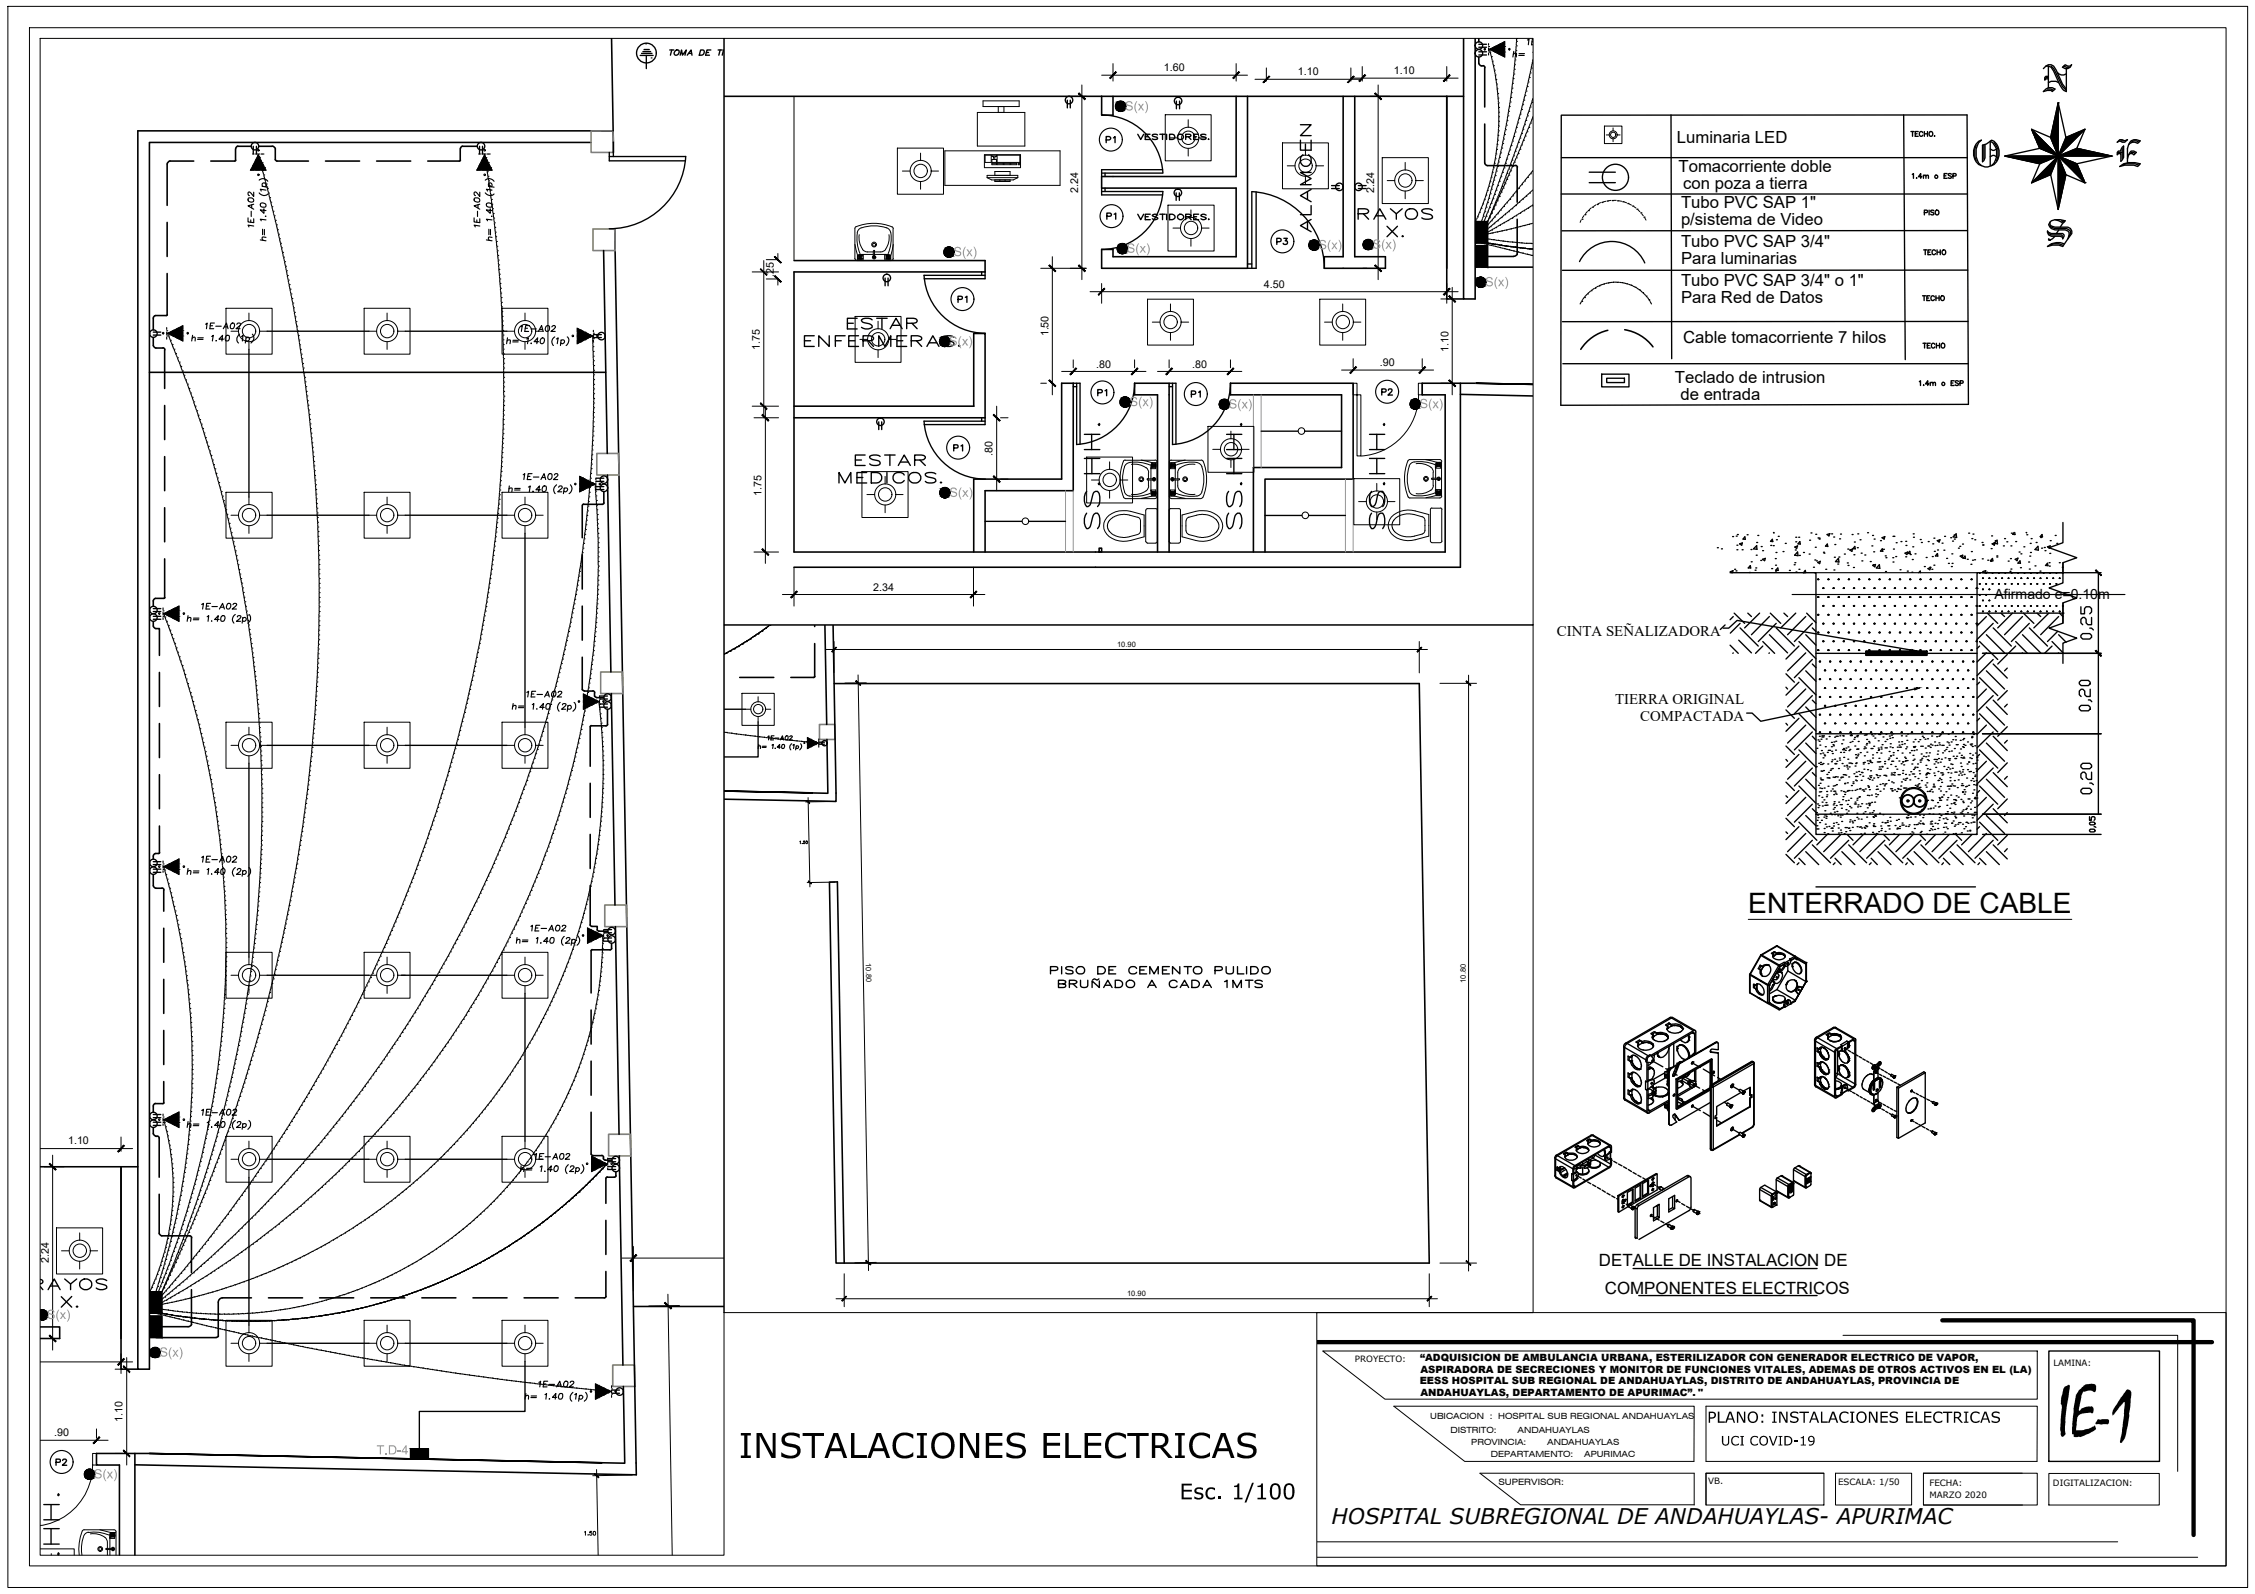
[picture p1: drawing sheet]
<svg xmlns="http://www.w3.org/2000/svg" width="420mm" height="297mm" viewBox="0 0 420 297" stroke-linecap="round" stroke-linejoin="round" font-family="sans-serif">
<defs><g id="words">
<text font-size="17.2" x="383.3" y="267.7">IE-1</text>
<text font-size="8.8" x="379.6" y="18.3">N</text>
<text font-size="7.8" x="137.6" y="271.7">INSTALACIONES ELECTRICAS</text>
<g font-size="6.2">
<text x="205.7" y="99.8" transform="rotate(-90 205.7 99.8)">SS.HH.</text>
<text x="232.1" y="99.8" transform="rotate(-90 232.1 99.8)">SS.HH.</text>
<text x="258.9" y="99.8" transform="rotate(-90 258.9 99.8)">SS.HH.</text>
<text x="12" y="291" transform="rotate(-90 12 291)">SS.HH.</text>
</g>
<g font-size="5.3">
<text x="245.2" y="44.4" transform="rotate(-90 245.2 44.4)">ALAMCEN</text>
<text x="390.9" y="120.3" transform="rotate(-90 390.9 120.3)">0,25</text>
<text x="390.5" y="133.7" transform="rotate(-90 390.5 133.7)">0,20</text>
<text x="390.9" y="149.2" transform="rotate(-90 390.9 149.2)">0,20</text>
</g>
<text font-size="5.2" x="325.7" y="170.2">ENTERRADO DE CABLE</text>
<text font-size="4.9" x="219.7" y="279.4">Esc. 1/100</text>
<g font-size="4.4">
<text x="236.7" y="46.9">P3</text>
<text x="203.2" y="75.1">P1</text>
<text x="176.4" y="85.4">P1</text>
</g>
<g font-size="4">
<text x="205" y="27.9">P1</text>
<text x="205" y="42">P1</text>
<text x="177.4" y="57.5">P1</text>
<text x="37" y="62.4">1E-A02</text>
<text x="220.8" y="75.1">P1</text>
<text x="256.1" y="74.8">P2</text>
<text x="36.3" y="114.7">1E-A02</text>
<text x="36.3" y="161.9">1E-A02</text>
<text x="99.1" y="259.6">1E-A02</text>
<text x="9.2" y="274.1">P2</text>
<text x="248.1" y="284">HOSPITAL SUBREGIONAL DE ANDAHUAYLAS- APURIMAC</text>
</g>
<g font-size="3.5">
<text x="357" y="66">TECHO</text>
<text x="318.1" y="265.1">PLANO: INSTALACIONES ELECTRICAS</text>
</g>
<g font-size="3.1">
<text x="312.4" y="26.6">Luminaria LED</text>
<text x="312.7" y="32">Tomacorriente doble</text>
<text x="313.6" y="35.2">con poza a tierra</text>
<text x="313.2" y="38.8">Tubo PVC SAP 1&quot;</text>
<text x="313.2" y="41.9">p/sistema de Video</text>
<text x="313.2" y="46.1">Tubo PVC SAP 3/4&quot;</text>
<text x="313.2" y="49.2">Para luminarias</text>
<text x="313.2" y="53.3">Tubo PVC SAP 3/4&quot; o 1&quot;</text>
<text x="313.2" y="56.4">Para Red de Datos</text>
<text x="313.6" y="63.9">Cable tomacorriente 7 hilos</text>
<text x="312.1" y="71.4">Teclado de intrusion</text>
<text x="313.1" y="74.5">de entrada</text>
<text x="297.9" y="236">DETALLE DE INSTALACION DE</text>
<text x="299" y="241">COMPONENTES ELECTRICOS</text>
</g>
<text font-size="2.9" x="320.6" y="269.4">UCI COVID-19</text>
<g font-size="2.8">
<text x="290.1" y="118.5">CINTA SEÑALIZADORA</text>
<text x="300.9" y="131.3">TIERRA ORIGINAL</text>
<text x="305.6" y="134.4">COMPACTADA</text>
</g>
<g font-size="2.7" fill="#939598">
<text x="209.6" y="20.6">S(x)</text>
<text x="177.7" y="47.8">S(x)</text>
<text x="209.9" y="47.1">S(x)</text>
<text x="245.6" y="46.4">S(x)</text>
<text x="255.7" y="46.4">S(x)</text>
<text x="276.7" y="53.3">S(x)</text>
<text x="176.8" y="64.4">S(x)</text>
<text x="210.5" y="75.7">S(x)</text>
<text x="228.9" y="76.1">S(x)</text>
<text x="264.5" y="76.1">S(x)</text>
<text x="176.9" y="92.6">S(x)</text>
<text x="8.7" y="245.8">S(x)</text>
<text x="29.7" y="252.8">S(x)</text>
<text x="17.5" y="275.5">S(x)</text>
<text x="70.1" y="271">T.D-4</text>
</g>
<text font-size="2.6" x="371.6" y="111.5">Afirmado e=0.10m</text>
<g font-size="2">
<text x="216.9" y="13.3">1.60</text>
<text x="241.8" y="14.1">1.10</text>
<text x="259.7" y="13.8">1.10</text>
<text x="200.9" y="35.9" transform="rotate(-90 200.9 35.9)">2.24</text>
<text x="256.1" y="35.9" transform="rotate(-90 256.1 35.9)">2.24</text>
<text x="144.2" y="51.6" transform="rotate(-90 144.2 51.6)">.25</text>
<text x="235.5" y="53.6">4.50</text>
<text x="141.5" y="65.2" transform="rotate(-90 141.5 65.2)">1.75</text>
<text x="195.4" y="62.7" transform="rotate(-90 195.4 62.7)">1.50</text>
<text x="269.9" y="65.6" transform="rotate(-90 269.9 65.6)">1.10</text>
<text x="204.2" y="68.5">.80</text>
<text x="222.1" y="68.5">.80</text>
<text x="257.1" y="68.2">.90</text>
<text x="184.9" y="85" transform="rotate(-90 184.9 85)">.80</text>
<text x="141.9" y="92.4" transform="rotate(-90 141.9 92.4)">1.75</text>
<text x="162.7" y="110.1">2.34</text>
<text x="12.7" y="213.3">1.10</text>
<text x="9.1" y="235.3" transform="rotate(-90 9.1 235.3)">2.24</text>
<text x="10.1" y="267.7">.90</text>
<text x="22.8" y="265" transform="rotate(-90 22.8 265)">1.10</text>
</g>
<g font-size="1.9">
<text x="264.5" y="258">EESS HOSPITAL SUB REGIONAL DE ANDAHUAYLAS, DISTRITO DE ANDAHUAYLAS, PROVINCIA DE</text>
<text x="264.6" y="253.7">“ADQUISICION DE AMBULANCIA URBANA, ESTERILIZADOR CON GENERADOR ELECTRICO DE VAPOR,</text>
<text x="264.7" y="255.8">ASPIRADORA DE SECRECIONES Y MONITOR DE FUNCIONES VITALES, ADEMAS DE OTROS ACTIVOS EN EL (LA)</text>
<text x="264.7" y="260.1">ANDAHUAYLAS, DEPARTAMENTO DE APURIMAC”. &quot;</text>
</g>
<g font-size="1.6">
<text x="252.5" y="253.9">PROYECTO:</text>
<text x="382.6" y="254.5">LAMINA:</text>
<text x="266.5" y="264.4">UBICACION : HOSPITAL SUB REGIONAL ANDAHUAYLAS</text>
<text x="270.2" y="267">DISTRITO:</text>
<text x="274.1" y="269.2">PROVINCIA:</text>
<text x="282.8" y="267">ANDAHUAYLAS</text>
<text x="288.3" y="269.3">ANDAHUAYLAS</text>
<text x="277.8" y="271.5">DEPARTAMENTO:</text>
<text x="295.2" y="271.5">APURIMAC</text>
<text x="279.2" y="276.8">SUPERVISOR:</text>
<text x="318.3" y="276.6">VB.</text>
<text x="342.5" y="276.7">ESCALA: 1/50</text>
<text x="359.5" y="276.9">FECHA:</text>
<text x="359.5" y="279.1">MARZO 2020</text>
<text x="382.5" y="276.9">DIGITALIZACION:</text>
</g>
<g font-size="1.4">
<text x="208.1" y="120.5">10.90</text>
<text x="161.3" y="179.5" transform="rotate(89 161.3 179.5)">10.80</text>
<text x="273.1" y="183.1" transform="rotate(-90 273.1 183.1)">10.80</text>
<text x="210" y="241.5">10.90</text>
</g>
</g></defs>
<!-- layer: MURO -->
<g fill="none" stroke="#000" stroke-width=".3">
<path d="M113.9 7.2l.3 17.2h-88.5v230.7h2.1v-228.6h82.3M134.9 17.9h137.8M205.3 17.9v3.6h2.1v-3.6M230.3 17.9v15h-25v2.2h25v12.7h-22.9v-1.3h-2.1v3.5h27.1v-32.1M250.3 17.9v29.9M252.4 17.9v29.9h5.7v2.2h-11.4v-2.2M272.7 7.2v48.5h2.2v-48.5M112.1 24.4h2.1l.1 4M112.5 46.7l.6 37.8M114.5 42.7l4.1 232.1-93.5-1.8M147.9 48.6h35.6v2.1h-35.6v52.2h121.4v-29.3M269.6 50v-32.1v37.8h3.1"/>
<path d="M27.8 69.4h85M147.9 75.7h33.6M181.4 75.7v-13.6h2.1v15.8h-35.6M211.4 73.6v-2.2h6.4v31.5M215.7 73.6v29.3M272.1 71.4v34.3h-124.2M272.1 73.5l13.5 .3M274.9 71.4h-9.9v2.2M285.6 71.6l-10.7-.2 10.7 .2M113.2 88.5l.6 36.7M153.7 116.5l.3 18.5M155.2 116.5l.6 32.9-20.9-.5"/>
<path d="M181.4 102.9v-13.6h16.4v-17.9h2.2v20h-16.5v11.5M204.8 102.2h.5v.7h-.5zM233.5 102.9v-15.8h16.5v-13.5h-20.7v-2.2h22.8v17.9h-16.4v13.6M113.9 129.2l.7 39.5M154.1 137.8l.1 10-19.3-.4 16.4 .3M155.4 127.4h109l1.9 108h-109l-1.3-71.1-1.5 .1 1.3 71h1.5M114.7 172.7l.6 38.7M7.5 217.4h18.2M115.4 215.4l.7 39M7.5 247.3h3.6v2.1h-3.6M22.5 249.4v-32v37.7h3.2M116.1 258.4l.3 14.3-88.6-1.9 84.3 1.8"/>
<path d="M118.1 243.5h16.8M25.1 270.8v19M27.8 270.8h-9.8v2.2h4.3v16.8"/>
</g>
<!-- layer: ESCALERAS DETALLE -->
<g fill="none" stroke="#000" stroke-width=".19">
<path d="M147.9 17.9v30.5M199.4 17.9h3M201.6 15.8v36.3M205.3 14h27.1M207.4 11.9v3.2M230.3 11.9v3.2M233.8 14.8h20M236 12.7v2.4M251.7 14.6h20M251.7 12.7v2.4M253.8 12.4v2.7M255.3 17.9h3.6"/>
<path d="M256.8 15.8v36.3M269.6 12.4v2.7M140.2 50.7h4.9M142.3 48.6v29.3M142.8 52h2.3M142.8 48.4h2.3M144.9 47.2v1.2M144.9 52v1.1M193.9 50h8.5M196.1 47.8v25.8M203.1 54.4h68.6M205.3 52.8v3.7"/>
<path d="M253.9 50h.8M268.5 55.7h1.3M269.6 52.8v3.7M270.6 53.6v20M140.2 75.7h4.9M140.5 77.9h4.6M142.6 75.7v29.3M185.7 75.7v15.7M186.4 77.9h1.4M193.9 71.4h1.1M197.8 69.2h15.7M200 67.1v1.4"/>
<path d="M211.4 67.1v1.4M215.7 69.2h15.7M217.8 67.1v1.4M229.3 67.1v1.4M250 69h17.1M252.1 66.8v1.7M265 66.8v1.7M268.5 71.4h1.3M186.4 89.3h1.4M140.5 102.9h4.6M145.8 110.8h37.7M147.9 105.7v7.2"/>
<path d="M155.4 119.5v5.8M181.4 105.7v7.2M264.4 119.5v5.9M153.9 121h112.1M159.9 125.8l1.9 111M161.4 127.3h-4M268.3 127.3h6.8M273.6 125.8v111.1M7.5 214h17.2M8.2 217.4h3.7M9.8 215.3v36.3M22.5 211.9v2.6"/>
<path d="M115.9 234.4h19M118 232.3v8.3M157.3 237.4v6.1M163.3 235.2l-4 .1M266.3 237.4v6.1M268.3 235.4h6.8M7.5 249.4h.1M7.5 253.8h17.2M21.4 255.1h1.4M22.5 252.3v3.6M23.6 253v20M124.4 241.2l.9 48.6"/>
<path d="M126.6 243.3l-5.7 .1M155.8 242h112M7.5 268.4h12.6M18 266.3v1.7M21.4 270.8h1.4"/>
</g>
<!-- layer: 0 -->
<g fill="#000" stroke="#000" stroke-width=".19">
<path d="M200.9 17.4l1.2 1.2 .1-.1zM201.1 17.3l1.1 1.2-1.3-1.1z"/>
<path d="M207.9 13.4l-1 1.2 1.1-1.1zM207.9 13.4l-1 1.2-.2-.1z"/>
<path d="M230.8 13.4l-1.1 1.1 .1 .1zM230.8 13.4l.2 .1-1.2 1.1z"/>
<path d="M236.5 14.2l-1.1 1.2 1.2-1.1zM235.3 15.3l1.2-1.1-1.1 1.2z"/>
<path d="M251.1 15.3l.1 .1 1-1.2zM252.2 14.2l.1 .1-1.1 1.1z"/>
<path d="M254.3 13.9l-1 1.3 1.2-1.1zM254.3 13.9l-1 1.3-.1-.1z"/>
<path d="M256.1 17.4l1.2 1.2 .1-.1zM256.3 17.3l1.1 1.2-1.3-1.1z"/>
<path d="M268.9 15.1l.2 .1 1-1.3zM270.1 13.9l.1 .2-1.1 1.1z"/>
<path d="M141.7 50.2l1.1 1.1 .1-.1zM141.8 50.1l1.1 1.1-1.2-1z"/>
<path d="M144.3 47.9l1.3 1-1.2-1.1zM144.3 47.9l1.3 1-.2 .1z"/>
<path d="M144.3 51.5l1.1 1.1 .2-.1zM144.3 51.5l.1-.1 1.2 1.1z"/>
<path d="M195.4 49.5l1.2 1.1 .1-.1zM195.4 49.5l.2-.1 1.1 1.1z"/>
<path d="M200.9 49.5l1.3 1-1.1-1.1zM200.9 49.5l1.3 1-.1 .1z"/>
<path d="M205.8 53.7l-1.1 1.3 1.2-1.2zM205.8 53.7l-1.1 1.3-.1-.1z"/>
<path d="M256.3 49.4l-.2 .1 1.3 1zM256.1 49.5l1.3 1-.1 .1z"/>
<path d="M270.1 53.7l-1.2 1.2 .2 .1zM270.1 53.7l.1 .1-1.1 1.2z"/>
<path d="M269.9 55.2l1.2 1.1 .1-.1zM269.9 55.2l.2-.1 1.1 1.1z"/>
<path d="M141.8 75.1l-.1 .1 1.2 1zM141.7 75.2l1.2 1-.1 .1z"/>
<path d="M142 77.3l1.1 1.2 .1-.1zM142.1 77.2l1.1 1.2-1.2-1.1z"/>
<path d="M185.1 77.3l1.1 1.2 .1-.1zM185.1 77.3l.1-.1 1.1 1.2z"/>
<path d="M195.6 70.8l-.2 .1 1.3 1zM195.4 70.9l1.3 1-.1 .2z"/>
<path d="M200.5 68.6l-1 1.3 1.1-1.2zM200.5 68.6l-1 1.3-.2-.2z"/>
<path d="M210.8 69.7l.1 .2 1-1.3zM211.9 68.6l.1 .1-1.1 1.2z"/>
<path d="M218.3 68.6l-1 1.3 1.2-1.2zM217.2 69.7l1.1-1.1-1 1.3z"/>
<path d="M228.6 69.7l.2 .2 1-1.3zM229.8 68.6l.1 .1-1.1 1.2z"/>
<path d="M252.6 68.3l-1 1.3 1.2-1.1zM252.6 68.3l-1 1.3-.1-.1z"/>
<path d="M264.4 69.5l.1 .1 1-1.3zM265.5 68.3l.1 .2-1.1 1.1z"/>
<path d="M270.1 70.8l-.2 .1 1.3 1zM269.9 70.9l1.3 1-.1 .2z"/>
<path d="M185.2 88.6l-.1 .2 1.2 1zM185.1 88.8l1.2 1-.1 .1z"/>
<path d="M142.1 102.2l-.1 .2 1.2 1zM142 102.4l1.2 1-.1 .1z"/>
<path d="M148.4 110.2l-1 1.2 1.2-1.1zM148.4 110.2l-1 1.2-.1-.1z"/>
<path d="M181.9 110.2l-1.2 1.1 .2 .1zM181.9 110.2l.1 .1-1.1 1.1z"/>
<path d="M155.8 120.6l-.7 .9 .8-.8zM155 121.4l.8-.8-.7 .9z"/>
<path d="M159.5 126.9l.8 .8v-.1zM159.5 126.9v-.1l.8 .8z"/>
<path d="M264 121.4l.1 .1 .7-.9zM264.8 120.6l.1 .1-.8 .8z"/>
<path d="M273.2 127l.8 .8 .1-.1zM273.2 127v-.1l.9 .8z"/>
<path d="M150.3 149.2l.5 .5zM150.3 149.2l.6 .4z"/>
<path d="M150.7 164.2l.5 .5zM150.6 164.2l.6 .5z"/>
<path d="M9.2 216.9l1.1 1.2 .1-.2zM9.3 216.8l1.1 1.1-1.2-1z"/>
<path d="M21.9 214.5l.1 .2 1.1-1.3zM23.1 213.4l.1 .1-1.2 1.2z"/>
<path d="M118.5 233.8l-1 1.3 1.1-1.2zM118.5 233.8l-1 1.3-.1-.1z"/>
<path d="M161.4 234.9l-.1 .1 .9 .6zM161.3 235l.9 .6v.1z"/>
<path d="M273.2 234.9v.1l.9 .7zM273.2 235l.9 .7-.1 .1z"/>
<path d="M9.3 248.8l-.1 .1 1.2 1zM9.2 248.9l1.2 1-.1 .2z"/>
<path d="M21.9 254.3l.1 .1 1.1-1.2zM23.1 253.2l.1 .1-1.2 1.1z"/>
<path d="M23 254.6l1.1 1.2 .1-.1zM23.1 254.5l1.1 1.2-1.2-1.1z"/>
<path d="M123.8 242.8l1.2 1.1 .1-.1zM123.8 242.8l.1-.1 1.2 1.1z"/>
<path d="M157.6 241.6l-.7 .8 .8-.8zM157.6 241.6l-.7 .8h-.1z"/>
<path d="M265.9 242.4h.1l.7-.8zM266.7 241.6h.1l-.8 .8z"/>
<path d="M17.3 268.9l.2 .1 1-1.2zM18.5 267.8l.1 .1-1.1 1.1z"/>
<path d="M23.1 270.2l-.1 .1 1.2 1.1zM23 270.3l1.2 1.1-.1 .1z"/>
<path d="M110.8 274.7l.7 .7 .1-.1zM110.8 274.7l.8 .6z"/>
</g>
<!-- layer: columnas -->
<path d="M110.1 24.4h4.1l.1 4h-4.2zM110.5 42.7h4l.1 4h-4.1zM111.2 84.5h4.1v4h-4.1zM111.9 125.2h4.1l.1 4h-4.2zM152.7 135h2.8l.1 2.8h-2.9zM112.7 168.7h4l.1 4h-4.1zM113.4 211.4h4.1v4h-4.1zM114.2 254.4h4l.1 4h-4.1z" fill="none" stroke="#999b37" stroke-width=".3"/>
<!-- layer: puertas -->
<path d="M252.1 71.4v2.2h1.5v11.4h-.8v-13.6zM264.3 71.4h.7v2.2h-.7zM264.3 73.6a11.5 11.5 0 0 1-10.7 11.4M17.3 273a11.3 11.3 0 0 1-9.8 11.3M17.3 270.8h.7v2.2h-.7z" fill="none" stroke="#000" stroke-width=".19"/>
<!-- layer: Equipamiento -->
<g fill="none" stroke="#000" stroke-width=".19">
<path d="M159.3 45.6l.5 1.9M159.5 42.2l-.2 .4v5.6l.2 .3 6.6 .1 .3-.4M159.5 42.2a8.2 8.2 0 0 1 6.9 .3v.1M159.8 47.6v.9M159.8 48.2l.1 .1M159.9 47.7v.5M160 48.2h.1M160 47.7h.1M160 47.6h.1M160 47.4h2.7M160 47.7v.5M160.1 43.7l.1 1.5 .6 1.3"/>
<path d="M160.1 47.7v.5M160.2 48.2h.1M160.2 47.6h.1M160.2 47.7h.1M160.2 47.7v.5M160.3 47.7v.5M160.3 48.2h.1M160.3 47.7h.1M160.3 47.6h.1M160.4 47.7v.5M160.5 47.7v.5M160.5 42.4a1.35 1.35 0 0 0-.8 1.6l.1 2 .4 1.3"/>
<path d="M160.5 48.2h.1M160.5 47.7h.1M160.5 47.6h.1M160.5 42.5l1.4-.3 1.3-.1 2 .4M160.6 48.2h.1M160.6 47.7h.1M160.6 47.7v.5M160.7 46.5l.2 .2a2.17 2.17 0 0 0 1.8 .2M160.7 47.4l-.8 .1-.1 .2M160.9 47.4v.9h-1M162.7 46.8v.9M162.8 46.8l.1-.1 .1 .1"/>
<path d="M162.9 47.4h2.7M162.9 46.9h1.2M162.9 46.8v.9M164.8 47.4v.9h1M165 47.4l.8 .1M165 46.5l-.4 .3-.5 .1M165.1 47.7v.5M165.1 47.7h.1M165.1 48.2h.1M165.1 47.6h.1M165.2 47.7h.1M165.2 48.2h.1"/>
<path d="M165.2 47.7v.5M165.2 42.4a1.42 1.42 0 0 1 .8 1.6l-.1 2-.4 1.3M165.3 47.7h.1M165.3 48.2h.1M165.3 47.6h.1M165.3 47.7v.5M165.4 47.7v.5M165.5 47.7v.5M165.5 47.6h.1M165.5 48.2h.1M165.5 47.7h.1M165.6 47.7v.5"/>
<path d="M165.6 43.7v1.5l-.6 1.3M165.7 47.7h.1M165.7 48.2h.1M165.7 47.6h.1M165.7 47.7v.5M165.8 47.5l.1 .2M165.9 47.7l-.1 .6M166 47.5v1M166.4 42.6v5.6M166.4 45.6l-.4 1.9M206.2 96.4a4.4 4.4 0 0 1 4.5-1.1l2.5 .7v4a7.9 7.9 0 0 1-5.4 .6 2.63 2.63 0 0 1-1.6-4.2zM209.3 86a8.9 8.9 0 0 0 .1 6.7"/>
<path d="M209.4 92.7l.3 .2M209.5 91.7a1.16 1.16 0 0 0 .9 .7M209.6 85.8h5.6M209.6 85.7l-.3 .3M209.7 92.9h5.5M210.4 86.2a1.34 1.34 0 0 0-1 1.4l-.2 2 .3 2M210.5 86.2h1.9l1.9 .5M210.8 86.5l1.4 .1 1.3 .6M211.9 96.4l-1.9-.5-.7-.1-1.1 .2-1.2 .6-.5 .6-.2 .7 .3 1 .8 .8 .8 .3 1.5 .2 2.2-.6M212 96.4l.3 .1 .2 .5M212.5 97.1v1.8M212.5 98.9l-.2 .5-.3 .2"/>
<path d="M212.6 85.7l2 .5M213.5 95.1v5.8M213.5 91.5l-1.3 .6h-1.4M213.6 87.1l.3 .5 .1 .5M213.8 94.8h1.6l.2 .1v6M213.8 94.8l-.3 .3M213.8 89.2h.9M213.8 89.5h.9M213.8 89.2l-.1 .1 .1 .1M214 88.1v1.1M214 89.5v1.1M214 90.5l-.1 .5-.3 .5"/>
<path d="M214.3 91.9l-1.9 .5h-1.9M214.4 91.3h.9v1l-.1 .1M214.4 91.4l.1 .9M214.4 86.5v2.7M214.4 89.5v2.6M214.5 86.4l-.1 .8M214.5 92.2l.7 .2M214.6 92.5h.9M214.6 92.5l-2 .4M214.6 86.2h.9M214.7 92h.1M214.7 86.7h.1"/>
<path d="M214.7 86.5h.1M214.7 86.4h.1M214.7 86.9h.1M214.7 86.8h.1M214.7 87h.1M214.7 91.7h.1M214.7 91.6h.1M214.7 91.8h.1M214.7 92.2h.1M214.7 86.5h.5M214.7 86.6h.5M214.7 86.8h.5"/>
<path d="M214.7 86.7h.5M214.7 86.9h.5M214.7 91.6h.5M214.7 91.8h.5M214.7 91.7h.5M214.7 91.9h.5M214.7 92.1h.5M214.7 92h.5M214.7 86.4v.1M214.7 86.8v.1M214.7 91.6v.1M214.7 86.4h.5"/>
<path d="M214.7 87.1h.5M214.7 87h.5M214.7 92.2h.5M214.7 86.2l-.2 .2M214.7 86.3h.5M215.2 86.4h.1M215.2 86.5h.1M215.2 86.7h.1M215.2 86.8h.1M215.2 86.9h.1M215.2 87h.1M215.2 91.6h.1"/>
<path d="M215.2 91.7h.1M215.2 91.8h.1M215.2 92h.1M215.2 92.2h.1M215.2 85.7l.3 .2 .1 .2M215.2 86.3l.1 .1M215.3 92h.1M215.3 86.7h.1M215.3 91.8h.1M215.3 86.4v.1M215.3 86.8v.1M215.3 87h.1"/>
<path d="M215.3 91.6v.1M215.3 92.2h.1M215.3 86.4v.9h-.9M215.6 92.5l-.2 .3-.2 .1M215.6 86.1v6.4M217.9 92.5l.2 .3 .1 .1M217.9 86.1v6.4M218 92.5h.8M218.1 86.4v.9h.9M218.2 92h.1M218.2 86.7h.1M218.2 91.8h.1"/>
<path d="M218.2 86.4v.1M218.2 86.8v.1M218.2 87h.1M218.2 91.6v.1M218.2 92.2h.1M218.2 86.4h.1M218.2 86.5h.1M218.2 86.8h.1M218.2 86.9h.1M218.2 91.6h.1M218.2 91.7h.1M218.2 86.5h.6"/>
<path d="M218.2 86.6h.6M218.2 86.8h.6M218.2 86.7h.6M218.2 86.9h.6M218.2 91.6h.6M218.2 91.8h.6M218.2 91.7h.6M218.2 91.9h.6M218.2 92.1h.6M218.2 92h.6M218.2 86.4h.6M218.2 85.8h5.6"/>
<path d="M218.2 87.1h.6M218.2 87h.6M218.2 92.2h.6M218.2 92.9h5.6M218.2 85.7l-.3 .2v.2M218.7 86.3l-.6 .1M218.7 86.2l.2 .2M218.8 86.5h.1M218.8 86.4h.1M218.8 86.7h.1M218.8 86.9h.1M218.8 86.8h.1"/>
<path d="M218.8 87h.1M218.8 91.7h.1M218.8 91.6h.1M218.8 91.8h.1M218.8 92h.1M218.8 92.2h.1M218.8 89.2h.9M218.8 89.5h.9M218.8 86.4v.1M218.8 86.8v.1M218.8 91.6v.1M218.9 92.5l1.9 .4"/>
<path d="M218.9 86.4v.8h.1v-.7M218.9 92.2l-.2 .2-.6-.1M219 91.3h-.9v1M219 87.2v2M219 89.5v1.9M219 92.1v-.7h-.1v.9M219.1 91.9l1.9 .5h2M219.4 89.5a2.17 2.17 0 0 0 .3 1.8l.6 .4 .9 .4h1.5M219.7 89.2l.1 .1-.1 .1M219.9 87.1l-.2 .2a2.26 2.26 0 0 0-.3 1.9M220.2 96a7.9 7.9 0 0 1 5.4-.6 2.67 2.67 0 0 1 1.6 4.2 4.5 4.5 0 0 1-4.4 1.1l-2.6-.7zM220.8 85.7l-2 .5h-.8"/>
<path d="M221 97.1v1.8M221 98.9l.3 .5 .2 .2M221.5 96.4l2-.5h1.4l.7 .2 .9 .6 .6 1v.7l-.4 .7-.7 .6-.8 .3-1.4 .2-2.3-.6M221.5 96.4l-.2 .1-.3 .5M222.7 86.5l-1.5 .1-1.3 .6M223 86.2h-2l-1.9 .5M223 86.2a1.16 1.16 0 0 1 1 .8M223.8 85.7l.4 .3M223.9 87l.4 2-.1 1.3-.3 1.3M224 91.7a1.16 1.16 0 0 1-1 .7M224.1 92.7l-.3 .2M224.2 86a8.9 8.9 0 0 1-.1 6.7"/>
<path d="M259.2 96.4a4.5 4.5 0 0 1 4.5-1.2l2.5 .7v4a7.9 7.9 0 0 1-5.3 .6 2.62 2.62 0 0 1-1.7-4.1zM262.3 85.9a8.2 8.2 0 0 0 .2 6.9h5.8l.2-.1 .1-.3M262.4 85.9l.3-.3h5.6l.2 .1 .1 .3M262.6 91.5a1.42 1.42 0 0 0 1.6 .9l1.9-.2 1.3-.4M263.9 86.4a3.3 3.3 0 0 1 3 1.1l.2 .5-.1 1.1M265 96.3l.3 .1 .2 .6v1.8l-.2 .6-.3 .1M265 96.3l-1.9-.5h-1.5l-1.5 .7-.4 .4-.3 .8v.8l.4 .6 1.3 .8 1.8 .1 2.1-.5M265.6 85.6l2 .5h.9M266.6 91.3l-1.3 .6-1.4 .1M266.8 94.7h1.6M266.8 94.7l-.3 .2v5.9M267 89.3a2.07 2.07 0 0 1-.2 1.9l-.2 .2"/>
<path d="M267.4 86.6l-1.3-.4-1.3-.2a2.21 2.21 0 0 0-2.1 .6 7.2 7.2 0 0 0-.1 5M267.4 92v-.7h.2v.9M267.5 91.2h.9v.9l-.1 .1M267.5 87.1v2M267.5 89.3v2M267.6 92.2l.7 .1M267.6 92.4h.9M267.6 92.3l-1.9 .5M267.7 91.9h.1M267.7 86.7h.1M267.7 91.5h.1M267.7 92.1h.1"/>
<path d="M267.7 86.4h.1M267.7 86.5v.1M267.7 86.9v.1M267.7 91.7h.1M267.7 86.5h.1M267.7 89.1h-.9l-.1 .1 .1 .1h.9M267.7 86.6h.1M267.7 87h.1M267.7 86.9h.1M267.7 86.4h.6M267.7 86.3h.6M267.7 86.5h.6"/>
<path d="M267.7 86.6h.6M267.7 86.8h.6M267.7 86.7h.6M267.7 87h.6M267.7 86.9h.6M267.7 91.6h.6M267.7 91.5h.6M267.7 91.8h.6M267.7 91.7h.6M267.7 91.9h.6M267.7 92.1h.6M267.7 92h.6"/>
<path d="M268.3 86.4h.1M268.3 86.5h.1M268.3 86.2h-.5l-.2 .1v.8h-.2v-.7M268.3 86.6h.1M268.3 86.7h.1M268.3 86.9h.1M268.3 87h.1M268.3 91.5h.1M268.3 91.7h.1M268.3 91.9h.1M268.3 92.1h.1M268.3 86.1l.1 .2v.9h-.9"/>
<path d="M268.3 86.5v.1M268.3 86.9v.1M268.4 94.7l.3 .2M268.6 86v6.5M268.6 95v5.8M213.5 100.9l.3 .3M213.8 101.2h1.5M215.6 100.9l-.2 .3M217.8 100.9v-5.8l.3-.3h1.6l.2 .1v6M217.8 100.9l.3 .3M218.1 101.2h1.6M219.9 100.9l-.2 .3"/>
<path d="M266.5 100.8l.3 .3M266.8 101.1h1.6M268.7 100.8l-.3 .3M14.8 289.8a6.9 6.9 0 0 1 .7-4.7h5.9l.2 .3v4.4M15.6 286.3a6.8 6.8 0 0 0-.3 3.5M16.5 285.6a6.8 6.8 0 0 1 3.8 .4M16.5 285.5a1.13 1.13 0 0 0-.9 .8M16.8 285.8l1.5 .1 1.3 .6M18.6 285.1l2 .5h.9M19.6 286.5l.3 .4 .1 .5M20 287.4v1.1M20 288.8v1"/>
<path d="M20.5 286.6v1.9M20.5 288.8v1M20.6 285.7v.9h-.2v-.8M20.6 286.2h.1M20.6 285.8h.1M20.6 286h.1M20.6 286.3v.1M20.7 285.8h.1M20.7 286h.1M20.7 286.2h.1M20.7 286.4h.1M20.7 286.3h.1"/>
<path d="M20.7 285.8h.5M20.7 286h.5M20.7 286.2h.5M20.7 286.1h.5M20.7 286.4h.5M20.7 286.3h.5M20.7 288.5h-.9l-.1 .1 .1 .2h.9M20.7 285.6h.5M20.8 285.6l-.2 .1M21.2 285.8h.1M21.2 286h.1M21.2 286.2h.1"/>
<path d="M21.2 286.3h.1M21.2 286.4h.1M21.3 285.6l.1 .1M21.3 286.2h.1M21.3 285.8h.1M21.3 286h.1M21.3 286.3v.1M21.4 285.7v1h-.9"/>
<circle cx="162.9" cy="45.6" r=".44"/>
<circle cx="162.9" cy="47.9" r=".32"/>
<circle cx="162.9" cy="45.6" r=".28"/>
<circle cx="162.9" cy="47.9" r=".15"/>
<circle cx="162.9" cy="47.9" r=".19"/>
<circle cx="191.1" cy="97.1" r=".61"/>
<circle cx="212.6" cy="89.3" r=".28"/>
<circle cx="212.6" cy="89.3" r=".44"/>
<circle cx="215" cy="89.3" r=".15"/>
<circle cx="215" cy="89.3" r=".19"/>
<circle cx="215" cy="89.3" r=".32"/>
<circle cx="218.4" cy="89.3" r=".15"/>
<circle cx="218.4" cy="89.3" r=".19"/>
<circle cx="218.4" cy="89.3" r=".32"/>
<circle cx="220.8" cy="89.3" r=".44"/>
<circle cx="220.8" cy="89.3" r=".28"/>
<circle cx="242.5" cy="80.3" r=".61"/>
<circle cx="243.2" cy="96" r=".61"/>
<circle cx="265.7" cy="89.2" r=".28"/>
<circle cx="265.7" cy="89.2" r=".44"/>
<circle cx="268.1" cy="89.2" r=".15"/>
<circle cx="268.1" cy="89.2" r=".19"/>
<circle cx="268.1" cy="89.2" r=".32"/>
<circle cx="18.7" cy="288.6" r=".44"/>
<circle cx="18.7" cy="288.6" r=".28"/>
<circle cx="21" cy="288.6" r=".19"/>
<circle cx="21" cy="288.6" r=".32"/>
<circle cx="21" cy="288.6" r=".15"/>
</g>
<!-- layer: 0 -->
<g fill="none" stroke="#000" stroke-width=".25">
<path d="M383.5 19.1v10M212 25l.5 1 .6-1M212 39.9l.5 1 .6-1M213.4 25.5h.5M214.3 25h-.9v1h.9M214.3 39.9h-.9v1h.9M215.7 25.1l-.4-.1-.6 .1 .1 .3 .7 .2 .2 .1v.2l-.4 .1-.6-.1M216.1 25h1M216.1 39.9h1M216.6 25v1M216.6 39.9v1M217.4 25v1"/>
<path d="M217.4 39.9v1M217.9 25h.5a.49 .49 0 0 1 .5 .5 .49 .49 0 0 1-.5 .5h-.5zM217.9 39.9h.5a.51 .51 0 0 1 .6 .5 .51 .51 0 0 1-.6 .5h-.5zM220.9 25.5l.9-.1 .1-.2-.3-.2h-.7v1M221.4 25.5l.5 .5M222.4 25.5h.6M223.3 25h-.9v1h.9M223.3 39.9h-.9v1h.9M224.7 25.1l-.3-.1-.7 .1 .1 .3 .8 .2 .1 .1v.2l-.3 .1-.7-.1M225.2 25.9l-.1 .1h.1M253.1 39.8h1.6l.3-.5-.3-.3-.4-.1h-1.2v2M254 39.8l1 1.1"/>
<path d="M259.1 38.9l1.1 .9 1.1-.9M260.2 39.8v1.1M262.1 39.2a1.1 1.1 0 0 1 1.6-.1 1.1 1.1 0 0 1 .1 1.5 1.11 1.11 0 0 1-1.4 .1 1.11 1.11 0 0 1-.4-1.3zM266.9 39.2a1.71 1.71 0 0 0-2 0l.3 .5 1.1 .2a.65 .65 0 0 1 .6 .7 1.95 1.95 0 0 1-2 0M356.1 24.5h.5M356.3 32.5l.2-.2v.9M356.3 24.5v.9M356.9 24.9h.3M357.1 33.1h.1M357.4 24.5h-.5v.9h.5M358.1 32.9h-.7l.5-.6v.9M358.3 24.7a.33 .33 0 0 0-.4-.2 .33 .33 0 0 0-.3 .3v.3a.33 .33 0 0 0 .3 .3 .33 .33 0 0 0 .4-.2"/>
<path d="M358.4 32.8l.2-.2 .2 .1v.5M358.4 32.6v.6M358.5 39.6h.6v-.4h-.6v.8M358.5 24.9h.6M358.5 24.5v.9M358.8 32.8l.3-.2 .2 .1v.5M359.1 24.5v.9M359.4 39.2v.8M360.3 39.3l-.2-.1-.4 .1 .1 .2 .5 .3-.2 .2-.4-.1M360.5 25.3h.1M362.2 32.8h.4M362.8 32.3h-.6v.9h.6"/>
<path d="M363.6 32.5l-.2-.2-.4 .2 .1 .2 .5 .3-.2 .2-.4-.1M363.9 32.8h.5v-.4l-.5-.1v.9M368.2 27.1l-.3 .7v1.4l.3 .7M369.6 27.1v2.6M369.9 27.1v2.3l-.3 .5-.2 .2v-3l.7-.3 1-.7a2.67 2.67 0 0 1 1.4 2.8 2.67 2.67 0 0 1-2.1 2.2 2.62 2.62 0 0 1-2.7-2 2.62 2.62 0 0 1 1.5-3 3.2 3.2 0 0 0 0 4.8M370.8 30.9v-4.6a2.69 2.69 0 0 1 1 3.6l-.3 .5-.4 .5M370.8 27.8l.5 .2 .7-.2M370.8 29.2l.5-.2 .7 .2M371.5 26.6a2.74 2.74 0 0 1 .5 3.3M373.5 29.1h10v9.9M373.6 29.1h.1M373.7 29.1h.1"/>
<path d="M373.9 29.1h-.1M374 29.1l-.1 .1M374.1 29.1l-.1 .1M374.2 29.1l-.1 .1M374.3 29.1l-.1 .1M374.5 29.1l-.2 .2M374.6 29.1l-.2 .2M374.7 29.1l-.2 .2M374.8 29.1l-.2 .2M375 29.1l-.3 .2M375.1 29.1l-.3 .2M375.2 29.1l-.3 .3"/>
<path d="M375.4 29.1l-.3 .3M375.5 29.1l-.4 .3M375.6 29.1l-.4 .4M375.7 29.1l-.3 .4M375.9 29.1l-.5 .4M376 29.1l-.4 .4M376.1 29.1l-.4 .4M376.2 29.1l-.4 .4M376.4 29.1l-.5 .5M376.5 29.1l-.5 .5M376.6 29.1l-.5 .5M376.8 29.1l-.6 .6"/>
<path d="M376.9 29.1l-.6 .6M377 29.1l-.6 .6M377.1 29.1l-.6 .6M377.3 29.1l-.7 .7M377.4 29.1l-.7 .7M377.5 29.1l-.7 .7M377.6 29.1l-.7 .7M377.8 29.1l-.8 .7M377.9 29.1l-.8 .7M378 29.1l-.8 .8M378.1 29.1l-.8 .8M378.3 29.1l-.9 .8"/>
<path d="M378.4 29.1l-.9 .9M378.5 24.1h.1M378.5 29.1l-.9 .9M378.5 24.1l5 5M378.6 24.2h.1M378.7 29.1l-1 .9M378.7 24.3h-.1M378.7 24.3v.1M378.8 24.4l-.1 .1M378.8 29.1l-1 .9M378.9 24.4l-.2 .2M378.9 24.5l-.1 .2"/>
<path d="M378.9 29.1l-1 1M379 24.6l-.2 .2M379 29.1l-1 1M379.1 24.7l-.2 .2M379.2 29.1l-1.1 1M379.2 24.8l-.3 .2M379.3 24.8l-.3 .3M379.3 24.9l-.3 .3M379.3 29.1l-1.1 1M379.4 24.9l-.4 .4M379.4 25l-.3 .4M379.4 29.1l-1 1"/>
<path d="M379.5 25.1l-.4 .4M379.5 25.1l-.4 .5M379.5 29.1l-1.1 1M379.6 25.2l-.4 .5M379.7 25.3l-.5 .4M379.7 29.1l-1.1 1.1M379.8 25.3l-.5 .5M379.8 25.4l-.5 .5M379.8 29.1l-1.1 1.1M379.9 25.4l-.6 .6M379.9 25.5l-.5 .6M379.9 29.1l-1.2 1.1"/>
<path d="M380 25.6l-.6 .6M380.1 27.6l-6.6 1.5 6.6 1.4M380.1 30.5l3.4-1.4-5 5M380.1 25.7l-.6 .5M380.1 29.1l-1.2 1.2M380.1 30.5l-1.6 3.6M380.1 25.7l-.6 .6M380.2 25.8l-.7 .7M380.2 29.1l-1.2 1.2M380.3 25.8l-.8 .7M380.3 25.9l-.7 .7M380.3 29.1l-1.2 1.2"/>
<path d="M380.4 26l-.8 .7M380.4 26l-.7 .8M380.4 29.1l-1.2 1.2M380.5 26.1l-.8 .8M380.6 26.2l-.8 .8M380.6 29.1l-1.3 1.3M380.6 26.2l-.8 .9M380.7 26.3l-.9 .8M380.7 29.1l-1.3 1.3M380.8 26.3l-1 .9M380.8 26.4l-.9 .9M380.8 29.1l-1.3 1.3"/>
<path d="M380.9 26.5l-1 .9M380.9 26.5l-.9 1M380.9 29.1l-1.3 1.3M381 26.6l-1 1M381.1 26.6l-1 1M381.1 29.1l-1.4 1.3M381.2 26.7l-1 1M381.2 26.8l-.9 .9M381.2 29.1l-1.4 1.3M381.3 26.8l-.9 1M381.3 26.9l-.9 .9M381.3 29.1l-1.4 1.4"/>
<path d="M381.4 27l-.9 .9M381.5 27l-.9 .9M381.5 29.1l-1.5 1.4M381.5 27.1l-.8 .8M381.6 27.1l-.8 .8M381.6 29.1l-1.4 1.3M381.7 27.2l-.8 .8M381.7 27.3l-.7 .7M381.7 29.1l-1.3 1.3M381.8 27.3l-.7 .8M381.8 27.4l-.6 .7M381.8 29.1l-1.2 1.2"/>
<path d="M381.9 27.5l-.7 .7M381.9 29.1l-1.1 1.1M382 27.5l-.7 .7M382 27.6l-.6 .6M382 29.1l-1 1M382.1 25.6l1.4-6.5 1.4 6.5M382.1 25.6l-3.6-1.5 1.6 3.5M382.1 25.6l1.4 3.5-3.4-1.5M382.1 32.6l1.4-3.5 1.4 3.5M382.1 27.6l-.6 .6M382.1 32.4l-.1 .2M382.2 27.7l-.6 .6"/>
<path d="M382.2 29.1l-.9 .9M382.2 32.2l-.5 .5M382.2 27.8l-.5 .5M382.3 32l-.8 .8M382.3 27.9l-.5 .5M382.3 29.1l-.8 .8M382.3 27.9l-.4 .5M382.4 31.8l-1.1 1.1M382.4 29.1l-.7 .7M382.4 28l-.4 .4M382.5 28l-.5 .4M382.5 31.6l-1.4 1.4"/>
<path d="M382.6 29.1l-.7 .6M382.6 31.4l-1.7 1.7M382.6 28.1l-.5 .4M382.6 28.2l-.4 .3M382.6 31.2l-2 1.9M382.6 28.2l-.3 .4M382.7 29.1l-.6 .5M382.7 30.9l-2.3 2.3M382.7 28.3l-.3 .3M382.8 28.4l-.3 .3M382.8 29.1l-.5 .4M382.8 30.7l-2.6 2.7"/>
<path d="M382.8 28.4l-.2 .3M382.9 28.5l-.2 .2M382.9 30.5l-2.9 2.9M382.9 29.1l-.3 .4M383 28.5l-.2 .2M383 28.6l-.2 .2M383 30.3l-3.2 3.2M383.1 29.1l-.3 .3M383.1 28.7l-.2 .1M383.1 30.1l-3.6 3.5M383.1 28.7l-.1 .2M383.2 29.1l-.2 .2"/>
<path d="M383.2 29.8l-3.9 3.9M383.2 28.8l-.1 .1M383.3 29.6l-4.2 4.2M383.3 28.9l-.1 .1M383.3 29.1l-.1 .1M383.4 28.9l-.1 .1M383.4 29.4l-4.5 4.5M383.4 29h.1M383.4 29.2l-4.7 4.8M383.4 29.1h.1M383.5 29h.1M383.5 29.1l3.5 1.4-1.1 1"/>
<path d="M383.5 29.1l5 5-3.6-1.5M383.5 23.3l-1.2 1.3M383.5 23.2l-1.2 1.2M383.5 23.1l-1.1 1.1M383.5 22.9l-1.1 1.1M383.5 22.8l-1.1 1.1M383.5 22.7l-1 1M383.5 22.6l-1 1M383.5 22.4l-.9 1M383.5 22.3l-.9 .9M383.5 22.2l-.9 .9M383.5 22.1l-.8 .8"/>
<path d="M383.5 22l-.8 .8M383.5 21.8l-.8 .8M383.5 21.7l-.7 .7M383.5 21.6l-.7 .7M383.5 21.5l-.7 .6M383.5 21.3l-.6 .6M383.5 21.2l-.6 .6M383.5 21.1l-.6 .5M383.5 21l-.5 .5M383.5 23.5l-1.2 1.2M383.5 23.6l-1.3 1.2M383.5 23.7l-1.3 1.3"/>
<path d="M383.5 23.8l-1.3 1.4M383.5 24l-1.4 1.4M383.5 24.1l-1.4 1.4M383.5 24.2l-1.4 1.5M383.5 24.3l-1.4 1.4M383.5 24.5l-1.3 1.3M383.5 24.6l-1.3 1.3M383.5 24.7l-1.3 1.3M383.5 24.8l-1.2 1.3M383.5 25l-1.2 1.2M383.5 25.1l-1.2 1.2M383.5 25.2l-1.1 1.2"/>
<path d="M383.5 25.4l-1.1 1.1M383.5 25.5l-1 1M383.5 25.6l-1 1M383.5 25.7l-1 1M383.5 25.9l-.9 .9M383.5 26l-.9 .9M383.5 26.1l-.9 .9M383.5 26.2l-.8 .9M383.5 26.4l-.8 .8M383.5 26.5l-.7 .8M383.5 26.6l-.7 .7M383.5 26.8l-.7 .6"/>
<path d="M383.5 26.9l-.7 .6M383.5 27l-.6 .6M383.5 27.1l-.6 .6M383.5 27.3l-.5 .5M383.5 27.4l-.5 .5M383.5 27.5l-.4 .5M383.5 27.6l-.4 .5M383.5 27.8l-.4 .4M383.5 27.9l-.4 .3M383.5 28l-.3 .3M383.5 28.2l-.3 .2M383.5 28.3l-.2 .2"/>
<path d="M383.5 28.4l-.2 .2M383.5 28.5l-.1 .2M383.5 28.7l-.1 .1M383.5 28.8l-.1 .1M383.5 28.9l-.1 .1M383.5 29.1h10M383.5 39h.1M383.5 38.8v.1M383.6 29.2l-.1 .1M383.6 38.7h-.1M383.6 29.3l-.1 .1M383.6 38.5l-.1 .1"/>
<path d="M383.7 29.4l-.2 .1M383.7 29.1l-.1 .1M383.7 29l-.2 .2M383.7 29.5l-.2 .2M383.7 38.4l-.2 .1M383.7 29.6l-.2 .2M383.7 38.2l-.2 .2M383.7 29.2v.1M383.7 29.7l-.2 .2M383.7 38l-.2 .2M383.8 29.8l-.3 .2M383.8 37.7l-.3 .3"/>
<path d="M383.8 37.8l-.3 .3M383.8 29.2l-.1 .1M383.8 29.8l-.3 .3M383.8 37.5l-.3 .3M383.9 28.9l-.2 .2M383.9 29.9l-.4 .4M383.9 37.4l-.4 .3M383.9 29.3l-.1 .1M383.9 37.2l-.4 .4M383.9 30l-.4 .4M383.9 30.2l-.4 .4M383.9 37l-.4 .5"/>
<path d="M383.9 30.1l-.4 .4M384 30.3l-.5 .5M384 29.3l-.1 .1M384 36.9l-.5 .5M384 36.6l-.5 .5M384 36.7l-.5 .6M384 30.4l-.5 .5M384.1 29.3l-.2 .2M384.1 28.8l-.3 .3M384.1 36.4l-.6 .6M384.1 30.5l-.6 .5M384.1 36.2l-.6 .7"/>
<path d="M384.1 30.6l-.6 .6M384.2 36.1l-.7 .6M384.2 30.6l-.7 .7M384.2 29.3l-.2 .2M384.2 35.9l-.7 .7M384.2 30.7l-.7 .7M384.2 35.6l-.7 .8M384.2 35.7l-.7 .8M384.2 30.9l-.7 .8M384.2 30.8l-.7 .7M384.3 29.4l-.3 .2M384.3 28.7l-.4 .4"/>
<path d="M384.3 31l-.8 .8M384.3 35.4l-.8 .8M384.3 35.3l-.8 .8M384.3 31.1l-.8 .8M384.4 29.4l-.3 .3M384.4 35.1l-.9 .9M384.4 31.2l-.9 .8M384.4 34.9l-.9 1M384.4 31.3l-.9 .9M384.5 29.5l-.3 .3M384.5 34.8l-1 .9M384.5 31.4l-1 .9"/>
<path d="M384.5 28.7l-.4 .4M384.5 34.5l-1 1M384.5 31.5l-1 .9M384.5 34.6l-1 1M384.5 34.3l-1 1M384.5 31.6l-1 1.1M384.5 31.5l-1 1.1M384.6 34.1l-1.1 1.1M384.6 31.7l-1.1 1.1M384.6 29.5l-.3 .4M384.6 34l-1.1 1.1M384.6 31.8l-1.1 1.1"/>
<path d="M384.7 33.8l-1.2 1.2M384.7 31.9l-1.2 1.2M384.7 29.6l-.3 .3M384.7 28.6l-.5 .5M384.7 32l-1.2 1.2M384.7 33.7l-1.2 1.1M384.8 33.5l-1.3 1.2M384.8 33.3l-1.3 1.3M384.8 32.1l-1.3 1.2M384.8 29.6l-.4 .4M384.8 33.1l-1.3 1.4M384.8 32.2l-1.3 1.2"/>
<path d="M384.8 33l-1.3 1.3M384.8 32.3l-1.3 1.4M384.8 32.3l-1.3 1.3M384.9 29.6l-.4 .5M384.9 32.8l-1.4 1.4M384.9 32.4l-1.4 1.4M384.9 32.6l-1.4 6.4-1.4-6.4-3.6 1.5M384.9 28.5l-.6 .6M384.9 32.7l-1.4 1.4M384.9 32.5l-1.4 1.5M384.9 25.6l-1.4 3.5M385 29.7l-.5 .4"/>
<path d="M385.1 25.5l-.2 .2M385.1 29.7l-.5 .5M385.1 28.4l-.6 .7M385.2 29.8l-.5 .5M385.3 29.8l-.5 .5M385.3 25.4l-.5 .6M385.3 29.8l-.5 .6M385.3 28.3l-.7 .8M385.4 29.9l-.5 .5M385.5 29.9l-.6 .6M385.5 25.4l-.8 .8M385.6 28.2l-.9 .9"/>
<path d="M385.6 29.9l-.6 .7M385.7 30l-.7 .6M385.8 30l-.7 .7M385.8 25.3l-1.2 1.1M385.8 28.1l-1 1M385.9 30.1l-.7 .6M386 30.1l-.7 .7M386 25.1l-1.5 1.5M386 28l-1 1.1M386.1 30.1l-.8 .8M386.2 30.2l-.8 .7M386.2 25.1l-1.8 1.7"/>
<path d="M386.2 30.2l-.8 .8M386.2 27.9l-1.1 1.2M386.3 30.2l-.8 .9M386.4 25l-2.1 2.1M386.4 30.3l-.8 .8M386.4 27.9l-1.2 1.2M386.5 30.3l-.9 .9M386.6 30.4l-.9 .8M386.7 27.8l-1.4 1.3M386.7 24.9l-2.5 2.4M386.7 30.4l-.9 .9M386.8 30.4l-1 1"/>
<path d="M386.9 24.8l-2.7 2.7M386.9 30.5l-1 1M386.9 27.7l-1.4 1.4M387 30.6l-1 1M387 27.6l-1.4 1.5M387 30.6l-.9 1M387.1 24.7l-3 3M387.1 30.7l-.9 1M387.1 27.7l-1.4 1.4M387.1 30.9l-.9 .9M387.2 30.9l-.9 .9M387.2 31l-.9 .9"/>
<path d="M387.2 31.1l-.8 .9M387.3 27.7l-1.4 1.4M387.3 31.2l-.9 .8M387.3 24.6l-3.3 3.3M387.3 31.3l-.8 .8M387.3 27.7l-1.3 1.4M387.3 31.4l-.7 .7M387.4 31.5l-.8 .7M387.4 31.5l-.7 .8M387.4 27.7l-1.3 1.4M387.5 31.6l-.8 .7M387.5 31.7l-.7 .7"/>
<path d="M387.5 24.5l-3.6 3.6M387.5 27.8l-1.3 1.3M387.5 31.8l-.6 .7M387.6 31.9l-.6 .6M387.6 32l-.6 .6M387.6 32.1l-.5 .5M387.6 27.8l-1.2 1.3M387.7 32.2l-.6 .5M387.7 32.3l-.5 .5M387.8 32.3l-.5 .6M387.8 27.8l-1.3 1.3M387.8 24.4l-4 3.9"/>
<path d="M387.8 32.4l-.5 .5M387.8 32.5l-.4 .5M387.8 27.8l-1.2 1.3M387.9 32.6l-.4 .4M387.9 32.7l-.4 .4M387.9 32.8l-.3 .3M388 32.9l-.4 .3M388 27.9l-1.3 1.2M388 24.3l-4.3 4.3M388 33l-.3 .3M388.1 33.1l-.3 .3M388.1 27.9l-1.2 1.2"/>
<path d="M388.1 33.2l-.2 .3M388.2 24.2l-4.6 4.6M388.2 27.9l-1.2 1.2M388.2 33.3l-.2 .2M388.2 33.4l-.2 .2M388.3 33.5l-.2 .2M388.3 33.6l-.2 .1M388.3 27.9l-1.2 1.2M388.3 33.7l-.1 .1M388.4 33.8l-.1 .1M388.4 27.9l-1.1 1.2M388.4 33.9h.1"/>
<path d="M388.4 24.1l-4.9 4.9M388.4 34h.1M388.5 34h.1M388.5 24.1l-5 5 3.5-1.5M388.5 24.1l-1.5 3.5 6.5 1.5-6.5 1.4 1.5 3.6M388.5 24.1l-3.6 1.5M388.5 28l-1.1 1.1M388.6 28l-1.1 1.1M388.7 28l-1.1 1.1M388.8 28l-1 1.1M388.9 28.1l-1 1M389 28.1l-1 1"/>
<path d="M389.1 28.1l-1 1M389.2 28.1l-.9 1M389.3 28.2l-.9 .9M389.4 28.2l-.9 .9M389.5 28.2l-.9 .9M389.6 28.2l-.8 .9M389.7 28.2l-.8 .9M389.8 28.3l-.8 .8M389.9 28.3l-.7 .8M390 28.3l-.7 .8M390.1 28.3l-.7 .8M390.2 28.4l-.7 .7"/>
<path d="M390.3 28.4l-.7 .7M390.4 28.4l-.7 .7M390.6 28.4l-.7 .7M390.6 28.4l-.6 .7M390.8 28.5l-.7 .6M390.8 28.5l-.5 .6M390.9 28.5l-.5 .6M391.1 28.5l-.6 .6M391.1 28.6l-.5 .5M391.3 28.6l-.5 .5M391.4 28.6l-.5 .5M391.5 28.6l-.5 .5"/>
<path d="M391.6 28.7l-.5 .4M391.7 28.7l-.4 .4M391.8 28.7l-.4 .4M391.9 28.7l-.4 .4M392 28.7l-.3 .4M392.1 28.8l-.3 .3M392.2 28.8l-.3 .3M392.3 28.8l-.3 .3M392.4 28.8l-.2 .3M392.5 28.9l-.2 .2M392.6 28.9l-.2 .2M392.7 28.9l-.2 .2"/>
<path d="M392.8 28.9l-.1 .2M392.9 29l-.1 .1M393 29l-.1 .1M393.1 29v.1M393.2 29v.1M393.3 29v.1M393.4 29.1h.1M394.5 26.5l.5-.5h.4l.5 .2 .5-.2-.5 .5h-.5l-.4-.3zM394.7 28.4h.7M395 31a3.9 3.9 0 0 1 3.8-.5l-.5 .5-.7-.2h-1.7zM395.2 26.2h.5M395.4 27.4l.3-.2v2.1l-.5 .8v-1.5h-.5l-.2 .3v-.5l.2-.2h.5z"/>
<path d="M395.4 30.8l.7-.3h1.7l.7 .3M395.4 27.7v1.9M396.6 27a1.21 1.21 0 0 1 1.7-.3l.5-.5a1.41 1.41 0 0 0-2.2 .8l-.2 .7v2.6M396.6 28.9l.3-.3h.4l.3 .3 .4-.5-.4-.2h-.5l-.5 .7-.2 .7M397.1 26.5l.5-.3h.4l.5 .3M397.1 28.4h.5l.2 .2M159.7 59.3h-1.8v2h1.8M162.5 59.6a1.71 1.71 0 0 0-2 0 .58 .58 0 0 0 .6 .6 1.74 1.74 0 0 1 1.4 .5v.3a1.71 1.71 0 0 1-2 0M163.4 59.3h1.9M164.3 59.3v2M213.4 40.4h.5M215.7 40.1l-.4-.2-.6 .2 .1 .2 .9 .3v.2l-.4 .1-.6-.1"/>
<path d="M220.9 40.4l.9-.1 .1-.2-.3-.2h-.7v1M221.4 40.4l.5 .5M222.4 40.4h.6M224.7 40.1l-.3-.2-.6 .2v.2l.9 .3v.2l-.3 .1-.6-.1M225.2 40.8v.1h.1M256 40.9l1.1-2 1.1 2M256.4 40.2h1.4M258.4 42.2l2 1.9M260.4 42.2l-2 1.9M261.4 43.9l-.2 .1h.3M358.2 55.1h.6M358.4 46.6h.6"/>
<path d="M358.5 55.1v.9M358.7 46.6v.9M359 55.5h.4M359.2 47h.4M359.6 55.1h-.6v.9h.6M359.8 46.6h-.6v.9h.6M360.4 55.3a.33 .33 0 0 0-.4-.2 .33 .33 0 0 0-.2 .4v.2a.33 .33 0 0 0 .2 .3 .33 .33 0 0 0 .4-.2M360.6 46.8a.33 .33 0 0 0-.3-.2 .33 .33 0 0 0-.3 .3v.2a.33 .33 0 0 0 .3 .4 .33 .33 0 0 0 .3-.3M360.7 55.5h.6M360.7 55.1v.9M360.9 47h.6M360.9 46.6v.9"/>
<path d="M361.3 55.1v.9M361.5 46.6v.9M381.5 43.1l.2 .2 .5 .2h2.1l.3 .3v.2l-.3 .5v-.3l-.4-.2h-1.7l-.5-.2zM381.7 43.5l.5 .3h1.9l.2 .2M382 42.1l.9 .5h2.1l.8 .5v.4l-.3 .5M382 41.4v.5l.2 .2 .7 .2h2.4l.5 .3 .2 .5v.4l-1.7 2.4-.7-.2h-1.2l-.9 .2a2.96 2.96 0 0 1 3.1-.5M382 45.7l.7-.3h.9l.7 .3M382.9 40.9l.7 .2 .7 .5M382.9 44l-.9 .7h-.3v-.2l.3 .2M383.6 42.8l-.5 .7M383.9 42.3l.9-1.2a2.62 2.62 0 0 0-2.8 .3l-.3 .5 .5 .7 .7 .2h1.9l.5 .3 .2 .2-.2 1.2M384.1 41.1l.5 .3"/>
<path d="M149.9 63.5h1.1M151.7 62.6h-1.8v2h1.8M154.5 62.6v2l-1.9-2v2M155.6 63.5h1.1M157.5 62.6h-1.9v2M157.9 60.2h1.1M158.1 63.5h1.2M160 62.6h-1.9v2h1.9M160.8 63.5l1.7-.1 .3-.2v-.3l-.3-.2-.4-.1h-1.3v2M161.8 63.5l1 1.1M163.7 64.6v-2l1.2 2 1.1-2v2M165.8 61.3l1.1-2 1.2 2"/>
<path d="M166.3 60.6h1.4M167.1 63.5h1.1M168.9 60.2h1.7l.2-.1 .1-.4-.3-.3-.4-.1h-1.3v2M168.9 62.6h-1.8v2h1.8M169.8 63.5l1.6-.1 .3-.2v-.3l-.7-.3h-1.2v2M169.9 60.2l1 1.1M170.8 63.5l.9 1.1M172.7 64.6l1.1-2 1.1 2M173.1 63.9h1.4M177.7 62.9a1.66 1.66 0 0 0-1.9 0l.1 .3 .4 .2a1.74 1.74 0 0 1 1.4 .6v.3a1.66 1.66 0 0 1-1.9 0M357.6 71.1l.2-.1v.8M358.4 71.8h.1"/>
<path d="M359.4 71.5h-.6l.4-.5v.8M359.6 71.4l.3-.2 .2 .1 .1 .5M359.6 71.2v.6M360.2 71.4l.2-.2 .2 .1v.5M363.5 71.4h.4M364.1 71h-.6v.8h.6M364.9 71.1l-.2-.1-.4 .1 .1 .2 .5 .3-.2 .2-.4-.1M365.2 71.4h.5v-.4h-.5v.8M156.3 90v-1.9l1.1 1.9 1.1-1.9 .1 1.9M159.4 85.7h1.1M159.7 89h1.1M161.2 84.8h-1.8v1.9h1.8"/>
<path d="M161.5 88.1h-1.8v1.9h1.8M162.3 88.1h1a.97 .97 0 0 1 1 .9 .97 .97 0 0 1-1 1h-1zM164 85a1.84 1.84 0 0 0-2 0 .57 .57 0 0 0 .6 .6l1.1 .3 .3 .3v.2a1.63 1.63 0 0 1-2 0M164.8 84.8h2M165.3 88.1v1.9M165.8 84.8v1.9M167.4 86.7l1.1-1.9 1.1 1.9M167.8 86.1h1.4M168.5 88.5a1.09 1.09 0 0 0-1.6-.4 1.09 1.09 0 0 0-.2 1.6 1.21 1.21 0 0 0 1.8-.2M169.6 88.3a1.08 1.08 0 0 1 1.7 0 1.08 1.08 0 0 1-.3 1.6 1.08 1.08 0 0 1-1.4-.2 1.08 1.08 0 0 1 0-1.4zM170.4 85.7l1.7-.1 .3-.3v-.2l-.3-.2-.4-.1h-1.3v1.9M171.4 85.7l1 1"/>
<path d="M174.4 88.3a1.88 1.88 0 0 0-2 0 .57 .57 0 0 0 .6 .6l.8 .2a.53 .53 0 0 1 .6 .6 1.66 1.66 0 0 1-2 0M175.3 89.8l-.1 .1h.3M328 179.9l.5 .3M328.1 178h.1M328.1 178l-2.1 3.5 .1 .1 2-3.5M328.1 178v.1M328.1 178.1l3.3 1.9M328.2 178l3.3 1.8 .9-.5M329 179.8h.1M329.1 179.8h.1M329.5 179.8h.1M330.4 178.1h.1"/>
<path d="M330.4 178.2h.1M330.4 178.1v.1M330.4 178.1l-.1 .2M330.4 177.9l-.1 .4M330.5 178.1h.1M330.6 177.4h.1M330.6 177.4l-.5 .3M330.7 177.5l-.4 .3M330.9 177.8a1.39 1.39 0 0 1 1.7 .5 1.39 1.39 0 0 0-1.7-.5zM330.9 177.6a1.42 1.42 0 0 1 1.7 .5 1.2 1.2 0 0 1-1.7 .7 .55 .55 0 0 1-.5-.3 .55 .55 0 0 1 0-.6M330.9 177.8l-.4 .3M330.9 177.8h.1"/>
<path d="M330.9 177.6l-.3-.2-.5 .3 .3 .2M330.9 177.6v.2M331 176.3h.1M331 176.3l-2.9 1.7M331 176.3h.2M331.1 176.3l5.4 3.1M331.1 176.3l3.3 1.9M331.1 176.3l-2.9 1.7M331.2 177.7l-.1 .1M331.4 177.7l-.1 .1M331.4 180l-2 3.5-3.3-1.9v.1l3.2 1.9 .1-.1 .2 .1v3.3M331.5 179.9l.2 .2z"/>
<path d="M332 177.8h.1M332.4 179.9l-.5 .8-.2-.1v.5M332.6 179.8l-.2-.1v.2l.2 .1M332.6 179.4l-.2-.1 .2 .3-.9 .5-2.1 3.5M332.6 179.4v.4M332.6 179.6l-.9 .5-2 3.5v3.3l2 1.1 .9-.5M333 179.5l.1-.1a.14 .14 0 0 1 .1 .2 .15 .15 0 0 1-.3 0zM333.1 179.4l-.2 .2M333.1 179.9v1M333.4 178.7h.1M333.4 178.7l.2 .1-1 .6M333.5 178.7h.1"/>
<path d="M333.6 178.8v.7l-.3 .3-.4 .3-.3-.1v-.2M333.6 179h.1M334 179.7h.1M334 179.6v-.1v.7M334.1 179.5a.75 .75 0 0 1 1.1 .4 1 1 0 0 1 0 1.6 1.52 1.52 0 0 1-1.1-2zM334.4 178.2l.1 .1v.1l-.9 .6 .9-.5 2 1.2v3.2l-3.4-2M334.4 178.2h.1M334.4 178.2l.1 .2 2 1.2M334.4 178.2l-1 .5M334.4 179.3h.1M334.5 178.5l.3 .4-.5-.3M336.5 179.3l.1 .2"/>
<path d="M336.5 179.4h.1M336.5 179.4v.2M336.5 179.6v3.3M336.6 179.5l-.1 .1M336.6 179.5v3.3M195.7 180.8h1.2l.2-.4-.2-.2-1.2-.1v1.4M197.2 183.3h1.2a.27 .27 0 0 0 .2-.2 .27 .27 0 0 0-.1-.3l-1.3-.1v1.3h1.2a.31 .31 0 0 0 .2-.3 .31 .31 0 0 0-.2-.3l-.3-.1M197.8 180.1v1.4M199.2 183.3h1.2l.2-.4-.5-.2h-.9v1.3M199.9 180.3a.92 .92 0 0 0-1.3 .2l.4 .2 .5 .1a.38 .38 0 0 1 .4 .5l-.4 .2-.9-.2M199.9 183.3l.7 .7M200.7 180.3a.76 .76 0 0 1 1.1-.1 .76 .76 0 0 1 .2 1 .76 .76 0 0 1-1.1 .2 .64 .64 0 0 1-.2-1.1z"/>
<path d="M201.3 182.7v.9a.79 .79 0 0 0 1.4 0v-.9M204.5 180.1h.7a.68 .68 0 0 1 .8 .7 .68 .68 0 0 1-.8 .7h-.7zM204.8 182.4l-.3 .2-.6-.2-.3 .2M204.8 182.8v1.2l-1.3-1.2v1.2M205.6 184l.8-1.3 .8 1.3M205.9 183.6h1M206.6 180.8h.8M207.8 182.7h.7a.68 .68 0 0 1 .7 .6 .68 .68 0 0 1-.7 .7h-.7zM207.9 180.1h-1.3v1.4h1.3M209.9 183a.77 .77 0 0 1 1.1-.4 .77 .77 0 0 1 .3 1.1 .77 .77 0 0 1-1.1 .3 .67 .67 0 0 1-.3-1zM211.8 180.5a.75 .75 0 0 0-1-.4 .75 .75 0 0 0-.4 1.1 .75 .75 0 0 0 1.1 .2l.3-.2M212.4 180.8h.8"/>
<path d="M213.6 180.1h-1.2v1.4h1.2M213.9 184l.7-1.3 .8 1.3M214.2 183.6h.9M214.2 181.5v-1.4l.8 1.4 .8-1.4v1.4M216.6 180.8h.8M217.9 180.1h-1.3v1.4h1.3M219.3 183a.76 .76 0 0 0-1-.3 .76 .76 0 0 0-.3 1 .76 .76 0 0 0 1.1 .3l.2-.3M219.8 180.1v1.4l-1.3-1.4v1.4M219.9 184l.8-1.3 .8 1.3M220.2 183.6h1M220.6 180.1h1.4M221.3 180.1v1.4"/>
<path d="M222.1 182.7h.6a.68 .68 0 0 1 .8 .6 .68 .68 0 0 1-.8 .7h-.6zM222.6 180.3a.78 .78 0 0 1 1.1-.1 .78 .78 0 0 1 0 1.2 .78 .78 0 0 1-1.1-.1 .67 .67 0 0 1 0-1zM224.1 184l.8-1.3 .8 1.3M224.4 183.6h1M226.4 180.8h1.2l.1-.4-.1-.2-1.2-.1v1.4M228.2 182.9l.4-.2v1.3M228.5 180.1v1a.78 .78 0 0 0 1.3 0v-1M229.7 184v-1.3l.8 1.3 .8-1.3v1.3M230.6 180.1v1.4h1.2M232.1 182.7h1.4M232.3 180.1v1.4M232.7 182.7v1.3"/>
<path d="M233 180.1h.7a.68 .68 0 0 1 .7 .7 .68 .68 0 0 1-.7 .7h-.7zM235.2 182.9a.9 .9 0 0 0-1.4 .1l.4 .3 .6 .1a.38 .38 0 0 1 .4 .5l-.5 .1-.9-.1M235.3 180.3a.77 .77 0 0 1 1.1 0 .77 .77 0 0 1-.1 1.1 .77 .77 0 0 1-1-.1 .77 .77 0 0 1 0-1zM302.5 194.9l.1 .3 4.3 2.4M303.6 196.9v.8h.5M303.8 197.1a.73 .73 0 0 1 .6-.5 .73 .73 0 0 1 .7 .5 1.59 1.59 0 0 1 .4 2.2 1.71 1.71 0 0 1-1.7-1.5M303.8 197.1l-.5-.3v.7l.5 .3M304 197.7l.4 .9 .6 .5M304 197.7h.1M304 197.7l-.2 .1M304 196.9h.1M304 196.9l-.2 .2"/>
<path d="M304 197.7l.1 .2M304.1 200h.1M304.1 200l-.1 .1M304.1 196.9l.1-.2-.2 .2 .1 .9M304.1 196.9h.1M304.1 197.9h.1M304.1 197.9l.1 .2zM304.1 197.9v.1M304.1 196.8l-.1 .1M304.2 196.7l-.1 .1M304.2 198.1l.8 1M304.7 198.8h.1"/>
<path d="M305 199.1l.6 .1M305 199.1l.3 .1M305.1 194.3l.6-.4 .3 .5-.8 .5 .1-.2M305.1 194.3h.1M305.2 194.8h.1M305.2 194.9v.1M305.3 199.2h.1M305.3 194.7h.1M305.3 194.4v.3M305.5 199.2h.1M305.6 199.2h.1M305.9 194.4h.1"/>
<path d="M305.9 194.1a1.73 1.73 0 0 1 2.2 .7 1.29 1.29 0 0 1-1.6 .9 1.19 1.19 0 0 1-1.4-1l.2-.3M305.9 194.1l-.4-.3-.7 .4 .5 .2M305.9 194.1v.3M306.1 194.3h.1M306.1 194.3l-.2 .1M306.2 194.3h.2M306.2 194.3h.1M306.6 194.3h.3M306.7 194.3l-.8 .1M306.9 196.9l.5-.3h.2l.5 .8 .1 .3-.2 .2-.2 .1-1.2-.1zM306.9 197.6v4M306.9 194.3h.1"/>
<path d="M306.9 194.3h.3M307.1 198v3.5l-.2 .1M307.2 194.3h.1M307.2 194.3l.4 .2M307.3 199.2h.1M307.3 199.2l-.2 .1M307.4 198.8l.1 .3M307.4 198.8h.1M307.4 198.8l-.3 .2M307.5 199.1l-.4 .2 .5-.2 .3 .1M307.5 199.1h.2M307.6 199l.3 .1"/>
<path d="M307.6 194.5l.5 .5-.3-.4M307.6 194.5h.1M307.7 198l-.6 .5M307.7 199.1h.1M307.7 199.1l.2 .1M307.8 194.6h.1M307.8 192.7l.6-.3 .3 .4-.7 .4M307.9 193.4h.1M307.9 197.7h.1M307.9 194.6h.1M307.9 199.1h.1M307.9 197.7l1.9 1.1"/>
<path d="M307.9 199.2a1.2 1.2 0 0 1 0 1.7l-.1 .2M307.9 193.3v.1M308 193h.1M308 197.5h.1M308 193.2h.1M308 193.1l-.1 .2 .1-.2v.1M308 193.1h.1M308 192.9v.3M308 192.9l-.1 .3 .1 .4M308 192.9a.72 .72 0 0 0 0 .8 .72 .72 0 0 0 .7 .3l1 .1 .5-.1M308.2 196.6l-.1 .8M308.8 196.3h.1"/>
<path d="M308.8 196.2l.1 .6M308.8 196.4v.1M308.9 196.8h.1M308.9 196.2v.4l.3 .4M308.9 196.8l.1 .1M309 196.9h.1M309.4 192.4l.8 .1 .4 .3M309.4 192.7h.1M309.4 192.7h-.7v-.2l-.5-.3-.6 .4 .4 .3M309.4 192.4l-.7 .1h.1M309.4 192.7h.6M309.7 192.7h.1"/>
<path d="M309.9 192.7h.1M309.9 194.1h.1M310 192.7h.1M310 192.7l.4 .2 .4 .4-.2-.3M310.2 199.9l-2.2 1.3-1 .3v1.5l1-.8M310.2 194h.1M310.2 200v.3M310.4 192.6l.3 .3M310.4 199.1l.6 .4M310.5 191.1l.7-.3 .2 .4-.6 .3M310.5 191.1h.1M310.5 193l.3 .4"/>
<path d="M310.7 192.9l.1 .4M310.7 191.7l-.1 .1zM310.7 191.6h.1M310.8 191.3l-.1 .4 .1-.1M310.8 199.2l.1 .1-.4 .4h-.3v1.1M310.8 193.3v.1M310.8 193.4h.1M310.8 193.4l-.2 .4-.4 .2M310.8 193v.1M310.8 193.3l-.2 .5M310.8 193.2v.1M310.9 199.8v9.6a.35 .35 0 0 0 .6 .2l.9-.5-.7-.9a.37 .37 0 0 1 0-.4 .37 .37 0 0 1 .4-.2"/>
<path d="M310.9 200l-.2 .2M311 195a2 2 0 0 1-1.6 2.1l-.4-.2M311 190.7l.4 .2v.3l.2-.1M311 195h.1M311 195.2v3.9M311.1 199.4a.64 .64 0 0 0-.5 .5 .64 .64 0 0 0 .3 .6M311.1 189.7h.3M311.1 189.7l.5-.1 4.2 2.4M311.1 189.7l-8.3 4.7M311.2 190.8l-.2-.2-.7 .4 .5 .3M311.3 199l-.3 .4v.4M311.3 199l1.1-.5-.9 .6"/>
<path d="M311.3 199l.2 .1M311.4 190.9a1.58 1.58 0 0 1 2.2 .8 1.85 1.85 0 0 1-3 .2l.2-.6M311.4 189.7l4.1 2.4M311.4 189.7l-8.2 4.7 4.1 2.5M311.5 199.1l-.4 .3-.1 .4v9.6l.1 .3M311.5 198.9l-.2 .1a.53 .53 0 0 0-.5 .4M311.6 189.6l-.2 .1M311.8 200l.7 .4M311.9 191.1h.1M311.9 194.5v4.3M311.9 191.1l-.4 .1M311.9 199.7h.3"/>
<path d="M312.2 199.1h.2M312.2 191.1h-.3h.2a1.67 1.67 0 0 1 1.3 .5l-.3-.3M312.2 199l.3 .1M312.4 198.5l-.7 1.8v.2M312.5 195l.1 .1M312.5 198.1l.1 .2M312.5 195v.9M312.5 195h.1M312.5 195.7v.2M312.5 198.6h.1M312.5 195.7a1.99 1.99 0 0 0 1.6 1.7M312.5 195.4h.1"/>
<path d="M312.5 198.3v.6v-.1M312.5 195.9h.1M312.6 198.2l-.1-.1v.8M312.7 191.2h.1M312.8 198.2h.1l6.8-3.9-.1-.1-6.8 4-.9 2.2-.2 .1 .2 .1 .2-.3 .8-2.1M312.9 194.8h.1M312.9 191.2l.2 .1M313 194.8a1.89 1.89 0 0 1 1.6 1.9l-.1 .5M313 194.7l-.1 .1M313 194.7l-.2 .1M313 197.9h.4M313.1 194.7l-.3 .1-.3 .5"/>
<path d="M313.1 194.7h.1M313.1 194.7l.6 .1M313.1 191.3h.1M313.1 191.3l.3 .3M313.1 194.7h-.1M313.1 197.9l-.3 .1M313.3 198l-.3-.1-.3 .2-.2 .4M313.3 197.8l-.4 .2M313.5 191.6h-.1l.1 .2v-.1M313.5 191.7h.1M313.5 191.7v.1M313.7 194.8h.1"/>
<path d="M313.7 194.8l.7 .8M313.7 194.8l.5 .4 .4 .8M314.5 195.7l.2 .7v-.2M314.5 192.9a.92 .92 0 0 1-.5 1.4l-.9-.5M314.6 195.9v.2M314.6 192.9v.1M314.6 193.9h.1M314.6 193l.1 .3M314.6 197v.1M314.6 193.9l-.3 .3M314.7 193v.3M314.7 193.8l-.1 .1"/>
<path d="M314.7 196.6l-.1 .4M314.7 196.6h.1M314.7 193.3h.1M314.7 193.3l-.1 .6M314.7 196.4v.2M314.7 193.7l-.1 .2M315.3 198.1h.1M315.3 192.4l-7.6 4.5M315.3 192.4a.28 .28 0 0 1 .3 0 .28 .28 0 0 1 .2 .3zM315.3 198.1l1.5 .8M315.3 198.1l-.1 .1M315.4 197.9l-.2 .3"/>
<path d="M315.5 197.9a.2 .2 0 0 1-.1 .3 .2 .2 0 0 1-.2 0M315.5 197.9l-.3 .3M315.5 197.9h.1M315.5 192.1l-8.3 4.8-.3 .4v.3M315.5 192.1a.26 .26 0 0 1 .3-.1 .26 .26 0 0 1 .2 .3v4l-.2 .1M315.5 196.4h.3M315.6 196.3h.1M315.6 196.3l-1 .8v-.1M315.8 199.4v2.1h.2l-1.1-.2M315.8 192.7v3.8M315.8 196.4h.1M315.8 196.4l-.2 .2"/>
<path d="M316 199.3l-.1 2.9M317.4 199.2l2.1 1.3M318.6 197.8l.1 4.9M318.7 196l1.5 .2v5.2M318.7 196h.1M318.7 196l1.5 .2M318.8 197.7l-.1 4.7M319 197.4l-.1-.1-6.6 3.8M319.3 199.6l-.2 .3 .2 .1 .1-.4-.3 .4M319.6 194.2l.4 .1M319.9 194.2l.3 .2v1.2l-1.3-.1-.2 .2v.3M319.9 194.2l-.2 .1"/>
<path d="M326 181.6l.1 3.4zM326 184.9l.1 .2M326.1 181.5l-.1 .1M326.1 185.1v-.1l3.3 2M326.1 185.1l3.3 1.9M326.3 197.8h.1M326.4 197.8l.3 .1M326.5 197.8l-7.6 4.4 .2 .1-.3 .3v11.6l.1 .1M326.5 197.8l.1 .1M326.7 183.4l.4 .2a.66 .66 0 0 1 .6-.3 .66 .66 0 0 1 .6 .5 1.12 1.12 0 0 1 .1 1.6 1.35 1.35 0 0 1-1.3-1.2l-.4-.2zM326.8 183.4h.1M326.8 198.1l-7.6 4.5-.1-.3 7.5-4.4 .2 .2v11.5"/>
<path d="M326.9 183.6l-.1-.2-.1 .6M326.9 183.6h.1M326.9 183.6v.5M327.3 183.6l.1-.3-.1 .3v.6M327.3 183.6v.6M327.3 184.2a1.48 1.48 0 0 0 1.2 1.1M327.3 183.6h-.2M327.3 184.2h-.2M327.3 184.2a1.56 1.56 0 0 0 1.2 1.1M327.3 183.5h.1M327.3 184.3v.1M327.4 184.5h.1"/>
<path d="M327.6 186h.1M327.6 186l.2 .1M327.8 185h.1M327.8 186.1h.1M327.8 186.1l.4 .2M328.1 180.8v.7l.3 .4-.3-.5v-.6M328.1 181.5h.1M328.2 186.3h.1M328.2 180l-.4 .6M328.2 181.7h.1M328.3 180.1h.1M328.3 180.1a.96 .96 0 0 1 1.4-.1 .96 .96 0 0 1 0 1.4 .92 .92 0 0 1-1.2 .5 .92 .92 0 0 1-.5-1.2"/>
<path d="M328.5 180.2l.6-.4 .5 .1-.5-.1-.6 .4-.6-.3-.3 .6 .6 .3 .3-.6M328.5 180.2l-.3 .6M329.4 187h.1M329.4 187l2.1 1.2 .2-.2M329.6 183.6h.1M329.6 183.6h-.3v3.3h.3M329.6 186.9h.1M329.6 186.9l-.2 .1M329.6 186.9l2.1 1.1M330.3 186.1a1.02 1.02 0 0 0 1.4 .8 .88 .88 0 0 0 .9-.8M330.3 186.2a1.02 1.02 0 0 0 1.4 .7l.5-.1 .4-.4M330.3 186.4h.1"/>
<path d="M330.3 183.5l-.6 1M330.4 185.9a1.46 1.46 0 0 1 2.2 .2 1.34 1.34 0 0 1-2.3 0zM330.4 182.5l.2 1h-.3M330.4 185.8h-.1M330.4 182.9l-.2-.2 .3 .3M330.5 183h.1M330.5 183.6l-.3 .6-.5 .5M330.6 183.3l-.3 .2M330.6 183.2h.1M330.8 185.6l.1-.1-.5 .3M330.8 185.6l-.5 .2 .1 .1M330.8 185.6h.1"/>
<path d="M330.9 185.5h.1M330.9 182.1l.2-.2-.1 .3zM331 181.2l.5 .5-.1 .4-.5 .5-.6-.1zM331.1 184.4l3.4 2M331.1 184.4l-1.4 .8M331.4 188.1h.2M331.5 180.9l-.3 .1 .7 .2-.3-.1-.4 .3M331.6 181.1l-.5 .2M331.7 180.6l-.1 .5M331.7 181.1l.3 .2v-.2M331.7 181.1h-.1M331.9 181.2a1.44 1.44 0 0 1-.7 2.1 .53 .53 0 0 1-.6-.2 .53 .53 0 0 1-.1-.6"/>
<path d="M332 181.3h.1M332.4 187.2v.2M332.4 187.4l.2 .1M332.6 187.5l-1 .6 .1-.1M332.6 187.3v.4h-.1M332.6 187.5l-.9 .5M332.6 180l-.8 1M332.7 186.6h-.1a.41 .41 0 0 0 0 .7M332.7 186.6h.2l-.3 .7M332.8 183.5h.1M333.1 186.8l-.2 .2M333.1 186.4l-.4 .2"/>
<path d="M333.1 183a.96 .96 0 0 1 1.4-.3 .96 .96 0 0 1 .1 1.5 .97 .97 0 0 1-1.4 .5 .97 .97 0 0 1-.2-1.5zM333.1 182.9l-.2 .6M333.1 180.9l-2 3.5M333.1 182.9l-.3 .6M333.2 186.5l-.3 .1M333.5 186.4h-.4l.5 .1v.6M333.6 186.9h.1M333.6 187.1h.1M333.6 187.1l-1 .6M334 180.1h.1M334 180.1v.1M334.4 182.7a1.18 1.18 0 0 1 .3 1.5 1.18 1.18 0 0 1-1.5 .5"/>
<path d="M334.4 186.6l2.1-3.7-2 3.7-.9 .5M334.4 182.7a1.22 1.22 0 0 1 .4 1.3 1.22 1.22 0 0 1-1.1 .8M334.5 182.8h.1M334.5 186.4l-.9 .5v.2M334.6 184.7l.4 .5M334.9 183.9l.2-.1 .1 .1-.4 .5-.1 .4a.64 .64 0 0 1 .2-.9zM335.1 184.5h.1M335.1 183.8l.6 .1M335.2 183.9l.7 .1-.8 1.3-.4-.5M335.6 181.2a1.48 1.48 0 0 0-1.3-1.9l-.1 .1a1.08 1.08 0 0 1 1.4 1l.1 .6-.3 .4M336.5 182.9l-2 3.5M336.5 182.9h.1"/>
<path d="M336.6 182.8v.1M336.6 182.8h.1M336.6 182.8l-.1 .1M338.1 193.8v8.3M338.3 194l3.5 2.1M338.3 194v8.3M338.4 193.3l-.3 .4v.2l.2 .1M338.4 193.3l.3 .1M338.4 193.3l3.1-1.8h.5l3.6 2M338.6 195.9l.2 .1M338.6 195.3l.2 .1M338.6 195.9l.4 .2"/>
<path d="M338.6 195.3l.4 .2M338.6 198.7l.2 .1M338.6 198l.2 .1M338.6 198.7l.4 .2M338.6 198l.4 .2M338.6 195.3v.6M338.6 198v.7M338.7 193.4l-.3 .2-.1 .4M338.7 193.4l3.5 2M338.7 193.4l3.1-1.9 3.6 2.1M338.8 195.4h.1M338.8 198.1h.1"/>
<path d="M338.8 195.4v.6M338.8 198.1v.7M339 196.1l.1 .5M339 198.9l.1 .4M339.1 199.3l.3 .4zM339.1 196l.3 .7M339.1 195.3l-.1 .2M339.1 196h.1M339.1 198.8l.3 .6M339.1 198.8h.1M339.1 196.6l.1 .2zM339.1 196l-.1 .1"/>
<path d="M339.1 195.4l-.1 .1M339.1 198.8l-.1 .1M339.2 195.4v.6h-.4M339.2 198.2v.6h-.4M339.2 195.4h.1M339.2 195.3h.1M339.2 195.3l-.1 .1M339.2 198h.1M339.2 198l-.2 .2M339.2 195.3v.1M339.2 196v.2zM339.2 198.8v.2z"/>
<path d="M339.2 196.2l.3 .4M339.2 196.8l.3 .3zM339.2 199l.3 .4M339.2 198v.2M339.2 195.2v.2M339.2 195.2v.1M339.2 195.2l-.1 .1M339.2 198v.1M339.3 195.2l-.1 .1M339.3 197.9l-.1 .1M339.4 199.7l.1 .2M339.4 199.4l.1 .2z"/>
<path d="M339.4 196.7l.3 .3zM339.5 196.7h.1M339.5 199.4h.1M339.5 196.6l.1 .2zM339.5 199.4v.1M339.5 199.9h.1M339.5 199.5h.1M339.5 197.9l.5 .2M339.5 195.2h-.3M339.5 195.2h.1M339.5 195.2l-.4 .1M339.5 197.1h.1"/>
<path d="M339.5 197.9l-.4 .1-.1 .2M339.5 197.9h.1M339.5 199.9l.5 .3-.2-.1M339.5 195.2l.5 .2-.2-.1M339.5 196.7v.1M339.5 197.1l.3 .3M339.6 199.6l-.1-.2v.2M339.6 196.9h-.1M339.7 199.8l-.2-.2 .5 .4M339.7 197h.1M339.7 197l.1 .1M339.7 197l-.1-.2 .1 .2"/>
<path d="M339.7 199.7l-.1-.1 .1 .1M339.7 199.7h.1M339.7 197l.3 .3M339.7 199.7l.3 .3M339.8 197.4h.1M339.8 195.3h.1M339.8 197.4h.2M339.9 197.1l.3 .2-.2-.1M340 198.1l.1 .1zM340 195.4l.1 .1zM340 197.3l.1 .1M340 197.4l.1 .1"/>
<path d="M340 200h.1M340.1 197.4h.5l-.5 .1M340.1 198.2l.5 .8 .1 .4M340.1 195.5l.3 .3 .3 .9-.3-.9zM340.2 197.3l.4 .1zM340.3 192.8l.5-.3 .2 .1-.5 .3zM340.3 192.8l.4 .2M340.6 193.3v.4M340.6 193.3v.2M340.6 193.1h.1M340.6 193.3h.1M340.6 193.1v.2"/>
<path d="M340.6 193.7l.3 .2M340.7 199.9h.1M340.7 193l-.1 .5M340.7 193.3l-.1 .2M340.7 193l-.1 .3M340.7 193l-.1 .1M340.7 197a.36 .36 0 0 1-.2 .4 .36 .36 0 0 1-.4 0M340.7 197l-.3 .5h-.3M340.7 199.4h.1M340.7 199.8l-.2 .4 .2-.3M340.7 199.8h.1M340.7 199.4v.5"/>
<path d="M340.7 196.7v.3M340.7 193.3v-.1l-.1 .2v.3M340.8 192.5l.4 .2v.2M340.9 193.9l.6 .2zM340.9 193.9h.1M341 192.6l.3 .4-.6 .3M341.2 193l.2-.1zM341.2 192.7l.5-.1zM341.4 192.9h.3zM341.4 192.8l-.1 .1M341.4 192.8h.3M341.5 194.1h.2z"/>
<path d="M341.6 191.5h.5M341.6 192.8v.1M341.7 192.9h.2zM341.7 192.6h.2M341.7 192.8h.2zM341.7 194.1h.2zM341.8 196.1v8.2M341.9 192.6l.2 .1M342 200l.4 .1M342.1 192.7h.4l.5 .3-.3-.2M342.1 192.7h.2M342.2 195.4l-.3 .3-.1 .4"/>
<path d="M342.3 193l-.4-.1 .8 .2M342.3 192.9l-.4-.1 .8 .2M342.4 195.5l-.4 .5v8M342.4 192.9v.1M342.4 195.5v4.6M342.5 198.7l.1 .1M342.5 199.3h.1M342.5 195.9l.1 .2M342.5 196.6h.1M342.5 194h.1M342.5 195.9v.7M342.5 198.7v.6"/>
<path d="M342.5 198.7l.2 .1M342.5 195.9l.2 .1M342.6 196.6a1.5 1.5 0 0 0 1.6 1.5M342.6 199a.74 .74 0 0 1 .7-.5 .74 .74 0 0 1 .7 .6 1.39 1.39 0 0 1 .2 1.7l.3-.4M342.6 198.8v.7l-.1-.2M342.6 199.1v-.1a1.81 1.81 0 0 0 1.4 1.9l.2-.1M342.6 199.1v.2M342.6 199.1h.1M342.6 199.3h.1M342.6 196.3v.2M342.6 196.3h.1M342.6 196.5h.1"/>
<path d="M342.6 196.1v.7l-.1-.2M342.6 196.8h.1M342.6 199.5h.1M342.7 192.8h.1M342.7 193.1l.4 .4zM342.7 193.1h.1M342.7 193l.1 .1M342.7 193l.4 .5-.3-.4M342.8 193.1v.1M342.9 193.8l-.5 .3h-.5l.6-.1M343 198.5h.1M343 193l.1 .2z"/>
<path d="M343 195.7h.1M343 195.7v.1M343.1 195.1l.1 .6-.2 .1M343.1 195.7h.1M343.1 193.5l-.2 .3M343.1 193.2v.1M343.1 198.5h.1M343.1 198.5l-.3 .1M343.1 195.7l-.3 .1M343.1 193.3v.2M343.1 198.5h.2M343.1 198.5h-.1"/>
<path d="M343.1 195.7h-.1M343.2 195l.2 .9-.3-.2M343.2 195.7l-.2 .1M343.2 198.5l.5 .2M343.2 194.9l-1 .5M343.3 195.8a.57 .57 0 0 0-.6 .2 .57 .57 0 0 0-.1 .6v-.1M343.3 198.5h-.2h.2M343.3 198.5h.1M343.3 198.5h.3M343.4 195.9h.1M343.5 195.9a1.58 1.58 0 0 1 .7 2.2l.3-.5M343.5 195.9l.2 .1"/>
<path d="M343.6 198.6h.1M343.6 198.5l.2 .2-.2-.1M343.6 198.6l.1 .1M343.6 198.5v.1M343.7 195.9l.2 .1 .5 .8-.2-.5zM343.7 195.3v.2M343.7 195.3h.2l-.2 .2M343.7 195.5h.1M343.7 195.3l.5 .3M343.7 196l.5 .4M343.7 198.7l.6 .6M343.8 198.7l.5 .6z"/>
<path d="M344.1 194l.2 .3M344.1 194l-1.1 .7 .2 .2v.1l-.8 .5M344.2 196.4l.2 .4M344.3 195.2h.1M344.3 199.3l.2 .5M344.3 199.3l.1 .2zM344.3 194.3l-.1 1.1-.6 .5 .1 .1M344.3 194.4l.1 .3-.2 .6 .3-.3M344.3 194.3l-1.1 .7M344.4 196.8l.1 .2M344.4 195.7l.4 .3M344.4 195.2h-.1"/>
<path d="M344.4 195.1l-.1 .1M344.4 196.8l.1 .4zM344.5 194.3v.2zM344.5 197v.6M344.5 199.8v.2M344.5 195l-.2 .2M344.5 197v.2M344.5 194.5v.5M344.5 194.9v.1M344.5 197.2h.1M344.5 197.6l-.2 .4M344.5 197.6h.1"/>
<path d="M344.5 200v.4l-.2 .3 .2-.4M344.5 194.5l-.1 .6 .1-.2M344.5 194.9h.1M344.5 199.9l-.1-.4 .1 .8M344.5 199.9h.1M344.5 197.2v.4M345 196.1l.5 .3M345.2 193.8a.24 .24 0 0 1 .3 0 .24 .24 0 0 1 .1 .3M345.2 193.8l-.9 .5M345.2 193.8l.4 .3M345.4 193.6a.23 .23 0 0 1 .3 0 .23 .23 0 0 1 .1 .2v8.3l-.3 .5-1.1 .7-.2-.1M345.4 193.6l-1 .6-.3-.2"/>
<path d="M345.6 194.1v8l-.4 .5M345.7 196.5l.5 .3M346.4 196.9l.5 .2M347.1 197.3l.4 .3M347.8 197.7l.4 .3M348.5 198.1l.4 .2M348.9 199.1l.1 .1zM349 199.2l.3-.1v.3M349 199h.1M349.1 199.6v1.7M349.2 198.5l-.3 .2v.4M349.2 198.5h.1"/>
<path d="M349.2 199.7v1.6M349.2 199.7h.1M349.2 199.6h-.1M349.2 199.6h.1M349.2 199.1l.1 .3M349.2 198.7h-.1l-.1 .3M349.2 198.7l.1 .1-.2 .3zM349.2 198.7h.1M349.2 199.6v.1M349.3 199.4v.2zM349.4 199h.1M349.4 199.1h.1"/>
<path d="M349.5 199l-.1 .1M349.5 199.9h.1M349.5 199.9l.5 .2M349.5 198.7l.1 .1M349.6 199.7l-.2 .3M349.6 199.7v.2l-.2 .1M349.6 199.7h.1M349.8 198.8l.2-.3-.6 .3v.3M349.8 198.8l-.4 .2M349.8 198.8h.1M349.8 198.9l.5 .2M349.8 198.8l-.3 .2"/>
<path d="M349.9 198.2l.3-.3h.2l-.3 .1-.1 .2M349.9 198.5v.2M349.9 199.3v1.5M349.9 198.2h.1M349.9 198.8h-.1M349.9 198.2l-.5 .3M350 198.2l-.6 .3h-.2M350 199.3l-.8 .4 .8-.4M350 199l-.7 .4M350.1 198.4h.1M350.3 198.2v-.1l-.2 .3M350.3 198.1h-.2l-.1 .3h.2l.1-.2"/>
<path d="M350.4 197.9a.52 .52 0 0 1-.4 .7v.7M350.5 199.3l.5 .2M351.2 199.6l.4 .3M358.7 199.9v9.4l-5 2.8M358.7 199.9l-.2-.2-5.1 2.9M358.7 199.9l-5 2.9M289.7 219.1l.2 .4 3.3 1.9M289.7 215.7l.1 .2v3.4l3.3 1.8M289.7 215.7v3.4M289.7 219.1l.3 .4M290 215.3l-.3 .4M290.1 218.1l.4 .2 .1-.1"/>
<path d="M290.1 217.5l.2 .1v.5h-.2zM290.3 218.1l.4 .1M290.5 217.7a.57 .57 0 0 1 1 0 1.23 1.23 0 0 1 .3 1.8 1.35 1.35 0 0 1-1.3-1.2M290.6 218.2h.1M290.6 217.6l-.1 .1-.4-.2v.6M290.6 218.2a1.35 1.35 0 0 0 1.3 1.2M290.6 217.6h.1M290.7 217.5h.1M290.7 217.5v.7zM290.8 217.4l-.2 .2M291.1 217.9l-.2 .1M291.5 217.6l-.6 .3-.1-.1"/>
<path d="M291.5 217.6l-.4 .2M291.5 217.7l-.6 .3v-.1M291.6 215.5h.1M291.7 215.4l-.1 .2M291.7 219v.1M291.7 217.9l-.9 .6M292 214.8l-.2-.1-.5 .3 .2 .1 .5-.3 .2 .4M292 218.6l-.8 .5M292.1 218.8l-.6 .3M292.1 218.8l-.4 .2-.2 .4M292.1 218.8l-.6 .3 .1 .1M292.2 215.1a1.36 1.36 0 0 1 1.7 .5"/>
<path d="M292.2 214.9l-.4-.2-.5 .3 .4 .2v.2M292.2 215.1h.1M292.2 214.9a1.21 1.21 0 0 1 1.7 .7 1.39 1.39 0 0 1-2.3 0l.1-.4M292.2 214.9v.2M292.2 215.2l-.5 .3v-.1M292.2 215.2l-.5 .2-.1 .2M292.2 215.1a1.38 1.38 0 0 1 1.7 .5M292.8 218.7h.1M292.8 220l.3 .1 .1-.1M292.8 218.7v1.3M292.8 215.1h.1M293.2 220l.5-.2 .2-.4-.1 .3-.6 .3"/>
<path d="M293.2 218.8v1.2h-.4M293.2 220h.1M293.2 218.6l.7-.1-.7 .2M293.4 217.2l-.3 .4v1.3M293.7 217.8l.4-.2a.48 .48 0 0 0-.2 .8M293.7 217.2l.1 .1M293.7 219h.1M293.7 218.2l.2 .3M293.7 218.2v.2M293.7 218.1v.1M293.7 218.3v.1M293.8 214.2h.1"/>
<path d="M293.8 217.8h.1M293.8 215.4v.1M293.8 217.1v.4l.7 .2v-.5M293.8 214.2l-.1 .2M293.8 214v.2M293.9 217.1l.6 .2M293.9 219.6h.1M293.9 219.5l-.1 .3-.6 .3M293.9 217.5l-.7 .4M293.9 218.5a.58 .58 0 0 1 0 .8l-.7 .7M294 217.6l-.3 .2v.1M294 219.2l.6 .3"/>
<path d="M294.2 213.6l-.2-.1-.5 .3 .2 .1 .5-.3 .2 .3M294.3 213.9a1.36 1.36 0 0 1 1.7 .5M294.3 213.9a1.42 1.42 0 0 1 1.7 .5M294.3 213.7a1.21 1.21 0 0 1 1.7 .7 1.43 1.43 0 0 1-2.3 0l.1-.4M294.3 213.7l-.3-.2-.5 .3 .3 .2M294.3 213.9h.1M294.3 213.7v.2M294.4 213.9l-.6 .3M294.4 213.9l-.6 .3-.1 .2M294.5 217.2h.7M294.5 217.6h.7M294.5 217.2v.5"/>
<path d="M294.9 216.5v.6M294.9 217.6v1.2M294.9 219.7l.6 .4M295 213.8h.1M295 213.8v.1M295.2 213.8l-.1 .1M295.3 216.3l.7 .4M295.6 217.6a.54 .54 0 0 1 .4 .6 .54 .54 0 0 1-.5 .5l-.9 .1-.5-.2M295.7 216a.54 .54 0 0 1 .3 .6 .54 .54 0 0 1-.5 .4l-.8 .1-.6-.1M295.7 216.5l-1.2 .6M295.8 216.6l.1 .1M295.9 215.9l.2 .4 .2-.1v.9h-.2"/>
<path d="M295.9 213h.1M295.9 217.1l-.6 .2v.4l-.1-.5 .1 .1M295.9 216.6v.2M295.9 215.9v.1M296 218.2a1.42 1.42 0 0 1-1.9 .5M296 218.2a1.32 1.32 0 0 1-1.9 .6M296 218.1v.1M296 218.3v.1M296.1 216.2l.7-.4 .9 .6M296.1 216.7l-.3 .3 .1 .1v.4l-.6 .2M296.3 216.7h-.2v.4l-.2 .2M296.3 212.3h-.2l-.5 .3h.2l.5-.3 .2 .4-.5 .2"/>
<path d="M296.3 216.3h.1M296.4 216.5l-.1 .6M296.4 211.6h.5M296.4 216.3h.1M296.4 216.3a1.24 1.24 0 0 1 1.8 .7 1.54 1.54 0 0 1-2.2 .3M296.5 212.5l-.4-.2-.5 .3 .4 .1-.1 .4a1.66 1.66 0 0 1 1.6-.4l.4 .1 .3 .3a1.42 1.42 0 0 0-1.7-.5M296.5 212.5l-.1 .1M296.5 212.5a1.24 1.24 0 0 1 1.7 .6 1.4 1.4 0 0 1-2.3 0l.1-.4M296.6 215.6a.23 .23 0 0 0 .2 .2 .23 .23 0 0 0 .2-.2l.2-.4 2.9 1.7-.1 .4-.3 .2M296.9 211.6l-.5-.1-6.5 3.8h.3l-.3 .3-.1 .3 3.3 1.9M296.9 211.6l3.2 1.8M297.2 212.6h.1"/>
<path d="M297.9 216.5l1.8 1M298.2 216.9a1.18 1.18 0 0 1-1.8 .7l-.4-.3a1.54 1.54 0 0 0 2.2-.2v-.1M298.2 217.1h.1M298.8 214.2a.82 .82 0 0 1-.2 1.3l-.5-.2-.4-.4M298.9 214.2a.96 .96 0 0 1-.1 1.3M298.9 215.3h.1M298.9 214.2a.94 .94 0 0 1 0 1.2M299.2 216.2a.57 .57 0 0 1 0-.9l.1 .1a.56 .56 0 0 0 0 .8l1-.3v1.1l-.3 .6-6.6 3.7-.3 .1v-.3M299.4 215.7l.2-.1-.1 .2zM299.5 215.8h.1M299.5 215.7h.1M299.7 213.7l-6.2 3.6-.3 .4v1.1l-.1 .1-.3-.2v1.3"/>
<path d="M299.7 213.7h.3l.1 .2M299.7 217.5l-6.1 3.6M299.7 213.7l.4 .2M299.8 215.9l.6 .3M299.9 213.4h.3l.1 .3v1l-.2 .1-.2-.1M299.9 213.4l-3.2-1.8-6.5 3.7 3.2 1.9M299.9 213.4l-6.5 3.8M299.9 214.7h.1M299.9 214.7l-.7 .6M300 214.8l-.7 .6M300.1 213.9v2.1l-.1-1.2-.1-.1M300.1 216v.9"/>
<path d="M300.1 215.9h.2M300.7 216.4l.6 .3M301.6 216.9l.6 .4M302.5 217.4l.6 .4M302.5 204.5v-9.6l.2-.4 .4-.1h.1l-.5 .7v9.7M302.5 204.6l.3 .4-.1-.2M302.5 204.6l.2 .2M302.7 204.8l4.2 2.3M302.8 205l4.2 2.4M303.4 217.9l.6 .4M303.6 200.1h.1M303.6 203.2v.8h.5l.2 .7"/>
<path d="M303.6 200.1v.7h.5v-.7M303.8 200.2a.73 .73 0 0 1 .6-.4 .73 .73 0 0 1 .7 .4 1.8 1.8 0 0 1 .5 2.2 1.47 1.47 0 0 1-1.7-1.2l-.1-.2M303.8 203.4a.85 .85 0 0 1 .8-.4 .85 .85 0 0 1 .7 .6 1.63 1.63 0 0 1 .3 2M303.8 204.1a2.04 2.04 0 0 0 1.5 1.6l.3-.1M303.8 200.2l-.5-.3v.8l.5 .3M303.8 203.4l-.5-.3v.8l.5 .2M303.8 204.1l.2-.1 .1 .2M304 200.1h.1M304 200.1l.2-.2-.4 .3M304 200.8l.3 .7M304 203.2l-.2 .2M304 200.8l-.2 .2"/>
<path d="M304 200.8l.1 .3M304.1 203.2h.1M304.1 204.1l.5 1M304.1 203.2h-.1M304.1 203.3v.7M304.1 203.1l-.1 .1M304.2 204.4h.1M304.2 203l-.2 .3M304.3 218.5l.6 .3M304.3 201.5l.5 .6 .5 .3M304.3 201.5l.2 .3M304.3 201.5h.1"/>
<path d="M304.3 204.6v.1M304.3 204.7l.4 .4M304.4 204.9h.1M304.5 201.8l.3 .3M304.6 205.1l.4 .3M304.7 201.9h.1M304.7 205.1l.5 .4-.2-.1M304.7 205.1h.1M305 205.4h.1M305.2 202.4l-.2-.2 .4 .2M305.2 205.5h.3M305.2 219l.6 .3"/>
<path d="M305.3 202.4h.1M305.3 205.5h.1M305.3 205.6h.2M305.5 202.4h.1M305.6 202.4h.1M305.6 202.4h-.3M305.6 205.5h.1M305.6 205.5l-.1 .1M306.1 219.5l.5 .3M306.6 203h.4M306.9 207.1l.1 .3M306.9 201.6l-.3-.1v1.5l.3 .2"/>
<path d="M306.9 203.2v3.9M307.1 201.3l.7-.2 .3 .1 .1 .5-.2 .5M307.1 203v3.8l.4 .2M307.1 203h.1M307.1 206.8a.25 .25 0 0 0 .1 .2 .25 .25 0 0 0 .3 0M307.1 204.1v.6M307.1 203l-.2 .2M307.1 204.7h.1M307.2 202.9l.5 .2 .3 .3M307.4 204.7l.6 .3 .1 .3M307.6 201.8h.2l-.1 .2zM307.7 202.5a.68 .68 0 0 1 .4 .8 .68 .68 0 0 1-.6 .5l-.4 .2"/>
<path d="M307.7 202.5h.1M307.7 204.6a.64 .64 0 0 1 .4 .6 .64 .64 0 0 1-.4 .5l-.6 .3M307.8 219.7l.2-.2a.17 .17 0 0 1 .1 .3 .17 .17 0 0 1-.3 0zM307.8 201.7v.1M307.9 203.2h.1M307.9 203.6h.1M307.9 203.2v.4M307.9 202.3l.1 .1M308 219.6l-.2 .2M308 219.6h.1M308 203.9v.5l-.9 .3M308 202.5l-.2-.1h.2v.2l.3 .3h.2v.3"/>
<path d="M308 219.5h.1M308.2 202.9a1.94 1.94 0 0 1 2.6 .3v.6M308.2 202.9h.1M308.3 203.4h.2v-.2v.8M308.3 203.9l-.3 .4M308.3 202.8l-.1 .1M308.4 202.8h.1M308.5 202.7h.1M308.5 203.4v.6l-.2-.1v-.5l-.5 .4 .2 .1-.9 .3M308.6 202.6l-.4 .3M308.6 202.6l-.4 .2M308.8 218.8l-7.2 4.1"/>
<path d="M308.8 204.3l-.6-.3 .5 .3 1 .1M308.9 204.3l.2 .1M309.2 204.4h.3M309.9 204.3l-.2 .1M310 204.3l-.3 .1M310.2 206v-.3v.8h.3M310.2 200.8h.3l-2.5 1.4M310.2 200.3v.5M310.5 205.9l.4 .6M310.5 205.9v.6l.3 .3M310.5 205.9l-.3 .1v.5M310.5 200.2l.4 .5-.1 .1v.5l.1 .1"/>
<path d="M310.5 200.2v.6l.3 .3M310.5 200.2l-.3 .1M310.6 204l-.9 .4M310.6 204h.1M310.6 204l-.2 .2M310.7 205.4l-.1 .4 .3 .4M310.7 203.9h.1M310.7 203.9l-.1 .1M310.8 201.6l-.2 .5 .3 .4M310.8 206.5v.5l.1 .1M310.8 200.8l.1 .1M310.8 203.8h.1"/>
<path d="M310.8 203.7l-.1 .2M310.8 203.7h.1M310.8 201.3l-.2 .2a.41 .41 0 0 1 0 .6M310.8 203.8l-.1 .1M310.8 203.6a1.95 1.95 0 0 1-2.6 .4M310.8 203.4v.2M310.9 205.7l-.2 .2M310.9 205.3l-3.6 2.1h-.3M310.9 205l-3.4 2M310.9 209.3l.1 .1M311.7 200.4l.1 .1M311.8 204l.2-.1a.19 .19 0 0 1 .1 .3 .19 .19 0 0 1-.3 0z"/>
<path d="M312 207.6h.1l.8 1.2zM312 203.9l-.2 .3M312 200.2l.1 .1M312 203.9h.1M312.1 207.7v1M312.3 201.1l.1 .1 6.6-3.8v4.7M312.3 201.1v5.5l.1 .1 6.3-3.6M312.4 201.2v5.5M312.6 204.6h.1M312.6 204.9l.7 .3 .3 .4M312.6 205.4l.7 .3M312.6 204.6l.7 .2 .2 .1v.2"/>
<path d="M312.6 201.5v.1M312.9 201.5h.1M312.9 201.5l.4 .2 .2 .4M313 200.7l1.9 1M313.2 201.4a.64 .64 0 0 1 .4 .7 .64 .64 0 0 1-.6 .5l-.4 .2M313.3 201.3l1.3 .8M313.4 200.8h.1v.5l-.9 .3v-.3M313.5 204.9l-.2 .1 .4 .4h.3M313.7 200.6v.2M313.9 200.5v.3h-.2l-.2 .3M314 200.7l1.1 .6M314 200.4l-.1 .4"/>
<path d="M314.4 219.1l-9.4 5.4M314.4 200.4l-.4 .2M314.6 202l.3 .5M314.6 200.1h.1M314.6 200.1l-.2 .3 .2-.2M314.6 200.4l-.3 .2M314.6 200.2h.1M314.7 200h.1M314.7 219.3l-9.3 5.4M314.7 200l-.1 .2M314.9 201.8v.1l.6 .5v-.2M314.9 201.7h.1"/>
<path d="M314.9 201.7l.2-.1 .6 .3M314.9 202.5h.1M314.9 202.5l.2 .1M314.9 201.7v.1M314.9 219.3l-.4-.3-.1 .1 .3 .2 .2-.1 .2 .3v5.5l-.3 .5-9.4 5.5M314.9 201.3a.4 .4 0 0 0-.4 .3 .4 .4 0 0 0 .2 .5l.5 .7-.1-.2-2.5 1.4M314.9 201.3l.7 .1M315 201.6h.1M315.1 201.6l-.2 .2M315.2 201.4a.45 .45 0 0 0-.5 .2 .45 .45 0 0 0 0 .5M315.2 206h.3a.2 .2 0 0 1-.1 .2 .2 .2 0 0 1-.2 0zM315.3 206.1h.1"/>
<path d="M315.3 206.1l1.5 .9M315.4 205.9v.2l-.2 .1M315.5 202.4h.1M315.5 202.2h.1M315.6 202.4h.1M315.6 202.1l-.1 .3 .2 .1 .1-.2M315.6 201.4h.1M315.6 201.4l.2 .1M315.6 202.1h.1M315.8 202.4l-3.2 1.9M315.8 202h.1M315.8 202h-.3v.3l.4-.2"/>
<path d="M315.8 202.3h.1M315.8 202l-.2 .1M315.8 202.1h.1l-.4 .3M315.8 202.3l.9 .5M315.9 202.2l-.1 .1M315.9 202.2h.1M317.2 203.1l.4 .2M317.4 207.3l1.3 .8M318.6 202.7l-6 3.5M318.7 205.4l-5.8 3.4M318.7 202.8l-6.1 3.5M318.7 202.3l7.6-4.5a.35 .35 0 0 1 .5 .3v11.5l-.3 .5"/>
<path d="M318.7 214.1h.1M318.7 214.1l.1 .2M318.8 202.2h.1l-.1 .3-.1-.1v11.7M318.9 202.1v-4.5l-6.3 3.7v5.2l6.1-3.6M320 200.8l.6 .3M320 208.8l.7 .5M321.3 205.4l.5 .3M321.8 205.7v.3l.5 .2M321.8 205.7l.2-.1 .5 .3M322.3 206.2h.1zM322.3 206.3h.1M322.4 206.4h.1"/>
<path d="M322.4 206.2h.1M322.4 206.1h.1M322.5 210.6a.38 .38 0 0 1 .4-.5 .34 .34 0 0 1 0 .5 .34 .34 0 0 1-.4 0v.1M322.5 202.6h.1M322.5 210.7h.1M322.6 205.9h.1M322.7 202.1l.1-.1a.35 .35 0 0 1 .1 .5 .35 .35 0 0 1-.4 .1zM322.7 205.9l-.3 .2M322.7 205.9l-.3 .1-.1 .2a.21 .21 0 0 0 .2 .2 .21 .21 0 0 0 .2-.2M322.7 205.9v.1M322.7 202.4l1.4 .8M322.7 210.4l1.4 .8"/>
<path d="M322.7 206h.1zM322.7 206h.1M322.7 206.1h.1M322.8 206l-.4 .2v-.1M322.8 206.1l-.1 .1zM322.8 206.1l-.4 .2M322.9 202.1h.1M322.9 210.1l-.1 .3-.3 .3M322.9 202.1l-.1 .3-.3 .2M324.1 211.4l-4.9 2.8v-11.6l-.4-.1v11.7l-.1-.1M324.1 211.2v.2M324.1 211.2l.2-.2 .6 .4"/>
<path d="M324.1 211.4l.5 .4M324.2 211.5l-5 2.8v-.1h-.4l.2 .2 .2-.1M324.4 203.6l-4.5 2.6v1.6l-.3 .2v.4l.3-.2M324.6 203.7l.1 .1M324.6 211.8h.1M324.6 203.7h.1M324.7 203.6h.1M324.7 203.8h.1M324.7 211.8h.1M324.7 211.7h.1M324.7 211.7l-.1 .1M324.7 211.8l.1 .1"/>
<path d="M324.8 211.9h.1M324.8 203.5h.1M324.8 211.5l-.2 .3M324.8 203.3l.3 .2M324.8 203.3l-.2 .4M324.9 203.3l-.6-.3-.2 .1-.1 .2 .6 .4M325 211.4l-.2 .2M325 211.4l.1 .1M325.1 211.5h.1M325.1 211.7v-.1l-.3 .3M325.1 211.4a.28 .28 0 0 0-.4 .1 .28 .28 0 0 0 .1 .4M325.1 203.4h-.2l-.2 .2v.2"/>
<path d="M325.1 211.5l-.4 .3M325.1 203.5h.1M325.1 203.5l-.5 .2a.24 .24 0 0 0 .3 .2 .24 .24 0 0 0 .2-.4M325.1 203.5v.1M325.1 203.5l-.4 .3M325.1 211.5l-.4 .2M325.1 203.4v.1M326 202.6l.1 1.6v-1.6l-1.3 .7M326 206.2l-6.1 3.6M326.1 206.2l-.1-1.6 .1 1.6-6.2 3.6v-1.6l-.3 .1M326.1 204.2l.3-.2v.5l-.1-.1M326.2 204.1v.4"/>
<path d="M326.3 204v.4M326.3 204.4l-.3 .2M326.4 210.1l-1.9 1.1M326.4 204.5l-.3 .1M326.5 210.1l-1.9 1.1M326.8 209.5l-.4 .6M331.2 219.5l2.1 1.2-.2 .4M331.2 219.5h.1M331.2 219.5l-.3 .3M331.8 219.1l-.6 .4M332 219.1h.1M332 219.1h-.2l2.2 1.2"/>
<path d="M332 219.1l2.1 1.2M334.2 220v.1l2.2 1.3M334.2 218l2.1 1.2M334.2 220l2.1 1.2M334.4 217.6l2.1 1.3M335.2 217.2h.1M335.2 217.2l-.1 .1M335.2 217.2l2.1 1.3M336.5 219.2v2M336.5 218.9h.1M336.5 218.9l-.1 .2v2.1M336.5 219.8l.1 .8 .8-.5"/>
<path d="M336.6 219l-.2 .2M336.7 219.9l.5 .3-.4 .2v-.2M336.7 219.8l.5 .2v.2M336.9 219.7l.4 .2-.1 .1M337.2 218.5l-2.1-1.2-.7 .3-.2 .4v2M337.2 218.6l.2 .1M337.2 218.5l-.7 .4-.2 .3v2.1h.3M337.2 218.5h.2v.2M337.3 218.6l-.8 .3M337.3 218.6h.1M337.3 219.9v-.4l-.6 .3v.5l.1-.1-.1-.1M337.4 218.7v.6l-.8 .5"/>
<path d="M338.1 202.1l.2 .4zM338.3 202.3l3.5 2M338.3 202.5h.1M338.4 202.5l3.5 2.1M338.8 201.5l-.2-.1 .4 .2 .1 .5-.1-.5 .1-.1M338.8 200.9h.1M338.8 200.9v.6M339 200.8v.2zM339.1 201.5l.2 .4zM339.1 202.1l.4 .5zM339.1 200.9l-.1 .1-.4-.3v.7M339.2 200.9h.1"/>
<path d="M339.2 200.8h.1M339.2 201.5l.1 .4zM339.2 200.9v.6h-.4M339.3 200.7l-.1 .2zM339.3 200.7l-.2 .2M339.3 201.9l.2 .4zM339.3 201.9l.2 .2M339.5 202.1l.1 .2zM339.5 200.6l-.5 .2M339.5 200.6h.1M339.5 202.6l.3 .3M339.5 202.2h.1"/>
<path d="M339.5 200.6l.3 .1M339.5 202.3l.2 .2-.2-.2M339.6 202.3l.1 .2zM339.7 202.5h.1M339.7 202.5l.3 .2M339.8 202.9h.1M339.8 200.7h.1M339.8 200.1h.1M339.8 202.9h.2M340 200l.1 .1zM340 200.8l-.2-.1 .2 .1M340 202.7l.1 .1"/>
<path d="M340 202.9l.1 .1M340 200.2h.1zM340 200.8l.1 .2M340 202.7h.1M340 202.7l.2 .1M340.1 200.2h.4zM340.1 201l.6 .9zM340.1 200.1h.5zM340.1 202.8l.5 .1zM340.2 200.1h.4zM340.2 200.1l-.2-.1 .2 .1M340.2 202.8h.4z"/>
<path d="M340.7 201.9v.2zM340.7 202.5l-.2 .4-.4 .1M340.7 202.5h.1M340.7 202.1v.4M341.8 204.3l.1 .3M342 204l.4 .3a.22 .22 0 0 1-.3 0 .22 .22 0 0 1-.1-.3zM342 201.4a1.1 1.1 0 0 1 1.1 .7M342.4 204.3l.8-.5v.2l-1 .6h-.3M342.4 200.1l-.4 .6 3.2 1.9M342.4 200.1l1 .6M342.5 202.9h.1M342.9 202.6l-.9 .4 .5-.1"/>
<path d="M342.9 202.6h.1M342.9 202.7l-.9 .3 .5-.1M342.9 202.7h.1M343 203.6h.1M343.1 202.3l-.2 .3M343.1 202.1a1.1 1.1 0 0 1-1.1 .8M343.1 202.1l-.2 .5M343.1 202.3l-.2 .4M343.1 202.3h.1M343.2 203.8h.1M343.2 202.6l-.2 1.1M343.4 202.7a.6 .6 0 0 1 .8-.5l.1 .9"/>
<path d="M343.4 202.7l-.2 1.1M343.6 200.8l2 1.2M343.7 202.8h.1M343.7 202.6v.1M343.7 202.7l.6 .3M343.8 202.6l-.1 .2v-.1M343.8 202.6h.1M343.8 202.6h-.1M343.8 202.7h.1M344.2 202.2a.64 .64 0 0 0-1 .4l.2 .1M344.3 203.1l-1.1 .7-.2-.2 .2 .2M344.3 200.7h.1"/>
<path d="M344.3 203.1l-1.1 .7M344.4 203.1v.2M344.5 200.4h.1M344.5 200.5l-.2 .2M344.5 200.5h.1M344.5 203.2l.5 .2M344.5 200.3h.1M344.5 200.3v.2M345.2 203.5l.4 .3M345.2 202.6l-.9 .5M345.9 203.9l.4 .3M346.6 204.3l.4 .3"/>
<path d="M347.2 204.7l.5 .3M347.9 205.1l.5 .3M348.6 203.9v.1M348.6 205.5l.5 .3M348.7 203.8l.2 .1-.1-.1M349.1 202.9l.1 .1h-.1M349.1 202.9v-1v1.3M349.1 202.9h.1M349.1 200.3a1.36 1.36 0 0 0-1.9 1l-.3 .7 .1 .6 .2 .4 1.1 .6M349.1 201.3a2.3 2.3 0 0 0-.7 2.5l.1 .1M349.1 201.3h.1M349.1 204v1.6l.1 .1"/>
<path d="M349.2 201.3a1.95 1.95 0 0 0-.6 2.7h.6M349.2 204v1.6M349.2 205.6v.1M349.2 201.4a1.06 1.06 0 0 1 1.3-.3h-.6l-.5 .2-.6 .9-.3 .8 .1 .5 .2 .3-.4-.3v-.8l.2-.6zM349.2 205.7l.1 .7M349.2 201.9l.1 1.1M349.2 206.4h.1M349.2 206.6v.3l-.2 .1zM349.2 206.4a.49 .49 0 0 0-.3 .7 .46 .46 0 0 1 .2-.6M349.2 206.6l-.2 .1v.3M349.3 201.8l-.2 .1 .2-.1M349.3 201.8v1.2l-.2 .2v-1.3"/>
<path d="M349.4 206.5h.1M349.5 205h.1M349.5 205l.5 .3M349.6 204.9v.2l-.2 .1M349.6 204.9h.1M349.6 203.8l-.4 .2M349.7 203.8h.1M349.7 206.1v.1M349.7 202.9l.2 .1v.2M349.8 206.3l.2-.3-.6 .2v.3h.1M349.8 206.2l-.4 .3M349.9 200.8l.5 .1"/>
<path d="M349.9 200.8h.1M349.9 206v.2l-.4 .3M349.9 205.1l.1 .9 .4-.1M349.9 206.5h.1M349.9 206h.1M349.9 203h.1M349.9 203l-.1-.1-.1 .1-.1 .5 .3-.3-.3-.1M349.9 205.1l-.7 .5M349.9 203.6v1.5M350 206.3l.4 .2M350 206.5l-1.1 .6M350 205.9l.3-.1a.42 .42 0 0 1 .1 .5 .42 .42 0 0 1-.4 .2"/>
<path d="M350 205.7l-.7 .4M350.1 206.3h.1M350.1 206.3l.2-.1-.1 .1M350.1 206.4h.1M350.2 205.4l.4 .3M350.2 206.3l-.1 .1M350.2 202.5l.1 .1h-.1M350.2 202.5h.1M350.2 202.5v-1v1.2M350.2 200.2l.4 .2M350.2 201.5v1.2M350.3 206v.2z"/>
<path d="M350.3 206l-.3 .2 .1 .2M350.3 201.5l.1 1.1M350.4 200.9h-.1a1.21 1.21 0 0 0-1.1 .4M350.4 201.4l-.2 .1 .2-.1M350.4 200.9l.3 .3 .1 .6M350.4 202.6l-.2 .1M350.4 201.4v1.2M350.5 201.2a1.77 1.77 0 0 0-1.9 1.6l.1 .9 .5 .3-.3-.1M350.5 201.1l.1 .2M350.6 201.3a2.14 2.14 0 0 1-1.4 2.7l.5-.2M350.6 201.3l.2 .6M350.6 206.7l.5 .2"/>
<path d="M350.9 200.5l.5 .3M350.9 205.8l.4 .2M351.4 207.1l.4 .2M351.6 200.9l.4 .2M351.6 206.2l.4 .2M351.9 200.1l.4 .2M352 207.5l1 .4M352.2 201.3l.5 .2M352.2 206.5l.5 .3M352.5 207.8v.1l.4 .3M352.5 207.7v.1M352.8 200.7v.1"/>
<path d="M352.8 200.8h.1M352.8 200.7h.1M352.8 200.8v.1M352.8 200.9h.1M352.8 200.7v.2M352.9 200.9h.1M352.9 200.6h.1M352.9 208.2h.1M352.9 200.6l-.1 .1M352.9 200.4l-.4-.2-.2 .2v.1l.4 .2M352.9 208.2l.1 .1M352.9 201.6l.5 .2"/>
<path d="M352.9 206.9l.5 .2M353 200.5l.1 .1-.3 .1zM353 208.2h.1M353 208.3h.1M353 208.1h.1M353 208.2v.1M353 208.1v.1M353 208h.1M353 208v.1M353.1 200.8l-.2 .1M353.1 200.5a.24 .24 0 0 0-.3 .1 .24 .24 0 0 0 0 .2M353.1 200.5v.3"/>
<path d="M353.1 200.5h.1M353.1 200.6l-.3 .2M353.1 200.6v.2M353.2 207.9h.1M353.2 207.9l-.3 .3M353.2 208l-.3 .2M353.2 207.9l-.2 .1M353.3 208l-.3 .3M353.3 207.9h-.2l-.2 .3M353.3 208.1l-.1 .1M353.3 207.9h.1M353.3 208.1h.1"/>
<path d="M353.3 207.9v.2M353.4 202.6v9.4l.3 .1M353.4 202.6l.3 .2M353.6 202l.5 .2M353.7 202.8v9.3M355.5 207.3v.1M356.1 203.3h.1M356.2 208.8l-.1 .1M356.2 203.2l-.1 .2M356.2 203.2l.1 .2h-.2M356.2 208.7v.1M356.2 208.8l.4 .2"/>
<path d="M356.3 208.7h-.2M356.3 208.7h.1M356.3 208.7v.1l-.2 .1v-.2M356.3 203.4l.5 .3M356.9 209.2l.4 .2M357 204.6v.1a1.57 1.57 0 0 0-1.8 1.3l-.1 .8 .3 .5M357 204.7a1.79 1.79 0 0 1-.4 2.4l-.7 .3h-.4a2.05 2.05 0 0 0 1.7-2.4zM357 203.8l.4 .2M357.5 209.6l.5 .2M357.7 204.1l.5 .3M358.2 209.9l.5 .3M358.4 204.5l.4 .2"/>
<path d="M358.9 210.3l.5 .3M359.1 204.9l.4 .2M359.6 210.7l.3 .2 .2-.1 .4 .2M359.7 205.2l.4 .2M359.9 210.9v.2l.5 .2M360.1 205.4l.2-.1 .4 .2M360.1 205.4v.2l.4 .2M360.4 211.3h.1M360.4 211.2v.2M360.5 211.2h.1M360.5 211.4v.1M360.5 211.4h.1"/>
<path d="M360.5 211.2l-.1 .1M360.5 211.2l.3-.1-.1 .2M360.5 211.5h.1M360.5 211.2v.2M360.5 211l.2 .1M360.5 205.8h.1M360.5 211l-.1 .2 .1 .3M360.5 205.9h.1M360.6 205.9l.1 .1zM360.6 205.9h.1M360.6 205.8h.1M360.6 205.8l-.1 .1"/>
<path d="M360.7 205.7l-.1 .1M360.7 211.1l.1 .1-.4 .1M360.7 211.2l-.3 .1M360.7 211.1h.1M360.7 211.3h.1M360.8 211.2l-.3 .3M360.8 205.6l.1 .1M360.8 205.6l-.1 .1M360.8 205.6l-.1-.1-.2 .4M360.8 205.8l-.2 .1M360.8 205.8h.1M360.8 205.6h.1"/>
<path d="M360.8 205.7l-.3 .2M360.9 205.6h.1M360.9 205.7v.1M360.9 205.7l-.1 .1zM360.9 205.7l-.4 .2M7.5 238.4a.41 .41 0 0 1 .5 .4 .41 .41 0 0 1-.5 .4M7.5 239.8l.5 .5M9.4 239.6h1.4M12.1 238.3l1.1 1 1.1-1M13.2 239.3v1M15.1 238.6a1.11 1.11 0 0 1 1.7-.1 1.11 1.11 0 0 1 0 1.6 1.11 1.11 0 0 1-1.7-.1 .91 .91 0 0 1 0-1.4zM19.9 238.6a1.66 1.66 0 0 0-2 0l.2 .4 .4 .2a1.74 1.74 0 0 1 1.4 .5v.3a1.66 1.66 0 0 1-2 0"/>
<path d="M293.1 220.1v1M293.2 220.9l.1 .2h.3M293.2 220v.9M293.2 220.9l.4 .2M295.8 220.3l.6 .3M296.7 220.8l.6 .3M297.6 221.3l.6 .3M298.5 221.8l.6 .4M299.4 222.3l.6 .4M300.3 222.8l.6 .4M301.2 223.4l.2 .1M301.4 222.8v3l.2 .1v-3"/>
<path d="M301.4 222.8l7.2-4.1 .2 .1v2.9l-5 2.9M301.4 222.8l.2 .1M302.2 223.9l.5 .3M302.3 222.8a.17 .17 0 0 1 .2 .2 .17 .17 0 0 1-.2 .1zM302.4 222.8l-.2 .3M302.4 222.8h.1M302.4 224l-.2 .2 .1 .2 .2-.2v-.6l-.1-.1v.5l.1 .1M302.4 223.5h.1M302.4 224.7l-.2 .3M302.5 222.8h.1M302.5 224.7h.1M302.5 223.6l-.1-.1-.2 .2v.5"/>
<path d="M302.7 223.6a.17 .17 0 0 1 .2 .1 .17 .17 0 0 1-.2 .2zM302.8 223.5l-.2 .3M302.9 223.5h.1M303 224.4l.4 .2M303.4 224.8h.1M303.4 224.8l.6 .4M303.4 224.8l-1.8 1.1M303.6 224.5l-.2 .1v.2M303.6 224.5h.1M303.6 224.5l.6 .3M304 225.3h.1M304 225.2h.1"/>
<path d="M304 225.2l.1 .1M304 225.2l.2 .2M304.1 225.3h.1M304.1 225.2h.1M304.1 225.4h.1M304.1 225.1h.1M304.1 225.3l.1 .1M304.1 225.1v.1M304.1 225.3v.1M304.2 225.4h.1M304.2 225h.1M304.2 225l-.1 .1"/>
<path d="M304.2 221.7v2.3l.1 .1-1.1 .6v-2.5l1.1-.6v2.5M304.2 224l-1 .5M304.2 224.8l-.2 .5M304.2 224.8h.1M304.3 224.8h.1M304.3 224.8l.1 .1-.3 .2M304.4 224.9h.1M304.4 225.2h.1M304.4 225.2l-.3 .2M304.4 225h.1M304.4 224.9l.1 .1M304.5 225h.1"/>
<path d="M304.5 225l-.1 .2M304.5 225l-.4 .3M304.5 225l-.4 .2M304.7 225.1v5.4l.3 .3v-5.5M304.7 230.5l.1 .3M304.8 224.7l.2-.2 .4 .2-.4 .6-.3-.2zM305.6 220.9v2.3l.1 .1-1 .6v-2.5l1-.6v2.5M305.6 223.2l-.9 .5M306.1 220.6l1.1-.7v2.5l-1.1 .7zM307 220v2.3l.2 .1M307 222.3l-.9 .6M307.5 220.9l.1-.2a.17 .17 0 0 1 .1 .3 .17 .17 0 0 1-.3 0z"/>
<path d="M307.6 220.8l-.2 .2M307.6 220.8h.1M307.6 226.5l.7 .4M307.8 221.6a.16 .16 0 0 1 .3 0 .16 .16 0 0 1-.1 .2h-.2zM308 220.8l-.2 .3 .3-.1v-.6l-.1-.1v.5l.1 .1M308 220.3h.1M308 221.5l-.2 .3M308 221.5h.1M308 220.6l.5 .3M308.1 220.4h.1M308.1 220.4l-.2-.1-.1 .2v.5M308.6 227l.5 .4"/>
<path d="M308.8 221.1l.4 .2M308.8 224.6v2.1l.3 .2v-2.5l-1 .6v2.5l1-.6M308.8 226.7l-.7 .4M309.1 221.5h.1M309.1 221.5l.5 .3M309.3 221.2h.1M309.4 221.1l-.3 .2v.2M309.4 221.1h.1M309.4 221.1l.6 .4M309.4 227.5l.6 .4M310.1 221.5h-.1l-.2 .2M310.3 228.1l.5 .2"/>
<path d="M310.7 228.5l.1-.3 .7 .3M310.7 228.5h.1M310.7 228.5l.6 .4M310.9 228.2h.1M311.3 228.9h.1M311.3 228.9l.1 .1M311.3 228.7v.1M311.3 228.9l.2 .2M311.4 229l.1 .1M311.4 228.7l-.1 .2M311.4 228.6v.1M311.4 229h.1"/>
<path d="M311.4 228.8h.1M311.4 228.8v.1M311.4 229l.2 .1M311.5 229.1h.1M311.5 228.7h.1M311.5 228.7l-.1 .1M311.6 229.1h.1M311.6 223v2l-.7 .4M311.6 225l.4 .2-1.1 .6v-2.4l1.1-.6v2.4M311.7 228.6h.1M311.7 228.6l-.3 .2M311.7 228.6l-.1-.1-.2 .1"/>
<path d="M311.7 228.9l-.1 .2M311.8 228.6h.1M311.8 228.9h.1M311.8 228.7h.1M311.8 228.8v.1M311.8 228.8h.1M311.8 228.7v.1M311.8 228.7l-.4 .3M311.8 228.6l-.4 .3M312.4 223.6a.16 .16 0 0 1 .2 .1 .16 .16 0 0 1-.1 .2 .16 .16 0 0 1-.2-.1zM312.4 223.7l.6 .4M313.3 224.3l.6 .3"/>
<path d="M314.2 224.8l.6 .3M315.1 225.3l.4 .3M315.5 225.6l.3-.2 .5 .3M315.5 225.6v.2l.6 .3M315.5 225.6h.1M316.1 226.1l.1 .1M316.1 226.1h.1M316.2 226.1h-.1M316.2 226h.1M316.2 226.2l.1 .1M316.2 226.2h.1M316.2 226.1h.1"/>
<path d="M316.3 225.9l-.1 .2M316.3 225.9h.1M316.3 226.3h.1M316.3 226h-.1M316.3 225.7l.3 .1h-.2M316.3 225.7l-.2 .2v.3l.2 .1M316.4 225.8h.1M316.4 225.8l-.1 .1M316.6 225.8h.1M316.6 226.1h.1M316.6 226.1l-.3 .2M316.6 225.9l-.4 .3"/>
<path d="M316.6 225.9l-.4 .2M327.9 223.6h.1M327.9 221.7v2l2.2 1.3M327.9 221.7l.1-.4 .8-.4 2.2 1.2M327.9 221.7l2.1 1.2M327.9 223.6l2.1 1.3M328.1 221.3l2.1 1.2M330.1 224.8v.1M330.1 222.8v2.1v-2M330.1 222.7l.2-.1-.2 .3zM330.1 224.9l.1 .1M330.3 223.4l.2 .2-.2 .1v-.6l.2-.1v.6"/>
<path d="M330.5 224.2l.3 .2-.4 .2 .1-.4 .2-.2 .1 .2M330.6 224.1l.2 .3M330.7 223.3l.3 .1-.3 .1v-.8l.3-.1v.8M330.9 222.2l-.7 .4M330.9 224.6h.1M330.9 222.3h.2M330.9 224.6l-.6 .4-.2-.1M330.9 221.8v-2l2.2 1.3v2M331 222.3l-.1-.1v.1l-.6 .3M331.1 222.3l-.1-.2h-.1l-.8 .5-.1 .2v2.2h.3M331.1 222.3v2.1l-.2 .2M331.1 222.3h.1"/>
<path d="M333.2 223.1h.1M333.2 223.1l.1 .1M333.2 223.1l.1 .1-2.4-1.4 .1 .2 2.2 1.2M333.2 221.1v2M333.2 221.1h.1M333.3 223.1h.1M333.3 223.1v.1M333.3 223.2h.1M333.3 220.8h.1M333.3 220.8l.1 .1M333.4 221.9l.3 .2M333.4 221v.1v-.1l.3-.2-.2 .7v-.4"/>
<path d="M333.4 220.9l.6-.4h.2v2.1l-.8 .6-.1-.1M333.4 220.9h.1M333.4 220.9l-.1 .1v2.1M333.4 221.1h.1v.4M333.6 221.5a.34 .34 0 0 1 .5 0 .34 .34 0 0 1-.1 .5 .35 .35 0 0 1-.6 .3 .35 .35 0 0 1 .1-.6zM333.6 221.4l.3 .2M333.7 221.8v.1zM333.7 221.8l.1-.1a.14 .14 0 0 1 .1 .2 .14 .14 0 0 1-.2 0zM333.7 221.7a.22 .22 0 0 1 .3 .2 .22 .22 0 0 1-.3 .2zM333.7 221.8h.1M333.7 220.8l.1 .1M333.8 220.7l-.4 .3"/>
<path d="M333.8 220.7v.1M333.9 221.7h.1M333.9 221.7l-.2 .3M333.9 221.6h.1M334 220.9l.2-.3-.2 .6-.1 .1-.2-.4 .3 .4M334 220.3h.2v.2M334 220.3l-.7 .4M334 220.4v.1M334.1 220.6l-.1 .4-.1-.3M334.2 220.5l-.2-.1-.7 .4-.1 .3M334.2 220.6h-.2M336.4 221.2h.1"/>
<path d="M336.4 221.2l.1 .1M336.5 221.2h.1M336.5 221.2l.1 .1M337.4 220.1v.7l-.8 .5M337.4 220.1l-.1-.8-.8 .5 .1 .8M9 240.3l1.1-2 1.1 2M11.4 241.6l2 2M13.4 241.6l-2 2M14.4 243.4l-.2 .1h.3"/>
<circle cx="219.9" cy="25.5" r=".54"/>
<circle cx="359.8" cy="24.9" r=".41"/>
<circle cx="360.8" cy="32.9" r=".29"/>
<circle cx="360.9" cy="39.6" r=".41"/>
<circle cx="220" cy="40.4" r=".54"/>
<circle cx="361.9" cy="55.5" r=".41"/>
<circle cx="362.2" cy="47" r=".41"/>
<circle cx="362.1" cy="71.5" r=".29"/>
<circle cx="307.9" cy="197.7" r=".14"/>
<circle cx="333.1" cy="187" r=".18"/>
<circle cx="335.1" cy="184.5" r=".1"/>
<circle cx="293.7" cy="219" r=".09"/>
<circle cx="349.6" cy="205" r=".16"/>
<circle cx="302.4" cy="224.9" r=".18"/>
<circle cx="307.7" cy="226.5" r=".18"/>
</g>
<!-- layer: Contorono -->
<g fill="none" stroke="#000" stroke-width=".25">
<path d="M113.5 29.2l14.3-.1a14.3 14.3 0 0 1-14.3 13.5M113.5 28.4v1.6h14.2M114.3 28.4v.8M205.2 21.4a11.5 11.5 0 0 1 11.5 10.8M205.3 35.1v1.2h11.3M205.3 32.3h11.3M205.3 35.7h11.3M205.9 32.3v.6M205.9 35.1v.6M216.6 31.6h-11.3v1.3M216.7 35.7a11.5 11.5 0 0 1-11.5 10.8M233.2 35.7v14.3"/>
<path d="M233.3 35.7a14.3 14.3 0 0 1 13.4 14.3M234 35.8v14.2h-1.6M182.9 50.7v.6M183.5 51.3h-11.3a11.5 11.5 0 0 0 11.4 10.8M183.5 50.7v1.2h-11.3M232.4 49.2h.8M182.9 77.9v.6M183.5 78.5h-11.3a11.5 11.5 0 0 0 11.4 10.8M183.5 77.9v1.2h-11.3M200 71.4h1.2v11.4M200 72.1h.6M200.6 71.4v11.4"/>
<path d="M211.4 71.4a11.5 11.5 0 0 1-10.8 11.4M217.8 71.4h1.3v11.4M217.8 72.1h.7M218.5 71.4v11.4M229.3 71.4a11.5 11.5 0 0 1-10.8 11.4"/>
</g>
<!-- layer: MURO -->
<g fill="none" stroke="#000" stroke-width=".19">
<path d="M7.5 7.2h127.4v282.6h-127.4zM134.9 7.2h150.8v109.3h-150.8zM167.2 27.6h8.6v8.6h-8.6zM168.1 31.9h1.5M171.5 28.5v1.4M171.5 33.8v1.5M173.5 31.9h1.4M217.1 21.4h8.6v8.6h-8.6zM217.6 38.2h8.6v8.6h-8.6zM218 25.7h1.4M221.4 22.3v1.4M221.4 27.6v1.5"/>
<path d="M221.9 39.1v1.5M223.3 25.7h1.5M239 26.6h8.5v8.6h-8.5zM257.5 29.4h8.6v8.5h-8.6zM258.5 33.7h1.4M261.8 30.3v1.4M261.8 35.6v1.4M263.8 33.7h1.4M298.9 23.5h3.3v3.3h-3.3zM299.3 25.1h.5M300.6 23.8v.6M300.6 25.9v.5"/>
<path d="M301.3 25.1h.6M42.1 57.4h8.6v8.6h-8.6zM67.8 57.4h8.6v8.6h-8.6zM72.1 58.3v1.5M93.5 57.4h8.6v8.6h-8.6zM97.8 58.3v1.5M159.3 59h8.6v8.5h-8.6zM163.6 59.9v1.4M213.8 55.8h8.6v8.5h-8.6zM218.1 56.6v1.5M218.6 42.5h1.3M221.9 44.5v1.4"/>
<path d="M223.9 42.5h1.4M245.9 55.8h8.6v8.5h-8.6zM250.2 56.6v1.5M46.4 63.7v1.4M48.3 61.7h1.5M68.7 61.7h1.5M72.1 63.7v1.4M74.1 61.7h1.4M94.4 61.7h1.5M97.8 63.7v1.4M99.8 61.7h1.4M160.2 63.2h1.5"/>
<path d="M163.6 65.2v1.4M165.6 63.2h1.4M214.7 60h1.4M218.1 62v1.4M220 60h1.5M246.8 60h1.4M250.2 62v1.4M252.1 60h1.5M42.1 91.7h8.6v8.6h-8.6zM43 96h1.4M46.4 92.6v1.5M46.4 98v1.4"/>
<path d="M48.3 96h1.5M67.8 91.7h8.6v8.6h-8.6zM68.7 96h1.5M72.1 92.6v1.5M72.1 98v1.4M74.1 96h1.4M93.5 91.7h8.6v8.6h-8.6zM94.4 96h1.5M97.8 92.6v1.5M97.8 98v1.4M99.8 96h1.4M160.6 87.9h8.6v8.5h-8.6z"/>
<path d="M161.5 92.2h1.5M164.9 88.8v1.4M164.9 94.1v1.4M166.9 92.2h1.4M202.5 85.2h8.5v8.5h-8.5zM208.7 89.5h1.4M134.9 116.5h150.8v128.1h-150.8zM42.1 134.6h8.6v8.6h-8.6zM43 138.9h1.4M46.4 135.5v1.4M48.3 138.9h1.5M67.8 134.6h8.6v8.6h-8.6z"/>
<path d="M68.7 138.9h1.5M72.1 135.5v1.4M74.1 138.9h1.4M93.5 134.6h8.6v8.6h-8.6zM94.4 138.9h1.5M97.8 135.5v1.4M99.8 138.9h1.4M138.2 129.2h6.1v6h-6.1zM138.9 132.2h1M141.3 129.8v1M141.3 133.6v.9M142.6 132.2h1"/>
<path d="M46.4 140.8v1.4M72.1 140.8v1.4M97.8 140.8v1.4M42.1 177.5h8.6v8.5h-8.6zM46.4 178.4v1.4M67.8 177.5h8.6v8.5h-8.6zM72.1 178.4v1.4M93.5 177.5h8.6v8.5h-8.6zM97.8 178.4v1.4M43 181.7h1.4M46.4 183.7v1.4M48.3 181.7h1.5"/>
<path d="M68.7 181.7h1.5M72.1 183.7v1.4M74.1 181.7h1.4M94.4 181.7h1.5M97.8 183.7v1.4M99.8 181.7h1.4M42.1 211.8h8.6v8.5h-8.6zM43 216h1.4M46.4 212.6v1.5M46.4 218v1.4M48.3 216h1.5M67.8 211.8h8.6v8.5h-8.6z"/>
<path d="M68.7 216h1.5M72.1 212.6v1.5M72.1 218v1.4M74.1 216h1.4M93.5 211.8h8.6v8.5h-8.6zM94.4 216h1.5M97.8 212.6v1.5M97.8 218v1.4M99.8 216h1.4M10.5 228.8h8.6v8.6h-8.6zM11.5 233.1h1.4M14.8 229.7v1.4"/>
<path d="M14.8 235v1.5M16.8 233.1h1.4M42.1 246h8.6v8.6h-8.6zM43 250.3h1.4M46.4 246.9v1.5M46.4 252.3v1.4M48.3 250.3h1.5M67.8 246h8.6v8.6h-8.6zM68.7 250.3h1.5M72.1 246.9v1.5M72.1 252.3v1.4M74.1 250.3h1.4"/>
<path d="M93.5 246h8.6v8.6h-8.6zM94.4 250.3h1.5M97.8 246.9v1.5M97.8 252.3v1.4M99.8 250.3h1.4M245.3 244.6h169.5v47.2h-169.5z"/>
<circle cx="171.5" cy="31.9" r="1.97"/>
<circle cx="171.5" cy="31.9" r="1.25"/>
<circle cx="221.4" cy="25.7" r="1.97"/>
<circle cx="221.4" cy="25.7" r="1.25"/>
<circle cx="261.8" cy="33.6" r="1.97"/>
<circle cx="261.8" cy="33.6" r="1.25"/>
<circle cx="300.6" cy="25.1" r=".74"/>
<circle cx="300.6" cy="25.1" r=".49"/>
<circle cx="221.9" cy="42.5" r="1.97"/>
<circle cx="221.9" cy="42.5" r="1.25"/>
<circle cx="46.4" cy="61.7" r="1.97"/>
<circle cx="46.4" cy="61.7" r="1.25"/>
<circle cx="72.1" cy="61.7" r="1.97"/>
<circle cx="72.1" cy="61.7" r="1.25"/>
<circle cx="97.8" cy="61.7" r="1.97"/>
<circle cx="97.8" cy="61.7" r="1.25"/>
<circle cx="163.6" cy="63.2" r="1.97"/>
<circle cx="163.6" cy="63.2" r="1.25"/>
<circle cx="218.1" cy="60" r="1.97"/>
<circle cx="218.1" cy="60" r="1.25"/>
<circle cx="250.2" cy="60" r="1.97"/>
<circle cx="250.2" cy="60" r="1.25"/>
<circle cx="46.4" cy="96" r="1.97"/>
<circle cx="46.4" cy="96" r="1.25"/>
<circle cx="72.1" cy="96" r="1.97"/>
<circle cx="72.1" cy="96" r="1.25"/>
<circle cx="97.8" cy="96" r="1.97"/>
<circle cx="97.8" cy="96" r="1.25"/>
<circle cx="164.9" cy="92.1" r="1.97"/>
<circle cx="164.9" cy="92.1" r="1.25"/>
<circle cx="206.8" cy="89.4" r="1.97"/>
<circle cx="206.8" cy="89.4" r="1.25"/>
<circle cx="46.4" cy="138.9" r="1.97"/>
<circle cx="46.4" cy="138.9" r="1.25"/>
<circle cx="72.1" cy="138.9" r="1.97"/>
<circle cx="72.1" cy="138.9" r="1.25"/>
<circle cx="97.8" cy="138.9" r="1.97"/>
<circle cx="97.8" cy="138.9" r="1.25"/>
<circle cx="141.3" cy="132.1" r="1.38"/>
<circle cx="141.3" cy="132.1" r=".87"/>
<circle cx="46.4" cy="181.7" r="1.97"/>
<circle cx="46.4" cy="181.7" r="1.25"/>
<circle cx="72.1" cy="181.7" r="1.97"/>
<circle cx="72.1" cy="181.7" r="1.25"/>
<circle cx="97.8" cy="181.7" r="1.97"/>
<circle cx="97.8" cy="181.7" r="1.25"/>
<circle cx="46.4" cy="216" r="1.97"/>
<circle cx="46.4" cy="216" r="1.25"/>
<circle cx="72.1" cy="216" r="1.97"/>
<circle cx="72.1" cy="216" r="1.25"/>
<circle cx="97.8" cy="216" r="1.97"/>
<circle cx="97.8" cy="216" r="1.25"/>
<circle cx="14.9" cy="233.1" r="1.97"/>
<circle cx="14.9" cy="233.1" r="1.25"/>
<circle cx="46.4" cy="250.3" r="1.97"/>
<circle cx="46.4" cy="250.3" r="1.25"/>
<circle cx="72.1" cy="250.3" r="1.97"/>
<circle cx="72.1" cy="250.3" r="1.25"/>
<circle cx="97.8" cy="250.3" r="1.97"/>
<circle cx="97.8" cy="250.3" r="1.25"/>
</g>
<!-- layer: Inst. Electrica -->
<g fill="none" stroke="#000" stroke-width=".25">
<path d="M198.9 18.7v1.4M199.4 18.7v1.4M219.2 18.8v1.5M219.8 18.8v1.5M275.5 8.3h1.5M275.5 8.8h1.5M275.5 9.7h1.5M275.5 10.2h1.5M47.2 27.3v1.4M47.8 27.3v1.4M89.4 27.3v1.4M89.9 27.3v1.4"/>
<path d="M219.1 35.9v1.4M219.7 35.9v1.4M248.1 35.1h1.4M248.1 34.6h1.4M253.1 35.1h1.4M253.1 34.6h1.4M296.1 34h4.9M296.1 32.1h4.9M164.9 51.8v1.5M165.5 51.8v1.5M28.6 61.9h1.4M28.6 62.4h1.4"/>
<path d="M110.6 62.9h1.4M110.6 62.4h1.4M163.7 78.6v1.5M164.3 78.6v1.5M111.1 89.7h1.4M111.1 89.1h1.4M111.1 91.2h1.4M111.1 90.7h1.4M28.6 113.4h1.4M28.6 114h1.4M28.6 114.9h1.4M28.6 115.4h1.4"/>
<path d="M111.8 130.3h1.4M111.8 129.7h1.4M111.8 131.8h1.4M111.8 131.2h1.4M152.6 138.7h1M152.6 138.3h1M28.6 160.6h1.4M28.6 161.1h1.4M28.6 162h1.4M28.6 162.6h1.4M112.6 173.8h1.3M112.6 173.2h1.3"/>
<path d="M112.6 175.4h1.3M112.6 174.8h1.3M28.6 207.7h1.4M28.6 208.3h1.4M28.6 209.1h1.4M28.6 209.7h1.4M113.3 216.5h1.4M113.3 215.9h1.4M113.3 217.9h1.4M113.3 217.4h1.4M7.5 234.6h.1M7.5 234h.1"/>
<path d="M114 259.6h1.4M114 259h1.4"/>
<circle cx="199.2" cy="18.6" r=".7"/>
<circle cx="219.5" cy="18.8" r=".7"/>
<circle cx="275.6" cy="9.9" r=".7"/>
<circle cx="275.6" cy="8.5" r=".7"/>
<circle cx="47.5" cy="27.2" r=".7"/>
<circle cx="89.6" cy="27.2" r=".7"/>
<circle cx="219.5" cy="35.9" r=".7"/>
<circle cx="249.6" cy="34.8" r=".7"/>
<circle cx="253.1" cy="34.8" r=".7"/>
<circle cx="301" cy="33" r="2.43"/>
<circle cx="165.2" cy="51.8" r=".7"/>
<circle cx="28.6" cy="62.2" r=".7"/>
<circle cx="112.1" cy="62.6" r=".7"/>
<circle cx="164" cy="78.6" r=".7"/>
<circle cx="112.5" cy="90.9" r=".7"/>
<circle cx="112.5" cy="89.4" r=".7"/>
<circle cx="28.6" cy="115.1" r=".7"/>
<circle cx="28.6" cy="113.7" r=".7"/>
<circle cx="113.2" cy="130" r=".7"/>
<circle cx="113.2" cy="131.5" r=".7"/>
<circle cx="153.6" cy="138.5" r=".49"/>
<circle cx="28.6" cy="162.2" r=".7"/>
<circle cx="28.6" cy="160.8" r=".7"/>
<circle cx="114" cy="173.5" r=".7"/>
<circle cx="114" cy="175.1" r=".7"/>
<circle cx="28.6" cy="209.4" r=".7"/>
<circle cx="28.6" cy="208" r=".7"/>
<circle cx="114.7" cy="216.2" r=".7"/>
<circle cx="114.7" cy="217.7" r=".7"/>
<circle cx="115.4" cy="259.3" r=".7"/>
</g>
<!-- layer: Cableado -->
<g fill="#000" stroke="#000" stroke-width=".19">
<path d="M7.5 244.2l1 .1zM7.5 244.3l1.1 .1zM7.5 244.4l1.2 .1zM7.5 244.6l1.3 .1h-1.3zM7.5 244.7l1.3 .2h-1.3zM7.5 244.9l1.4 .1h-1.4zM7.5 245.1l1.3 .1h-1.3zM7.5 245.2l1.3 .2h-1.3zM7.5 245.4l1.2 .1h-1.2zM7.5 245.6l1.1 .1zM7.5 245.7l1 .1zM7.5 245.8l.8 .1z"/>
<path d="M208.7 18.9h.3zM208.5 18.9h.5z"/>
<path d="M208.5 18.9l.7 .1zM208.4 19h.8z"/>
<path d="M208.4 19l1 .1zM208.2 19.1h1.2z"/>
<path d="M208.2 19.1l1.3 .1-.1-.1zM208.1 19.2l.1-.1 1.3 .1z"/>
<path d="M208.1 19.2l1.5 .1-.1-.1zM208.1 19.2l1.5 .1h-1.6z"/>
<path d="M208 19.3l1.7 .2-.1-.2zM208 19.3l1.7 .2h-1.8z"/>
<path d="M207.9 19.5l1.8 .1v-.1zM207.9 19.5l1.8 .1h-1.9z"/>
<path d="M207.8 19.6l1.9 .2v-.2zM207.8 19.6l1.9 .2h-1.9z"/>
<path d="M207.8 20l1.9 .2v-.2zM207.8 20l1.9 .2h-1.8z"/>
<path d="M207.8 19.8l1.9 .2v-.2zM207.8 19.8l1.9 .2h-1.9z"/>
<path d="M208.5 20.7h.5zM208.5 20.7l.4 .1z"/>
<path d="M208.4 20.7h.8zM208.4 20.7h.6z"/>
<path d="M208.2 20.6h1.2zM208.2 20.6l1 .1z"/>
<path d="M208.1 20.4l1.3 .2 .1-.2zM208.1 20.4l1.3 .2h-1.2z"/>
<path d="M208 20.3l1.5 .1 .1-.1zM208 20.3l1.5 .1h-1.4z"/>
<path d="M207.9 20.2l1.7 .1 .1-.1zM207.9 20.2l1.7 .1h-1.6z"/>
<path d="M176.7 46l.4 .1zM176.6 46.1h.5z"/>
<path d="M176.6 46.1h.6zM176.4 46.1h.8z"/>
<path d="M176.6 47.9h.5zM176.6 47.9h.3z"/>
<path d="M176.4 46.1l1 .1zM176.3 46.2h1.1z"/>
<path d="M176.4 47.8h.8zM176.4 47.8l.7 .1z"/>
<path d="M176.3 46.2l1.2 .2-.1-.2zM176.3 46.2l1.2 .2h-1.4z"/>
<path d="M176.3 47.8h1.1zM176.3 47.8h.9z"/>
<path d="M176.1 46.4l1.5 .1-.1-.1zM176.1 46.4l1.5 .1h-1.6z"/>
<path d="M176.1 47.6l1.3 .2 .1-.2zM176.1 47.6l1.3 .2h-1.1z"/>
<path d="M176 46.5l1.7 .2-.1-.2zM176 46.5l1.7 .2h-1.8z"/>
<path d="M176 47.5l1.5 .1 .1-.1zM176 47.5l1.5 .1h-1.4z"/>
<path d="M175.9 46.7l1.8 .1v-.1zM175.9 46.7l1.8 .1h-1.8z"/>
<path d="M175.9 47.3l1.7 .2 .1-.2zM175.9 47.3l1.7 .2h-1.6z"/>
<path d="M175.9 46.8l1.9 .2-.1-.2zM175.9 46.8l1.9 .2h-1.9z"/>
<path d="M175.9 47.2l1.8 .1v-.1zM175.9 47.2l1.8 .1h-1.8z"/>
<path d="M175.9 47l1.8 .2 .1-.2zM175.9 47l1.8 .2h-1.8z"/>
<path d="M209 45.4h.4zM208.9 45.4h.5z"/>
<path d="M208.9 45.4l.6 .1zM208.7 45.5h.8z"/>
<path d="M208.9 47.2h.5zM208.9 47.2l.3 .1z"/>
<path d="M208.7 45.5l1 .1zM208.5 45.6h1.2z"/>
<path d="M208.7 47.2h.8zM208.7 47.2h.7z"/>
<path d="M208.5 45.6l1.3 .1-.1-.1zM208.5 45.6l1.3 .1h-1.4z"/>
<path d="M208.5 47.1h1.2zM208.5 47.1l1 .1z"/>
<path d="M208.4 45.7l1.5 .1-.1-.1zM208.4 45.7l1.5 .1h-1.6z"/>
<path d="M208.4 47l1.3 .1 .1-.1zM208.4 47l1.3 .1h-1.2z"/>
<path d="M208.3 45.8l1.7 .2-.1-.2zM208.3 45.8l1.7 .2h-1.8z"/>
<path d="M208.3 46.8l1.5 .2 .1-.2zM208.3 46.8l1.5 .2h-1.4z"/>
<path d="M208.2 46l1.8 .2v-.2zM208.2 46l1.8 .2h-1.8z"/>
<path d="M208.2 46.7l1.7 .1 .1-.1zM208.2 46.7l1.7 .1h-1.6z"/>
<path d="M208.2 46.2l1.8 .2v-.2zM208.2 46.2l1.8 .2h-1.9z"/>
<path d="M208.1 46.4l1.9 .1v-.1zM208.1 46.4l1.9 .1h-1.8z"/>
<path d="M208.2 46.5l1.8 .2v-.2zM208.2 46.5l1.8 .2h-1.8z"/>
<path d="M244.5 46.6h.6zM244.5 46.6l.4 .1z"/>
<path d="M244.4 46.5h.9zM244.4 46.5l.7 .1z"/>
<path d="M244.2 46.4h1.2zM244.2 46.4l1.1 .1z"/>
<path d="M244.1 46.3l1.3 .1 .1-.1zM244.1 46.3l1.3 .1h-1.2z"/>
<path d="M244 46.2l1.5 .1 .1-.1zM244 46.2l1.5 .1h-1.4z"/>
<path d="M254.8 44.7h.4zM254.7 44.7h.5z"/>
<path d="M254.7 44.7h.6zM254.5 44.7h.8z"/>
<path d="M254.7 46.5h.5zM254.7 46.5h.3z"/>
<path d="M254.5 44.7l1 .1zM254.3 44.8h1.2z"/>
<path d="M254.5 46.4h.8zM254.5 46.4l.7 .1z"/>
<path d="M254.3 44.8l1.3 .2-.1-.2zM254.3 44.8l1.3 .2h-1.4z"/>
<path d="M254.3 46.4h1.2zM254.3 46.4h1z"/>
<path d="M254.2 45l1.5 .1-.1-.1zM254.2 45l1.5 .1h-1.6z"/>
<path d="M254.2 46.2l1.3 .2 .1-.2zM254.2 46.2l1.3 .2h-1.2z"/>
<path d="M254.1 45.1l1.7 .2-.1-.2zM254.1 45.1l1.7 .2h-1.8z"/>
<path d="M254.1 46.1l1.5 .1 .1-.1zM254.1 46.1l1.5 .1h-1.4z"/>
<path d="M254 45.3l1.8 .1v-.1zM254 45.3l1.8 .1h-1.8z"/>
<path d="M254 45.9l1.7 .2 .1-.2zM254 45.9l1.7 .2h-1.6z"/>
<path d="M254 45.4l1.8 .2v-.2zM254 45.4l1.8 .2h-1.9z"/>
<path d="M253.9 45.6l1.9 .2v-.2zM253.9 45.6l1.9 .2h-1.8z"/>
<path d="M254 45.8l1.8 .1v-.1zM254 45.8l1.8 .1h-1.8z"/>
<path d="M275.8 51.6l.3 .1zM275.6 51.7h.5z"/>
<path d="M275.6 51.7h.7zM275.4 51.7h.9z"/>
<path d="M275.6 53.5h.5zM275.6 53.5l.4 .1z"/>
<path d="M275.4 51.7l1.1 .2-.2-.2zM275.4 51.7l1.1 .2h-1.2z"/>
<path d="M275.4 53.5h.9zM275.4 53.5h.7z"/>
<path d="M275.3 51.9h1.3zM275.2 51.9h1.4z"/>
<path d="M275.3 53.3l1 .2 .2-.2zM275.3 53.3l1 .2h-.9z"/>
<path d="M275.2 51.9l1.5 .2-.1-.2zM275.2 51.9l1.5 .2h-1.6z"/>
<path d="M275.2 53.3h1.4zM275.2 53.3h1.3z"/>
<path d="M275.1 52.1l1.7 .1-.1-.1zM275.1 52.1l1.7 .1h-1.8z"/>
<path d="M275.1 53.1l1.5 .2 .1-.2zM275.1 53.1l1.5 .2h-1.4z"/>
<path d="M275 52.2l1.8 .2v-.2zM275 52.2l1.8 .2h-1.9z"/>
<path d="M275 53l1.7 .1 .1-.1zM275 53l1.7 .1h-1.6z"/>
<path d="M274.9 52.4l1.9 .2v-.2zM274.9 52.4l1.9 .2h-1.9z"/>
<path d="M274.9 52.8l1.9 .2v-.2zM274.9 52.8l1.9 .2h-1.8z"/>
<path d="M274.9 52.6l1.9 .2v-.2zM274.9 52.6l1.9 .2h-1.9z"/>
<path d="M274.9 41.3l2.3 4v-4zM274.9 41.3l2.3 4h-2.3z"/>
<path d="M274.9 45.8l2.3 4v-4zM274.9 45.8l2.3 4h-2.3z"/>
<path d="M175.9 62.7h.4zM175.8 62.7h.5z"/>
<path d="M175.8 62.7l.6 .1zM175.6 62.8h.8z"/>
<path d="M175.8 64.6h.5zM175.8 64.6h.3z"/>
<path d="M175.6 62.8l1 .1zM175.4 62.9h1.2z"/>
<path d="M175.6 64.5h.8zM175.6 64.5l.7 .1z"/>
<path d="M175.4 62.9l1.3 .1-.1-.1zM175.3 63l.1-.1 1.3 .1z"/>
<path d="M175.4 64.4h1.2zM175.4 64.4l1 .1z"/>
<path d="M175.3 63l1.5 .1-.1-.1zM175.3 63l1.5 .1h-1.6z"/>
<path d="M175.3 64.3l1.3 .1 .1-.1zM175.3 64.3l1.3 .1h-1.2z"/>
<path d="M175.2 63.1l1.7 .2-.1-.2zM175.2 63.1l1.7 .2h-1.8z"/>
<path d="M175.2 64.1l1.5 .2 .1-.2zM175.2 64.1l1.5 .2h-1.4z"/>
<path d="M175.1 63.3l1.8 .2v-.2zM175.1 63.3l1.8 .2h-1.8z"/>
<path d="M175.1 64l1.7 .1 .1-.1zM175.1 64l1.7 .1h-1.6z"/>
<path d="M175.1 63.5l1.8 .1v-.1zM175.1 63.5l1.8 .1h-1.9z"/>
<path d="M175 63.6l1.9 .2v-.2zM175 63.6l1.9 .2h-1.8z"/>
<path d="M175.1 63.8l1.8 .2v-.2zM175.1 63.8l1.8 .2h-1.8z"/>
<path d="M209.5 74h.4zM209.4 74h.5z"/>
<path d="M209.4 74l.6 .1zM209.2 74.1h.8z"/>
<path d="M209.4 75.8h.5zM209.4 75.8l.3 .1z"/>
<path d="M209.2 74.1l1 .1zM209.1 74.2h1.1z"/>
<path d="M209.2 75.8h.8zM209.2 75.8h.7z"/>
<path d="M209.1 74.2l1.2 .1-.1-.1zM209.1 74.2l1.2 .1h-1.4z"/>
<path d="M209.1 75.7h1.1zM209.1 75.7l.9 .1z"/>
<path d="M208.9 74.3l1.5 .1-.1-.1zM208.9 74.3l1.5 .1h-1.6z"/>
<path d="M208.9 75.6l1.3 .1 .1-.1zM208.9 75.6l1.3 .1h-1.1z"/>
<path d="M208.8 74.4l1.7 .2-.1-.2zM208.8 74.4l1.7 .2h-1.8z"/>
<path d="M208.8 75.4l1.5 .2 .1-.2zM208.8 75.4l1.5 .2h-1.4z"/>
<path d="M208.7 74.6l1.9 .2-.1-.2zM208.7 74.6l1.9 .2h-1.9z"/>
<path d="M208.7 75.3l1.7 .1 .1-.1zM208.7 75.3l1.7 .1h-1.6z"/>
<path d="M208.7 74.8l1.9 .1v-.1zM208.7 74.8l1.9 .1h-1.9z"/>
<path d="M208.7 75.1l1.8 .2 .1-.2zM208.7 75.1l1.8 .2h-1.8z"/>
<path d="M208.7 74.9l1.9 .2v-.2zM208.7 74.9l1.9 .2h-1.9z"/>
<path d="M228 74.4l.4 .1zM227.8 74.5h.6z"/>
<path d="M227.8 74.5h.7zM227.7 74.5h.8z"/>
<path d="M227.7 74.5l1 .1zM227.5 74.6h1.2z"/>
<path d="M227.5 74.6l1.3 .1-.1-.1zM227.5 74.6l1.3 .1h-1.4z"/>
<path d="M227.4 74.7l1.5 .1-.1-.1zM227.4 74.7l1.5 .1h-1.6z"/>
<path d="M227.3 74.8l1.7 .2-.1-.2zM227.3 74.8l1.7 .2h-1.8z"/>
<path d="M227.2 75l1.9 .2-.1-.2zM227.2 75l1.9 .2h-1.9z"/>
<path d="M227.2 75.7l1.7 .2 .1-.2zM227.2 75.7l1.7 .2h-1.6z"/>
<path d="M227.2 75.2l1.9 .2v-.2zM227.2 75.2l1.9 .2h-2z"/>
<path d="M227.1 75.4l2 .1v-.1zM227.1 75.4l2 .1h-1.9z"/>
<path d="M227.2 75.5l1.8 .2 .1-.2zM227.2 75.5l1.8 .2h-1.8z"/>
<path d="M263.6 74.3l.3 .1zM263.4 74.4h.5z"/>
<path d="M263.4 74.4l.7 .1zM263.3 74.5h.8z"/>
<path d="M263.4 76.2h.5zM263.4 76.2h.4z"/>
<path d="M263.3 74.5h.9zM263.1 74.5h1.1z"/>
<path d="M263.3 76.2h.8zM263.3 76.2h.6z"/>
<path d="M263.1 74.5l1.3 .2-.2-.2zM263.1 74.5l1.3 .2h-1.4z"/>
<path d="M263.1 76.1h1.1zM263.1 76.1l1 .1z"/>
<path d="M263 74.7l1.5 .1-.1-.1zM263 74.7l1.5 .1h-1.6z"/>
<path d="M263 75.9l1.2 .2 .2-.2zM263 75.9l1.2 .2h-1.1z"/>
<path d="M262.9 74.8l1.7 .2-.1-.2zM262.9 74.8l1.7 .2h-1.8z"/>
<path d="M262.9 75.8l1.5 .1 .1-.1zM262.9 75.8l1.5 .1h-1.4z"/>
<path d="M262.8 75l1.8 .1v-.1zM262.8 75l1.8 .1h-1.9z"/>
<path d="M262.8 75.6l1.7 .2 .1-.2zM262.8 75.6l1.7 .2h-1.6z"/>
<path d="M262.7 75.1l1.9 .2v-.2zM262.7 75.1l1.9 .2h-1.9z"/>
<path d="M262.7 75.3l1.9 .2v-.2zM262.7 75.3l1.9 .2h-1.9z"/>
<path d="M262.7 75.5l1.9 .1v-.1zM262.7 75.5l1.9 .1h-1.8z"/>
<path d="M176 90.9h.3zM175.8 90.9h.5z"/>
<path d="M175.8 90.9l.7 .1zM175.6 91h.9z"/>
<path d="M175.8 92.8h.5zM175.8 92.8h.3z"/>
<path d="M175.6 91l1 .1zM175.5 91.1h1.1z"/>
<path d="M175.6 92.7h.9zM175.6 92.7l.7 .1z"/>
<path d="M175.5 91.1l1.3 .1-.2-.1zM175.5 91.1l1.3 .1h-1.5z"/>
<path d="M175.5 92.6h1.1zM175.5 92.6l1 .1z"/>
<path d="M175.3 91.2l1.6 .1-.1-.1zM175.3 91.2l1.6 .1h-1.7z"/>
<path d="M175.3 92.5l1.3 .1 .2-.1zM175.3 92.5l1.3 .1h-1.1z"/>
<path d="M175.2 91.3l1.7 .2v-.2zM175.2 91.3l1.7 .2h-1.7z"/>
<path d="M175.2 92.3l1.6 .2 .1-.2zM175.2 92.3l1.6 .2h-1.5z"/>
<path d="M175.2 91.5l1.8 .2-.1-.2zM175.2 91.5l1.8 .2h-1.9z"/>
<path d="M175.2 92.2l1.7 .1v-.1zM175.2 92.2l1.7 .1h-1.7z"/>
<path d="M175.1 91.7l1.9 .1v-.1zM175.1 91.7l1.9 .1h-1.9z"/>
<path d="M175.1 91.8l1.9 .2v-.2zM175.1 91.8l1.9 .2h-1.9z"/>
<path d="M175.1 92l1.8 .2 .1-.2zM175.1 92l1.8 .2h-1.7z"/>
<path d="M7.5 244.2h.8zM7.6 244.1l.7 .1z"/>
<path d="M7.5 245.9l.7 .1zM7.5 245.9l.7 .1zM7.5 245.9h.8zM7.5 245.9h.8z"/>
<path d="M7.8 244.1h.4zM7.6 244.1h.6z"/>
<path d="M7.6 246h.6zM7.6 246h.4z"/>
<path d="M7.5 245.8h1zM7.5 245.8h1z"/>
<path d="M7.5 244.2l1 .1zM7.5 244.2h.8z"/>
<path d="M7.5 245.7l1 .1 .1-.1zM7.5 245.7h1.1z"/>
<path d="M7.5 244.3l1.1 .1-.1-.1zM7.5 244.3h1z"/>
<path d="M7.5 245.6l1.1 .1 .1-.2zM7.5 245.5h1.2z"/>
<path d="M7.5 244.4l1.2 .1-.1-.1zM7.5 244.4h1.1z"/>
<path d="M7.5 245.4l1.2 .1 .1-.1zM7.5 245.4h1.3z"/>
<path d="M7.5 244.6l1.3 .1-.1-.2zM7.5 244.5h1.2z"/>
<path d="M7.5 245.2l1.3 .2v-.2zM7.5 245.2h1.3z"/>
<path d="M7.5 244.7l1.3 .2v-.2zM7.5 244.7h1.3z"/>
<path d="M7.5 245.1l1.3 .1 .1-.2zM7.5 245h1.4z"/>
<path d="M7.5 244.9l1.4 .1-.1-.1zM7.5 244.9h1.3z"/>
<path d="M28.8 251.1h.4zM28.6 251.1h.6z"/>
<path d="M28.6 251.1l.7 .1zM28.5 251.2h.8z"/>
<path d="M28.6 252.9h.6zM28.6 252.9l.4 .1z"/>
<path d="M28.5 251.2l.9 .1zM28.3 251.3h1.1z"/>
<path d="M28.5 252.9h.8zM28.5 252.9h.7z"/>
<path d="M28.3 251.3l1.3 .1-.2-.1zM28.3 251.3l1.3 .1h-1.4z"/>
<path d="M28.3 252.8h1.1zM28.3 252.8l1 .1z"/>
<path d="M28.2 251.4l1.5 .1-.1-.1zM28.2 251.4l1.5 .1h-1.6z"/>
<path d="M28.2 252.7l1.2 .1 .2-.1zM28.2 252.7l1.2 .1h-1.1z"/>
<path d="M28.1 251.5l1.6 .2v-.2zM28.1 251.5l1.6 .2h-1.7z"/>
<path d="M28.1 252.6l1.5 .1 .1-.1zM28.1 252.6l1.5 .1h-1.4z"/>
<path d="M28 251.7l1.8 .2-.1-.2zM28 251.7l1.8 .2h-1.8z"/>
<path d="M28 252.4l1.7 .2v-.2zM28 252.4l1.7 .2h-1.6z"/>
<path d="M28 251.9l1.8 .2v-.2zM28 251.9l1.8 .2h-1.9z"/>
<path d="M27.9 252.1l1.9 .1v-.1zM27.9 252.1l1.9 .1h-1.8z"/>
<path d="M28 252.2l1.7 .2 .1-.2zM28 252.2l1.7 .2h-1.7z"/>
<path d="M27.9 240.7l2.3 4v-4zM27.9 240.7l2.3 4h-2.3z"/>
<path d="M27.9 245.2l2.3 4.1v-4.1zM27.9 245.2l2.3 4.1h-2.3z"/>
<path d="M16.6 273.8h.3zM16.4 273.8h.5z"/>
<path d="M16.4 273.8l.7 .1zM16.2 273.9h.9z"/>
<path d="M16.4 275.6h.5zM16.4 275.6l.3 .1z"/>
<path d="M16.2 273.9l1.1 .1zM16.1 274h1.2z"/>
<path d="M16.2 275.6h.9zM16.2 275.6h.7z"/>
<path d="M16.1 274l1.3 .1-.1-.1zM15.9 274.1l.2-.1 1.3 .1z"/>
<path d="M16.1 275.5h1.2zM16.1 275.5l1 .1z"/>
<path d="M15.9 274.1l1.6 .1-.1-.1zM15.9 274.1l1.6 .1h-1.6z"/>
<path d="M15.9 275.4l1.4 .1 .1-.1zM15.9 275.4l1.4 .1h-1.2z"/>
<path d="M15.9 274.2l1.7 .2-.1-.2zM15.9 274.2l1.7 .2h-1.8z"/>
<path d="M15.9 275.3l1.5 .1 .1-.1zM15.9 275.3l1.5 .1h-1.5z"/>
<path d="M15.8 274.4l1.8 .2v-.2zM15.8 274.4l1.8 .2h-1.9z"/>
<path d="M15.8 275.1l1.7 .2 .1-.2zM15.8 275.1l1.7 .2h-1.6z"/>
<path d="M15.7 274.6l1.9 .1v-.1zM15.7 274.6l1.9 .1h-1.9z"/>
<path d="M15.7 274.7l1.9 .2v-.2zM15.7 274.7l1.9 .2h-1.9z"/>
<path d="M15.7 274.9l1.9 .2v-.2zM15.7 274.9l1.9 .2h-1.8z"/>
<path d="M76.5 270l3.3 1.9v-1.9zM76.5 270l3.3 1.9h-3.3z"/>
</g>
<!-- layer: 02 -->
<g fill="none" stroke="#000" stroke-width=".25">
<path d="M119.3 10.3h2.4M119.5 9.9h2M119.8 9.6h1.4M120 9.2h1M120.4 10.3v2.5M274.9 41.3h2.3v4h-2.3zM274.9 45.8h2.3v4h-2.3zM27.9 240.7h2.3v4h-2.3zM27.9 245.2h2.3v4.1h-2.3zM76.5 270h3.3v1.9h-3.3z"/>
<circle cx="120.4" cy="9.9" r="1.84"/>
<circle cx="356.6" cy="149.2" r="2.48"/>
<circle cx="356.6" cy="149.2" r="2.31"/>
</g>
<!-- layer: Data -->
<g fill="#000" stroke="#000" stroke-width=".19">
<path d="M277.5 9.2l2.9-1.5v2.9zM48.1 28.9l1.5 2.8h-2.9zM90.3 28.9l1.4 2.8h-2.9zM31.2 62.1l2.9-1.4v2.8zM107.6 61.2l2.8 1.4-2.8 1.5zM108 88.8l2.9 1.4-2.9 1.5zM30.5 114.3l2.8-1.4v2.9zM108.7 129.3l2.9 1.4-2.9 1.5zM150.4 137.5l2.1 1-2.1 1zM30.5 161.5l2.8-1.4v2.8zM109.5 172.9l2.8 1.4-2.8 1.5zM30.5 208.7l2.8-1.5v2.9z"/>
<path d="M110.2 215.5l2.9 1.4-2.9 1.4zM110.9 257.9l2.9 1.4-2.9 1.4z"/>
</g>
<g fill="none" stroke="#000" stroke-width=".19">
<path d="M277.8 9l-.3 .2 .3 .2M278 8.9h.1M278 9.4h.1M278.3 9.6l.4 .2M278.7 8.6l-.4 .2M278.9 8.5h.1M278.9 9.9h.1M279.2 10l.4 .2M279.6 8.1l-.4 .3M279.9 8h.1M279.9 10.4h.1M280.1 7.9l.3-.2v.7"/>
<path d="M280.4 8.7h.1M280.4 9.7h.1M280.4 9.9v.7l-.3-.1M280.4 8.9v.5M46.8 31.4l-.1 .3h.7M47 31.2h.1M47.3 30.5l-.2 .4M47.4 30.3h.1M47.6 31.7h.1M47.7 29.6l-.2 .5M47.9 29.4h.1M47.9 31.7h.5"/>
<path d="M47.9 29.2l.2-.3 .2 .3M48.4 29.4h.1M48.5 29.6l.2 .5M48.6 31.7h.1M48.8 30.3h.1M49 30.5l.2 .4M49.3 31.2h.1M49.4 31.4l.2 .3h-.7M89 31.4l-.2 .3h.7M89.1 31.2h.1M89.4 30.5l-.2 .4M89.6 30.3h.1"/>
<path d="M89.8 31.7h.1M89.9 29.6l-.3 .5M90 29.4h.1M90 31.7h.5M90.1 29.2l.2-.3 .1 .3M90.5 29.4h.1M90.7 29.6l.2 .5M90.7 31.7h.1M91 30.3h.1M91.1 30.5l.2 .4M91.4 31.2h.1M91.6 31.4l.1 .3h-.7"/>
<path d="M31.5 62l-.3 .1 .3 .2M31.7 61.8h.1M31.7 62.4h.1M32 62.5l.4 .2M32.4 61.5l-.4 .3M32.7 61.4h.1M32.7 62.8h.1M32.9 62.9l.4 .3M33.3 61.1l-.4 .2M33.6 61h.1M33.6 63.3h.1M33.8 60.8l.3-.1v.7"/>
<path d="M34.1 61.6h.1M34.1 62.6h.1M34.1 62.9v.6l-.3-.1M34.1 61.9v.5M107.6 62.1h.1M107.6 63.1h.1M107.6 63.4v.7l.3-.2M107.6 62.4v.5M107.9 61.3l-.3-.1v.6M108.1 61.5h.1M108.1 63.8h.1M108.3 61.6l.4 .2"/>
<path d="M108.7 63.4l-.4 .3M109 61.9h.1M109 63.3h.1M109.2 62l.4 .2M109.6 63l-.4 .2M109.9 62.4h.1M109.9 62.9h.1M110.1 62.4l.3 .2-.3 .2M108 89.7h.1M108 90.7h.1M108 91v.7l.3-.2M108 90v.5"/>
<path d="M108.3 88.9l-.3-.1v.7M108.5 89h.1M108.5 91.4h.1M108.8 89.2l.4 .2M109.2 91l-.4 .3M109.5 89.5h.1M109.5 90.9h.1M109.7 89.6l.4 .2M110.1 90.6l-.4 .2M110.3 89.9h.1M110.3 90.5h.1M110.6 90l.3 .2-.3 .1"/>
<path d="M30.8 114.2l-.3 .1 .3 .2M31.1 114.1h.1M31.1 114.6h.1M31.3 114.7l.4 .2M31.7 113.7l-.4 .3M31.9 113.6h.1M31.9 115.1h.1M32.2 115.2l.4 .2M32.6 113.3l-.4 .2M32.8 113.2h.1M32.8 115.5h.1M33 113.1l.3-.2v.7"/>
<path d="M33.3 113.8h.1M33.3 114.9h.1M33.3 115.1v.7l-.3-.2M33.3 114.1v.5M108.7 130.3h.1M108.7 131.2h.1M108.7 131.5v.7l.3-.2M108.7 130.5v.5M109 129.5l-.3-.2v.7M109.2 129.6h.1M109.2 131.9h.1M109.5 129.7l.4 .2"/>
<path d="M109.9 131.6l-.4 .2M110.1 130h.1M110.1 131.4h.1M110.4 130.1l.4 .2M110.8 131.1l-.4 .3M111 130.5h.1M111 131h.1M111.3 130.6l.3 .1-.3 .2M150.4 138h.1M150.4 139h.1M150.4 139.2v.3l.4-.2M150.4 138.2v.5"/>
<path d="M150.8 137.6l-.4-.1v.2M151 137.8h.1M151 139.2h.1M151.2 137.9l.5 .2M151.7 138.9l-.5 .2M151.9 138.2h.1M151.9 138.8h.1M152.1 138.3l.4 .2-.4 .1M30.8 161.3l-.3 .2 .3 .2M31.1 161.2h.1M31.1 161.8h.1M31.3 161.9l.4 .2"/>
<path d="M31.7 160.9l-.4 .2M31.9 160.8h.1M31.9 162.2h.1M32.2 162.3l.4 .3M32.6 160.4l-.4 .3M32.8 160.4h.1M32.8 162.6h.1M33 160.2l.3-.1v.6M33.3 161h.1M33.3 162h.1M33.3 162.3v.6l-.3-.1M33.3 161.2v.6"/>
<path d="M109.5 173.9h.1M109.5 174.8h.1M109.5 175.1v.7l.3-.2M109.5 174.1v.5M109.8 173.1l-.3-.2v.7M110 173.2h.1M110 175.5h.1M110.2 173.3l.4 .2M110.6 175.2l-.4 .2M110.9 173.7h.1M110.9 175h.1M111.1 173.7l.5 .2"/>
<path d="M111.6 174.7l-.5 .3M111.8 174.1h.1M111.8 174.6h.1M112 174.2l.3 .1-.3 .2M30.8 208.5l-.3 .2 .3 .1M31.1 208.4h.1M31.1 208.9h.1M31.3 209l.4 .3M31.7 208.1l-.4 .2M31.9 207.9h.1M31.9 209.4h.1M32.2 209.5l.4 .2"/>
<path d="M32.6 207.6l-.4 .2M32.8 207.5h.1M32.8 209.8h.1M33 207.4l.3-.2v.7M33.3 208.2h.1M33.3 209.2h.1M33.3 209.4v.7l-.3-.2M33.3 208.4v.5M110.2 216.4h.1M110.2 217.4h.1M110.2 217.6v.7l.3-.2M110.2 216.6v.5"/>
<path d="M110.5 215.6l-.3-.1v.7M110.7 215.7h.1M110.7 218.1h.1M111 215.9l.4 .2M111.4 217.7l-.4 .2M111.7 216.2h.1M111.7 217.6h.1M111.9 216.3l.4 .2M112.3 217.3l-.4 .2M112.6 216.6h.1M112.6 217.2h.1M112.8 216.7l.3 .2-.3 .1"/>
<path d="M110.9 258.8h.1M110.9 259.8h.1M110.9 259.1v.4M111.3 258l-.4-.1v.7M111.5 258.1h.1M111.7 258.3l.5 .2M112.4 258.6h.1M112.6 258.7l.5 .3M113.1 259.7l-.5 .2M113.3 259h.1M113.3 259.6h.1M113.5 259.2l.3 .1-.3 .2"/>
<path d="M110.9 260.1v.6l.4-.1M111.5 260.5h.1M112.2 260.1l-.5 .3M112.4 260h.1"/>
<circle cx="276.7" cy="9.2" r=".15"/>
<circle cx="281.2" cy="9.2" r=".15"/>
<circle cx="48.1" cy="28" r=".15"/>
<circle cx="48.1" cy="32.6" r=".15"/>
<circle cx="90.3" cy="28" r=".15"/>
<circle cx="90.3" cy="32.6" r=".15"/>
<circle cx="30.4" cy="62.1" r=".15"/>
<circle cx="35" cy="62.1" r=".15"/>
<circle cx="106.7" cy="62.6" r=".15"/>
<circle cx="111.3" cy="62.6" r=".15"/>
<circle cx="107.2" cy="90.2" r=".15"/>
<circle cx="111.8" cy="90.2" r=".15"/>
<circle cx="29.7" cy="114.3" r=".15"/>
<circle cx="34.3" cy="114.3" r=".15"/>
<circle cx="107.9" cy="130.7" r=".15"/>
<circle cx="112.4" cy="130.7" r=".15"/>
<circle cx="149.9" cy="138.5" r=".11"/>
<circle cx="153.1" cy="138.5" r=".11"/>
<circle cx="29.7" cy="161.5" r=".15"/>
<circle cx="34.3" cy="161.5" r=".15"/>
<circle cx="108.6" cy="174.3" r=".15"/>
<circle cx="113.2" cy="174.3" r=".15"/>
<circle cx="29.7" cy="208.6" r=".15"/>
<circle cx="34.3" cy="208.6" r=".15"/>
<circle cx="109.4" cy="216.9" r=".15"/>
<circle cx="114" cy="216.9" r=".15"/>
<circle cx="110.1" cy="259.3" r=".15"/>
<circle cx="114.7" cy="259.3" r=".15"/>
</g>
<g fill="none" stroke="#000" stroke-width=".21">
<path d="M277.4 8.7h.1M277.4 9.7h.1M277.4 8.1v.3M277.4 8.9v.5M277.4 9.9v.3M277.5 9.2l.1 .3M277.6 9.7h.1M277.7 9.8v.2M277.8 10.2v.2M277.9 10.5h.1M277.9 10.6v.3M278 11v.2"/>
<path d="M278 11.4h.1M278.1 11.5l.1 .2M278.2 11.9v.2M278.2 12.2h.1M278.3 12.3v.3M278.4 12.7v.3M278.4 13.1h.1M278.5 13.2v.2M278.5 13.5l.1 .3M278.6 14h.1M278.6 14.1l.1 .2M278.7 14.4v.3"/>
<path d="M278.7 14.8h.1M278.8 14.9v.3M278.8 15.3v.2M278.8 15.7h.1M278.9 15.8v.2M278.9 16.6h.1M278.9 16.2l.1 .2M279 16.6v.3M279 17v.3M279 17.4h.1M279 17.5l.1 .3M279.1 18.3h.1"/>
<path d="M279.1 17.9v.3M279.1 18.4l.1 .2M279.2 19.2h.1M279.2 18.8v.2M279.2 19.3v.2M279.2 19.6v.3M281.2 19.9h.1M281.2 20v.2M281.3 19.5l-.1 .2M281.3 19.1v.3M281.4 19h.1M281.4 18.6v.3"/>
<path d="M281.5 18.2l-.1 .3M281.5 18.2h.1M281.5 17.8v.2M281.6 17.3h.1M281.6 17.4l-.1 .3M281.6 16.9v.2M281.7 16.4h.1M281.7 16.5v.3M281.8 16l-.1 .3M281.8 15.5h.1M281.8 15.7v.2M281.9 15.2l-.1 .2"/>
<path d="M281.9 14.6h.1M281.9 14.8v.2M282 10.1l.3-.2h.3l-.1 .7M282 14.3l-.1 .3M282 13.9v.3M282.1 13.8h.1M282.1 9.6l-.2 1M282.1 13.4v.3M282.1 13v.3M282.1 12.9h.1M282.1 12.6v.2M282.2 12.1h.1"/>
<path d="M282.2 12.2v.2M282.2 11.7v.2M282.3 11.2h.1M282.3 11.3v.3M282.3 10.8v.2M282.3 10.3h.1M282.3 10.5v.2M282.4 9.9l-.1 .3M282.4 9.4h.1M282.4 9.6v.2M282.5 8.7v.2M282.5 9.1l-.1 .2"/>
<path d="M282.5 8.6h.1M282.5 8.2v.2M282.6 7.7h.1M282.6 7.2h.1M282.6 7.8l-.1 .3M282.6 7.3v.3M283 10.3h1M283 10h1M283.7 19.6l-.1 .3M283.7 19.5h.1M283.8 19.2l-.1 .2M283.9 18.8l-.1 .3"/>
<path d="M283.9 18.7h.1M284 18.3l-.1 .3M284.1 17.9l-.1 .3M284.1 17.8h.1M284.2 17.5l-.1 .2M284.3 17.1l-.1 .3M284.3 17h.1M284.4 16.6l-.1 .2M284.5 16.3l-.1 .2M284.6 16.1h.1M284.6 7.5l.3-.2-.1 1M284.6 15.8v.2"/>
<path d="M284.7 15.4l-.1 .3M284.7 15.3h.1M284.8 14.9v.3M284.9 14.6l-.1 .2M284.9 14.4h.1M285 14.1l-.1 .2M285.1 13.6h.1M285.1 19.9h.1M285.1 13.7l-.1 .2M285.2 13.2l-.1 .3M285.2 19.6l-.1 .2M285.3 12.8l-.1 .3"/>
<path d="M285.3 12.7h.1M285.4 19.2l-.1 .2M285.4 12.4l-.1 .2M285.4 19.1h.1M285.4 7.8h.2M285.4 12v.2M285.5 11.9h.1M285.5 18.7l-.1 .3M285.6 11.5l-.1 .2M285.6 9.7h.1M285.6 7.3l-.2 1h.2M285.6 11.1v.3"/>
<path d="M285.6 18.4l-.1 .2M46.3 37a.59 .59 0 0 1 .7-.1 .59 .59 0 0 1 .2 .6 .58 .58 0 0 1-.7 .1 .58 .58 0 0 1-.2-.6zM46.8 39.4v.9M46.9 38.2v.5M47.1 28.7h.3M47.3 38.1l-1.1 .3 1.1 .6M47.3 35.8v.8l-.5-.6-.4-.2-.2 .1v.3l.3 .2M47.6 28.7h.1M47.9 28.7h.5M48.1 28.9l.1 .2M48.2 29.2h.1M48.2 29.3l.1 .3"/>
<path d="M48.3 35.9a1.08 1.08 0 0 0 1.6 .3M48.3 33.6a1.03 1.03 0 0 1 1.6 .2M48.3 29.7l.1 .2M48.5 30.1h.1M48.5 30.2v.2M48.5 37.9a.59 .59 0 0 1 .8 0 .59 .59 0 0 1 .2 .6l-.4 .1a.47 .47 0 0 1-.6-.5zM48.6 30.5v.3M48.6 28.7h.1M48.7 30.9h.1M48.7 31l.1 .3M48.8 31.4l.1 .2M48.8 34.7l1.1 .2"/>
<path d="M48.9 31.8h.1M48.9 28.7h.3M48.9 31.9l.1 .2M49 34.8a.38 .38 0 0 1 0-.6 .38 .38 0 0 1 .6 0 .38 .38 0 0 1-.2 .6M49.1 32.2v.3M49.1 32.6h.1M49.2 38.9v.9l-.7-.7 1.1 .1M49.2 32.7v.3M49.3 33.1v.2M49.3 33.4h.1M49.4 33.6l.1 .2M49.5 33.9l.1 .3"/>
<path d="M49.6 35.4l-1.1-.1 .2 .3M49.6 34.3h.1M49.6 34.4l.1 .2M49.7 34.8l.1 .2M49.8 35.1h.1M49.9 35.3v.2M49.9 35.6l.1 .3M50 36h.1M50.1 36.1v.2M50.2 36.4v.3M50.2 36.8h.1M50.3 37v.2"/>
<path d="M50.4 37.3v.2M50.4 37.7h.1M50.5 37.8v.3M50.6 38.1v.3M50.7 38.5h.1M50.7 38.7v.2M50.8 39v.2M50.9 39.4h.1M50.9 39.5l.1 .3M51 39.9v.2M88.4 37l.4-.1a.48 .48 0 0 1 .5 .1 .48 .48 0 0 1 .1 .5 .59 .59 0 0 1-.8 .1 .59 .59 0 0 1-.2-.6zM89 39.4v.9"/>
<path d="M89.1 38.2v.5M89.2 28.7h.3M89.4 38.1l-1.1 .3 1.1 .6M89.4 35.8v.8l-.9-.8-.1 .1-.1 .3 .3 .2M89.8 28.7h.1M90 28.7h.5M90.3 28.7l.1 .6M90.4 29.4h.1M90.4 35.9a1.12 1.12 0 0 0 1.7 .3M90.4 33.6a1.07 1.07 0 0 1 1.7 .2M90.4 29.5v.3M90.5 29.9v.2"/>
<path d="M90.5 30.3h.1M90.5 30.4l.1 .2M90.6 30.7v.3M90.6 31.1h.1M90.7 37.9a.54 .54 0 0 1 .7-.1 .54 .54 0 0 1 .1 .8h-.2a.52 .52 0 0 1-.7-.5zM90.7 31.2v.3M90.7 31.6v.3M90.7 28.7h.1M90.8 32h.1M90.8 32.1v.2M90.9 32.5v.2M90.9 32.9h.1"/>
<path d="M90.9 33l.1 .2M91 28.7h.3M91 34.7l1.1 .2M91 33.4v.2M91 33.7h.1M91.1 33.8v.3M91.1 34.8a.39 .39 0 0 1 0-.6 .39 .39 0 0 1 .6 0 .39 .39 0 0 1-.1 .6M91.1 34.2l.1 .3M91.2 34.6h.1M91.2 34.7l.1 .3M91.3 35.1v.2M91.3 35.4h.1"/>
<path d="M91.3 38.9v.9l-.7-.7 1.1 .1M91.3 35.6v.2M91.4 35.9v.3M91.4 36.3h.1M91.4 36.4l.1 .3M91.5 36.8v.2M91.6 37.2h.1M91.6 37.3v.2M91.6 37.7v.2M91.6 38.1h.1M91.7 35.4l-1.1-.1 .2 .3M91.7 38.2v.2"/>
<path d="M91.7 38.5l.1 .3M91.8 38.9h.1M91.8 39v.3M91.8 39.4v.3M91.9 39.8h.1M91.9 39.9v.3M275.6 39.8l-.1 .2M275.6 39.6h.1M275.8 39.3l-.1 .2M275.9 38.9l-.1 .3M276 38.8h.1M276.1 38.5l-.1 .2"/>
<path d="M276.3 38h.1M276.3 38.1l-.1 .3M276.4 37.7l-.1 .2M276.5 39.9l-.1 .3M276.5 37.2h.1M276.5 37.3v.2M276.6 39.6l-.1 .2M276.6 39.5h.1M276.7 36.9l-.1 .2M276.7 39.1v.2M276.8 36.4h.1M276.8 36.5v.2"/>
<path d="M276.8 38.7v.3M276.9 38.6h.1M277 36l-.1 .3M277 38.3l-.1 .2M277 40l-.1 .2M277.1 35.5h.1M277.1 35.7l-.1 .2M277.1 37.9l-.1 .2M277.1 37.8h.1M277.1 39.6v.2M277.2 39.5h.1M277.3 35.2l-.1 .2"/>
<path d="M277.3 37.4l-.1 .3M277.4 34.8l-.1 .3M277.4 37.1l-.1 .2M277.4 39.2l-.1 .2M277.4 34.7h.1M277.4 37h.1M277.5 34.4l-.1 .2M277.5 38.8l-.1 .2M277.5 36.6l-.1 .2M277.5 38.7h.1M277.6 33.9h.1M277.6 34l-.1 .2"/>
<path d="M277.6 36.2l-.1 .2M277.7 36.1h.1M277.7 38.4l-.1 .2M277.7 33.5v.2M277.7 35.7v.3M277.8 38l-.1 .2M277.8 33h.1M277.8 37.9h.1M277.8 33.1v.3M277.8 35.4v.2M277.8 39.8l-.1 .2M277.8 39.9l-.1 .2"/>
<path d="M277.9 35.3h.1M277.9 39.6h.1M277.9 39.8h.1M277.9 32.7v.2M278 34.9l-.1 .2M278 37.5l-.1 .3M278 39.3l-.1 .2M278 32.2h.1M278 32.3v.3M278 39.5l-.1 .2M278.1 34.5l-.1 .3M278.1 34.4h.1"/>
<path d="M278.1 37.2l-.1 .2M278.2 37h.1M278.2 31.8l-.1 .2M278.2 38.9l-.1 .3M278.2 39.1l-.1 .2M278.2 38.8h.1M278.2 34l-.1 .3M278.2 31.3h.1M278.2 39h.1M278.2 31.5v.2M278.3 33.7l-.1 .3M278.3 36.7l-.1 .3"/>
<path d="M278.3 33.6h.1M278.3 30.9v.3M278.3 38.5l-.1 .2M278.4 38.7l-.1 .2M278.4 30.4h.1M278.4 30.6v.2M278.4 33.2v.2M278.4 36.4l-.1 .2M278.5 36.2h.1M278.5 30.1v.3M278.5 38.1l-.1 .3M278.5 38h.1"/>
<path d="M278.5 32.9v.2M278.5 38.3v.3M278.6 29.6h.1M278.6 32.7h.1M278.6 38.2h.1M278.6 29.7l-.1 .3M278.6 35.9l-.1 .2M278.7 29.3l-.1 .2M278.7 32.4l-.1 .2M278.7 37.7l-.1 .2M278.7 28.7h.1M278.7 28.9v.2"/>
<path d="M278.7 35.5l-.1 .3M278.8 32l-.1 .3M278.8 35.4h.1M278.8 37.9l-.1 .2M278.8 31.9h.1M278.8 28.4v.2M278.8 27.9h.1M278.8 28v.2M278.8 37.3l-.1 .2M278.9 37.2h.1M278.9 27.5v.3M278.9 31.5l-.1 .3"/>
<path d="M278.9 35.1l-.1 .2M278.9 27h.1M278.9 39.9l-.1 .2M278.9 37.5l-.1 .3M279 37.4h.1M279 27.1l-.1 .3M279 31.2l-.1 .2M279 31h.1M279 39.8h.1M279 26.6v.3M279 34.7l-.1 .2M279 36.9l-.1 .2"/>
<path d="M279 26.1h.1M279 34.6h.1M279 26.2v.3M279.1 25.2h.1M279.1 25.8l-.1 .2M279.1 30.6l-.1 .3M279.1 25.4v.3M279.1 24.9v.2M279.1 37.1l-.1 .2M279.2 24.4h.1M279.2 30.2h.1M279.2 24.5v.3"/>
<path d="M279.2 30.3l-.1 .2M279.2 34.2l-.1 .3M279.2 36.5l-.2 .2M279.2 23.5h.1M279.2 22.6h.1M279.2 21.8h.1M279.2 20.9h.1M279.2 20h.1M279.2 36.4h.1M279.2 24v.3M279.2 23.7v.2M279.2 20.2l.1 .2"/>
<path d="M279.3 23.2l-.1 .2M279.3 20.5v.3M279.3 21v.3M279.3 21.4v.2M279.3 21.9v.2M279.3 22.3v.2M279.3 22.8v.2M279.3 29.8l-.1 .3M279.3 39.5l-.2 .2M279.3 36.7l-.1 .3M279.3 33.9l-.1 .2M279.3 33.8h.1"/>
<path d="M279.3 36.6h.1M279.3 29.5v.2M279.3 36.1v.2M279.4 29.3h.1M279.5 29l-.1 .2M279.5 33.4l-.1 .3M279.5 35.7l-.1 .2M279.5 39.2l-.2 .3M279.5 36.3l-.1 .2M279.6 35.6h.1M279.6 39.2h.1M279.6 28.6l-.1 .2"/>
<path d="M279.6 28.5h.1M279.6 33.1l-.1 .2M279.6 32.9h.1M279.6 35.9v.3M279.7 35.8h.1M279.7 28.1l-.1 .3M279.7 35.2l-.1 .3M279.8 27.7l-.1 .3M279.8 32.6l-.1 .2M279.8 27.6h.1M279.8 34.9l-.1 .2M279.8 38.9l-.2 .2"/>
<path d="M279.9 34.8h.1M279.9 27.3l-.1 .2M279.9 35.5l-.1 .2M279.9 32.2l-.1 .3M279.9 32.1h.1M279.9 26.9v.2M280 26.8h.1M280 34.4l-.1 .3M280 26.4v.2M280 35.1l-.1 .3M280.1 35.1h.1M280.1 31.8l-.1 .2"/>
<path d="M280.1 38.6l-.2 .2M280.1 26v.3M280.1 34.1l-.1 .2M280.1 25.9h.1M280.1 34h.1M280.1 38.5h.1M280.2 25.5l-.1 .3M280.2 31.4l-.1 .2M280.2 31.3h.1M280.2 34.7l-.1 .2M280.3 25.1l-.1 .3M280.3 25.1h.1"/>
<path d="M280.3 30.9v.3M280.3 33.6l-.1 .2M280.4 24.7l-.1 .2M280.4 34.3l-.1 .3M280.4 38.2l-.2 .2M280.4 34.2h.1M280.4 24.3v.3M280.4 30.6v.2M280.4 33.2v.3M280.5 24.2h.1M280.5 30.4h.1M280.5 33.1h.1"/>
<path d="M280.5 23.8v.2M280.6 33.9l-.2 .2M280.6 23.5v.2M280.6 30.1l-.1 .3M280.6 32.8l-.1 .2M280.6 39.8l-.2 .1M280.6 37.9l-.2 .2M280.7 23.3h.1M280.7 37.8h.1M280.7 22.9v.3M280.7 29.7v.3M280.7 33.5l-.1 .3"/>
<path d="M280.7 29.6h.1M280.7 33.4h.1M280.7 32.4v.3M280.8 22.5h.1M280.8 32.3h.1M280.8 22.6l-.1 .2M280.9 22.1l-.1 .3M280.9 29.3l-.1 .2M280.9 21.7v.3M280.9 32l-.1 .2M280.9 39.5l-.2 .2M280.9 33.1l-.1 .2"/>
<path d="M281 21.6h.1M281 37.5l-.2 .2M281 28.9l-.1 .2M281 21.2v.3M281 28.8h.1M281 39.5h.1M281 20.9v.2M281 31.6v.2M281.1 20.7h.1M281.1 32.7l-.1 .3M281.1 31.5h.1M281.1 32.6h.1"/>
<path d="M281.1 20.4v.2M281.1 28.4l-.1 .3M281.2 37.3l-.2 .1M281.2 28.1v.2M281.2 31.2v.2M281.2 32.3v.2M281.3 27.9h.1M281.3 37.2h.1M281.3 39.2l-.2 .2M281.4 27.6l-.1 .2M281.4 30.8l-.1 .2M281.4 30.7h.1"/>
<path d="M281.4 31.9l-.1 .3M281.5 31.8h.1M281.5 36.9l-.2 .1M281.5 27.2l-.1 .3M281.5 27.1h.1M281.5 30.3v.3M281.6 38.9l-.2 .2M281.6 31.5l-.1 .2M281.7 38.9h.1M281.7 26.8l-.1 .2M281.7 30l-.1 .2M281.7 29.8h.1"/>
<path d="M281.8 26.4l-.1 .2M281.8 36.6l-.2 .1M281.8 31.1l-.1 .3M281.8 26.3h.1M281.8 31h.1M281.8 36.5h.1M281.8 29.5v.3M281.9 25.9l-.1 .3M282 29.2l-.1 .2M282 38.7l-.2 .1M282 30.7l-.2 .2M282 29h.1"/>
<path d="M282 25.6v.2M282.1 25.4h.1M282.1 36.2l-.2 .2M282.1 30.3l-.1 .3M282.1 30.2h.1M282.1 28.7v.2M282.2 25.1l-.1 .2M282.3 24.7l-.1 .3M282.3 28.3l-.1 .3M282.3 38.4l-.2 .2M282.3 24.6h.1M282.3 28.2h.1"/>
<path d="M282.3 35.9l-.2 .2M282.3 29.9l-.1 .2M282.3 38.3h.1M282.4 35.8h.1M282.4 24.3l-.1 .2M282.4 27.9l-.1 .2M282.4 29.5l-.1 .3M282.5 23.7h.1M282.5 29.4h.1M282.5 23.9l-.1 .2M282.6 27.5l-.1 .2M282.6 27.4h.1"/>
<path d="M282.6 35.5l-.1 .2M282.6 23.4v.2M282.6 38.1l-.2 .1M282.6 29.1v.2M282.7 23v.3M282.7 27.1l-.1 .2M282.8 22.9h.1M282.8 28.7l-.1 .3M282.9 28.6h.1M282.9 22.6l-.1 .2M282.9 26.7l-.1 .2M282.9 35.2l-.2 .2"/>
<path d="M282.9 26.5h.1M282.9 37.8l-.2 .2M282.9 35.1h.1M283 37.7h.1M283 22.2l-.1 .2M283 28.3l-.1 .2M283 22.1h.1M283 26.2l-.1 .3M283.1 39.8l-.2 .1M283.1 21.7l-.1 .3M283.2 39.8h.1M283.2 25.9l-.1 .2"/>
<path d="M283.2 34.8l-.2 .2M283.2 27.9l-.2 .3M283.2 25.7h.1M283.2 27.8h.1M283.2 21.3h.1M283.2 21.3v.3M283.3 37.5l-.2 .1M283.3 25.4l-.1 .2M283.3 27.5l-.1 .2M283.4 20.9l-.1 .2M283.4 34.5l-.2 .2M283.4 20.5v.2"/>
<path d="M283.4 25v.3M283.4 27.1v.2M283.5 20.4h.1M283.5 24.9h.1M283.5 34.4h.1M283.5 27h.1M283.5 39.5l-.2 .2M283.6 20l-.1 .3M283.6 37.2l-.2 .2M283.6 24.6l-.1 .2M283.7 37.1h.1M283.7 26.6l-.1 .3"/>
<path d="M283.7 34.1l-.1 .2M283.7 24.1h.1M283.7 24.2v.2M283.8 39.3l-.2 .2M283.8 26.3l-.1 .2M283.8 26.2h.1M283.9 23.7l-.1 .3M283.9 39.3h.1M283.9 36.9l-.2 .1M284 33.9l-.2 .1M284 23.4l-.1 .2M284 25.8l-.1 .3"/>
<path d="M284 23.2h.1M284 33.7h.1M284.1 25.5l-.1 .2M284.2 25.4h.1M284.2 22.9l-.1 .2M284.2 39.1l-.2 .1M284.2 36.7l-.2 .1M284.3 22.5l-.1 .3M284.3 33.4l-.2 .3M284.3 22.4h.1M284.3 36.6h.1M284.3 25l-.1 .3"/>
<path d="M284.4 22.1l-.1 .2M284.5 24.7l-.2 .2M284.5 24.6h.1M284.5 33.1l-.2 .3M284.6 38.9l-.3 .1M284.6 21.7l-.1 .2M284.6 21.6h.1M284.6 33.1h.1M284.6 36.3l-.2 .2M284.6 38.8h.1M284.6 24.2v.2M284.7 21.2l-.1 .3"/>
<path d="M284.8 20.9l-.1 .2M284.8 32.8l-.1 .2M284.8 23.9l-.1 .2M284.8 20.7h.1M284.8 23.7h.1M284.9 36.1l-.2 .1M285 36h.1M285 20.4l-.1 .2M285 38.6l-.2 .1M285 23.4l-.1 .2M285.1 20l-.1 .3M285.1 32.5l-.2 .2"/>
<path d="M285.1 23.1l-.1 .2M285.1 32.4h.1M285.1 22.9h.1M285.2 35.7l-.1 .2M285.3 38.4l-.2 .2M285.3 22.6l-.1 .2M285.4 32.1l-.2 .2M285.4 38.4h.1M285.4 22.2v.3M285.5 22.1h.1M285.5 35.5l-.1 .1M285.6 35.4h.1"/>
<path d="M285.6 31.8l-.2 .2M285.6 21.8l-.1 .2M285.6 38.2l-.1 .1M46.2 40.6v.8l1.1 .1v-.7M46.7 41v.4M47.3 42.1l-1.1-.1 .2 .3M48.5 44.7l1.1 .2M48.9 42.7v1M49.3 42.8v1M49.5 40.3h-.1M49.6 44.2h-.7l-.1 .3 .3 .3M49.6 41l-1.1-.1 .2 .2"/>
<path d="M51.1 40.2h.1M51.1 40.3l.1 .3M51.2 40.7l.1 .2M51.3 41.1h.1M51.3 41.2l.1 .2M51.4 41.6l.1 .2M51.5 41.9h.1M51.5 42l.1 .3M51.6 42.4l.1 .3M51.7 42.8h.1M51.7 42.9l.1 .2M51.8 43.3v.2"/>
<path d="M51.9 43.6h.1M51.9 43.8l.1 .2M52 44.1l.1 .3M52.1 44.5h.1M52.1 44.6v.3M52.2 45v.2M52.3 45.3h.1M52.3 45.5l.1 .2M52.4 45.8v.3M52.4 46.2h.1M52.5 46.3v.3M52.6 46.7v.2"/>
<path d="M52.6 47h.1M52.6 47.2l.1 .2M52.7 47.5l.1 .3M52.8 47.9h.1M52.9 48v.3M52.9 48.4l.1 .2M53 48.8h.1M53 48.9l.1 .2M53.1 49.2l.1 .3M53.2 49.6h.1M53.2 49.7l.1 .3M53.3 50.1v.2"/>
<path d="M53.4 50.5h.1M53.4 50.6l.1 .2M53.5 51v.2M53.5 51.4h.1M53.5 51.5l.1 .2M53.6 51.8l.1 .3M53.7 52.2h.1M53.7 52.3v.3M53.8 52.7v.2M53.9 53h.1M53.9 53.2v.2M54 53.6v.2"/>
<path d="M54 53.9h.1M54 54l.1 .3M54.1 54.4l.1 .3M54.2 54.8h.1M54.2 54.9l.1 .2M54.3 55.2v.3M54.4 55.6h.1M54.4 55.8v.2M54.5 56.1v.2M54.6 56.5h.1M54.6 56.6v.3M54.6 57l.1 .2"/>
<path d="M54.7 57.4h.1M54.7 57.5l.1 .2M54.8 57.8v.3M54.8 58.2h.1M54.8 58.3l.1 .3M54.9 58.7l.1 .3M55 59.1h.1M55 59.2l.1 .2M55.1 59.6v.2M55.1 59.9h.1M88.3 40.6v.8l1.1 .1v-.7M88.8 41v.4"/>
<path d="M89.4 42.1l-1.1-.1 .2 .3M90.6 44.7l1.1 .2M91.1 42.7v1M91.4 42.8v1M91.6 40.3h.1M91.7 44.2h-.7v.3l.2 .3M91.7 41l-1.1-.1 .2 .2M91.9 40.3l.1 .2M92 40.6h.1M92 40.8v.2M92.1 41.1v.3M92.1 41.5h.1"/>
<path d="M92.1 41.7v.2M92.1 42l.1 .2M92.2 42.4h.1M92.2 42.5v.3M92.2 42.9l.1 .2M92.3 43.3h.1M92.3 43.4v.2M92.4 44.1h.1M92.4 43.8v.2M92.4 44.2v.3M92.4 44.6v.3M92.5 45h.1"/>
<path d="M92.5 45.1v.3M92.5 45.5v.3M92.6 45.9h.1M92.6 46v.2M92.6 46.4l.1 .2M92.7 46.7h.1M92.7 46.9v.2M92.7 47.2v.3M92.7 47.6h.1M92.7 47.8l.1 .2M92.8 48.1v.2M92.8 48.5h.1"/>
<path d="M92.8 48.6l.1 .3M92.9 49v.2M92.9 49.4h.1M92.9 49.5v.2M92.9 50.2h.1M92.9 49.9v.2M92.9 50.3l.1 .3M93 50.7v.3M93 51.1h.1M93 51.2l.1 .3M93.1 51.6v.3M93.1 52h.1"/>
<path d="M93.1 52.1v.3M93.1 52.5l.1 .2M93.2 52.8h.1M93.2 53v.2M93.2 53.3v.3M93.2 53.7h.1M93.2 53.8v.3M93.3 54.6h.1M93.3 54.2v.3M93.3 54.7v.2M93.3 55.1v.2M93.4 55.5h.1"/>
<path d="M93.4 55.6v.2M93.4 56v.2M93.4 56.3h.1M93.4 56.5v.2M93.4 56.9l.1 .2M93.5 57.2h.1M93.5 57.3v.3M93.5 57.7v.3M93.5 58.1h.1M93.5 58.2v.3M93.5 58.6v.2M93.5 59h.1"/>
<path d="M93.5 59.1v.3M93.6 59.8h.1M93.6 59.5v.2M93.6 59.9v.3M275.1 40.9l-.2 .3M275.2 40.6v.2M275.3 40.4h.1M275.4 40.1l-.1 .2M276 45.3h.3M276.2 40.8l-.2 .5M276.3 40.4v.2M276.4 40.3h.1"/>
<path d="M276.5 45.4l.2 .1M276.7 40.8l-.2 .5M276.8 45.5h.1M276.8 40.4v.3M276.9 40.3h.1M276.9 45.5l.3 .1M277.2 45.3h.2M277.2 44.5l.5 .1M277.3 42.6l-.1 .1M277.3 45.6l.3 .1M277.4 40.9l-.2 .4 .1-.2M277.4 40.7v.2"/>
<path d="M277.5 40.6h.1M277.5 40.6l-.1 .2M277.5 43.1l-.3 .2M277.5 40.4h.1M277.5 43.5l-.3 .1M277.5 41.5l-.3 .5M277.6 45.3l.2 .1M277.6 42.3l-.2 .2M277.7 42.2h.1M277.7 40.1l-.1 .2M277.7 40.3l-.1 .2M277.7 45.7h.1"/>
<path d="M277.8 42.9l-.2 .2M277.8 41.2l-.2 .2M277.8 44.6l.3 .1M277.8 45.7l.2 .1M277.9 41.1h.1M277.9 42.9h.1M277.9 43.4l-.2 .1M277.9 45.4h.1M277.9 42l-.1 .2M278 43.4h.1M278 45.4l.3 .1M278.1 40.9l-.2 .2"/>
<path d="M278.2 45.8h.2M278.2 44.7h.1M278.2 42.7l-.2 .1M278.2 41.8l-.2 .2M278.3 41.7h.1M278.3 44.7h.3M278.4 43.3l-.3 .1M278.4 40.6l-.2 .2M278.4 40.5h.1M278.4 45.5h.3M278.5 45.9h.1M278.5 42.5l-.2 .1"/>
<path d="M278.6 41.4l-.2 .2M278.7 42.4h.1M278.7 45.9l.2 .1M278.7 40.2l-.2 .2M278.7 44.7l.2 .1M278.8 43.3h-.3M278.8 45.6h.1M278.9 43.2h.1M278.9 45.6h.3M278.9 41.2l-.2 .2M279 42.2l-.2 .2M279 41.1h.1"/>
<path d="M279 46l.3 .1M279 44.8h.1M279.2 44.8h.2M279.2 43.2h-.2M279.3 45.6l.2 .1M279.3 42l-.2 .2M279.3 40.9l-.2 .2M279.4 42h.1M279.4 46.1h.1M279.5 46.1l.2 .1M279.6 44.9h.2M279.6 43.1h-.3"/>
<path d="M279.6 40.6l-.2 .2M279.6 45.7h.1M279.7 40.6h.1M279.7 43.1h.1M279.7 41.8l-.2 .1M279.8 45.7l.2 .1M279.9 46.2l.2 .1M279.9 44.9h.1M280 40.3l-.2 .2M280.1 44.9l.2 .1M280.1 41.6l-.2 .1M280.1 43h-.2"/>
<path d="M280.1 41.5h.1M280.1 45.8h.3M280.2 46.3h.1M280.2 40.1l-.1 .2M280.4 40h.1M280.4 46.4h.2M280.4 45h.3M280.4 42.9l-.2 .1M280.5 41.4l-.2 .1M280.5 45.8h.1M280.6 42.9h.1M280.7 45.8l.2 .1"/>
<path d="M280.7 46.4l.3 .1M280.8 45h.1M280.8 41.2l-.2 .1M280.9 41.1h.1M280.9 45h.3M281 42.8h-.3M281 45.9h.2M281.1 46.5h.1M281.2 46.6h.3M281.2 40.9l-.2 .2M281.3 42.7l-.2 .1M281.3 45.1h.2"/>
<path d="M281.4 45.9h.1M281.4 42.7h.1M281.5 46h.3M281.5 46.7h.3M281.6 40.7l-.3 .2M281.7 45.1h.1M281.7 40.7h.1M281.8 45.1h.3M281.8 42.6h-.3M281.9 46h.2M281.9 46.7h.1M282 40.5l-.2 .1"/>
<path d="M282.1 46.8h.2M282.1 42.5h-.2M282.2 45.1l.2 .1M282.3 46.1h.1M282.3 42.5h.1M282.3 40.3l-.2 .1M282.4 46.1h.2M282.4 40.2h.1M282.4 46.9h.2M282.5 45.2h.1M282.6 45.2h.3M282.6 42.4h-.2"/>
<path d="M282.7 40l-.2 .1M282.8 46.9h.1M282.8 46.1h.2M282.9 46.9l.3 .1M283 42.3h-.2M283 45.2l.3 .1M283.1 46.1h.1M283.1 42.2h.1M283.2 46.2h.3M283.3 47.1h.2M283.4 45.3h.1M283.5 42.2h-.3"/>
<path d="M283.5 45.3h.3M283.6 47.2h.1M283.6 46.2h.3M283.7 47.2h.3M283.9 42l-.3 .1M283.9 45.3h.3M284 42h.1M284 46.3h.1M284.1 46.3h.3M284.1 47.3h.2M284.3 45.3h.1M284.3 42h-.2"/>
<path d="M284.4 45.3h.2M284.5 47.4h.1M284.5 46.3l.2 .1M284.6 47.4l.2 .1M284.7 41.8l-.2 .1M284.8 45.3h.2M284.8 41.8h.1M284.8 46.4h.1M285 46.4h.2M285 47.5h.2M285.1 45.3h.1M285.2 41.7l-.3 .1"/>
<path d="M285.3 45.4h.2M285.3 47.6h.1M285.4 46.4h.2M285.4 47.6h.2M285.5 41.6l-.2 .1M294.6 56.3l-.2 .3M294.7 56.2h.1M294.9 55.8l-.1 .2M295.1 55.5l-.1 .2M295.2 55.5h.1M295.4 55.1l-.1 .2M295.7 54.9l-.2 .1"/>
<path d="M295.8 54.8h.1M296 54.5l-.1 .2M296.3 54.3l-.2 .1M296.4 54.2h.1M296.7 54l-.2 .1M297 53.8l-.2 .1M297.2 53.7h.1M297.5 53.5l-.2 .1M297.8 53.3l-.2 .1M297.9 53.3h.1M298.3 53.1l-.3 .1M298.6 53l-.2 .1"/>
<path d="M298.7 53h.1M299.1 52.8l-.2 .1M299.5 52.7l-.3 .1M299.6 52.7h.1M300 52.7h-.3M300.3 52.6l-.3 .1M300.5 52.6h.1M300.6 52.6h.2M300.9 52.6h.3M301.3 52.6h.1M301.4 52.6h.3M301.8 52.6l.3 .1"/>
<path d="M302.2 52.7h.1M302.3 52.7h.2M302.7 52.7l.2 .1M303 52.9h.1M303.2 52.9l.2 .1M303.5 53l.3 .1M303.9 53.1h.1M304 53.2l.2 .1M304.3 53.3l.2 .1M304.6 53.5h.1M304.8 53.6l.2 .1M305.1 53.8l.2 .1"/>
<path d="M305.4 54h.1M305.5 54l.2 .2M305.8 54.3l.2 .1M306.1 54.5h.1M306.2 54.6l.2 .2M306.4 54.9l.2 .1M306.7 55.2h.1M306.8 55.2l.1 .2M307 55.5l.2 .2M307.2 55.8h.1M307.3 55.9l.2 .2M307.5 56.3l.2 .3"/>
<path d="M31.1 61.6h.1M31.1 62.6h.1M31.1 61v.4M31.1 61.9v.5M31.1 62.9v.3M31.2 62.1l.2 .4M31.4 62.6h.1M31.5 62.7l.1 .2M31.6 63.1l.1 .2M31.7 63.4h.1M31.8 63.5l.1 .3M31.9 63.9l.1 .2"/>
<path d="M32.1 64.2h.1M32.1 64.3l.1 .3M32.2 64.7l.1 .2M32.4 65.1h.1M32.5 65.2v.2M32.6 65.5l.1 .2M32.7 65.9h.1M32.8 66l.1 .2M32.9 66.3l.1 .2M33 66.7h.1M33.1 66.8l.1 .2M33.2 67.1l.1 .3"/>
<path d="M33.4 67.5h.1M33.4 67.6l.1 .2M33.6 67.9v.3M33.7 68.3h.1M33.7 68.4l.1 .3M33.9 68.8v.2M34 69.1h.1M34 69.3l.1 .2M34.1 69.6l.1 .2M34.3 69.9h.1M34.3 70.1l.1 .2M34.4 70.4l.1 .3"/>
<path d="M34.6 70.8h.1M34.7 70.9v.2M34.8 71.2l.1 .3M34.9 71.6h.1M35 71.7v.2M35.1 72.1l.1 .2M35.2 72.4h.1M35.2 72.5l.1 .3M35.4 72.9l.1 .2M35.5 73.2h.1M35.5 73.4l.1 .2M35.7 73.7l.1 .2"/>
<path d="M35.8 74h.1M35.8 74.2l.1 .2M36 74.5l.1 .3M36.1 74.9h.1M36.1 75l.1 .2M36.2 75.4l.1 .2M36.4 75.7h.1M36.4 75.8l.1 .3M36.5 76.2l.1 .2M36.6 76.5h.1M36.7 76.7l.1 .2M36.8 77l.1 .3"/>
<path d="M36.9 77.4h.1M36.9 77.5l.1 .2M37.1 77.9l.1 .2M37.2 78.2h.1M37.2 78.3l.1 .3M37.4 78.7l.1 .2M37.5 79h.1M37.5 79.2l.1 .2M37.6 79.5l.1 .3M37.7 79.8h.1M37.8 80l.1 .2M44.6 62.3a1.04 1.04 0 0 0-.2 1.6"/>
<path d="M45.9 62.8l-.2 1.1M47 62.3a1.05 1.05 0 0 1-.2 1.6M55.1 60.1l.1 .2M55.2 60.4l.1 .3M55.3 60.8h.1M55.3 60.9l.1 .3M55.4 61.3v.3M55.4 61.7h.1M55.4 61.8l.1 .2M55.5 62.1l.1 .3M55.6 62.5h.1M55.6 62.7l.1 .2"/>
<path d="M55.7 63v.2M55.7 63.4h.1M55.7 63.5l.1 .3M55.8 63.9v.2M55.8 64.3h.1M55.9 64.4v.2M55.9 64.8l.1 .2M56 65.1h.1M56 65.2v.3M56 65.6l.1 .3M56.1 66h.1M56.1 66.1l.1 .2"/>
<path d="M56.2 66.5v.2M56.2 66.8h.1M56.2 67l.1 .2M56.3 67.4v.2M56.4 67.7h.1M56.4 67.9v.2M56.4 68.2l.1 .3M56.5 68.6h.1M56.5 68.7v.3M56.5 69.1l.1 .2M56.6 69.5h.1M56.6 69.6l.1 .2"/>
<path d="M56.7 69.9v.3M56.8 70.3h.1M56.8 70.4v.3M56.8 70.8v.3M56.8 71.2h.1M56.8 71.3l.1 .2M56.9 71.7v.2M57 72.1h.1M57 72.2v.2M57 72.6l.1 .2M57.1 72.9h.1M57.1 73v.3"/>
<path d="M57.1 73.4v.3M57.2 73.8h.1M57.2 73.9v.3M57.2 74.3l.1 .2M57.3 74.7h.1M57.3 74.8v.2M57.3 75.1l.1 .3M57.4 75.5h.1M57.4 75.6v.3M57.4 76l.1 .3M57.5 76.4h.1M57.5 76.5l.1 .3"/>
<path d="M57.6 76.9v.2M57.6 77.3h.1M57.6 77.4v.2M57.6 77.8l.1 .2M57.7 78.1h.1M57.7 78.3v.2M57.7 78.6l.1 .3M57.8 79h.1M57.8 79.1v.3M57.8 79.5l.1 .3M57.9 79.9h.1M93.6 60.7h.1"/>
<path d="M93.6 60.3v.3M93.6 60.8l.1 .3M93.7 61.6h.1M93.7 61.2v.3M93.7 61.7v.3M93.7 62.1v.2M93.7 80h.1M93.7 63.3h.1M93.7 62.4h.1M93.7 62.6v.2M93.7 62.9v.3M93.7 63.5v.2"/>
<path d="M93.8 79.1h.1M93.8 78.2h.1M93.8 65.1h.1M93.8 64.2h.1M93.8 63.8v.3M93.8 64.3v.3M93.8 64.7v.2M93.8 78.3v.3M93.8 78.7v.3M93.8 79.2v.3M93.8 79.6v.2M93.8 65.2v.2"/>
<path d="M93.8 77.3h.1M93.8 76.5h.1M93.8 66h.1M93.8 77.9v.2M93.8 65.6v.2M93.8 66.1v.2M93.8 66.5v.2M93.8 76.6v.2M93.8 77v.2M93.8 77.5v.2M93.8 75.6h.1M93.8 74.7h.1"/>
<path d="M93.8 72.9h.1M93.8 72.1h.1M93.8 71.2h.1M93.8 70.3h.1M93.8 69.5h.1M93.8 68.6h.1M93.8 67.7h.1M93.8 66.8h.1M93.8 76.1v.2M93.8 67v.2M93.8 67.3v.3M93.8 67.8v.3"/>
<path d="M93.8 68.2v.3M93.8 68.7v.3M93.8 69.1v.2M93.8 69.6v.3M93.8 69.9v.3M93.8 70.4v.3M93.8 70.8v.3M93.8 71.3v.3M93.8 71.7v.3M93.8 72.2v.3M93.8 72.6v.2M93.8 73.1v.2"/>
<path d="M93.8 74.3v.3M93.8 74.8v.3M93.8 75.2v.2M93.8 75.7v.2M93.8 73.4l.1 .3M93.9 73.8h.1M93.9 74v.2M94.5 63.5l.3-.2 .3 .1-.1 .7M94.6 62.9l-.2 1.2M95.5 63.7h1M95.6 63.4h1M97 60.9l.3-.2-.2 1.1"/>
<path d="M97.9 61.2h.4M98.1 63.2l.4-.3-.2 1.2M98.7 60.7h-.8l-.1 1.1h.7M98.9 61.3h1M99 63.9v.2v-.1M100.3 61.8l.6-1.1 .3 1.1M100.4 63.7h-.9l.7-.8-.2 1.2M100.5 61.4h.6M100.8 63.2a.34 .34 0 0 1 .3-.3 .34 .34 0 0 1 .3 .3v.4a.49 .49 0 0 1-.5 .5l-.2-.3zM101.7 60.9a.37 .37 0 0 1 .4-.2 .37 .37 0 0 1 .3 .2v.2a.52 .52 0 0 1-.5 .7 .54 .54 0 0 1-.2-.9zM102.8 60.9a.34 .34 0 0 1 .4-.2 .34 .34 0 0 1 .3 .3l-.9 .8h.8M103.4 62.8a1.03 1.03 0 0 0-.3 1.6"/>
<path d="M103.7 63.2l.3-.3-.2 1.2M104.5 63.5a.36 .36 0 0 1 .6-.1 .36 .36 0 0 1 0 .5 .36 .36 0 0 1-.5 .1l-.1-.1M104.5 63.3l-.1 1.1M105.7 62.8a1.03 1.03 0 0 1-.2 1.6M110.4 62.6v.1M110.4 63.8h.1M110.4 62.9h.1M110.4 63v.2M110.4 63.4v.2M110.4 63.9l.1 .2M110.5 64.6h.1M110.5 64.2v.3"/>
<path d="M110.5 64.7v.3M110.5 65.1v.3M110.5 79.5h.1M110.5 78.6h.1M110.5 66.4h.1M110.5 65.5h.1M110.5 80v.2M110.5 65.6v.3M110.5 66v.3M110.5 66.5v.2M110.5 78.7v.3M110.5 79.1v.3"/>
<path d="M110.5 79.6v.3M110.6 62.1h.1M110.6 63.1h.1M110.6 77.7h.1M110.6 76.9h.1M110.6 67.2h.1M110.6 61.6v.2M110.6 62.4v.5M110.6 63.4v.3M110.6 66.8v.3M110.6 67.4v.2M110.6 67.7v.3"/>
<path d="M110.6 77v.3M110.6 77.3v.3M110.6 77.9v.2M110.6 78.2l-.1 .3M110.6 76h.1M110.6 75.1h.1M110.6 74.3h.1M110.6 73.4h.1M110.6 72.5h.1M110.6 71.6h.1M110.6 70.7h.1M110.6 69.9h.1"/>
<path d="M110.6 69h.1M110.6 68.1h.1M110.6 68.2v.3M110.6 68.6v.3M110.6 69.1v.2M110.6 69.5v.2M110.6 70v.2M110.6 70.4v.2M110.6 70.9v.2M110.6 71.2v.3M110.6 71.8v.2M110.6 72.1v.2"/>
<path d="M110.6 72.6v.3M110.6 73v.2M110.6 73.5v.2M110.6 73.9v.2M110.6 74.7v.3M110.6 75.2v.3M110.6 75.6v.3M110.6 76.1v.3M110.6 76.5v.3M110.6 74.4v.2M37.9 80.3l.1 .3M38 80.7h.1"/>
<path d="M38 80.8l.1 .3M38.2 81.2v.2M38.3 81.5h.1M38.3 81.7l.1 .2M38.4 82l.1 .3M38.5 82.4h.1M38.6 82.5v.2M38.7 82.8l.1 .3M38.8 83.2h.1M38.8 83.3l.1 .3M38.9 83.7l.1 .2M39.1 84h.1"/>
<path d="M39.1 84.2v.2M39.2 84.5l.1 .3M39.3 84.9h.1M39.4 85v.2M39.4 85.3l.1 .3M39.6 85.7h.1M39.6 85.9l.1 .2M39.7 86.2v.2M39.8 86.6h.1M39.8 86.7l.1 .2M39.9 87l.1 .3M40 87.4h.1"/>
<path d="M40.1 87.5v.3M40.2 87.9v.2M40.2 88.2h.1M40.3 88.3l.1 .3M40.4 88.7l.1 .2M40.5 89.1h.1M40.5 89.2l.1 .3M40.6 89.6l.1 .2M40.8 89.9h.1M40.8 90v.3M40.9 90.4v.2M41 90.8h.1"/>
<path d="M41 90.9l.1 .2M41.1 91.2l.1 .3M41.2 91.6h.1M41.2 91.7l.1 .3M41.3 92.1l.1 .2M41.4 92.5h.1M41.4 92.6l.1 .2M41.5 93l.1 .2M41.6 93.3h.1M41.6 93.4l.1 .3M41.8 93.8v.2M41.9 94.1h.1"/>
<path d="M41.9 94.3v.2M42 94.7v.2M42.1 95h.1M42.1 95.1v.3M42.2 95.5v.2M42.3 95.8h.1M42.3 96l.1 .2M42.4 96.4v.2M42.5 96.7h.1M42.5 96.8l.1 .3M42.6 97.2l.1 .3M42.7 97.5h.1"/>
<path d="M42.7 97.7l.1 .2M42.8 98v.3M42.9 98.4h.1M42.9 98.6l.1 .2M43 98.9v.2M43.1 99.3h.1M43.1 99.4l.1 .2M43.2 99.7l.1 .3M57.9 80v.3M57.9 80.4v.2M57.9 80.7h.1M58 81.2v.3"/>
<path d="M58 80.9v.2M58 81.6h.1M58.1 81.7v.3M58.1 82.5h.1M58.1 82.1v.3M58.2 82.6v.2M58.2 83.4h.1M58.2 83v.2M58.2 83.5v.2M58.3 84.2h.1M58.3 83.9v.2M58.3 84.7l.1 .3"/>
<path d="M58.3 84.4v.2M58.4 85.1h.1M58.4 85.2v.3M58.4 85.6v.3M58.4 86h.1M58.4 86.1v.3M58.5 86.8h.1M58.5 86.5v.2M58.5 87v.2M58.5 87.3l.1 .3M58.6 87.7h.1M58.6 87.8v.3"/>
<path d="M58.6 88.6h.1M58.6 88.2v.3M58.7 89.1v.2M58.7 88.7v.3M58.7 89.5h.1M58.7 89.6v.2M58.7 90v.2M58.8 90.3h.1M58.8 90.5v.2M58.8 91.2h.1M58.8 90.8v.3M58.8 91.3l.1 .3"/>
<path d="M58.9 92.1h.1M58.9 91.7v.2M58.9 92.2v.3M58.9 93h.1M58.9 92.6v.2M59 93.8h.1M59 93.1v.2M59 93.5v.2M59 93.9v.3M59 94.3v.3M59 94.7h.1M59 94.8v.3"/>
<path d="M59 95.2l.1 .3M59.1 95.6h.1M59.1 95.7v.3M59.1 96.1v.2M59.1 96.4h.1M59.1 96.6v.2M59.2 97.3h.1M59.2 96.9v.3M59.2 97.5v.2M59.2 98.2h.1M59.2 97.8v.3M59.2 98.3v.3"/>
<path d="M59.2 98.7l.1 .2M59.3 99.9h.1M59.3 99.1h.1M59.3 99.2v.2M59.3 99.6v.2M92.4 99.7l-.1 .2M92.4 99.1h.1M92.4 99.3v.2M92.4 98.8v.2M92.5 98.3h.1M92.5 98.4l-.1 .3M92.5 97.9v.3"/>
<path d="M92.6 97.4h.1M92.6 97.5l-.1 .3M92.6 97v.3M92.7 96.6h.1M92.7 96.7l-.1 .2M92.7 96.2v.2M92.7 95.7h.1M92.7 95.8v.3M92.8 95.3l-.1 .2M92.8 94.8h.1M92.8 94.9v.3M92.9 94.4l-.1 .3"/>
<path d="M92.9 93.9h.1M92.9 94.1v.2M92.9 93.6v.2M92.9 93.2v.2M93 93h.1M93 92.7v.2M93 92.2h.1M93 92.3v.2M93.1 91.8l-.1 .3M93.1 91.3h.1M93.1 91.4v.3M93.1 90.9v.3"/>
<path d="M93.2 90.4h.1M93.2 90.6v.2M93.2 90.1v.2M93.2 89.6h.1M93.2 89.7v.3M93.2 89.2v.3M93.3 88.7h.1M93.3 88.8v.3M93.3 88.3v.3M93.4 87.8h.1M93.4 87.9l-.1 .3M93.4 87.5v.2"/>
<path d="M93.4 87.1v.2M93.4 87h.1M93.5 86.1h.1M93.5 86.6l-.1 .2M93.5 85.7v.2M93.5 86.2v.2M93.5 85.2h.1M93.5 84.8v.3M93.5 85.3v.3M93.5 84.3h.1M93.5 83.9v.3M93.5 84.5v.2"/>
<path d="M93.6 83.4h.1M93.6 83.1v.2M93.6 83.6v.2M93.6 82.6h.1M93.6 82.2v.3M93.6 82.7v.3M93.7 81.7h.1M93.7 81.3v.3M93.7 81.8v.3M93.7 80.8h.1M93.7 80.1v.2M93.7 80.5v.2"/>
<path d="M93.7 80.9v.3M94.8 91.1l.4-.2 .2 .1v.7M94.9 90.6l-.1 1.1M95.9 91.3h1M95.9 91h1M97.5 88.5l.3-.2-.2 1.1M98.3 88.8h.4M98.5 90.8l.3-.2-.2 1.1M99.1 88.3h-.7l-.2 1.1h.8M99.3 91.5v.2l.1-.1M99.4 88.9h1M100.7 91.3h-.8l.6-.7-.1 1.1"/>
<path d="M100.8 89.4l.6-1.1 .3 1.1M101 89h.5M101.2 90.6h.3a.56 .56 0 0 1 .3 .6 .56 .56 0 0 1-.7 .4l-.1-.4zM102.3 88.3h.3a.56 .56 0 0 1 .2 .7 .56 .56 0 0 1-.6 .3l-.1-.4zM103.3 88.5l.1-.2h.4l.2 .3-.9 .8h.8M103.7 90.3a1.08 1.08 0 0 0-.3 1.7M104.1 90.8a.36 .36 0 0 1 .3-.3 .36 .36 0 0 1 .4 .3l-.9 .9h.8M105.1 91.1a.35 .35 0 0 1 .6-.1 .35 .35 0 0 1-.2 .6l-.2 .1-.2-.2M105.1 90.9l-.1 1.1M106.3 90.3a1.05 1.05 0 0 1-.3 1.7M109 99.6h.1M109 99.7l-.1 .2"/>
<path d="M109 99.2v.2M109 98.8v.3M109.1 98.7h.1M109.1 98.3v.3M109.2 97.8h.1M109.2 97.9l-.1 .3M109.2 97.5v.2M109.2 96.9h.1M109.2 97.1v.2M109.3 96.6v.2M109.3 96.1h.1M109.3 96.2v.2"/>
<path d="M109.4 95.7v.2M109.4 95.3v.3M109.5 95.2h.1M109.5 94.8v.3M109.5 94.4v.3M109.5 94.3h.1M109.6 93.9l-.1 .3M109.6 93.5h.1M109.6 93.6v.2M109.7 93.1l-.1 .2M109.7 92.6h.1M109.7 92.7v.3"/>
<path d="M109.8 92.2l-.1 .3M109.8 91.7h.1M109.8 91.8v.3M109.8 91.4v.2M109.8 90.8h.1M109.8 91v.2M109.9 90.5v.2M109.9 90h.1M109.9 90.1v.2M110 89.6l-.1 .2M110 89.2v.3M110 89.1h.1"/>
<path d="M110 88.7v.3M110.1 88.2h.1M110.1 88.3l-.1 .3M110.1 87.8v.3M110.1 87.3h.1M110.1 87v.2M110.1 87.5v.2M110.2 86.5h.1M110.2 86.6v.3M110.2 85.6h.1M110.2 86.1v.3M110.2 85.7v.3"/>
<path d="M110.3 84.8h.1M110.3 84.8v.3M110.3 85.2l-.1 .3M110.3 83.9h.1M110.3 84v.2M110.3 84.4v.2M110.3 83h.1M110.3 83.1v.3M110.3 83.5v.2M110.4 82.1h.1M110.4 82.3v.2M110.4 82.6v.2"/>
<path d="M110.4 81.4v.2M110.4 81.7v.3M110.5 81.2h.1M110.5 80.5v.2M110.5 80.3h.1M110.5 80.9v.2M110.9 90.2v.3M110.9 90.6h.1M110.9 90.8v.2M110.9 91.1v.3M111 91.5h.1M111 91.7v.2"/>
<path d="M111 92v.3M111 89.7h.1M111 90.7h.1M111 92.4h.1M111 89.1v.4M111 90v.5M111 91v.3M111 92.5l.1 .3M111.1 92.9v.2M111.1 93.3h.1M111.1 93.4v.2M111.1 93.8l.1 .2"/>
<path d="M111.2 94.1h.1M111.2 94.3v.2M111.2 95h.1M111.2 94.7v.2M111.2 95.1v.3M111.2 95.5v.3M111.3 96.8h.1M111.3 95.9h.1M111.3 96v.3M111.3 96.4v.2M111.3 96.9v.3M111.3 97.6h.1"/>
<path d="M111.3 97.3v.2M111.3 97.7v.3M111.4 98.5h.1M111.4 98.1v.3M111.4 98.6v.3M111.4 99v.3M111.4 99.4h.1M111.4 99.5v.3M111.4 99.9v.2M30.4 113.8h.1M30.4 114.9h.1M30.4 113.3v.3"/>
<path d="M30.4 114.1v.5M30.4 115.1v.3M30.5 114.3l.2 .6M30.7 115h.1M30.8 115.1v.2M30.9 115.4l.1 .3M31 115.8h.1M31.1 115.9l.1 .2M31.2 116.2l.1 .3M31.4 116.6h.1M31.4 116.7l.1 .3M31.5 117.1l.1 .2"/>
<path d="M31.7 117.4h.1M31.7 117.5l.1 .3M31.8 117.9l.1 .2M31.9 118.2h.1M32 118.4l.1 .2M32.1 118.7l.1 .3M32.2 119h.1M32.3 119.2l.1 .2M32.4 119.5l.1 .3M32.5 119.9h.1M35 114.7l-.1 1.1M43.3 100.1h.1"/>
<path d="M43.3 100.2v.3M43.4 100.6v.2M43.5 101h.1M43.5 101.1v.2M43.5 101.5l.1 .2M43.6 101.8h.1M43.7 101.9v.3M43.8 102.3v.3M43.8 114.5a1.05 1.05 0 0 0-.2 1.6M43.8 102.8l.1 .2M43.8 102.7h.1M43.9 103.2l.1 .2"/>
<path d="M44 103.5h.1M44.1 103.7v.2M44.1 104v.3M44.2 104.4h.1M44.2 104.5l.1 .3M44.3 104.9v.2M44.4 105.2h.1M44.4 105.4v.2M44.4 105.7l.1 .3M44.5 106.1h.1M44.6 106.2v.3M44.6 106.6v.2"/>
<path d="M44.7 107h.1M44.7 107.1l.1 .3M44.8 107.4v.3M44.9 107.8h.1M44.9 108v.2M44.9 108.3l.1 .3M45 108.8l.1 .3M45 108.7h.1M45.1 109.2l.1 .2M45.2 109.6h.1M45.2 109.7v.2M45.2 115.1l-.1 1"/>
<path d="M45.2 110l.1 .3M46.3 116.1v.2M46.3 116.5h.1M46.3 116.6v.2M46.4 114.5a1.03 1.03 0 0 1-.2 1.6M46.4 117v.2M46.4 117.3h.1M46.4 117.4l.1 .3M46.5 117.8l.1 .3M46.6 118.2h.1M46.6 118.3v.3M46.6 118.7v.2"/>
<path d="M46.7 119h.1M46.7 119.2v.2M46.8 119.5v.3M46.8 119.9h.1M59.3 100.1v.2M59.3 100.8h.1M59.3 100.5v.2M59.3 101v.2M59.3 101.3v.3M59.3 102.6h.1M59.3 101.7h.1M59.3 101.8v.3"/>
<path d="M59.3 102.2v.2M59.3 119.7v.2M59.3 102.7l.1 .3M59.4 119.2h.1M59.4 118.8v.3M59.4 118.3h.1M59.4 117.4h.1M59.4 103.5h.1M59.4 119.3l-.1 .3M59.4 103.1v.2M59.4 103.6v.2M59.4 103.9v.3"/>
<path d="M59.4 117.6v.2M59.4 117.9v.3M59.4 118.4v.3M59.4 116.6h.1M59.4 115.7h.1M59.4 114.8h.1M59.4 106.9h.1M59.4 106.1h.1M59.4 105.2h.1M59.4 104.8v.3M59.4 104.3h.1M59.4 117.1v.2"/>
<path d="M59.4 104.4v.3M59.4 105.3v.3M59.4 105.7v.3M59.4 106.2v.3M59.4 106.6v.2M59.4 107.1v.2M59.4 114.5v.2M59.4 114.9v.3M59.4 115.3v.3M59.4 115.8v.3M59.4 116.2v.3M59.4 116.7v.3"/>
<path d="M59.4 107.4l.1 .3M59.5 114h.1M59.5 113.1h.1M59.5 112.2h.1M59.5 111.8v.3M59.5 111.3h.1M59.5 110.4h.1M59.5 109.6h.1M59.5 108.7h.1M59.5 107.8h.1M59.5 108v.2M59.5 108.3v.3"/>
<path d="M59.5 108.8v.3M59.5 109.2v.2M59.5 109.7v.2M59.5 110.1v.2M59.5 110.6v.2M59.5 111v.2M59.5 111.5v.2M59.5 112.3v.3M59.5 112.7v.2M59.5 113.2v.3M59.5 113.6v.2M59.5 114.1v.2"/>
<path d="M89.3 119.9h.1M89.4 119.5v.3M89.5 119.1h.1M89.5 119.2l-.1 .2M89.6 118.7l-.1 .3M89.6 118.3v.3M89.6 118.2h.1M89.7 117.9l-.1 .2M89.8 117.3h.1M89.8 117.5l-.1 .2M89.9 117l-.1 .2M89.9 116.6v.2"/>
<path d="M89.9 116.5h.1M90 116.1l-.1 .3M90.1 115.6h.1M90.1 115.7l-.1 .3M90.2 115.2l-.1 .3M90.2 114.9v.2M90.2 114.8h.1M90.3 114.4l-.1 .2M90.4 114l-.1 .3M90.4 113.9h.1M90.5 113.5l-.1 .3M90.5 113h.1"/>
<path d="M90.5 113.2v.2M90.6 112.6l-.1 .3M90.7 112.2h.1M90.7 112.3l-.1 .2M90.7 111.8v.3M90.8 111.3h.1M90.8 111.4l-.1 .3M90.8 110.9v.3M90.9 110.4h.1M90.9 110.6v.2M91 110.1v.2M91 109.6h.1"/>
<path d="M91 109.7v.2M91.1 109.2v.2M91.2 108.7h.1M91.2 108.8l-.1 .3M91.3 108.3l-.1 .3M91.3 107.8h.1M91.3 108v.2M91.4 107.5l-.1 .2M91.4 107h.1M91.4 107.1v.3M91.5 106.6v.2M91.6 106.1h.1"/>
<path d="M91.6 106.2l-.1 .3M91.6 105.7v.3M91.6 105.4v.2M91.7 105.2h.1M91.7 104.9v.2M91.8 104.4h.1M91.8 104.5l-.1 .2M91.8 104v.3M91.8 103.6v.3M91.9 103.5h.1M91.9 103.1v.3M92 102.6h.1"/>
<path d="M92 102.7l-.1 .3M92 102.3v.2M92.1 101.8h.1M92.1 101.9v.3M92.1 101.4v.2M92.2 100.9h.1M92.2 101l-.1 .3M92.3 100.5l-.1 .3M92.3 100.2v.2M92.3 100h.1M105.4 119.8v.3M105.5 119.5v.3"/>
<path d="M105.6 119.4h.1M105.6 119v.3M105.7 118.7l-.1 .2M105.7 118.5h.1M105.8 118.2v.2M105.9 117.8v.2M105.9 117.7h.1M106 117.3l-.1 .3M106.1 116.9l-.1 .3M106.1 116.8h.1M106.2 116.5v.2M106.3 116.1l-.1 .2"/>
<path d="M106.3 116h.1M106.4 115.6l-.1 .2M106.4 115.2v.2M106.5 115.1h.1M106.5 114.7v.3M106.6 114.3l-.1 .3M106.6 114.2h.1M106.7 113.9l-.1 .2M106.8 113.5l-.1 .2M106.8 113.4h.1M106.8 113v.2M106.9 112.6v.3"/>
<path d="M107 112.5h.1M107 112.1v.3M107.1 111.7h.1M107.1 111.8l-.1 .2M107.2 111.3l-.1 .2M107.3 110.8h.1M107.3 110.9l-.1 .3M107.3 110.4v.3M107.4 110.1l-.1 .2M107.4 109.9h.1M107.5 109.6l-.1 .2M107.6 109.1h.1"/>
<path d="M107.6 109.2l-.1 .2M107.6 108.7v.3M107.7 108.2h.1M107.7 108.3l-.1 .3M107.8 107.8l-.1 .3M107.8 107.5v.2M107.9 107.4h.1M107.9 107v.2M107.9 106.6v.2M108 106.5h.1M108 106.1v.2M108.1 105.6h.1"/>
<path d="M108.1 105.7v.3M108.2 105.2l-.1 .3M108.2 104.9v.2M108.3 104.7h.1M108.3 104.4v.2M108.4 103.9h.1M108.4 104l-.1 .3M108.4 103.5v.3M108.5 103h.1M108.5 103.1l-.1 .3M108.5 102.7v.2M108.6 102.2h.1"/>
<path d="M108.6 102.3v.2M108.7 101.8l-.1 .2M108.7 101.4v.2M108.7 101.3h.1M108.8 100.9l-.1 .3M108.8 100.4h.1M108.8 100.5v.3M108.9 100v.3M110.7 120l-.1 .2M110.7 119.6v.2M110.7 119.5h.1M110.8 119.1l-.1 .3"/>
<path d="M110.8 118.7v.3M110.8 118.6h.1M110.8 118.2v.3M110.9 117.9v.2M110.9 117.7h.1M110.9 117.4v.2M110.9 117v.3M111 116.9h.1M111 116.5v.3M111 116.1v.3M111 116h.1M111.1 115.1h.1"/>
<path d="M111.1 115.3v.2M111.1 115.6l-.1 .3M111.1 114.8v.2M111.2 114.3h.1M111.2 114.4l-.1 .2M111.2 113.9v.2M111.2 113.4h.1M111.2 113.5v.2M111.2 113v.2M111.2 112.5h.1M111.2 112.6v.3M111.3 111.6h.1"/>
<path d="M111.3 112.1l-.1 .3M111.3 111.8v.2M111.3 110.9v.2M111.3 110.7h.1M111.3 111.3v.2M111.4 109.9h.1M111.4 109.1v.3M111.4 109.5v.3M111.4 110v.3M111.4 110.4v.2M111.4 109h.1M111.4 108.1h.1"/>
<path d="M111.4 107.8v.2M111.4 108.2v.3M111.4 108.6v.3M111.4 107.3h.1M111.4 106.4h.1M111.4 104.6h.1M111.4 103.8h.1M111.4 102.9h.1M111.4 102h.1M111.4 101.1h.1M111.4 100.2h.1M111.4 100.4v.2"/>
<path d="M111.4 100.8v.2M111.4 101.3v.2M111.4 101.6v.3M111.4 102.2v.2M111.4 102.5v.2M111.4 103v.3M111.4 103.4v.2M111.4 103.9v.2M111.4 104.3v.2M111.4 104.8v.2M111.4 106v.3M111.4 106.5v.3"/>
<path d="M111.4 106.9v.2M111.4 107.4v.3M111.4 105.2l.1 .2M111.5 105.6v.3M111.5 105.5h.1M138.6 119.8l-.2 .1M138.9 119.6l-.2 .2M139 119.5h.1M139.3 119.3l-.2 .2M139.6 119.2l-.2 .1M139.7 119.1h.1M140.1 118.9l-.2 .1"/>
<path d="M140.4 118.7l-.2 .1M140.4 118.6h.1M140.8 118.4l-.2 .1M141.1 118.2l-.2 .1M141.2 118.1h.1M141.5 117.9l-.2 .1M141.8 117.7l-.2 .1M141.9 117.6h.1M142.2 117.4l-.2 .1M142.5 117.2l-.2 .1M142.6 117.1h.1M142.9 116.9l-.2 .1"/>
<path d="M143.2 116.6l-.2 .2M143.3 116.5h.1M143.4 116.5h.1M32.6 120l.1 .2M32.7 120.4l.1 .2M32.8 120.7h.1M32.8 120.8l.1 .3M33 121.2v.2M33.1 121.5h.1M33.1 121.7l.1 .2M33.3 122v.3M33.4 122.4h.1"/>
<path d="M33.4 122.5l.1 .2M33.5 122.9l.1 .2M33.6 123.2h.1M33.7 123.3l.1 .3M33.8 123.7l.1 .2M33.9 124h.1M34 124.2l.1 .2M34.1 124.5v.3M34.2 124.9h.1M34.2 125l.1 .2M34.4 125.3v.3M34.4 125.7h.1"/>
<path d="M34.5 125.8l.1 .3M34.6 126.2l.1 .2M34.7 126.5h.1M34.7 126.7l.1 .2M34.8 127l.1 .3M35 127.4h.1M35 127.5l.1 .3M35.1 127.8l.1 .3M35.2 128.2h.1M35.2 128.4l.1 .2M35.3 128.7l.1 .2M35.5 129.1h.1"/>
<path d="M35.5 129.2v.2M35.6 129.5l.1 .3M35.7 129.9h.1M35.7 130l.1 .3M35.8 130.4l.1 .2M35.9 130.7h.1M36 130.9v.2M36.1 131.2v.3M36.1 131.6h.1M36.2 131.7l.1 .3M36.3 132.1l.1 .2M36.4 132.4h.1"/>
<path d="M36.4 132.5l.1 .3M36.5 132.9l.1 .3M36.6 133.3h.1M36.6 133.4l.1 .2M36.7 133.8l.1 .2M36.8 134.1h.1M36.9 134.2v.3M36.9 134.6l.1 .2M37.1 135h.1M37.1 135.1l.1 .2M37.2 135.5v.2M37.2 135.8h.1"/>
<path d="M37.3 135.9v.3M37.4 136.3v.3M37.5 136.7h.1M37.5 136.8v.2M37.6 137.2v.2M37.7 137.5h.1M37.7 137.7v.2M37.7 138l.1 .3M37.8 138.4h.1M37.9 138.5v.3M38 138.9v.2M38 139.2h.1"/>
<path d="M38.1 139.4v.2M38.2 139.7v.3M46.8 120.1v.2M46.8 120.4l.1 .3M46.9 120.9l.1 .3M46.9 120.8h.1M47 121.3v.2M47 121.7h.1M47.1 121.8v.2M47.1 122.2v.2M47.1 122.5h.1M47.1 122.6l.1 .3"/>
<path d="M47.2 123v.3M47.2 123.4h.1M47.2 123.5l.1 .3M47.3 123.9v.3M47.3 124.2h.1M47.4 124.4v.2M47.4 124.8v.2M47.4 125.1h.1M47.4 125.3l.1 .2M47.5 125.6v.3M47.5 126h.1M47.5 126.1l.1 .3"/>
<path d="M47.6 126.5v.2M47.6 126.9h.1M47.7 127v.3M47.7 127.8h.1M47.7 127.4v.2M47.7 128.2l.1 .3M47.7 127.9v.2M47.8 128.6h.1M47.8 128.7v.3M47.8 129.1l.1 .3M47.9 129.5h.1M47.9 129.6v.3"/>
<path d="M47.9 130v.2M47.9 130.3h.1M47.9 130.5v.2M48 130.9v.2M48 131.2h.1M48 131.4v.2M48.1 132.1h.1M48.1 131.7v.3M48.1 132.2v.3M48.1 132.6l.1 .2M48.2 133.1v.3M48.2 133h.1"/>
<path d="M48.2 133.5v.2M48.2 133.9h.1M48.2 134v.2M48.2 134.4l.1 .2M48.3 134.7h.1M48.3 134.8v.3M48.3 135.6h.1M48.3 135.2v.3M48.3 135.7l.1 .3M48.4 136.5h.1M48.4 136.1v.3M48.4 136.6v.3"/>
<path d="M48.4 137v.2M48.5 137.3h.1M48.5 137.5v.2M48.5 137.8v.3M48.5 138.2h.1M48.5 138.3v.3M48.5 139.2l.1 .2M48.5 139.1h.1M48.5 138.7v.3M48.6 140h.1M48.6 139.6v.2M58.1 139.8v.2"/>
<path d="M58.1 139.4v.3M58.2 139.3h.1M58.2 138.9v.2M58.2 138.4h.1M58.2 138.6v.2M58.2 138v.3M58.3 137.5h.1M58.3 137.7l-.1 .2M58.3 137.2v.2M58.4 136.7h.1M58.4 136.8l-.1 .2M58.4 136.3v.2"/>
<path d="M58.4 135.9v.3M58.4 135.8h.1M58.4 135.4v.3M58.5 134.9h.1M58.5 135v.3M58.5 134.5v.3M58.6 134.1h.1M58.6 134.2l-.1 .2M58.6 133.7v.2M58.7 133.2h.1M58.7 133.3l-.1 .3M58.7 132.8v.3"/>
<path d="M58.7 132.3h.1M58.7 132.4v.3M58.7 131.6v.2M58.7 132v.2M58.8 131.4h.1M58.8 131.1v.2M58.8 130.6h.1M58.8 130.7v.2M58.8 130.2v.2M58.9 129.7h.1M58.9 129.8v.2M58.9 128.8h.1"/>
<path d="M58.9 129.3v.3M58.9 128.9v.3M59 128.1v.2M59 128.4v.3M59 127.9h.1M59 127.6v.2M59 127.1h.1M59 126.7v.3M59 127.2v.2M59.1 126.2h.1M59.1 126.3v.3M59.1 125.8v.3"/>
<path d="M59.1 125.3h.1M59.1 124.9v.3M59.1 125.4v.3M59.2 124.5h.1M59.2 124.1v.2M59.2 124.6v.2M59.2 123.6h.1M59.2 123.7v.3M59.2 122.8v.3M59.2 123.2v.2M59.3 122.7h.1M59.3 121.8h.1"/>
<path d="M59.3 122v.2M59.3 122.3v.3M59.3 120.9h.1M59.3 121.5v.2M59.3 120.6v.2M59.3 121.1v.2M59.3 120.1h.1M59.3 120.2v.2M84.7 140l-.1 .3M84.7 139.7v.2M84.8 139.5h.1M84.9 139.2l-.1 .2"/>
<path d="M85 138.8l-.1 .3M85 138.7h.1M85.1 138.3l-.1 .3M85.2 138v.2M85.2 137.8h.1M85.3 137.5v.2M85.4 137.1v.3M85.5 137h.1M85.5 136.7v.2M85.6 136.3v.2M85.7 136.1h.1M85.8 135.8l-.1 .2"/>
<path d="M85.8 135.4v.3M85.9 135.3h.1M86 134.9l-.1 .3M86.1 134.5h.1M86.1 134.6l-.1 .2M86.2 134.1l-.1 .2M86.3 133.6h.1M86.3 133.7l-.1 .3M86.4 133.2l-.1 .3M86.5 132.9l-.1 .2M86.6 132.8h.1M86.6 132.4v.2"/>
<path d="M86.7 131.9h.1M86.7 132l-.1 .2M86.8 131.5v.3M86.9 131.2v.2M86.9 131.1h.1M87 130.7v.2M87.1 130.3v.3M87.2 130.2h.1M87.2 129.8v.3M87.3 129.3h.1M87.3 129.5l-.1 .2M87.4 129v.2"/>
<path d="M87.5 128.6l-.1 .3M87.5 128.5h.1M87.6 128.1l-.1 .3M87.7 127.6h.1M87.7 127.8l-.1 .2M87.8 127.3l-.1 .2M87.9 126.9l-.1 .3M87.9 126.8h.1M88 126.4v.3M88.1 126.1l-.1 .2M88.1 125.9h.1M88.2 125.6l-.1 .2"/>
<path d="M88.3 125.2l-.1 .2M88.3 125.1h.1M88.3 124.7v.3M88.4 124.3v.3M88.5 124.2h.1M88.5 123.9v.2M88.6 123.5l-.1 .2M88.6 123.4h.1M88.7 123l-.1 .2M88.8 122.6l-.1 .3M88.8 122.5h.1M88.9 122.1l-.1 .3"/>
<path d="M88.9 121.8v.2M89 121.6h.1M89.1 121.3l-.1 .2M89.1 120.8h.1M89.1 120.9v.3M89.2 120.4v.3M89.3 120.1v.2M95.5 131.7l.3-.3 .3 .1v.7M95.6 131.1l-.2 1.1M96.6 131.9h1M96.6 131.6h1M98.2 129l.3-.2-.2 1.1"/>
<path d="M99 129.3h.5M99.2 131.3l.3-.2-.2 1.1M99.8 128.8h-.7l-.1 1.1h.7M100 132.1h.1M100.1 129.4h1M100.1 139.8l-.1 .2M100.1 139.7h.1M100.2 139.3l-.1 .2M100.3 138.9v.3M100.4 138.8h.1M100.5 138.5l-.1 .2M100.6 138.1l-.1 .2"/>
<path d="M100.6 138h.1M100.7 137.6v.3M100.8 137.2v.3M100.9 137.2h.1M101 136.8l-.1 .2M101.1 136.4l-.1 .3M101.1 136.3h.1M101.2 135.9v.3M101.3 135.6v.2M101.4 135.5h.1M101.4 131.8h-.8l.6-.7-.1 1.1M101.5 129.9l.6-1.1 .2 1.1"/>
<path d="M101.5 135.1l-.1 .2M101.6 134.6h.1M101.6 134.7l-.1 .3M101.7 129.5h.6M101.8 134.3l-.1 .2M101.8 131.3l.3-.2a.54 .54 0 0 1 .4 .6 .54 .54 0 0 1-.5 .5l-.3-.2zM101.9 133.8h.1M101.9 133.9l-.1 .3M102 133.4l-.1 .3M102.1 133.1v.2M102.1 133h.1M102.2 132.6v.2"/>
<path d="M102.3 132.1h.1M102.3 132.2v.3M102.5 131.7l-.1 .3M102.6 131.4l-.1 .2M102.6 131.3h.1M102.7 130.9l-.1 .2M102.8 130.4h.1M102.8 130.6l-.1 .2M102.9 130v.3M103 128.9l.2-.1a.49 .49 0 0 1 .3 .7 .49 .49 0 0 1-.7 .2v-.4zM103 129.7v.2M103.1 129.6h.1"/>
<path d="M103.2 129.2l-.1 .3M103.3 128.7h.1M103.3 128.9l-.1 .2M103.4 128.4l-.1 .2M103.5 128l-.1 .3M103.5 127.9h.1M103.6 127.5v.3M103.7 127.2v.2M103.7 127h.1M103.8 126.7v.2M103.9 126.3v.3M104 126.2h.1"/>
<path d="M104 129.1a.36 .36 0 0 1 .3-.3 .36 .36 0 0 1 .4 .2l-.9 .9h.8M104 125.8v.3M104.1 125.5v.2M104.2 125.3h.1M104.3 125l-.1 .2M104.3 124.6v.2M104.4 130.9a1.12 1.12 0 0 0-.2 1.6M104.4 124.5h.1M104.5 124.1l-.1 .3M104.5 123.8v.2M104.6 123.7h.1M104.7 123.3l-.1 .2"/>
<path d="M104.8 122.9l-.1 .2M104.8 131.4a.36 .36 0 0 1 .3-.3 .36 .36 0 0 1 .4 .2l-.9 .9h.8M104.8 122.8h.1M104.9 122.4l-.1 .3M105 122l-.1 .3M105 122h.1M105.1 121.6l-.1 .2M105.1 121.2v.3M105.2 121.1h.1M105.3 120.7l-.1 .2M105.4 120.2h.1M105.4 120.4l-.1 .2"/>
<path d="M105.8 131.6a.37 .37 0 0 1 .6 0 .37 .37 0 0 1-.1 .6 .37 .37 0 0 1-.5-.2M105.8 131.4l-.1 1.1M107 130.9a1.07 1.07 0 0 1-.2 1.6M107.4 139.8l-.1 .3M107.5 139.4l-.1 .3M107.5 139.4h.1M107.6 139v.2M107.7 138.6l-.1 .3M107.7 138.5h.1M107.8 138.1l-.1 .3M107.9 137.8l-.1 .2M107.9 137.6h.1"/>
<path d="M108 137.3l-.1 .2M108.1 136.9l-.1 .3M108.1 136.8h.1M108.1 136.4v.3M108.2 136.1v.2M108.3 135.9h.1M108.3 135.6v.2M108.4 135.2v.2M108.4 135h.1M108.5 134.7l-.1 .3M108.6 134.2h.1M108.6 134.3l-.1 .3"/>
<path d="M108.7 133.8l-.1 .3M108.7 133.4h.1M108.7 133.5v.2M108.8 133v.2M108.9 132.5h.1M108.9 132.6v.2M109 132.1v.3M109.1 131.6h.1M109.1 131.7l-.1 .3M109.2 131.3l-.1 .2M109.2 130.8h.1M109.2 130.9v.2"/>
<path d="M109.3 130.4l-.1 .2M109.3 130v.3M109.4 129.9h.1M109.4 129.5v.3M109.5 129.2v.2M109.5 129h.1M109.5 128.7v.2M109.6 128.2h.1M109.6 128.3v.2M109.7 127.8v.3M109.8 127.3h.1M109.8 127.4l-.1 .3"/>
<path d="M109.8 126.9v.3M109.9 126.6l-.1 .2M109.9 126.4h.1M110 126.1l-.1 .2M110 125.6h.1M110 125.7v.2M110.1 125.2v.2M110.1 124.8v.3M110.1 124.7h.1M110.2 124.3l-.1 .3M110.2 123.8h.1M110.2 124v.2"/>
<path d="M110.3 123.4v.3M110.3 123h.1M110.3 123.1v.3M110.4 122.6l-.1 .3M110.4 122.2v.3M110.5 122.1h.1M110.5 121.7v.3M110.6 121.4l-.1 .2M110.6 121.2h.1M110.6 120.9v.2M110.6 120.4h.1M110.6 120.5v.2"/>
<path d="M111.6 130.8v.3M111.6 131.2h.1M111.7 131.4v.2M111.7 130.3h.1M111.7 131.2h.1M111.7 132.1h.1M111.7 129.7v.3M111.7 130.5v.5M111.7 131.5v.3M111.7 131.7v.3M111.7 132.2l.1 .3M111.8 132.6v.2"/>
<path d="M111.8 133h.1M111.8 133.1l.1 .3M111.9 133.5v.2M111.9 133.9h.1M111.9 134l.1 .2M112 134.3v.3M112 134.7h.1M112 134.8v.3M112 135.6h.1M112 135.2l.1 .3M112.1 135.7v.3M112.1 136.5h.1"/>
<path d="M112.1 136.1v.2M112.1 136.6l.1 .2M112.2 137.4h.1M112.2 136.9v.3M112.2 138.2h.1M112.2 137.5v.2M112.2 137.8l.1 .3M112.3 139.1h.1M112.3 138.3v.3M112.3 138.7v.2M112.3 140h.1M112.3 139.2v.2"/>
<path d="M112.3 139.6v.2M134.9 136.4l.3 .1M135.1 121.8l-.2 .1M135.2 121.8h.1M135.3 136.5h.1M135.5 136.5l.2 .1M135.5 121.6l-.2 .1M135.8 136.6h.2M135.9 121.4l-.2 .1M136 121.3h.1M136.2 136.6h.1M136.3 121.2l-.2 .1"/>
<path d="M136.3 136.7h.3M136.6 120.9l-.2 .2M136.7 136.7h.2M136.8 120.9h.1M137.1 136.7h.1M137.1 120.7l-.3 .2M137.1 136.8h.3M137.4 120.5l-.2 .2M137.5 120.5h.1M137.5 136.8h.3M137.8 120.3l-.2 .1M137.9 136.9h.1"/>
<path d="M138 136.9h.3M138.2 120.1l-.2 .1M138.2 120h.1M138.4 136.9h.3M138.8 136.9h.1M138.9 137h.2M139.3 137h.2M139.6 137.1h.1M139.8 137.1h.2M140.2 137.1l.2 .1M140.5 137.2h.1M140.7 137.2h.2"/>
<path d="M141 137.2h.3M141.3 139.1l.4-.1v.5M141.4 137.3h.1M141.4 138.7l-.1 .8M141.5 137.3h.3M141.9 137.3l.2 .1M142 139.3h.7M142.1 139.1h.7M142.3 137.4h.1M142.4 137.4h.2M142.7 137.5h.3M143.1 137.2l.2-.1-.1 .8"/>
<path d="M143.1 137.5h.1M143.2 137.5h.3M143.6 137.5l.3 .1M143.7 137.5h.3M143.8 138.9l.3-.2-.1 .8M144 137.6h.1M144.1 137.6h.3M144.2 137.1h-.5l-.1 .8h.5M144.4 137.5h.7M144.4 139.4h.1M144.5 137.7h.2M144.9 137.7h.1"/>
<path d="M145 137.7l.2 .1M145.4 137.8h.2M145.4 139.2h-.6l.5-.5-.1 .8M145.4 137.9l.4-.8 .2 .8M145.5 137.6h.4M145.7 138.9l.2-.2a.38 .38 0 0 1 .3 .5 .38 .38 0 0 1-.5 .2zM145.7 137.8h.1M145.9 137.8h.2M146.2 137.8l.3 .1M146.4 137.2l.2-.1a.34 .34 0 0 1 .2 .5 .34 .34 0 0 1-.5 .1zM146.6 137.9h.1M146.7 137.9h.3"/>
<path d="M147.1 137.9l.2 .1M147.1 137.3a.22 .22 0 0 1 .3-.2 .22 .22 0 0 1 .2 .3l-.5 .5h.5M147.5 138h.1M147.5 138.6a.75 .75 0 0 0-.2 1.1M147.6 138h.3M147.7 138.9l.3-.2-.1 .8M148 138h.2M148.4 139.1a.25 .25 0 0 1 .3 0 .25 .25 0 0 1 0 .3 .25 .25 0 0 1-.4 0M148.4 138h.1M148.4 139l-.2 .7M148.4 138l.3 .1M148.8 138.1h.3"/>
<path d="M149.2 138.6a.72 .72 0 0 1-.2 1.1M149.2 138.1h.1M149.3 138.2h.3M149.7 138.2h.3M150.1 138.2h.1M150.2 138.3h.2M150.6 138.3h.2M150.9 138.3h.1M151.1 138.3h.2M151.5 138.4h.2M151.8 138.4h.1M152 138.4l.5 .1"/>
<path d="M152.6 138.5h.1M152.6 137.7v.5M152.6 138.7v.5M38.3 140.1h.1M38.3 140.2v.3M38.3 140.6l.1 .2M38.4 140.9h.1M38.4 141.1l.1 .2M38.5 141.4l.1 .3M38.6 141.8h.1M38.6 141.9l.1 .3M38.7 142.3v.2"/>
<path d="M38.8 142.7h.1M38.8 142.8v.2M38.8 143.2l.1 .2M38.9 143.5h.1M38.9 143.6l.1 .3M39 144l.1 .3M39.1 144.4h.1M39.1 144.5l.1 .2M39.2 144.9v.2M39.3 145.2h.1M39.3 145.4l.1 .2M39.4 145.7v.3"/>
<path d="M39.4 146.1h.1M39.4 146.2l.1 .3M39.5 146.6v.3M39.6 147h.1M39.6 147.1v.2M39.7 147.4v.3M39.7 147.8h.1M39.7 148l.1 .2M39.8 148.3v.2M39.9 148.7h.1M39.9 148.8v.3M39.9 149.2l.1 .2"/>
<path d="M40 149.6h.1M40 149.7l.1 .2M40.1 150v.3M40.2 150.5v.3M40.2 150.4h.1M40.2 150.9v.3M40.3 151.3h.1M40.3 151.4v.2M40.3 151.8l.1 .2M40.4 152.1h.1M40.4 152.3l.1 .2M40.5 152.7v.2"/>
<path d="M40.5 153h.1M40.5 153.1v.3M40.6 153.5v.3M40.6 153.9h.1M40.6 154l.1 .3M40.7 154.4v.2M40.8 154.7h.1M40.8 154.9v.2M40.8 155.2v.3M40.8 155.6h.1M40.9 155.7v.3M40.9 156.1l.1 .3"/>
<path d="M41 156.5h.1M41 156.6v.2M41 157v.2M41 157.4h.1M48.6 140.1v.2M48.6 159.7v.3M48.6 140.5v.2M48.6 159.2h.1M48.6 141.7h.1M48.6 140.8h.1M48.6 141v.2M48.6 141.4v.2"/>
<path d="M48.6 158.8v.3M48.6 159.3v.3M48.6 141.9l.1 .2M48.7 158.3h.1M48.7 142.6h.1M48.7 158.5l-.1 .2M48.7 142.2v.3M48.7 142.7v.3M48.7 157.9v.3M48.7 143.1v.2M48.7 157.6v.2M48.7 157.5h.1"/>
<path d="M48.7 156.6h.1M48.7 155.7h.1M48.7 144.4h.1M48.7 143.5h.1M48.7 143.6v.2M48.7 144v.2M48.7 155.8v.3M48.7 156.2v.3M48.7 156.7v.3M48.7 157.1v.3M48.8 154.9h.1M48.8 154h.1"/>
<path d="M48.8 146.1h.1M48.8 145.3v.3M48.8 145.2h.1M48.8 144.5v.2M48.8 144.8v.3M48.8 145.7v.3M48.8 146.2v.3M48.8 153.6v.2M48.8 154.1v.2M48.8 154.5v.2M48.8 155v.2M48.8 155.3v.3"/>
<path d="M48.8 153.1h.1M48.8 152.2h.1M48.8 151.5v.2M48.8 151.3h.1M48.8 150.5h.1M48.8 149.6h.1M48.8 148.7h.1M48.8 147.8h.1M48.8 147h.1M48.8 146.6v.3M48.8 147.1v.2M48.8 147.4v.3"/>
<path d="M48.8 148v.2M48.8 148.3v.3M48.8 148.8v.3M48.8 149.2v.3M48.8 149.7v.2M48.8 150.1v.2M48.8 150.6v.2M48.8 151v.2M48.8 151.8v.3M48.8 152.4v.2M48.8 152.7v.3M48.8 153.2v.3"/>
<path d="M55.5 159.7l-.1 .3M55.6 159.3h.1M55.6 159.4l-.1 .2M55.7 158.9l-.1 .2M55.7 158.4h.1M55.7 158.5v.3M55.8 158l-.1 .2M55.8 157.6v.3M55.9 157.5h.1M55.9 157.1v.3M56 156.8l-.1 .2M56 156.6h.1"/>
<path d="M56 156.3v.2M56.1 155.9v.3M56.1 155.8h.1M56.2 155.4l-.1 .3M56.2 154.9h.1M56.2 155.1v.2M56.3 154.6v.2M56.4 154.1h.1M56.4 154.2l-.1 .2M56.5 153.7l-.1 .2M56.5 153.2h.1M56.5 153.3v.2"/>
<path d="M56.5 152.8v.3M56.6 152.4v.3M56.6 152.3h.1M56.7 151.9l-.1 .3M56.7 151.5h.1M56.7 151.6v.2M56.8 151.1v.2M56.8 150.6h.1M56.8 150.7v.3M56.9 150.2v.3M56.9 149.9v.2M57 149.7h.1"/>
<path d="M57 149.4v.2M57.1 149l-.1 .2M57.1 148.8h.1M57.1 148.5v.2M57.2 148h.1M57.2 148.1l-.1 .2M57.2 147.6v.3M57.3 147.1h.1M57.3 147.2v.3M57.3 146.7v.3M57.4 146.3h.1M57.4 146.4l-.1 .2"/>
<path d="M57.4 145.9v.2M57.5 145.5v.3M57.5 145.4h.1M57.5 145v.2M57.6 144.7v.2M57.6 144.5h.1M57.6 144.1v.3M57.7 143.6h.1M57.7 143.8l-.1 .2M57.7 143.3v.2M57.8 142.7h.1M57.8 142.9l-.1 .2"/>
<path d="M57.8 142.4v.3M57.9 141.9h.1M57.9 142l-.1 .3M57.9 141.5v.3M57.9 141.1v.3M58 141h.1M58 140.7v.2M58.1 140.2h.1M58.1 140.3l-.1 .2M78.4 159.7l-.1 .2M78.4 159.6h.1M78.6 159.2l-.1 .2"/>
<path d="M78.7 158.8l-.1 .3M78.7 158.7h.1M78.9 158.4l-.1 .2M79 158l-.1 .2M79 157.9h.1M79.1 157.6v.2M79.3 157.2l-.1 .2M79.3 157.1h.1M79.4 156.7v.3M79.6 156.4l-.1 .2M79.6 156.3h.1M79.7 155.9v.2"/>
<path d="M79.9 155.4h.1M79.9 155.5l-.1 .3M80 155.1l-.1 .2M80.1 154.7l-.1 .2M80.2 154.6h.1M80.3 154.2l-.1 .3M80.4 153.9l-.1 .2M80.5 153.8h.1M80.6 153.4l-.1 .2M80.7 153l-.1 .3M80.7 153h.1M80.8 152.6v.2"/>
<path d="M81 152.2l-.1 .2M81 152.1h.1M81.1 151.8v.2M81.3 151.4l-.1 .2M81.3 151.3h.1M81.4 150.9l-.1 .3M81.5 150.6l-.1 .2M81.6 150.5h.1M81.6 150.1v.2M81.8 149.7l-.1 .2M81.8 149.6h.1M81.9 149.2v.3"/>
<path d="M82 148.9l-.1 .2M82.1 148.8h.1M82.2 148.4l-.1 .2M82.3 148l-.1 .3M82.3 147.9h.1M82.5 147.6l-.1 .2M82.5 147.2v.2M82.6 147.1h.1M82.7 146.7l-.1 .3M82.8 146.4l-.1 .2M82.8 146.3h.1M83 145.9l-.1 .2"/>
<path d="M83.1 145.4h.1M83.1 145.5l-.1 .3M83.2 145.1l-.1 .2M83.3 144.6h.1M83.3 144.7v.2M83.5 144.2l-.1 .3M83.6 143.8l-.1 .3M83.6 143.8h.1M83.7 143.4l-.1 .2M83.8 143l-.1 .3M83.8 142.9h.1M83.9 142.5l-.1 .3"/>
<path d="M84 142.2v.2M84.1 142.1h.1M84.2 141.7l-.1 .2M84.3 141.4l-.1 .2M84.3 141.2h.1M84.4 140.8v.3M84.5 140.4h.1M84.5 140.5l-.1 .2M92.5 159.8l-.1 .2M92.7 159.4l-.1 .2M92.7 159.3h.1M92.9 159l-.2 .2"/>
<path d="M93 158.6l-.1 .2M93 158.5h.1M93.2 158.2l-.1 .2M93.3 157.8l-.1 .2M93.4 157.7h.1M93.5 157.4v.2M93.7 157l-.1 .2M93.8 156.9h.1M93.9 156.5l-.1 .3M94.1 156.2l-.2 .2M94.1 156.1h.1M94.2 155.7l-.1 .3"/>
<path d="M94.3 155.4v.2M94.4 155.3h.1M94.6 154.9l-.2 .3M94.7 154.6l-.1 .2M94.7 154.5h.1M94.9 154.1l-.1 .2M95 153.8l-.1 .2M95.1 153.6h.1M95.2 153.3l-.1 .2M95.3 153l-.1 .2M95.4 152.8h.1M95.5 152.5l-.1 .2"/>
<path d="M95.7 152.1l-.1 .3M95.7 152h.1M95.8 151.7l-.1 .2M96 151.3l-.1 .3M96 151.2h.1M96.2 150.8l-.1 .3M96.3 150.5l-.1 .2M96.3 150.4h.1M96.5 150l-.1 .3M96.6 149.7l-.1 .2M96.6 149.6h.1M96.8 149.2l-.1 .2"/>
<path d="M96.9 148.8l-.1 .3M96.9 148.8h.1M97.1 148.4l-.1 .2M97.2 148l-.1 .3M97.2 147.9h.1M97.4 147.6l-.1 .2M97.5 147.2l-.1 .2M97.5 147.1h.1M97.6 146.7v.3M97.8 146.4l-.1 .2M97.9 146.3h.1M98 145.9l-.1 .3"/>
<path d="M98.1 145.6l-.1 .2M98.2 145.5h.1M98.3 145.1l-.1 .2M98.4 144.7l-.1 .3M98.4 144.6h.1M98.5 144.3v.2M98.7 143.9l-.1 .2M98.7 143.8h.1M98.8 143.4l-.1 .3M99 143.1l-.1 .2M99 143h.1M99.1 142.6l-.1 .2"/>
<path d="M99.2 142.2l-.1 .3M99.3 142.2h.1M99.4 141.8l-.1 .2M99.5 141.4l-.1 .2M99.6 141.3h.1M99.7 141l-.1 .2M99.8 140.6l-.1 .2M99.8 140.5h.1M99.9 140.1v.3M101.3 159.9l-.1 .2M101.5 159.6l-.1 .2M101.5 159.5h.1"/>
<path d="M101.6 159.1l-.1 .2M101.8 158.8l-.1 .2M101.8 158.6h.1M102 158.3l-.1 .2M102.1 157.9l-.1 .3M102.1 157.8h.1M102.3 157.5l-.1 .2M102.4 157.1l-.1 .3M102.4 157h.1M102.6 156.6l-.1 .3M102.7 156.2h.1M102.7 156.3l-.1 .2"/>
<path d="M102.8 155.8l-.1 .2M102.9 155.4v.3M103 155.3h.1M103.1 155l-.1 .2M103.2 154.6v.3M103.3 154.5h.1M103.4 154.1l-.1 .3M103.5 153.8l-.1 .2M103.5 153.7h.1M103.7 153.3l-.1 .2M103.8 153l-.1 .2M103.8 152.8h.1"/>
<path d="M104 152.5l-.1 .2M104 152.1v.3M104.1 152h.1M104.2 151.6l-.1 .3M104.3 151.3v.3M104.3 151.2h.1M104.5 150.8l-.1 .2M104.5 150.5v.2M104.6 150.3h.1M104.7 150l-.1 .2M104.8 149.6l-.1 .3M104.8 149.5h.1"/>
<path d="M105 149.1l-.1 .3M105.1 148.8l-.1 .2M105.1 148.7h.1M105.2 148.3l-.1 .2M105.3 148l-.1 .2M105.4 147.8h.1M105.4 147.4v.3M105.6 147.1l-.1 .2M105.6 147h.1M105.7 146.6l-.1 .3M105.8 146.3l-.1 .2M105.8 146.1h.1"/>
<path d="M105.9 145.8v.2M106 145.4l-.1 .3M106 145.3h.1M106.1 144.9v.3M106.2 144.4h.1M106.2 144.6v.2M106.4 144.1l-.1 .2M106.5 143.7l-.1 .3M106.5 143.6h.1M106.6 143.2l-.1 .3M106.7 142.9l-.1 .2M106.7 142.7h.1"/>
<path d="M106.8 142.4v.2M106.9 142l-.1 .3M106.9 141.9h.1M107 141.5v.3M107.1 141.2l-.1 .2M107.1 141.1h.1M107.2 140.7l-.1 .2M107.3 140.2h.1M107.3 140.3l-.1 .2M111 160h.1M111.1 159.6l-.1 .3M111.2 159.1h.1"/>
<path d="M111.2 159.3l-.1 .2M111.2 158.8v.2M111.3 158.2h.1M111.3 158.4l-.1 .3M111.4 157.9l-.1 .3M111.4 157.4h.1M111.4 157.5v.3M111.4 157.1v.2M111.5 156.5h.1M111.5 156.7v.2M111.6 156.2l-.1 .2M111.6 155.7h.1"/>
<path d="M111.6 155.8v.2M111.7 154.8h.1M111.7 155.3v.2M111.7 154.9v.3M111.8 154.4l-.1 .3M111.8 153.9h.1M111.8 154.1v.2M111.9 153.5v.3M111.9 153h.1M111.9 153.2v.3M112 152.7v.3M112 152.2h.1"/>
<path d="M112 152.3v.3M112 151.3h.1M112 151.8v.3M112.1 151v.2M112.1 151.4l-.1 .3M112.1 150.4h.1M112.1 150.6v.2M112.2 149.6h.1M112.2 149.7v.2M112.2 150.1v.2M112.2 148.7h.1M112.2 149.2v.2"/>
<path d="M112.3 147.8h.1M112.3 148.3v.3M112.3 148.8l-.1 .3M112.3 146.9h.1M112.3 147.1v.2M112.3 147.4v.3M112.3 148v.2M112.3 146.1h.1M112.3 145.2h.1M112.3 144.3h.1M112.3 143.5h.1M112.3 142.6h.1"/>
<path d="M112.3 141.7h.1M112.3 140.8h.1M112.3 140.1v.2M112.3 140.5v.2M112.3 141v.2M112.3 145.7v.3M112.3 146.2v.3M112.3 146.6v.2M112.3 141.3l.1 .3M112.4 145.3l-.1 .3M112.4 141.8v.3M112.4 142.2v.3"/>
<path d="M112.4 142.7v.3M112.4 143.1v.2M112.4 143.6v.2M112.4 143.9v.3M112.4 144.4v.3M112.4 144.8v.3M30.4 161h.1M30.4 162h.1M30.4 160.4v.3M30.4 161.2v.6M30.4 162.3v.3M30.5 161.5l.1 .5"/>
<path d="M30.7 162.1h.1M30.7 162.3l.1 .2M30.8 162.6l.1 .3M30.9 163h.1M30.9 163.1l.1 .2M31.1 163.4v.3M31.1 163.8h.1M31.2 164v.2M31.3 164.3l.1 .2M31.4 164.7h.1M31.4 164.8l.1 .2M31.5 165.1l.1 .3"/>
<path d="M31.6 165.5h.1M31.7 165.7v.2M31.7 166l.1 .2M31.8 166.4h.1M31.9 166.5v.2M31.9 166.8l.1 .3M32 167.2h.1M32 167.3l.1 .3M32.1 167.7l.1 .2M32.2 168.1h.1M32.2 168.2l.1 .2M32.3 168.5l.1 .3"/>
<path d="M32.4 168.9h.1M32.5 169v.3M32.5 169.4l.1 .2M32.6 169.8h.1M32.6 169.9l.1 .2M32.7 170.3l.1 .2M32.8 170.6h.1M32.8 170.7l.1 .3M32.9 171.1l.1 .3M33 171.5h.1M33 171.6v.2M33.1 172v.2"/>
<path d="M33.2 172.3h.1M33.2 172.5v.2M33.3 172.8v.3M33.3 173.2h.1M33.3 173.3l.1 .3M33.4 173.7l.1 .2M33.5 174h.1M33.5 174.2l.1 .2M33.6 174.5v.3M33.7 174.9h.1M33.7 175v.3M33.8 175.4v.2"/>
<path d="M33.8 175.8h.1M33.9 175.9v.2M33.9 176.3v.2M33.9 176.7h.1M34 176.7v.3M34 177.1l.1 .3M34.1 177.5h.1M34.1 177.6v.3M34.2 178v.2M34.2 178.4h.1M34.2 178.5l.1 .2M34.3 178.9l.1 .2"/>
<path d="M34.4 179.2h.1M34.4 179.4v.2M34.4 179.7l.1 .3M35 161.8l-.1 1.1M41.6 163.4h.1M41.6 163.1v.2M41.6 164l.1 .2M41.6 163.6v.2M41.7 164.3h.1M41.7 164.5v.2M41.7 165.2h.1M41.7 164.8v.3"/>
<path d="M41.7 165.3l.1 .3M41.8 165.7v.2M41.8 166.1h.1M41.8 166.2v.3M41.9 167h.1M41.9 166.6v.2M41.9 167.1v.2M41.9 167.8h.1M41.9 167.4v.3M41.9 167.9v.3M41.9 168.3v.3M41.9 168.7h.1"/>
<path d="M41.9 168.8v.3M41.9 169.2v.3M42 170.4h.1M42 169.6h.1M42 169.7v.2M42 170.1v.2M42 170.6v.2M42 171.3h.1M42 170.9v.3M42 171.5l.1 .2M42.1 179.2h.1M42.1 173.9h.1"/>
<path d="M42.1 173.1h.1M42.1 172.2h.1M42.1 171.8v.3M42.1 172.3v.3M42.1 172.7v.2M42.1 173.2v.2M42.1 173.6v.2M42.1 174.1v.2M42.1 178.8v.3M42.1 179.3v.3M42.1 179.7v.3M42.1 174.5v.2"/>
<path d="M42.1 178.3h.1M42.1 177.6v.2M42.1 177.5h.1M42.1 176.6h.1M42.1 175.7h.1M42.1 174.8h.1M42.1 178.4v.3M42.1 175v.2M42.1 175.3v.3M42.1 175.8v.3M42.1 176.2v.2M42.1 176.7v.3"/>
<path d="M42.1 177.1v.2M42.1 177.9v.3M46.4 161.7a1.03 1.03 0 0 1-.2 1.6M46.9 179.7l-.1 .3M46.9 179.3h.1M46.9 179.4v.2M47 178.9v.3M47 178.5v.3M47.1 178.4h.1M47.1 178v.3M47.1 177.5h.1M47.1 177.6v.3"/>
<path d="M47.2 177.2v.2M47.3 176.7h.1M47.3 176.8l-.1 .2M47.3 176.3v.2M47.4 175.9v.2M47.4 175.8h.1M47.4 175.4v.3M47.4 175v.3M47.5 174.9h.1M47.5 174.5v.3M47.5 174.2v.2M47.6 174h.1"/>
<path d="M47.6 173.7v.2M47.6 173.3v.3M47.7 173.2h.1M47.7 172.8v.3M47.7 172.4v.3M47.7 172.3h.1M47.8 171.9l-.1 .3M47.8 171.5h.1M47.8 171.6v.2M47.9 171.1l-.1 .2M47.9 170.6h.1M47.9 170.7v.2"/>
<path d="M47.9 170.2v.2M48 169.8l-.1 .3M48 169.7h.1M48 169.3v.3M48 168.8h.1M48 169v.2M48.1 168.4v.3M48.1 167.9h.1M48.1 168.1v.2M48.1 167.6v.2M48.2 167.1h.1M48.2 167.2v.3"/>
<path d="M48.2 166.7v.3M48.2 166.2h.1M48.2 166.3v.3M48.2 165.8v.3M48.3 165.3h.1M48.3 165.4v.3M48.3 165v.2M48.4 164.5h.1M48.4 164.1v.2M48.4 164.6l-.1 .2M48.4 163.7v.3M48.4 163.6h.1"/>
<path d="M48.5 162.7h.1M48.5 163.2l-.1 .2M48.5 162.9v.2M48.5 161.8h.1M48.5 162.3v.3M48.5 161.5v.2M48.5 162v.2M48.5 161h.1M48.5 160.6v.2M48.5 161.1v.2M48.6 160.1h.1M48.6 160.2v.2"/>
<path d="M51.5 180l-.1 .2M51.5 179.8h.1M51.6 179.5l-.1 .2M51.7 179h.1M51.7 179.1l-.1 .3M51.8 178.6l-.1 .3M51.8 178.3v.2M51.9 178.1h.1M52 177.8l-.1 .2M52.1 177.4l-.1 .2M52.1 177.3h.1M52.2 176.9l-.1 .3"/>
<path d="M52.3 176.4h.1M52.3 176.6l-.1 .2M52.4 176.1l-.1 .2M52.4 175.7v.2M52.5 175.6h.1M52.6 175.2l-.1 .3M52.6 174.7h.1M52.6 174.8v.3M52.7 174.4v.2M52.8 174v.2M52.9 173.9h.1M52.9 173.5v.2"/>
<path d="M53 173.1l-.1 .3M53 173h.1M53.1 172.6l-.1 .3M53.2 172.3l-.1 .2M53.2 172.2h.1M53.3 171.8l-.1 .2M53.3 171.4v.3M53.4 171.3h.1M53.5 170.9l-.1 .3M53.5 170.4h.1M53.5 170.6v.2M53.6 170.1v.2"/>
<path d="M53.7 169.6h.1M53.7 169.7l-.1 .3M53.8 169.2l-.1 .3M53.9 168.7h.1M53.9 168.8l-.1 .3M54 168.4l-.1 .2M54 167.9h.1M54 168v.2M54.1 167.5v.2M54.2 167h.1M54.2 167.1v.3M54.3 166.6v.3"/>
<path d="M54.3 166.3v.2M54.4 166.2h.1M54.4 165.8v.2M54.5 165.3h.1M54.5 165.4v.3M54.6 164.9v.2M54.7 164.4h.1M54.7 164.5l-.1 .3M54.8 164l-.1 .3M54.8 163.7v.2M54.8 163.6h.1M54.9 163.2l-.1 .2"/>
<path d="M55 162.7h.1M55 162.8l-.1 .3M55.1 162.3l-.1 .3M55.1 161.8h.1M55.1 162v.2M55.2 161.5v.2M55.3 161.1l-.1 .2M55.3 161h.1M55.4 160.6l-.1 .3M55.4 160.1h.1M55.4 160.2v.3M70 179.9v.2"/>
<path d="M70.1 179.8h.1M70.3 179.5l-.1 .2M70.4 179.1l-.1 .2M70.5 179h.1M70.6 178.6l-.1 .3M70.8 178.3l-.1 .2M70.9 178.2h.1M71 177.8l-.1 .3M71.1 177.5v.2M71.2 177.4h.1M71.4 177l-.1 .3M71.5 176.7l-.1 .2"/>
<path d="M71.6 176.6h.1M71.7 176.2l-.1 .3M71.9 175.9l-.1 .2M72 175.8h.1M72.1 175.4l-.1 .3M72.2 175.1l-.1 .2M72.3 175h.1M72.4 174.6l-.1 .3M72.6 174.3l-.1 .2M72.6 174.2h.1M72.8 173.8l-.1 .3M72.9 173.5l-.1 .2"/>
<path d="M73 173.4h.1M73.1 173l-.1 .3M73.3 172.7l-.1 .2M73.3 172.6h.1M73.4 172.2l-.1 .3M73.6 171.9l-.1 .2M73.6 171.8h.1M73.8 171.4l-.1 .3M73.9 171.1v.2M74 170.9h.1M74.2 170.6l-.2 .3M74.3 170.3l-.1 .2"/>
<path d="M74.3 170.1h.1M74.5 169.8l-.1 .3M74.6 169.5l-.1 .2M74.7 169.3h.1M74.8 169l-.1 .2M75 168.7l-.1 .2M75 168.5h.1M75.1 168.2l-.1 .2M75.3 167.9l-.1 .2M75.3 167.7h.1M75.5 167.4l-.2 .2M75.6 167l-.1 .3"/>
<path d="M75.6 166.9h.1M75.8 166.5l-.1 .3M75.9 166.2l-.1 .3M76 166.1h.1M76.1 165.7l-.1 .3M76.2 165.4l-.1 .2M76.3 165.3h.1M76.4 164.9l-.1 .3M76.6 164.6l-.1 .2M76.6 164.5h.1M76.7 164.1v.2M76.9 163.8l-.1 .2"/>
<path d="M76.9 163.7h.1M77.1 163.3l-.2 .2M77.2 162.9l-.1 .3M77.2 162.8h.1M77.4 162.5l-.1 .2M77.5 162.1l-.1 .2M77.5 162h.1M77.7 161.7l-.1 .2M77.8 161.3l-.1 .2M77.8 161.2h.1M78 160.8l-.1 .3M78.1 160.5l-.1 .2"/>
<path d="M78.1 160.4h.1M78.3 160l-.1 .2M82.5 179.8v.2M82.6 179.7h.1M82.8 179.4l-.1 .2M83 179l-.1 .2M83 178.9h.1M83.3 178.6l-.2 .2M83.4 178.3l-.1 .2M83.5 178.2h.1M83.7 177.8l-.1 .3M83.8 177.5l-.1 .2"/>
<path d="M83.9 177.4h.1M84.1 177.1l-.1 .2M84.2 176.7l-.1 .3M84.3 176.6h.1M84.5 176.3l-.1 .2M84.7 175.9l-.2 .3M84.7 175.9h.1M84.9 175.5l-.1 .2M85.1 175.2l-.2 .2M85.1 175.1h.1M85.3 174.8l-.1 .2M85.5 174.4l-.1 .2"/>
<path d="M85.5 174.3h.1M85.7 174l-.1 .2M85.9 173.7l-.1 .2M86 173.5h.1M86.1 173.2l-.1 .2M86.3 172.8l-.1 .3M86.3 172.8h.1M86.5 172.4l-.1 .2M86.7 172.1l-.1 .2M86.8 172h.1M86.9 171.6l-.1 .3M87.1 171.3l-.1 .2"/>
<path d="M87.2 171.2h.1M87.3 170.9l-.1 .2M87.5 170.5l-.1 .2M87.5 170.4h.1M87.7 170.1l-.1 .2M87.9 169.7l-.2 .3M87.9 169.6h.1M88.1 169.3l-.1 .2M88.3 169l-.1 .2M88.3 168.8h.1M88.5 168.5l-.1 .2M88.6 168.1l-.1 .3"/>
<path d="M88.7 168.1h.1M88.9 167.7l-.1 .2M89.1 167.4l-.2 .2M89.1 167.3h.1M89.3 166.9l-.2 .3M89.4 166.6l-.1 .2M89.5 166.5h.1M89.6 166.1l-.1 .3M89.8 165.8l-.1 .2M89.8 165.7h.1M90 165.4l-.1 .2M90.2 165l-.2 .2"/>
<path d="M90.2 164.9h.1M90.4 164.5l-.2 .3M90.5 164.2l-.1 .2M90.6 164.1h.1M90.7 163.7l-.1 .3M90.9 163.4l-.1 .3M90.9 163.3h.1M91.1 162.9l-.1 .3M91.3 162.6l-.2 .3M91.3 162.5h.1M91.5 162.2l-.2 .2M91.6 161.8l-.1 .3"/>
<path d="M91.7 161.7h.1M91.8 161.4l-.1 .2M92 161l-.2 .2M92 160.9h.1M92.1 160.6v.2M92.3 179.8l-.2 .2M92.3 160.2l-.1 .2M92.4 160.1h.1M92.4 179.5l-.1 .2M92.5 179.4h.1M92.7 179l-.1 .3M92.9 178.7l-.2 .2"/>
<path d="M92.9 178.6h.1M93.1 178.3l-.1 .2M93.3 177.9l-.1 .2M93.3 177.8h.1M93.5 177.5l-.1 .2M93.7 177.2l-.2 .2M93.8 177h.1M93.9 176.7l-.1 .3M94.1 176.4l-.1 .2M94.1 176.3h.1M94.3 175.9l-.1 .2M94.5 175.6l-.1 .3"/>
<path d="M94.5 175.5h.1M94.7 175.2l-.1 .2M94.9 174.8l-.1 .2M94.9 174.7h.1M95.1 174.4l-.1 .2M95.2 174v.2M95.3 173.9h.1M95.4 173.6v.2M95.6 173.2l-.1 .3M95.7 173.1h.1M95.9 172.8l-.2 .2M96 172.5l-.1 .2"/>
<path d="M96.1 172.3h.1M96.3 172l-.2 .3M96.3 175.3l.3-.3 .2 .1v.7M96.3 174.7l-.1 1.1M96.4 171.7l-.1 .2M96.5 171.6h.1M96.6 171.2l-.1 .3M96.8 170.9l-.1 .2M96.8 170.8h.1M97 170.4l-.1 .2M97.1 170.1l-.1 .2M97.2 170h.1"/>
<path d="M97.3 175.5h1M97.3 169.6l-.1 .2M97.4 175.2h1M97.5 169.3l-.1 .2M97.5 169.2h.1M97.7 168.8l-.1 .2M97.9 168.5l-.2 .2M97.9 168.4h.1M98 168l-.1 .3M98.2 167.7l-.1 .2M98.2 167.6h.1M98.4 167.2l-.1 .3"/>
<path d="M98.5 166.9v.2M98.6 166.8h.1M98.7 166.4v.3M98.9 166.1l-.1 .2M98.9 172.6l.3-.2-.1 1.1M99 165.9h.1M99.1 165.6l-.1 .3M99.2 165.3l-.1 .2M99.3 165.1h.1M99.4 164.8l-.1 .3M99.6 164.5l-.1 .2M99.6 164.3h.1"/>
<path d="M99.8 172.9h.4M99.8 164l-.2 .2M99.9 163.7l-.1 .2M99.9 174.9l.3-.2-.1 1.1M99.9 163.5h.1M100.1 163.2l-.1 .2M100.2 162.9l-.1 .2M100.3 162.7h.1M100.4 162.4l-.1 .2M100.6 172.4h-.7l-.2 1.1h.7M100.6 162l-.2 .3M100.6 161.9h.1"/>
<path d="M100.7 175.7h.1zM100.7 161.5v.3M100.8 173h1M100.9 161.2l-.1 .3M100.9 161.1h.1M101 160.7v.3M101.2 160.4l-.1 .2M101.2 160.3h.1M102.1 175.4h-.8l.7-.7-.2 1.1M102.2 173.5l.6-1.1 .3 1.1M102.4 173.1h.6M102.7 174.8l.3-.1a.56 .56 0 0 1 .2 .7 .56 .56 0 0 1-.6 .3l-.2-.4z"/>
<path d="M103.7 172.5l.3-.1a.56 .56 0 0 1 .3 .7 .56 .56 0 0 1-.7 .3l-.1-.4zM104.8 172.7a.36 .36 0 0 1 .3-.3 .36 .36 0 0 1 .3 .2l-.9 .9h.9M105.1 174.5a1.04 1.04 0 0 0-.2 1.6M105.5 175l.3-.3 .3 .1 .1 .1-.8 .9h.8M105.6 179.9l-.1 .2M105.7 179.5l-.1 .2M105.8 179.4h.1M105.9 179.1v.2M106.1 178.6h.1M106.1 178.7l-.1 .2M106.2 178.2v.3M106.4 177.8h.1"/>
<path d="M106.4 177.9l-.1 .2M106.5 175.2a.39 .39 0 0 1 .6 0 .39 .39 0 0 1 0 .6 .39 .39 0 0 1-.6-.2M106.5 177.4v.2M106.6 175l-.2 1.1M106.7 176.9h.1M106.7 177.1l-.1 .2M106.8 176.6v.2M107 176.1h.1M107 176.2l-.1 .3M107.1 175.8l-.1 .2M107.2 175.4l-.1 .2M107.3 175.3h.1"/>
<path d="M107.4 174.9l-.1 .3M107.5 174.4h.1M107.5 174.6l-.1 .2M107.6 174.1v.2M107.7 174.5a1.07 1.07 0 0 1-.2 1.6M107.8 173.6h.1M107.8 173.7l-.1 .3M107.9 173.3v.2M108 172.8h.1M108 172.9l-.1 .2M108.1 172.4v.3M108.3 171.9h.1"/>
<path d="M108.3 172l-.1 .3M108.4 171.6l-.1 .2M108.5 171.1h.1M108.5 171.2l-.1 .3M108.7 170.7l-.1 .3M108.7 170.2h.1M108.7 170.4v.2M108.9 169.9l-.1 .2M109 169.4h.1M109 169.5l-.1 .3M109.1 169l-.1 .3M109.2 168.5h.1"/>
<path d="M109.2 168.7l-.1 .2M109.3 168.2l-.1 .2M109.4 167.7h.1M109.4 167.9l-.1 .2M109.5 167.3v.3M109.6 166.8h.1M109.6 167l-.1 .2M109.7 166.5v.3M109.8 166.1v.3M109.8 166h.1M109.9 165.7v.2M110 165.1h.1"/>
<path d="M110 165.3v.2M110.1 164.8v.3M110.2 164.3h.1M110.2 164.4l-.1 .3M110.3 164l-.1 .2M110.3 163.6v.2M110.4 163.4h.1M110.5 163.1l-.1 .2M110.5 162.7v.2M110.6 162.6h.1M110.6 162.2v.3M110.7 161.7h.1"/>
<path d="M110.7 161.8l-.1 .3M110.8 161.4l-.1 .2M110.9 160.9h.1M110.9 161l-.1 .2M110.9 160.5v.2M111 160.1l-.1 .3M112.1 179.4h.1M112.1 179.9l-.1 .2M112.1 179.5v.2M112.1 179v.2M112.2 178.5h.1M112.2 178.6l-.1 .3"/>
<path d="M112.2 177.6h.1M112.2 176.7h.1M112.2 178.1v.3M112.2 177.8v.2M112.3 175.9h.1M112.3 175h.1M112.3 177.2l-.1 .3M112.3 176.4v.2M112.3 176.9v.2M112.3 176v.2M112.3 174.4v.5M112.3 175.1v.3"/>
<path d="M112.3 175.5v.3M112.5 173.9h.1M112.5 174.8h.1M112.5 173.3v.3M112.5 174.1v.5M112.5 175.1v.3M34.5 180.1h.1M34.5 180.2l.1 .3M34.6 180.6v.2M34.6 181h.1M34.6 181.1l.1 .2M34.7 181.4v.3"/>
<path d="M34.7 181.8h.1M34.7 181.9l.1 .3M34.8 182.3v.3M34.8 182.7h.1M34.8 182.8l.1 .3M34.9 183.2v.2M35 183.6h.1M35 183.7v.2M35 184.1v.2M35 184.4h.1M35.1 184.6v.2M35.1 184.9v.3"/>
<path d="M35.1 185.3h.1M35.2 185.4v.3M35.2 185.8v.3M35.2 186.2h.1M35.2 186.3v.3M35.2 186.7l.1 .2M35.3 187h.1M35.3 187.2v.2M35.3 187.5v.3M35.4 187.9h.1M35.4 188v.3M35.4 188.4v.3"/>
<path d="M35.5 188.8h.1M35.5 188.9v.3M35.5 189.7h.1M35.5 189.3v.2M35.5 189.8v.2M35.5 190.5h.1M35.5 190.2v.2M35.5 190.7l.1 .2M35.6 191.4h.1M35.6 191.1v.2M35.6 191.6v.2M35.6 192.3h.1"/>
<path d="M35.6 191.9v.3M35.7 193.2h.1M35.7 192.4v.3M35.7 192.8v.2M35.7 193.3v.2M35.7 193.7v.2M35.8 195.8h.1M35.8 194.9h.1M35.8 194.1h.1M35.8 194.1v.3M35.8 194.5v.3M35.8 195v.3"/>
<path d="M35.8 195.4v.3M35.8 195.9v.3M35.8 199.3h.1M35.8 198.4h.1M35.8 197.5h.1M35.8 196.7h.1M35.8 196.3v.3M35.8 196.8v.2M35.8 197.1v.3M35.8 197.7v.2M35.8 198v.3M35.8 199.4v.2"/>
<path d="M35.8 199.8v.2M35.8 198.5v.3M35.8 198.9v.3M40.5 199.7v.3M40.5 199.4v.2M40.6 199.3h.1M40.6 198.9v.2M40.7 198.4h.1M40.7 198.5l-.1 .3M40.7 198v.2M40.8 197.7l-.1 .2M40.8 197.5h.1"/>
<path d="M40.8 197.1v.3M40.9 196.6h.1M40.9 196.8l-.1 .2M40.9 196.3v.2M41 195.8h.1M41 195.9l-.1 .2M41 195.4v.3M41 195v.3M41.1 194.9h.1M41.1 194.5v.3M41.2 194.1h.1M41.2 194.2l-.1 .2"/>
<path d="M41.2 193.7v.2M41.3 193.2h.1M41.3 193.3l-.1 .2M41.3 192.8v.2M41.3 192.3h.1M41.3 192.4v.3M41.4 191.9l-.1 .3M41.4 191.4h.1M41.4 191.6v.2M41.5 191.1l-.1 .2M41.5 190.7v.2M41.5 190.5h.1"/>
<path d="M41.5 190.2v.2M41.6 189.7h.1M41.6 189.8v.2M41.6 189.3v.3M41.6 188.8h.1M41.6 188.9v.3M41.7 188.4l-.1 .3M41.7 188v.3M41.7 187.9h.1M41.7 187.6v.2M41.8 187.1h.1M41.8 187.2l-.1 .3"/>
<path d="M41.8 186.7v.2M41.8 186.2h.1M41.8 186.3v.3M41.8 185.8v.3M41.9 185.3h.1M41.9 185.4v.3M41.9 184.4h.1M41.9 184.6v.2M41.9 185v.2M41.9 183.6h.1M41.9 184.1v.2M41.9 183.7v.2"/>
<path d="M42 182.8v.2M42 182.7h.1M42 182.3v.3M42 183.2v.2M42 181.8h.1M42 180.9h.1M42 180.6v.2M42 181.1v.2M42 181.4v.3M42 181.9v.3M42.1 180.1h.1M42.1 180.2l-.1 .2"/>
<path d="M43.3 199.9h.1M43.4 199.6v.2M43.5 199.2v.3M43.5 199.1h.1M43.6 198.7l-.1 .3M43.7 198.4l-.1 .2M43.7 198.2h.1M43.8 197.9l-.1 .2M43.8 197.5v.2M43.9 197.4h.1M44 197l-.1 .3M44.1 196.5h.1"/>
<path d="M44.1 196.6l-.1 .3M44.1 196.2v.2M44.2 195.7h.1M44.2 195.8v.2M44.3 195.3v.2M44.4 194.9v.3M44.4 194.8h.1M44.5 194.4l-.1 .3M44.6 194.1l-.1 .2M44.6 194h.1M44.6 193.6v.2M44.7 193.2v.3"/>
<path d="M44.8 193.1h.1M44.8 192.7v.3M44.9 192.2h.1M44.9 192.4v.2M45 191.9l-.1 .2M45 191.5v.2M45.1 191.4h.1M45.1 191v.3M45.2 190.6v.3M45.2 190.5h.1M45.3 190.1l-.1 .3M45.4 189.7h.1"/>
<path d="M45.4 189.8l-.1 .2M45.5 189.3l-.1 .2M45.5 188.9v.2M45.5 188.8h.1M45.6 188.4l-.1 .3M45.7 188l-.1 .3M45.7 187.9h.1M45.7 187.5v.3M45.8 187.2l-.1 .2M45.8 187.1h.1M45.9 186.7l-.1 .2M45.9 186.3v.3"/>
<path d="M46 186.2h.1M46 185.8v.3M46.1 185.3h.1M46.1 185.5l-.1 .2M46.1 199.8l-.1 .2M46.1 185v.2M46.2 184.4h.1M46.2 184.6v.2M46.2 199.4l-.1 .2M46.3 199.3h.1M46.3 184.1v.2M46.3 183.6h.1"/>
<path d="M46.3 183.7v.3M46.4 198.9l-.1 .2M46.4 183.2v.3M46.5 182.8h.1M46.5 182.8l-.1 .3M46.5 198.5l-.1 .3M46.5 198.4h.1M46.6 182.4l-.1 .2M46.6 181.9h.1M46.6 182v.2M46.6 198.1v.2M46.7 181.5l-.1 .2"/>
<path d="M46.7 181h.1M46.7 181.1v.3M46.7 197.7l-.1 .3M46.8 197.6h.1M46.8 180.6l-.1 .3M46.8 180.3v.2M46.8 180.1h.1M46.8 197.2v.3M47 196.9l-.1 .2M47 196.8h.1M47.1 196.4v.2M47.2 196l-.1 .3"/>
<path d="M47.3 195.9h.1M47.4 195.6l-.1 .2M47.5 195.2l-.1 .3M47.5 195.1h.1M47.6 194.7v.2M47.7 194.2h.1M47.7 194.4v.2M47.9 193.9l-.1 .2M47.9 193.5v.3M48 193.4h.1M48.1 193l-.1 .3M48.2 192.7l-.1 .2"/>
<path d="M48.2 192.6h.1M48.3 192.2l-.1 .2M48.4 191.8v.3M48.5 191.7h.1M48.5 191.3v.3M48.7 191l-.1 .2M48.7 190.9h.1M48.8 190.5l-.1 .3M48.9 190.2l-.1 .2M48.9 190h.1M49 189.7v.2M49.1 189.3v.2"/>
<path d="M49.2 189.2h.1M49.3 188.8l-.1 .3M49.3 188.5v.2M49.4 188.3h.1M49.5 188l-.1 .2M49.6 187.5h.1M49.6 187.6l-.1 .3M49.7 187.1l-.1 .3M49.8 186.6h.1M49.8 186.8l-.1 .2M49.9 186.3v.2M50 185.8h.1"/>
<path d="M50 185.9l-.1 .2M50.2 185.4l-.1 .3M50.2 185h.1M50.2 185.1v.2M50.4 184.6l-.1 .2M50.4 184.1h.1M50.4 184.2v.2M50.6 183.7l-.1 .3M50.7 183.3h.1M50.7 183.4l-.1 .2M50.8 182.9l-.1 .2M50.9 182.5l-.1 .3"/>
<path d="M50.9 182.4h.1M51 182l-.1 .3M51.1 181.7l-.1 .2M51.1 181.6h.1M51.2 181.2l-.1 .2M51.3 180.7h.1M51.3 180.8l-.1 .3M51.4 180.3l-.1 .3M59.7 200h.1M59.9 199.6l-.1 .3M60.1 199.3l-.2 .3M60.1 199.2h.1"/>
<path d="M60.3 198.9l-.1 .2M60.5 198.6l-.1 .2M60.6 198.5h.1M60.7 198.2l-.1 .2M60.9 197.8l-.1 .2M61 197.7h.1M61.2 197.4l-.2 .2M61.3 197.1l-.1 .2M61.4 196.9h.1M61.6 196.6l-.1 .2M61.8 196.3l-.1 .2M61.8 196.2h.1"/>
<path d="M62 195.8l-.1 .2M62.2 195.5l-.1 .2M62.3 195.4h.1M62.4 195.1l-.1 .2M62.6 194.7l-.1 .2M62.7 194.6h.1M62.9 194.3l-.2 .2M63 194l-.1 .2M63.1 193.9h.1M63.3 193.5l-.2 .3M63.4 193.2l-.1 .2M63.5 193.1h.1"/>
<path d="M63.7 192.8l-.1 .2M63.9 192.4l-.2 .3M63.9 192.3h.1M64.1 192l-.1 .2M64.2 191.6v.3M64.3 191.6h.1M64.5 191.2l-.1 .2M64.7 190.9l-.2 .2M64.7 190.8h.1M64.9 190.5l-.1 .2M65.1 190.1l-.1 .2M65.1 190h.1"/>
<path d="M65.3 189.7l-.1 .2M65.5 189.3l-.2 .3M65.5 189.2h.1M65.7 188.9l-.1 .2M65.9 188.6l-.1 .2M65.9 188.4h.1M66.1 188.1l-.1 .2M66.3 187.8l-.1 .2M66.3 187.7h.1M66.5 187.3l-.1 .2M66.7 187l-.1 .2M66.7 186.9h.1"/>
<path d="M66.9 186.5l-.1 .3M67 186.2v.2M67.1 186.1h.1M67.3 185.8l-.1 .2M67.4 185.4l-.1 .2M67.5 185.3h.1M67.6 185l-.1 .2M67.8 184.6l-.1 .3M67.8 184.5h.1M68 184.2l-.1 .2M68.2 183.9l-.1 .2M68.3 183.7h.1"/>
<path d="M68.4 183.4l-.1 .2M68.6 183l-.1 .3M68.7 183h.1M68.8 182.6l-.1 .2M68.9 182.3v.2M69 182.2h.1M69.2 181.8l-.1 .2M69.3 181.5l-.1 .2M69.4 181.4h.1M69.5 181v.3M69.7 180.7l-.1 .2M69.8 180.6h.1"/>
<path d="M69.9 199.7l-.1 .2M69.9 180.2l-.1 .3M70 199.6h.1M70.2 199.3l-.2 .2M70.4 199l-.1 .2M70.5 198.9h.1M70.7 198.6l-.1 .2M70.9 198.3l-.1 .2M71 198.2h.1M71.2 197.9l-.1 .2M71.4 197.6l-.1 .2M71.5 197.5h.1"/>
<path d="M71.7 197.2l-.1 .2M71.9 196.9l-.1 .2M72 196.8h.1M72.2 196.4l-.2 .2M72.4 196.1l-.2 .2M72.5 196h.1M72.7 195.7l-.2 .2M72.9 195.4l-.1 .2M73 195.3h.1M73.2 195l-.2 .2M73.4 194.7l-.2 .2M73.4 194.6h.1"/>
<path d="M73.6 194.3l-.1 .2M73.9 194l-.2 .2M73.9 193.8h.1M74.2 193.5l-.2 .3M74.4 193.3l-.2 .2M74.5 193.1h.1M74.6 192.8l-.1 .2M74.8 192.5l-.1 .2M74.9 192.4h.1M75.1 192.1l-.1 .2M75.3 191.8l-.1 .2M75.4 191.7h.1"/>
<path d="M75.6 191.3l-.1 .3M75.8 191.1l-.2 .2M75.8 190.9h.1M76.1 190.6l-.2 .2M76.3 190.3l-.2 .2M76.3 190.2h.1M76.5 189.9l-.1 .2M76.7 189.6l-.1 .2M76.8 189.4h.1M77 189.1l-.1 .3M77.2 188.8l-.1 .2M77.3 188.7h.1"/>
<path d="M77.5 188.4l-.2 .2M77.7 188.1l-.2 .2M77.8 188h.1M77.9 187.7l-.1 .2M78.1 187.3l-.1 .2M78.2 187.2h.1M78.4 186.9l-.1 .2M78.6 186.6l-.2 .2M78.6 186.5h.1M78.9 186.1l-.2 .3M79 185.8l-.1 .3M79.1 185.7h.1"/>
<path d="M79.3 200h.1M79.3 185.4l-.2 .2M79.5 199.7l-.1 .2M79.5 185.1l-.1 .2M79.5 185h.1M79.7 199.4l-.1 .2M79.7 184.7l-.1 .2M79.8 199.3h.1M80 184.3l-.2 .3M80 184.2h.1M80 199l-.1 .2M80.2 183.9l-.1 .2"/>
<path d="M80.2 198.7l-.1 .2M80.3 198.6h.1M80.4 183.6l-.2 .2M80.5 183.5h.1M80.5 198.3l-.1 .2M80.6 183.2l-.1 .2M80.8 198l-.2 .2M80.8 197.9h.1M80.8 182.8l-.1 .2M80.9 182.7h.1M81.1 182.4l-.1 .2M81.1 197.6l-.2 .2"/>
<path d="M81.3 182.1l-.2 .2M81.3 181.9h.1M81.3 197.3l-.2 .1M81.4 197.1h.1M81.5 181.7l-.1 .2M81.6 196.9l-.2 .2M81.7 181.3l-.1 .2M81.8 181.2h.1M81.8 196.6l-.2 .2M81.9 196.4h.1M81.9 180.9l-.1 .2M82.1 196.1l-.2 .2"/>
<path d="M82.1 180.6l-.1 .2M82.2 180.4h.1M82.3 195.8l-.1 .2M82.4 195.7h.1M82.4 180.1l-.2 .2M82.6 195.4l-.1 .2M82.8 195.1l-.1 .2M82.9 195h.1M83.1 194.7l-.1 .2M83.3 194.4l-.1 .2M83.4 194.3h.1M83.6 194l-.1 .2"/>
<path d="M83.8 193.7l-.1 .2M83.9 193.6h.1M84.1 193.3l-.1 .2M84.3 193l-.2 .2M84.4 192.9h.1M84.6 192.5l-.2 .2M84.8 192.2l-.1 .2M84.9 192.1h.1M85.1 191.8l-.2 .2M85.3 191.5l-.2 .2M85.3 191.4h.1M85.5 191.1l-.1 .2"/>
<path d="M85.8 190.8l-.2 .2M85.8 190.7h.1M86 190.3l-.1 .2M86.2 190l-.1 .2M86.3 189.9h.1M86.5 189.6l-.1 .2M86.7 189.3l-.1 .2M86.8 189.2h.1M87 188.9l-.1 .2M87.2 188.6l-.2 .2M87.2 188.5h.1M87.4 188.1l-.1 .2"/>
<path d="M87.6 187.8l-.1 .2M87.7 187.7h.1M87.9 187.4l-.2 .2M88.1 187.1l-.1 .2M88.2 186.9h.1M88.3 186.6l-.1 .3M88.5 186.3l-.1 .2M88.6 186.2h.1M88.8 185.9l-.1 .2M89 185.6l-.1 .2M89.1 185.5h.1M89.3 185.2l-.2 .2"/>
<path d="M89.4 184.8l-.1 .2M89.5 184.7h.1M89.7 184.4l-.1 .2M89.9 184.1l-.1 .2M89.9 183.9h.1M90.1 183.6l-.1 .3M90.3 183.3l-.1 .2M90.4 183.2h.1M90.6 182.9l-.1 .2M90.7 182.5l-.1 .3M90.8 182.4h.1M91 182.1l-.1 .2"/>
<path d="M91.2 181.8l-.2 .2M91.3 181.7h.1M91.4 181.4l-.1 .2M91.6 181l-.1 .2M91.7 180.9h.1M91.8 180.6v.2M92.1 180.3l-.2 .2M92.1 180.1h.1M95.4 199.7l-.2 .2M95.4 199.6h.1M95.6 199.3l-.1 .2M95.8 199l-.1 .2"/>
<path d="M95.9 198.8h.1M96.1 198.5l-.1 .3M96.3 198.2l-.1 .3M96.4 198.1h.1M96.6 197.8l-.1 .2M96.8 197.5l-.2 .2M96.8 197.4h.1M97.1 197.1l-.2 .2M97.3 196.8l-.2 .2M97.3 196.6h.1M97.5 196.3l-.1 .3M97.7 196l-.1 .2"/>
<path d="M97.7 195.9h.1M97.9 195.6l-.1 .2M98.2 195.3l-.2 .2M98.2 195.2h.1M98.4 194.8l-.1 .3M98.6 194.5l-.1 .2M98.6 194.4h.1M98.8 194.1l-.1 .2M99 193.8l-.1 .2M99.1 193.6h.1M99.3 193.3l-.1 .2M99.5 193l-.2 .2"/>
<path d="M99.5 192.9h.1M99.7 192.6l-.1 .2M99.9 192.2l-.1 .2M99.9 192.1h.1M100.1 191.8l-.1 .2M100.3 191.5l-.1 .2M100.4 191.3h.1M100.5 191l-.1 .2M100.7 190.5h.1M100.7 190.7l-.1 .2M101 190.2l-.2 .3M101.1 189.9l-.1 .2"/>
<path d="M101.2 189.8h.1M101.3 189.5l-.1 .2M101.5 189.1l-.1 .3M101.5 189h.1M101.8 188.7l-.2 .2M101.9 188.3l-.1 .3M102 188.2h.1M102.1 187.9l-.1 .2M102.3 187.6l-.1 .2M102.3 187.4h.1M102.5 187.1l-.1 .2M102.7 186.6h.1"/>
<path d="M102.7 186.8l-.1 .2M102.9 186.3l-.1 .3M103 186l-.1 .2M103.1 185.8h.1M103.2 185.5v.3M103.4 185.2l-.1 .2M103.4 185h.1M103.6 184.7l-.1 .3M103.7 184.4v.2M103.8 184.2h.1M104 183.9l-.1 .3M104.1 183.4h.1"/>
<path d="M104.1 183.6l-.1 .2M104.3 183.1l-.1 .2M104.5 182.6h.1M104.5 182.8l-.2 .2M104.6 182.3l-.1 .2M104.8 181.8h.1M104.8 181.9l-.1 .3M105 181.5l-.1 .2M105.1 181.1l-.1 .3M105.1 181h.1M105.3 180.7l-.1 .2M105.4 180.3v.3"/>
<path d="M105.5 180.2h.1M107.5 199.9l-.1 .3M107.5 199.8h.1M107.7 199.4l-.1 .3M107.8 199h.1M107.8 199.1l-.1 .2M108 198.6l-.1 .2M108.1 198.1h.1M108.1 198.2l-.1 .3M108.3 197.8l-.1 .2M108.4 197.3h.1M108.4 197.4l-.1 .3"/>
<path d="M108.6 197l-.1 .2M108.7 196.6l-.1 .3M108.7 196.5h.1M108.8 196.1l-.1 .3M109 195.6h.1M109 195.8l-.1 .2M109.1 195.3l-.1 .2M109.2 194.8h.1M109.2 194.9l-.1 .3M109.3 194.5v.2M109.5 194h.1M109.5 194.1l-.1 .3"/>
<path d="M109.6 193.6l-.1 .3M109.7 193.1h.1M109.7 193.3l-.1 .2M109.8 192.8v.2M109.9 192.3h.1M109.9 192.4v.3M110.1 191.9l-.1 .3M110.1 191.4h.1M110.1 191.6v.2M110.3 191.1l-.1 .2M110.3 190.6h.1M110.3 190.7v.3"/>
<path d="M110.5 190.2l-.1 .3M110.6 189.7h.1M110.6 189.9l-.1 .2M110.6 189.4v.2M110.7 188.9h.1M110.7 189v.3M110.9 188.5l-.1 .3M110.9 188.2v.2M110.9 188h.1M111 187.7v.2M111.1 187.2h.1M111.1 187.3l-.1 .2"/>
<path d="M111.2 186.8l-.1 .3M111.2 186.3h.1M111.2 186.4v.3M111.3 185.9v.3M111.4 185.4h.1M111.4 185.6v.2M111.4 185.1v.2M111.5 184.6h.1M111.5 184.7v.3M111.6 184.2v.2M111.7 183.7h.1M111.7 183.9l-.1 .2"/>
<path d="M111.7 183.3v.3M111.7 182.8h.1M111.7 183v.2M111.8 182.5v.3M111.9 181.9h.1M111.9 182.1l-.1 .3M111.9 181.6v.3M112 181.1h.1M112 181.2l-.1 .3M112 180.8v.2M112 180.2h.1M112 180.4v.2"/>
<path d="M30.4 208.2h.1M30.4 209.2h.1M30.4 207.6v.3M30.4 208.4v.5M30.4 209.4v.3M30.5 208.7l.1 .3M30.6 209.1h.1M30.7 209.3v.2M30.8 209.6v.2M30.8 210h.1M30.9 210.1v.3M31 210.5v.2"/>
<path d="M31.1 210.8h.1M31.1 210.9v.3M31.2 211.3v.2M31.2 211.7h.1M31.3 211.8v.2M31.4 212.2v.2M31.4 212.6h.1M31.4 212.7l.1 .2M31.5 213l.1 .3M31.6 213.4h.1M31.6 213.5l.1 .3M31.7 213.9v.2"/>
<path d="M31.7 214.2h.1M31.7 214.4l.1 .2M31.8 214.8v.2M31.8 215.1h.1M31.9 215.3v.2M31.9 215.6v.3M31.9 216h.1M31.9 216.1l.1 .3M32 216.5v.2M32 216.9h.1M32.1 217v.3M32.1 217.4v.2"/>
<path d="M32.1 217.7h.1M32.1 217.8v.3M32.2 218.6h.1M32.2 218.2v.3M32.2 218.7v.3M32.2 219.1v.3M32.2 219.5h.1M32.2 219.6v.3M34.1 219.8v.2M34.2 219.3h.1M34.2 219.5l-.1 .2M34.3 218.9l-.1 .3"/>
<path d="M34.3 218.6v.2M34.4 218.5h.1M34.4 218.1v.3M34.5 217.6h.1M34.5 217.7l-.1 .3M34.5 217.2v.3M34.6 216.9l-.1 .2M34.6 216.7h.1M34.7 216.4l-.1 .2M34.7 215.9h.1M34.7 216v.2M34.7 215.5v.2"/>
<path d="M34.8 215.1v.2M34.8 215h.1M34.9 214.6l-.1 .3M34.9 214.1h.1M34.9 214.2v.3M35 209.6l.2-.2h.3v.7M35 213.7v.3M35 213.4v.2M35 213.3h.1M35 209l-.1 1.1M35.1 212.9l-.1 .2M35.1 212.4h.1"/>
<path d="M35.1 212.5v.3M35.2 212l-.1 .3M35.2 211.6v.3M35.2 211.5h.1M35.2 211.2v.2M35.2 210.8v.2M35.3 210.7h.1M35.3 210.3v.2M35.3 209.8h.1M35.3 209.9v.2M35.4 209.4v.2M35.4 208.9h.1"/>
<path d="M35.4 209v.3M35.5 208.5v.3M35.5 208.2v.2M35.5 208h.1M35.5 207.6v.3M35.5 207.1h.1M35.5 206.8v.2M35.5 207.3v.2M35.6 206.3h.1M35.6 206.4v.3M35.6 205.4h.1M35.6 205.9v.3"/>
<path d="M35.6 205.5v.3M35.7 204.6h.1M35.7 205l-.1 .3M35.7 204.6v.3M35.7 203.7h.1M35.7 203.8v.2M35.7 204.2v.2M35.8 202.8h.1M35.8 201.9h.1M35.8 201.5v.3M35.8 202v.3M35.8 202.4v.2"/>
<path d="M35.8 202.9v.3M35.8 203.3v.2M35.8 201h.1M35.8 200.2h.1M35.8 201.2v.2M35.8 200.3v.2M35.8 200.7v.2M36 209.8h1M36.1 209.5h1M36.4 220v.2M36.5 219.8h.1M36.6 219.5l-.1 .2"/>
<path d="M36.6 219.1v.3M36.7 219h.1M36.8 218.6l-.1 .3M36.9 218.3l-.1 .2M36.9 218.1h.1M37 217.8l-.1 .2M37.1 217.4l-.1 .3M37.1 217.3h.1M37.2 216.9v.3M37.3 216.6l-.1 .2M37.3 216.5h.1M37.4 216.1v.2"/>
<path d="M37.5 215.7v.2M37.5 215.6h.1M37.6 206.9l.3-.2-.2 1.1M37.6 215.2v.3M37.7 214.9v.2M37.7 214.8h.1M37.8 214.4l-.1 .2M37.9 214l-.1 .2M37.9 213.9h.1M38 219.8l-.1 .3M38 213.5v.3M38.1 213h.1"/>
<path d="M38.1 213.1l-.1 .3M38.1 219.5l-.1 .3M38.1 219.4h.1M38.2 212.7l-.1 .2M38.2 219l-.1 .2M38.3 212.3l-.1 .3M38.3 212.2h.1M38.3 218.7v.2M38.4 218.5h.1M38.4 211.8l-.1 .2M38.4 211.5v.2M38.5 211.3h.1"/>
<path d="M38.5 207.2h.4M38.5 218.2l-.1 .2M38.6 210.9l-.1 .3M38.6 209.2l.3-.2-.1 1.1M38.6 217.8l-.1 .3M38.6 210.5h.1M38.6 217.7h.1M38.6 210.6v.2M38.7 210.1v.3M38.8 217.3l-.1 .3M38.8 209.7v.3M38.8 209.6h.1"/>
<path d="M38.8 217v.2M38.9 216.9h.1M38.9 209.3l-.1 .2M39 208.7h.1M39 208.9l-.1 .2M39 216.5l-.1 .2M39.1 208.4l-.1 .2M39.1 220h.1M39.1 216.2l-.1 .2M39.1 207.9h.1M39.1 216h.1M39.1 208v.2"/>
<path d="M39.2 206.7h-.7l-.1 1.1h.7M39.2 207.5v.3M39.2 215.7v.2M39.2 219.6l-.1 .2M39.3 207.1l-.1 .3M39.3 207h.1M39.4 206.7l-.1 .2M39.4 215.3l-.1 .3M39.4 219.2l-.1 .3M39.4 215.2h.1M39.4 210v.1l.1-.1M39.4 219.1h.1"/>
<path d="M39.4 206.3v.2M39.5 206.2h.1M39.5 207.3h1M39.5 214.8l-.1 .3M39.5 205.8v.2M39.6 218.8l-.1 .2M39.6 205.3h.1M39.6 205.4v.3M39.6 214.5l-.1 .2M39.7 214.3h.1M39.7 204.9v.3M39.7 218.4l-.1 .3"/>
<path d="M39.7 218.3h.1M39.7 214v.2M39.8 204.4h.1M39.8 204.6l-.1 .2M39.8 204.1v.2M39.9 213.5h.1M39.9 213.6l-.1 .3M39.9 218l-.1 .2M39.9 203.6h.1M39.9 203.7v.3M39.9 203.2v.3M40 213.1l-.1 .3"/>
<path d="M40 217.6l-.1 .2M40 202.7h.1M40 217.5h.1M40 202.8v.3M40.1 212.8l-.1 .2M40.1 212.7h.1M40.1 202.4v.2M40.2 201.8h.1M40.2 202l-.1 .2M40.2 217.1l-.1 .3M40.2 201.5v.2M40.2 212.3v.3"/>
<path d="M40.3 201h.1M40.3 201.1l-.1 .2M40.3 216.8l-.1 .2M40.3 212v.2M40.4 211.8h.1M40.4 216.7h.1M40.4 200.6l-.1 .3M40.4 200.1h.1M40.4 200.2v.3M40.5 211.5l-.1 .2M40.5 216.3l-.1 .2M40.6 211h.1"/>
<path d="M40.6 211.1l-.1 .2M40.6 216l-.1 .2M40.7 215.9h.1M40.7 210.6l-.1 .3M40.8 210.3l-.1 .2M40.8 215.5l-.1 .2M40.8 209.7h-.8l.7-.7-.2 1.1M40.8 210.1h.1M40.9 207.8l.6-1.1 .3 1.1M40.9 209.8l-.1 .2M40.9 215.1l-.1 .3M41 215.1h.1"/>
<path d="M41 209.4v.3M41 209.3h.1M41.1 214.7l-.1 .2M41.1 207.4h.6M41.1 208.9v.3M41.2 209.2l.4-.2a.52 .52 0 0 1 .3 .8 .52 .52 0 0 1-.8 .1zM41.2 208.6v.2M41.2 214.3l-.1 .2M41.3 208.4h.1M41.3 214.2h.1M41.3 208.1v.2M41.4 213.9l-.1 .2"/>
<path d="M41.5 207.6h.1M41.5 207.7l-.1 .3M41.5 213.5l-.1 .2M41.6 213.4h.1M41.6 207.2l-.1 .3M41.7 206.9l-.1 .2M41.7 213l-.1 .3M41.7 206.8h.1M41.8 206.4v.2M41.8 212.7l-.1 .2M41.9 212.6h.1M41.9 206v.3"/>
<path d="M41.9 205.9h.1M42 212.2l-.1 .2M42 205.5v.3M42.1 205.2v.2M42.1 211.8l-.1 .3M42.1 205.1h.1M42.1 211.8h.1M42.2 204.7l-.1 .2M42.3 211.4l-.1 .2M42.3 204.3v.3M42.4 204.2h.1M42.4 211l-.1 .3"/>
<path d="M42.4 206.8l.3-.1a.56 .56 0 0 1 .3 .7 .56 .56 0 0 1-.7 .3l-.1-.4zM42.4 210.9h.1M42.4 203.8v.3M42.5 203.4h.1M42.5 203.5l-.1 .2M42.6 210.6l-.1 .2M42.6 203v.2M42.7 202.6v.3M42.7 210.2l-.1 .2M42.7 202.5h.1M42.7 210.1h.1M42.8 202.1v.3"/>
<path d="M42.9 209.7l-.1 .3M42.9 201.8v.2M43 201.6h.1M43 209.4l-.1 .2M43 209.3h.1M43 201.3v.2M43.1 200.9v.3M43.1 208.9l-.1 .2M43.2 200.8h.1M43.3 200.4l-.1 .3M43.3 208.5l-.1 .3M43.3 208.4h.1"/>
<path d="M43.3 200.1v.2M43.4 207a.36 .36 0 0 1 .3-.3 .36 .36 0 0 1 .4 .2l-.2 .4-.6 .5h.8M43.4 208.1l-.1 .2M43.5 207.7v.3M43.6 207.6h.1M43.7 207.3l-.1 .2M43.8 206.9v.2M43.8 208.8a1.08 1.08 0 0 0-.2 1.6M43.8 206.8h.1M44 206.4l-.1 .3M44.1 206.1l-.1 .2M44.1 206h.1"/>
<path d="M44.2 209.3a.36 .36 0 0 1 .3-.3 .36 .36 0 0 1 .4 .2l-.2 .4-.6 .5h.7M44.3 205.6l-.1 .2M44.4 205.2l-.1 .3M44.4 205.1h.1M44.5 204.8l-.1 .2M44.6 204.4v.2M44.7 204.3h.1M44.8 203.9l-.1 .3M44.9 203.6l-.1 .2M44.9 203.5h.1M45.1 203.1l-.1 .2M45.2 202.7l-.1 .3"/>
<path d="M45.2 209.5a.35 .35 0 0 1 .6 0 .35 .35 0 0 1-.1 .5l-.3 .1-.2-.2M45.2 202.6h.1M45.2 209.4l-.1 1M45.3 202.3l-.1 .2M45.5 201.9l-.1 .2M45.5 201.8h.1M45.6 201.4l-.1 .3M45.7 201.1l-.1 .2M45.7 201h.1M45.9 200.6l-.1 .2M46 200.2l-.1 .3M46 200.1h.1"/>
<path d="M46.4 208.8a1.07 1.07 0 0 1-.2 1.6M47 219.9h.1M47.2 219.6l-.1 .2M47.4 219.3l-.1 .2M47.5 219.2h.1M47.7 218.9l-.1 .2M47.9 218.6l-.1 .2M48 218.5h.1M48.2 218.2l-.1 .2M48.4 217.8l-.1 .3M48.5 217.8h.1M48.7 217.5l-.1 .1"/>
<path d="M48.9 217.1l-.1 .2M49 217h.1M49.2 216.7l-.1 .2M49.4 216.4l-.1 .2M49.5 216.3h.1M49.7 216l-.1 .2M49.9 215.7l-.1 .2M50 215.6h.1M50.2 215.3l-.1 .2M50.4 215l-.1 .2M50.5 214.9h.1M50.7 214.5l-.2 .3"/>
<path d="M50.9 214.2l-.2 .3M51 214.1h.1M51.2 213.8l-.2 .2M51.4 213.5l-.1 .2M51.4 213.4h.1M51.6 213.1l-.1 .2M51.8 212.8l-.1 .2M51.9 212.7h.1M52.1 212.3l-.1 .3M52.3 212l-.1 .3M52.4 211.9h.1M52.6 211.6l-.1 .2"/>
<path d="M52.8 211.3l-.2 .2M52.9 211.2h.1M53.1 210.9l-.2 .2M53.3 210.6l-.1 .2M53.4 210.5h.1M53.5 210.1l-.1 .3M53.7 219.8l-.1 .1M53.7 209.8l-.1 .3M53.8 209.7h.1M54 219.5l-.2 .2M54 209.4l-.1 .2M54.1 219.4h.1"/>
<path d="M54.2 209.1l-.1 .2M54.3 209h.1M54.3 219.1l-.2 .2M54.5 208.7l-.2 .2M54.6 218.8l-.2 .2M54.6 218.7h.1M54.7 208.4l-.1 .2M54.7 208.2h.1M54.9 218.4l-.2 .3M54.9 207.9l-.1 .3M55.1 218.2l-.1 .2M55.1 207.6l-.1 .2"/>
<path d="M55.2 207.5h.1M55.2 218.1h.1M55.4 207.2l-.1 .2M55.5 217.8l-.2 .2M55.6 206.9l-.1 .2M55.7 206.8h.1M55.7 217.5l-.1 .2M55.8 217.4h.1M55.9 206.4l-.2 .2M56.1 217.2l-.2 .1M56.1 206.1l-.2 .2M56.1 206h.1"/>
<path d="M56.3 216.9l-.1 .1M56.3 205.7l-.1 .2M56.4 216.8h.1M56.5 205.4l-.1 .2M56.6 205.3h.1M56.6 216.5l-.1 .2M56.8 204.9l-.2 .2M56.9 216.2l-.2 .2M57 216.1h.1M57 204.6l-.2 .3M57.1 204.5h.1M57.2 215.8l-.1 .2"/>
<path d="M57.2 204.2l-.1 .2M57.4 203.9l-.1 .2M57.5 203.8h.1M57.5 215.6l-.2 .1M57.6 215.4h.1M57.7 203.5l-.1 .2M57.8 215.2l-.2 .1M57.9 203.1l-.2 .2M57.9 203h.1M58 214.9l-.1 .2M58.1 214.8h.1M58.1 202.7l-.1 .2"/>
<path d="M58.3 202.4l-.1 .2M58.4 202.3h.1M58.4 214.5l-.2 .2M58.6 201.9l-.2 .2M58.6 214.2l-.2 .2M58.7 214.1h.1M58.7 201.6l-.1 .2M58.8 201.5h.1M58.9 213.8l-.2 .2M59 201.2l-.1 .2M59.2 213.5l-.2 .2M59.2 200.9l-.2 .2"/>
<path d="M59.3 213.4h.1M59.3 200.7h.1M59.4 200.4l-.1 .2M59.5 213.2l-.2 .2M59.6 200.1l-.1 .2M59.7 212.9l-.1 .2M59.8 212.8h.1M60.1 212.5l-.2 .2M60.3 212.2l-.2 .2M60.4 212.1h.1M60.6 211.8l-.2 .2M60.9 211.5l-.2 .2"/>
<path d="M60.9 211.5h.1M61.2 211.2l-.2 .1M61.4 219.8l-.2 .2M61.4 210.9l-.2 .1M61.5 210.7h.1M61.7 219.6l-.2 .2M61.7 210.5l-.2 .2M61.8 219.5h.1M62 210.2l-.2 .2M62 210.1h.1M62 219.2l-.1 .2M62.3 209.8l-.2 .2"/>
<path d="M62.3 219l-.2 .2M62.4 218.9h.1M62.5 209.5l-.2 .2M62.6 209.4h.1M62.7 218.7l-.2 .1M62.8 209.1l-.2 .2M63 218.4l-.2 .2M63.1 218.3h.1M63.1 208.8l-.2 .2M63.1 208.7h.1M63.3 218l-.2 .2M63.4 208.4l-.2 .2"/>
<path d="M63.6 217.8l-.2 .1M63.6 208.1l-.2 .2M63.7 217.7h.1M63.7 208h.1M63.9 207.7l-.2 .2M64 217.4l-.2 .2M64.1 207.4l-.1 .2M64.2 207.3h.1M64.2 217.2l-.2 .1M64.3 217.1h.1M64.5 207.1l-.2 .1M64.5 216.8l-.1 .2"/>
<path d="M64.7 206.8l-.2 .1M64.8 206.6h.1M64.8 216.5l-.1 .2M64.9 216.5h.1M65 206.3l-.2 .2M65.2 216.2l-.2 .2M65.2 206l-.1 .2M65.3 206h.1M65.4 215.9l-.1 .2M65.5 215.8h.1M65.5 205.7l-.2 .2M65.7 205.4l-.1 .2"/>
<path d="M65.8 205.3h.1M65.8 215.6l-.2 .1M66 205l-.1 .1M66.1 215.3l-.2 .2M66.2 215.2h.1M66.3 204.6l-.2 .3M66.3 204.6h.1M66.4 214.9l-.2 .2M66.6 204.3l-.2 .2M66.7 214.7l-.2 .1M66.8 214.6h.1M66.8 204l-.1 .2"/>
<path d="M66.9 203.9h.1M67 214.3l-.1 .2M67.1 203.6l-.1 .2M67.3 214l-.2 .2M67.3 203.3l-.1 .2M67.4 214h.1M67.4 203.2h.1M67.6 213.7l-.1 .2M67.6 202.9l-.1 .2M67.8 202.6l-.1 .2M67.9 213.4l-.2 .2M67.9 202.5h.1"/>
<path d="M68 213.3h.1M68.1 202.1l-.1 .3M68.2 213l-.1 .2M68.4 201.8l-.2 .3M68.4 201.8h.1M68.5 212.8l-.2 .1M68.6 212.7h.1M68.7 201.5l-.2 .1M68.8 212.4l-.1 .2M68.9 201.1l-.2 .2M68.9 201h.1M69.1 212.1l-.2 .2"/>
<path d="M69.2 212h.1M69.2 200.7l-.2 .3M69.4 200.4l-.2 .2M69.4 211.8l-.2 .1M69.5 200.3h.1M69.7 211.5l-.2 .2M69.7 200l-.2 .2M69.8 211.4h.1M70 211.1l-.2 .2M70.3 210.8l-.2 .2M70.3 210.7h.1M70.6 210.5l-.2 .2"/>
<path d="M70.9 210.2l-.2 .2M70.9 210.1h.1M71.2 209.8l-.2 .2M71.4 209.6l-.1 .1M71.5 209.4h.1M71.8 209.2l-.2 .1M72 208.9l-.1 .2M72.1 208.8h.1M72.3 208.5l-.1 .2M72.6 208.2l-.2 .2M72.7 208.1h.1M72.9 207.9l-.1 .1"/>
<path d="M73.2 207.6l-.2 .1M73.3 207.5h.1M73.5 207.2l-.2 .1M73.7 206.9l-.1 .2M73.8 206.8h.1M74.1 206.5l-.2 .2M74.3 206.2l-.1 .2M74.4 206.1h.1M74.6 205.8l-.1 .2M74.9 205.6l-.2 .1M74.9 205.4h.1M75.2 205.1l-.2 .3"/>
<path d="M75.4 204.9l-.1 .2M75.5 204.8h.1M75.7 204.5l-.1 .2M76 204.2l-.2 .2M76.1 204.1h.1M76.3 203.8l-.2 .2M76.5 203.5l-.1 .2M76.6 203.4h.1M76.8 203.1l-.1 .2M77.1 202.8l-.2 .2M77.2 202.7h.1M77.4 202.4l-.2 .2"/>
<path d="M77.6 219.9h.1M77.6 202.1l-.1 .3M77.7 202.1h.1M77.9 219.7l-.2 .1M77.9 201.8l-.1 .2M78.1 219.5l-.1 .1M78.1 201.5l-.1 .2M78.2 219.3h.1M78.2 201.3h.1M78.4 201l-.1 .3M78.5 219.1l-.2 .2M78.7 200.7l-.2 .3"/>
<path d="M78.8 200.7h.1M78.8 218.9l-.2 .1M78.9 218.7h.1M79 200.4l-.2 .2M79.2 218.5l-.2 .2M79.2 200.1l-.1 .2M79.4 218.3l-.1 .1M79.5 218.2h.1M79.8 217.9l-.1 .2M80.1 217.7l-.2 .1M80.2 217.6h.1M80.5 217.3l-.2 .2"/>
<path d="M80.7 217.1l-.2 .2M80.8 217h.1M81.1 216.7l-.2 .2M81.4 216.5l-.2 .2M81.4 216.4h.1M81.7 216.1l-.1 .2M82 215.9l-.2 .1M82.1 215.8h.1M82.4 215.5l-.2 .2M82.6 215.3l-.1 .1M82.7 215.1h.1M83 214.9l-.2 .2"/>
<path d="M83.2 214.6l-.2 .2M83.3 214.5h.1M83.6 214.2l-.2 .3M83.8 214l-.1 .2M83.9 213.9h.1M84.2 213.7l-.2 .1M84.4 213.4l-.1 .1M84.5 213.3h.1M84.8 213l-.2 .2M85 212.7l-.1 .2M85.1 212.6h.1M85.4 212.4l-.2 .2"/>
<path d="M85.6 212.1l-.1 .2M85.7 212h.1M86 211.7l-.2 .2M86.2 211.5l-.2 .1M86.3 211.3h.1M86.6 211.1l-.2 .1M86.8 210.8l-.2 .2M86.9 210.7h.1M87.2 210.4l-.2 .2M87.4 210.1l-.2 .2M87.4 210h.1M87.7 209.8l-.1 .1"/>
<path d="M88 209.5l-.2 .2M88 209.3h.1M88.3 209.1l-.2 .2M88.5 208.8l-.1 .2M88.6 208.7h.1M88.8 208.4l-.1 .2M89.1 208.2l-.2 .1M89.1 208h.1M89.4 207.7l-.1 .2M89.6 207.5l-.1 .1M89.7 207.3h.1M89.9 207.1l-.1 .2"/>
<path d="M90.2 206.8l-.2 .2M90.2 206.7h.1M90.5 206.4l-.1 .2M90.7 206.1l-.1 .2M90.8 206h.1M91 205.7l-.1 .2M91.3 205.4l-.2 .2M91.3 205.3h.1M91.6 205l-.2 .2M91.8 204.7l-.1 .2M91.8 204.6h.1M92.1 204.3l-.1 .2"/>
<path d="M92.3 204l-.1 .2M92.4 203.9h.1M92.7 203.6l-.2 .2M92.9 203.3l-.2 .2M92.9 203.2h.1M93.2 202.9l-.2 .2M93.4 202.6l-.2 .2M93.4 202.5h.1M93.7 202.2l-.2 .2M93.9 201.9l-.2 .2M93.9 201.8h.1M94.2 201.5l-.2 .2"/>
<path d="M94.4 201.2l-.2 .2M94.4 201h.1M94.6 200.7l-.1 .3M94.9 200.4l-.2 .3M94.9 200.3h.1M95.2 200l-.2 .2M95.5 220h.1M95.7 219.7l-.1 .2M96 219.4l-.2 .2M96 219.3h.1M96.3 219l-.1 .2M96.5 218.7l-.1 .2"/>
<path d="M96.6 218.6h.1M96.8 218.4l-.1 .2M97 217.8l.4-.2h.2v.7M97.1 217.3l-.1 1M97.1 218.1l-.2 .2M97.1 217.9h.1M97.4 217.7l-.1 .1M97.6 217.4l-.1 .2M97.7 217.3h.1M97.9 217l-.1 .2M98.1 218h1M98.1 217.7h1"/>
<path d="M98.2 216.7l-.2 .2M98.2 216.5h.1M98.5 216.3l-.2 .2M98.7 216l-.2 .2M98.7 215.9h.1M99 215.6l-.2 .2M99.2 215.3l-.2 .2M99.3 215.1h.1M99.5 214.8l-.2 .3M99.7 215.2l.3-.2-.2 1M99.7 214.5l-.1 .3M99.8 214.4h.1"/>
<path d="M100 214.1l-.1 .2M100.2 213.8l-.1 .2M100.2 213.7h.1M100.5 213.4l-.2 .2M100.5 215.5h.5M100.7 217.5l.3-.2-.2 1M100.7 213.1l-.2 .2M100.7 213h.1M101 212.7l-.2 .2M101.2 212.3l-.2 .3M101.2 212.2h.1M101.3 215h-.7l-.2 1h.8"/>
<path d="M101.4 211.9l-.1 .2M101.5 218.2l.1 .1M101.6 215.6h1M101.6 211.6l-.1 .2M101.7 211.5h.1M101.9 211.2l-.1 .2M102.1 210.9l-.1 .2M102.1 210.7h.1M102.3 210.4l-.1 .3M102.5 210.1l-.1 .3M102.6 210h.1M102.8 209.7l-.2 .2"/>
<path d="M102.9 218h-.8l.6-.7-.1 1M103 216l.6-1 .3 1M103 209.4l-.1 .2M103 209.3h.1M103.2 215.7h.5M103.2 208.9l-.1 .3M103.4 208.6l-.1 .2M103.4 217.3h.3a.56 .56 0 0 1 .3 .6 .56 .56 0 0 1-.7 .4l-.1-.5zM103.4 208.5h.1M103.6 208.2l-.1 .2M103.8 207.9l-.1 .2M103.9 207.7h.1"/>
<path d="M104 207.4l-.1 .2M104.2 207.1l-.1 .2M104.3 206.9h.1M104.5 206.6l-.2 .2M104.5 215h.3a.56 .56 0 0 1 .2 .7 .56 .56 0 0 1-.6 .3l-.1-.4zM104.6 206.3l-.1 .2M104.7 206.2h.1M104.8 205.8v.3M105 205.5l-.1 .2M105.1 205.4h.1M105.2 205.1l-.1 .2M105.4 204.7l-.1 .2"/>
<path d="M105.4 204.6h.1M105.5 215.2l.1-.1 .4-.1 .2 .3-.9 .7h.8M105.6 204.3l-.1 .2M105.8 203.9l-.2 .3M105.8 203.8h.1M105.9 217a1.08 1.08 0 0 0-.3 1.7M106 203.5l-.1 .2M106.1 203.1l-.1 .3M106.2 203h.1M106.3 217.5a.36 .36 0 0 1 .3-.3 .36 .36 0 0 1 .4 .3l-.9 .8h.8M106.3 202.7l-.1 .2M106.5 202.2h.1"/>
<path d="M106.5 202.3l-.1 .3M106.7 201.9l-.1 .2M106.8 201.5v.3M106.9 201.4h.1M107 201.1l-.1 .2M107.2 200.6h.1M107.2 200.7l-.1 .3M107.3 217.8a.38 .38 0 0 1 .5-.2 .38 .38 0 0 1 .2 .5 .38 .38 0 0 1-.5 .2l-.2-.2M107.3 217.6l-.1 1.1M107.3 200.2v.3M108.5 217a1.05 1.05 0 0 1-.3 1.7M110.3 219.8l-.2 .2"/>
<path d="M110.3 219.7h.1M110.6 219.4l-.1 .2M110.9 219.2l-.2 .1M111 219.1h.1M111.2 218.8l-.1 .2M111.5 218.5l-.2 .2M111.6 218.4h.1M111.9 218.2l-.2 .2M112.1 217.9l-.1 .2M112.2 217.8h.1M112.5 217.6l-.2 .1M112.7 217.3l-.1 .2"/>
<path d="M112.8 217.2h.1M113.1 216.9l-.2 .2M113.2 216.4h.1M113.2 217.4h.1M113.2 215.8v.4M113.2 216.6v.5M113.2 217.6v.4M28.3 239.9h.1M28.4 239.6l-.1 .2M28.6 239.2l-.1 .3M28.6 239.1h.1M28.8 238.8l-.2 .2"/>
<path d="M28.9 238.4l-.1 .3M28.9 238.3h.1M29.1 238l-.1 .2M29.2 237.6v.3M29.3 237.5h.1M29.3 239.9l-.1 .2M29.4 239.7h.1M29.4 237.2l-.1 .2M29.4 239.4v.2M29.5 236.8l-.1 .2M29.6 236.7h.1M29.6 239l-.1 .3"/>
<path d="M29.6 238.9h.1M29.7 236.3l-.1 .3M29.7 238.5v.3M29.8 236l-.1 .2M29.8 238.2l-.1 .2M29.8 239.9l-.1 .2M29.9 235.8h.1M29.9 238.1h.1M29.9 239.8h.1M30 235.5l-.1 .3M30 237.7l-.1 .3M30 239.4l-.1 .2"/>
<path d="M30.1 235.1l-.1 .3M30.1 237.4l-.1 .2M30.1 235h.1M30.1 237.2h.1M30.2 239.1l-.1 .2M30.2 239h.1M30.2 234.7v.2M30.3 236.9l-.1 .2M30.3 234.3v.2M30.3 238.6v.2M30.4 234.2h.1M30.4 236.4h.1"/>
<path d="M30.4 236.5l-.1 .3M30.5 233.8l-.1 .3M30.5 238.3l-.1 .2M30.5 240l-.1 .2M30.5 236.1l-.1 .2M30.5 238.1h.1M30.5 239.9h.1M30.6 233.5l-.1 .2M30.6 235.7v.2M30.6 233.3h.1M30.6 235.5h.1M30.6 237.8v.2"/>
<path d="M30.6 239.7v.2M30.7 239.5l-.1 .3M30.7 233v.2M30.7 235.2v.2M30.8 232.6v.3M30.8 237.4l-.1 .3M30.8 239.2l-.1 .2M30.8 239.4l-.1 .2M30.8 232.5h.1M30.8 237.3h.1M30.8 239.1h.1M30.8 239.3h.1"/>
<path d="M30.8 234.8v.3M30.9 234.7h.1M30.9 232.1v.3M31 234.4l-.1 .2M31 237l-.1 .2M31 231.8v.2M31 238.7l-.1 .3M31 238.9l-.1 .2M31.1 231.6h.1M31.1 234l-.1 .2M31.1 233.8h.1M31.1 236.6l-.1 .3"/>
<path d="M31.1 236.5h.1M31.1 231.3v.2M31.1 238.4v.2M31.2 238.3h.1M31.2 233.5l-.1 .3M31.2 238.6l-.1 .2M31.2 230.8h.1M31.2 238.5h.1M31.2 230.9l-.1 .2M31.3 236.2l-.1 .2M31.3 233h.1M31.3 230.4v.3"/>
<path d="M31.3 233.1l-.1 .3M31.4 237.9l-.2 .3M31.4 230h.1M31.4 230v.3M31.4 238.1l-.1 .2M31.4 239.9h.1M31.4 232.7v.2M31.4 235.8l-.1 .3M31.5 235.7h.1M31.5 229.6l-.1 .2M31.5 237.6l-.1 .2M31.5 237.4h.1"/>
<path d="M31.5 229.2v.2M31.5 232.3v.2M31.5 237.8l-.1 .2M31.6 229.1h.1M31.6 232.2h.1M31.6 237.7h.1M31.6 228.7v.2M31.6 235.3l-.1 .3M31.7 231.8l-.1 .3M31.7 237.1l-.1 .3M31.7 228.2h.1M31.7 228.3v.3"/>
<path d="M31.7 239.6l-.2 .2M31.7 231.4v.3M31.7 235v.2M31.7 237.3v.2M31.8 231.4h.1M31.8 234.9h.1M31.8 227.8l-.1 .3M31.8 227.5v.2M31.8 227.3h.1M31.8 236.8l-.1 .2M31.9 236.6h.1M31.9 227v.2"/>
<path d="M31.9 231l-.1 .2M31.9 226.6v.3M31.9 234.5l-.1 .2M31.9 239.4l-.2 .2M31.9 237l-.1 .2M31.9 226.5h.1M31.9 236.9h.1M31.9 230.6v.2M32 230.5h.1M32 239.3h.1M32 226.1l-.1 .3M32 234.1l-.1 .3"/>
<path d="M32 236.3l-.1 .3M32 225.6h.1M32 234.1h.1M32 225.7v.3M32.1 225.2l-.1 .3M32.1 230.1l-.1 .3M32.1 224.9v.2M32.1 224.7h.1M32.1 224.4v.2M32.1 236.5l-.1 .3M32.2 223.9h.1M32.2 224v.2"/>
<path d="M32.2 229.7l-.1 .3M32.2 233.7l-.1 .2M32.2 236l-.1 .2M32.2 223h.1M32.2 229.6h.1M32.2 235.8h.1M32.2 223.5v.2M32.2 223.1v.3M32.2 222.1h.1M32.2 221.2h.1M32.2 220.3h.1M32.2 222.6v.2"/>
<path d="M32.2 220v.2M32.2 220.5v.2M32.2 220.9v.2M32.2 221.4v.2M32.2 221.7v.3M32.2 222.3v.2M32.2 239l-.1 .2M32.3 229.3l-.1 .2M32.3 233.3l-.1 .3M32.3 236.2l-.1 .2M32.3 233.2h.1M32.3 236.1h.1"/>
<path d="M32.3 235.5l-.1 .2M32.4 228.8h.1M32.4 228.9l-.1 .3M32.5 228.4l-.1 .2M32.5 232.9l-.1 .2M32.5 235.2l-.1 .2M32.5 238.7l-.2 .2M32.5 235.8l-.1 .2M32.5 235h.1M32.5 228v.3M32.6 227.9h.1M32.6 238.6h.1"/>
<path d="M32.6 232.5l-.1 .2M32.6 232.4h.1M32.6 235.4l-.1 .2M32.7 227.5l-.1 .3M32.7 234.7l-.1 .2M32.7 235.3h.1M32.8 227.2l-.1 .3M32.8 232l-.1 .3M32.8 227.1h.1M32.8 234.4l-.1 .2M32.8 238.3l-.2 .2M32.8 234.2h.1"/>
<path d="M32.8 235v.2M32.9 226.7l-.1 .2M32.9 231.7l-.1 .2M32.9 231.6h.1M32.9 226.4v.2M33 226.2h.1M33 233.8l-.1 .3M33 239.8l-.2 .1M33 234.6l-.1 .2M33 234.5h.1M33 225.8v.3M33 231.2v.2"/>
<path d="M33 238l-.1 .2M33.1 225.5l-.1 .2M33.1 225.3h.1M33.1 237.9h.1M33.1 233.5l-.1 .3M33.2 233.4h.1M33.2 230.8l-.1 .3M33.2 230.8h.1M33.2 234.1l-.1 .3M33.2 225l-.1 .2M33.3 224.6l-.1 .3M33.3 239.5l-.3 .2"/>
<path d="M33.3 224.5h.1M33.3 233l-.1 .3M33.3 230.4v.2M33.3 239.5h.1M33.3 233.8v.2M33.4 233.7h.1M33.4 224.1l-.1 .3M33.4 237.7l-.2 .1M33.4 223.8v.2M33.4 230v.3M33.4 232.7l-.1 .2M33.5 223.6h.1"/>
<path d="M33.5 229.9h.1M33.5 232.6h.1M33.6 223.3l-.1 .2M33.6 233.3l-.1 .3M33.6 222.9v.2M33.6 229.5l-.1 .3M33.6 232.2l-.1 .3M33.6 237.4l-.1 .1M33.6 222.8h.1M33.6 239.2l-.2 .2M33.7 237.3h.1M33.7 222.4v.3"/>
<path d="M33.7 229.2l-.1 .2M33.7 231.9l-.1 .2M33.7 233l-.1 .2M33.8 229.1h.1M33.8 231.8h.1M33.8 232.9h.1M33.8 222l-.1 .3M33.8 221.9h.1M33.9 221.5l-.1 .3M33.9 228.7l-.1 .2M33.9 221.2v.2M33.9 232.5l-.1 .2"/>
<path d="M33.9 221.1h.1M33.9 231.4l-.1 .2M33.9 239l-.2 .1M33.9 237l-.1 .2M34 220.7l-.1 .2M34 228.3l-.1 .3M34 228.2h.1M34 238.9h.1M34.1 220.2h.1M34.1 220.3l-.1 .3M34.1 231.1l-.1 .2M34.1 232.2l-.2 .2"/>
<path d="M34.1 231h.1M34.1 232.1h.1M34.1 227.9v.2M34.2 236.7l-.2 .2M34.2 227.5l-.1 .3M34.2 230.6l-.1 .2M34.2 231.7l-.1 .2M34.3 227.4h.1M34.3 236.6h.1M34.3 238.7l-.2 .1M34.4 230.3l-.1 .2M34.4 230.1h.1"/>
<path d="M34.4 227l-.1 .3M34.4 231.4l-.1 .2M34.4 231.3h.1M34.5 236.3l-.1 .2M34.5 226.7l-.1 .2M34.5 226.6h.1M34.5 229.8l-.1 .2M34.6 238.4l-.2 .2M34.6 230.9l-.1 .3M34.7 226.2l-.1 .2M34.7 238.3h.1M34.7 229.4l-.1 .3"/>
<path d="M34.7 229.3h.1M34.7 236l-.1 .2M34.7 230.6v.2M34.8 230.5h.1M34.8 225.8l-.1 .3M34.8 225.7h.1M34.8 235.9h.1M34.9 229l-.1 .2M34.9 225.4l-.1 .2M35 228.6l-.1 .3M35 238.1l-.2 .2M35 230.1l-.1 .3"/>
<path d="M35 228.5h.1M35 239.9l-.2 .2M35 224.9h.1M35 225v.3M35 235.6l-.1 .2M35.1 229.8l-.1 .2M35.1 228.1l-.1 .3M35.2 229.7h.1M35.2 224.5l-.1 .3M35.2 224.2v.2M35.2 227.8v.2M35.2 237.8l-.2 .2"/>
<path d="M35.3 224.1h.1M35.3 227.7h.1M35.3 239.7l-.2 .2M35.3 235.3l-.2 .2M35.3 229.3l-.1 .3M35.3 237.7h.1M35.4 235.2h.1M35.4 223.7l-.1 .2M35.4 239.6h.1M35.4 227.3l-.1 .2M35.5 229l-.2 .2M35.5 228.9h.1"/>
<path d="M35.5 223.4l-.1 .2M35.5 223.2h.1M35.5 226.9v.3M35.6 226.8h.1M35.6 235l-.1 .2M35.6 222.8l-.1 .3M35.6 237.5l-.2 .2M35.6 228.5l-.1 .3M35.7 222.5v.2M35.7 226.5l-.1 .2M35.7 239.4l-.2 .2M35.8 222.4h.1"/>
<path d="M35.8 228.2l-.1 .2M35.8 228h.1M35.8 226.1v.3M35.8 234.7l-.1 .2M35.9 226h.1M35.9 222l-.1 .3M35.9 237.3l-.2 .1M35.9 234.6h.1M36 227.7l-.1 .3M36 221.7l-.1 .2M36 221.5h.1M36 237.2h.1"/>
<path d="M36 225.7l-.1 .2M36.1 239.3l-.3 .1M36.1 221.1v.3M36.1 239.2h.1M36.1 225.3v.3M36.1 234.3l-.1 .2M36.1 227.4v.2M36.2 225.2h.1M36.2 227.2h.1M36.2 220.8l-.1 .3M36.3 220.7h.1M36.3 236.9l-.2 .2"/>
<path d="M36.3 224.8l-.1 .3M36.3 226.9l-.1 .3M36.4 220.3l-.1 .3M36.4 234l-.2 .2M36.4 224.5v.2M36.5 224.4h.1M36.5 233.9h.1M36.5 239l-.2 .1M36.5 226.6l-.1 .2M36.5 226.4h.1M36.6 236.7l-.2 .2M36.6 224l-.1 .2"/>
<path d="M36.6 236.6h.1M36.6 226.1v.2M36.7 233.6l-.1 .2M36.7 223.6l-.1 .3M36.8 223.5h.1M36.8 238.8l-.2 .1M36.8 225.8l-.1 .2M36.9 225.6h.1M36.9 223.2l-.1 .2M36.9 238.7h.1M36.9 236.3l-.2 .2M36.9 233.3l-.1 .2"/>
<path d="M37 222.8l-.1 .3M37 225.3l-.1 .2M37 222.7h.1M37 233.2h.1M37.1 225l-.1 .2M37.2 224.8h.1M37.2 222.3l-.1 .3M37.2 238.5l-.2 .2M37.2 236.1l-.2 .2M37.2 232.9l-.1 .2M37.3 221.9h.1M37.3 222l-.1 .3"/>
<path d="M37.3 236h.1M37.3 224.5l-.1 .2M37.4 221.5l-.1 .2M37.5 224.1l-.1 .3M37.5 224h.1M37.5 232.6l-.2 .2M37.5 221.1v.3M37.5 238.3l-.2 .2M37.6 221h.1M37.6 232.5h.1M37.6 235.8l-.2 .1M37.6 238.3h.1"/>
<path d="M37.6 223.6l-.1 .3M37.7 220.7l-.1 .2M37.8 220.3l-.1 .3M37.8 232.2l-.1 .2M37.8 223.3l-.1 .3M37.8 220.2h.1M37.8 223.2h.1M37.9 235.5l-.2 .2M38 235.4h.1M38 238.1l-.3 .1M38 222.8l-.1 .3M38 231.9l-.1 .2"/>
<path d="M38.1 231.9h.1M38.1 222.5l-.1 .3M38.2 222.4h.1M38.3 235.2l-.3 .1M38.3 237.9l-.2 .1M38.3 222l-.1 .3M38.3 231.6l-.1 .1M38.4 237.8h.1M38.4 221.7l-.1 .2M38.5 221.6h.1M38.5 235l-.2 .1M38.6 234.9h.1"/>
<path d="M38.6 231.3l-.2 .1M38.6 221.2v.2M38.7 231.1h.1M38.7 237.6l-.2 .1M38.8 220.9l-.1 .2M38.8 220.8h.1M38.9 234.6l-.2 .2M38.9 230.8l-.1 .3M38.9 220.4l-.1 .2M39 237.4l-.2 .1M39.1 220l-.1 .3M39.1 237.3h.1"/>
<path d="M39.1 230.5l-.1 .3M39.2 230.5h.1M39.2 234.4l-.2 .1M39.3 234.3h.1M39.4 237.1l-.2 .2M39.4 230.2l-.1 .2M39.5 234l-.1 .2M39.7 229.9l-.2 .2M39.7 229.8h.1M39.7 236.9l-.2 .2M39.8 233.8l-.1 .1M39.9 236.9h.1"/>
<path d="M39.9 233.7h.1M39.9 229.5l-.1 .2M40.2 236.6l-.3 .2M40.2 233.4l-.2 .2M40.2 229.2l-.2 .2M40.3 229.1h.1M40.5 236.4l-.2 .2M40.5 233.2l-.2 .1M40.5 228.8l-.2 .2M40.5 233.1h.1M40.6 236.3h.1M40.7 228.5l-.1 .2"/>
<path d="M40.8 228.4h.1M40.8 232.8l-.2 .2M40.9 236.1l-.2 .2M41 228.1l-.1 .2M41.1 232.6l-.2 .1M41.2 232.5h.1M41.2 235.9l-.2 .2M41.3 227.8l-.2 .2M41.3 235.9h.1M41.3 227.7h.1M41.5 232.2l-.2 .2M41.6 227.4l-.2 .2"/>
<path d="M41.6 235.7l-.2 .1M41.7 231.9l-.1 .3M41.8 231.9h.1M41.8 227.1l-.2 .2M41.9 227h.1M41.9 235.5l-.2 .1M42 240h.1M42 235.4h.1M42.1 231.6l-.2 .2M42.1 226.7l-.2 .2M42.3 226.4l-.1 .2M42.4 239.9l-.3 .1"/>
<path d="M42.4 235.2l-.3 .1M42.4 231.4l-.2 .1M42.4 226.3h.1M42.4 231.3h.1M42.6 226l-.1 .2M42.7 235l-.3 .1M42.7 234.9h.1M42.7 239.8l-.2 .1M42.7 231l-.2 .2M42.8 239.7h.1M42.8 225.7l-.1 .2M42.9 225.6h.1"/>
<path d="M43 230.8l-.2 .1M43.1 230.7h.1M43.1 234.7l-.2 .1M43.1 225.3l-.1 .2M43.2 239.6l-.2 .1M43.4 234.5l-.2 .1M43.4 230.4l-.2 .2M43.4 225l-.2 .2M43.4 224.9h.1M43.5 234.4h.1M43.5 239.5l-.2 .1M43.6 230.2l-.1 .1"/>
<path d="M43.7 239.4h.1M43.7 224.6l-.2 .2M43.7 230.1h.1M43.8 234.2l-.2 .1M43.9 224.3l-.2 .2M43.9 224.2h.1M44 229.8l-.2 .2M44.1 239.4h-.3M44.1 234l-.2 .1M44.2 233.9h.1M44.2 223.9l-.2 .2M44.3 229.6l-.2 .1"/>
<path d="M44.4 229.4h.1M44.4 239.2l-.3 .1M44.4 223.6l-.2 .2M44.5 239.2h.1M44.5 223.5h.1M44.5 233.7l-.2 .1M44.6 229.2l-.2 .2M44.7 223.2l-.2 .2M44.8 233.5l-.2 .1M44.9 239.1h-.3M44.9 233.4h.1M44.9 228.9l-.2 .2"/>
<path d="M44.9 222.9l-.1 .2M45 228.9h.1M45 222.8h.1M45.2 238.9l-.2 .1M45.2 233.2l-.2 .1M45.2 222.5l-.1 .2M45.2 228.6l-.1 .2M45.3 238.9h.1M45.4 222.2l-.1 .2M45.5 222h.1M45.5 233l-.2 .1M45.5 228.3l-.2 .2"/>
<path d="M45.6 228.2h.1M45.6 232.9h.1M45.7 238.8h-.2M45.7 221.7l-.1 .3M45.9 228l-.2 .1M45.9 232.7l-.2 .1M45.9 221.4l-.1 .3M46 221.4h.1M46 238.6l-.2 .1M46.1 238.6h.1M46.1 227.7l-.1 .2M46.2 227.6h.1"/>
<path d="M46.2 232.4l-.2 .2M46.2 221.1l-.1 .1M46.3 232.4h.1M46.5 220.7l-.2 .2M46.5 227.4l-.2 .1M46.5 220.6h.1M46.5 238.5h-.2M46.6 232.2l-.2 .1M46.7 220.3l-.1 .3M46.8 227.1l-.2 .1M46.8 227h.1M46.8 238.3l-.2 .1"/>
<path d="M46.9 238.3h.1M46.9 231.9l-.2 .2M46.9 220l-.1 .2M47 231.9h.1M47.1 226.7l-.2 .2M47.3 238.2l-.2 .1M47.3 231.6l-.2 .2M47.4 226.5l-.2 .2M47.5 226.4h.1M47.7 238l-.3 .1M47.7 231.4l-.3 .2M47.7 231.4h.1"/>
<path d="M47.7 226.1l-.1 .2M47.8 238h.1M48 225.8l-.2 .2M48 231.1l-.2 .2M48.1 225.8h.1M48.1 237.8l-.2 .1M48.3 230.9l-.2 .1M48.3 225.5l-.1 .2M48.4 230.8h.1M48.5 237.7l-.3 .1M48.6 237.6h.1M48.6 225.2l-.2 .2"/>
<path d="M48.7 225.1h.1M48.7 230.5l-.2 .2M49 237.5l-.3 .1M49 224.9l-.2 .1M49 230.3l-.2 .2M49.1 230.3h.1M49.2 224.6l-.1 .2M49.3 224.5h.1M49.3 237.4h-.2M49.4 237.3h.1M49.4 230l-.2 .2M49.6 224.2l-.2 .2"/>
<path d="M49.7 229.8l-.2 .2M49.8 237.2l-.3 .1M49.8 229.7h.1M49.8 223.9l-.2 .3M49.9 223.9h.1M50.1 237l-.2 .2M50.1 229.5l-.2 .2M50.2 223.6l-.2 .2M50.2 237h.1M50.4 229.3l-.2 .1M50.4 223.3l-.2 .2M50.5 229.2h.1"/>
<path d="M50.5 223.2h.1M50.6 236.9h-.3M50.7 223l-.1 .1M50.8 229l-.2 .1M50.9 236.7l-.2 .1M51 236.6h.1M51 222.7l-.2 .2M51.1 228.7l-.2 .2M51.1 222.6h.1M51.2 228.6h.1M51.4 236.5l-.3 .1M51.4 222.3l-.2 .2"/>
<path d="M51.5 228.4l-.2 .2M51.6 222.1l-.1 .2M51.7 222h.1M51.7 236.3l-.2 .1M51.8 236.3h.1M51.8 228.2l-.2 .1M51.9 228.1h.1M52 221.7l-.2 .2M52.2 236.1l-.3 .2M52.2 227.9l-.2 .1M52.2 221.4l-.1 .2M52.3 221.3h.1"/>
<path d="M52.5 227.6l-.2 .2M52.5 236l-.2 .1M52.6 227.5h.1M52.6 221.1l-.2 .1M52.6 235.9h.1M52.8 220.8l-.2 .2M52.9 227.3l-.3 .2M52.9 220.7h.1M53 235.8l-.3 .1M53.2 227.1l-.3 .1M53.2 220.4l-.2 .2M53.2 227h.1"/>
<path d="M53.3 235.6l-.2 .1M53.4 235.5h.1M53.4 220.1l-.2 .2M53.5 220h.1M53.5 226.8l-.2 .1M53.7 235.4l-.2 .1M53.8 226.5l-.2 .2M53.9 226.4h.1M54.1 235.2l-.2 .2M54.2 235.2h.1M54.2 226.2l-.2 .2M54.5 226l-.2 .1"/>
<path d="M54.6 235l-.3 .2M54.6 225.9h.1M54.9 234.9l-.2 .1M54.9 225.6l-.2 .2M55 234.8h.1M55.2 225.4l-.2 .2M55.3 225.3h.1M55.4 234.7l-.3 .1M55.6 225.1l-.2 .2M55.7 234.5l-.3 .1M55.8 234.4h.1M55.8 224.9l-.1 .1"/>
<path d="M56 224.8h.1M56.1 234.3l-.2 .1M56.2 224.5l-.2 .2M56.5 234.1l-.3 .1M56.5 224.3l-.2 .2M56.5 234h.1M56.6 224.2h.1M56.9 223.9l-.2 .2M56.9 233.9l-.2 .1M57.1 223.7l-.1 .2M57.3 223.6h.1M57.3 233.7l-.3 .1"/>
<path d="M57.3 233.6h.1M57.5 223.4l-.2 .1M57.7 233.5l-.2 .1M57.8 223.1l-.2 .2M57.9 223.1h.1M58 233.3l-.2 .1M58.1 233.2h.1M58.2 222.8l-.2 .2M58.4 233.1l-.2 .1M58.4 222.5l-.1 .2M58.6 222.5h.1M58.8 232.9l-.2 .1"/>
<path d="M58.8 222.2l-.1 .2M58.9 232.8h.1M59.1 222l-.1 .1M59.2 221.9h.1M59.3 232.7l-.3 .1M59.5 221.6l-.2 .2M59.5 232.5l-.2 .1M59.7 232.4h.1M59.8 221.4l-.2 .1M59.9 221.3h.1M60 232.2l-.2 .2M60.1 221l-.1 .2"/>
<path d="M60.4 232.1l-.3 .1M60.4 220.8l-.2 .1M60.4 232h.1M60.5 220.7h.1M60.8 231.8l-.2 .1M60.8 220.4l-.2 .2M61 220.2l-.1 .1M61.1 231.6l-.2 .2M61.2 220.1h.1M61.2 231.6h.1M61.5 231.4l-.2 .1M61.8 231.2l-.2 .1"/>
<path d="M62 231.1h.1M62.3 230.9l-.2 .2M62.6 230.8l-.2 .1M62.7 230.7h.1M63 230.5l-.2 .1M63.4 230.3l-.3 .1M63.4 230.2h.1M63.8 230l-.2 .2M64.1 229.9l-.2 .1M64.2 229.8h.1M64.5 229.6l-.2 .1M64.8 229.4l-.2 .1"/>
<path d="M64.9 229.3h.1M65.3 229.1l-.2 .2M65.6 228.9l-.2 .2M65.7 228.9h.1M66 228.6l-.2 .2M66.3 228.4l-.2 .2M66.4 228.3h.1M66.7 228.2l-.2 .1M67 228l-.2 .1M67.1 227.9h.1M67.5 227.7l-.2 .1M67.6 239.9l-.2 .1"/>
<path d="M67.8 227.5l-.2 .1M67.9 227.4h.1M68 239.8l-.2 .1M68.1 239.7h.1M68.2 227.2l-.2 .1M68.4 239.6l-.2 .1M68.5 227l-.2 .1M68.6 226.9h.1M68.8 239.5l-.2 .1M68.9 239.4h.1M68.9 226.7l-.2 .2M69.2 226.5l-.2 .1"/>
<path d="M69.3 239.3l-.3 .1M69.3 226.4h.1M69.6 239.1l-.2 .1M69.6 226.2l-.2 .2M69.7 239.1h.1M69.9 226l-.1 .1M70 225.9h.1M70.1 238.9l-.3 .2M70.3 225.7l-.2 .1M70.4 238.8l-.2 .1M70.5 238.7h.1M70.6 225.5l-.2 .1"/>
<path d="M70.7 225.4h.1M70.9 238.6l-.3 .1M71.1 225.2l-.2 .1M71.2 238.4l-.2 .1M71.3 238.3h.1M71.4 225l-.3 .1M71.4 224.9h.1M71.7 238.2l-.3 .1M71.7 224.7l-.1 .1M72 238l-.2 .2M72 224.4l-.1 .2M72.1 238h.1"/>
<path d="M72.1 224.3h.1M72.5 237.8l-.3 .2M72.5 224.1l-.3 .2M72.8 223.9l-.3 .1M72.8 237.7l-.3 .1M72.8 223.8h.1M72.9 237.6h.1M73.1 223.6l-.1 .1M73.2 237.4l-.2 .2M73.4 223.4l-.1 .1M73.5 223.3h.1M73.6 237.3l-.3 .1"/>
<path d="M73.6 237.2h.1M73.9 223.1l-.3 .1M74 237.1l-.2 .1M74.1 222.8l-.2 .2M74.2 222.7h.1M74.4 236.9l-.3 .1M74.5 236.8h.1M74.5 222.5l-.2 .2M74.8 236.6l-.2 .2M74.8 222.3l-.2 .1M74.9 222.2h.1M75.1 236.5l-.2 .1"/>
<path d="M75.2 236.4h.1M75.2 222l-.2 .1M75.5 221.7l-.2 .2M75.6 221.6h.1M75.6 236.2l-.3 .1M75.9 236.1l-.2 .1M75.9 221.4l-.2 .2M76 236h.1M76.1 221.1l-.1 .2M76.2 221.1h.1M76.3 235.8l-.2 .1M76.5 220.9l-.1 .1"/>
<path d="M76.7 235.6l-.3 .2M76.7 235.5h.1M76.8 220.6l-.1 .2M76.9 220.5h.1M77.1 235.4l-.2 .1M77.2 220.3l-.2 .1M77.4 235.2l-.2 .1M77.5 235.1h.1M77.5 220l-.2 .2M77.8 235l-.2 .1M78.2 234.7l-.2 .2M78.3 234.7h.1"/>
<path d="M78.6 234.5l-.2 .1M78.9 234.3l-.2 .1M79 234.2h.1M79.3 234l-.2 .1M79.4 240l-.2 .1M79.7 233.8l-.3 .2M79.7 233.7h.1M79.8 239.8l-.2 .1M79.9 239.8h.1M80.1 233.6l-.2 .1M80.2 239.6l-.2 .1M80.4 233.3l-.2 .2"/>
<path d="M80.5 233.3h.1M80.6 239.5l-.2 .1M80.7 239.4h.1M80.8 233.1l-.2 .1M81.1 239.3l-.3 .1M81.1 232.9l-.2 .1M81.2 232.8h.1M81.4 239.2l-.2 .1M81.5 239.1h.1M81.5 232.6l-.2 .1M81.8 232.4l-.2 .1M81.9 239l-.3 .1"/>
<path d="M81.9 232.3h.1M82.2 238.8l-.2 .1M82.2 232.1l-.2 .1M82.3 238.8h.1M82.5 231.9l-.1 .1M82.6 231.8h.1M82.7 238.6l-.2 .1M83 231.6l-.3 .1M83 238.5l-.2 .1M83.1 238.4h.1M83.3 231.4l-.3 .1M83.3 231.3h.1"/>
<path d="M83.5 238.3l-.2 .1M83.7 231.1l-.2 .1M83.8 238.1l-.2 .1M83.9 238h.1M84 230.8l-.2 .2M84.1 230.8h.1M84.3 237.9l-.3 .1M84.4 230.5l-.2 .2M84.6 237.7l-.2 .2M84.7 230.3l-.2 .2M84.7 237.7h.1M84.7 230.2h.1"/>
<path d="M85.1 237.5l-.3 .2M85.1 230l-.2 .2M85.4 229.8l-.2 .1M85.4 229.7h.1M85.4 237.4l-.2 .1M85.5 237.3h.1M85.8 229.4l-.3 .2M85.8 237.2l-.2 .1M86 229.2l-.2 .2M86.1 229.1h.1M86.2 237l-.2 .1M86.3 236.9h.1"/>
<path d="M86.4 228.9l-.2 .2M86.6 236.8l-.2 .1M86.7 228.7l-.2 .2M86.8 228.6h.1M87 236.6l-.3 .1M87.1 236.5h.1M87.1 228.3l-.2 .2M87.4 236.4l-.2 .1M87.4 228.1l-.2 .2M87.4 228h.1M87.7 236.2l-.2 .1M87.8 227.8l-.2 .2"/>
<path d="M87.8 236.1h.1M88 227.5l-.1 .2M88.1 227.5h.1M88.2 236l-.2 .1M88.4 227.2l-.1 .2M88.5 235.8l-.2 .1M88.6 235.7h.1M88.7 226.9l-.2 .2M88.8 226.9h.1M89 235.6l-.2 .1M89.1 226.6l-.2 .2M89.3 235.4l-.2 .1"/>
<path d="M89.4 226.4l-.2 .1M89.4 235.3h.1M89.4 226.3h.1M89.7 235.2l-.2 .1M89.7 226l-.2 .2M90 225.8l-.2 .1M90.1 225.7h.1M90.1 235l-.2 .1M90.2 234.9h.1M90.4 225.4l-.2 .2M90.5 234.7l-.2 .2M90.6 225.2l-.1 .1"/>
<path d="M90.7 225.1h.1M90.8 234.6l-.2 .1M90.9 234.5h.1M91 224.8l-.2 .2M91.3 234.3l-.3 .1M91.3 224.6l-.2 .1M91.3 224.5h.1M91.6 234.1l-.2 .1M91.6 224.2l-.2 .2M91.7 234h.1M91.9 223.9l-.2 .2M91.9 223.9h.1"/>
<path d="M92 233.8l-.2 .2M92.2 223.6l-.1 .2M92.4 233.7l-.3 .1M92.4 233.6h.1M92.5 223.3l-.2 .2M92.6 223.2h.1M92.8 233.4l-.2 .2M92.8 223l-.1 .1M93.1 233.2l-.2 .1M93.1 222.7l-.2 .2M93.2 233.1h.1M93.2 222.6h.1"/>
<path d="M93.4 222.3l-.2 .2M93.5 233l-.2 .1M93.7 222l-.2 .3M93.8 222h.1M93.8 232.8l-.2 .1M93.9 232.7h.1M94 221.7l-.2 .2M94.3 232.5l-.2 .1M94.3 221.4l-.2 .2M94.3 221.3h.1M94.6 232.3l-.2 .2M94.6 221l-.2 .2"/>
<path d="M94.7 232.2h.1M94.9 220.8l-.2 .1M94.9 220.6h.1M95 232l-.2 .2M95.2 220.4l-.2 .2M95.3 231.9l-.2 .1M95.4 231.7h.1M95.4 220.1l-.1 .2M95.7 231.6l-.2 .1M96 231.4l-.2 .1M96.1 231.3h.1M96.5 231.1l-.2 .1"/>
<path d="M96.8 230.9l-.2 .1M96.9 230.8h.1M97.2 230.6l-.2 .2M97.5 230.4l-.2 .1M97.6 230.3h.1M97.9 230.1l-.2 .2M98.2 229.9l-.2 .1M98.3 229.8h.1M98.6 229.6l-.1 .1M99 229.4l-.3 .1M99 229.3h.1M99.3 229.1l-.2 .1"/>
<path d="M99.6 228.9l-.1 .1M99.7 228.8h.1M100.1 228.6l-.2 .1M100.4 228.3l-.3 .2M100.4 228.3h.1M100.7 228l-.1 .2M101.1 227.8l-.2 .2M101.1 227.7h.1M101.5 227.5l-.3 .2M101.8 227.3l-.3 .2M101.8 227.2h.1M102.1 227l-.1 .2"/>
<path d="M102.4 226.7l-.1 .2M102.5 226.7h.1M102.9 226.4l-.3 .2M103.1 226.2l-.2 .2M103.2 226.1h.1M103.5 225.9l-.2 .2M103.8 225.7l-.2 .1M103.9 225.6h.1M104.2 225.3l-.2 .2M104.5 225.1l-.2 .2M104.5 225h.1M104.8 224.8l-.1 .2"/>
<path d="M105.1 224.5l-.1 .2M105.2 224.5h.1M105.5 224.2l-.1 .2M105.8 223.9l-.2 .2M105.9 223.9h.1M106.2 223.6l-.2 .2M106.5 223.4l-.2 .2M106.5 223.3h.1M106.8 223.1l-.1 .1M107.1 222.8l-.2 .2M107.2 222.7h.1M107.5 222.5l-.2 .1"/>
<path d="M107.8 222.2l-.2 .2M107.9 222.1h.1M108.1 221.9l-.2 .1M108.4 221.6l-.2 .2M108.5 221.5h.1M108.8 221.3l-.2 .1M109 221l-.1 .2M109.1 220.9h.1M109.4 220.7l-.2 .2M109.7 220.4l-.2 .2M109.7 220.3h.1M110 220l-.2 .2"/>
<path d="M28.1 240.4l-.2 .3M28.2 240l-.1 .3M29.1 244.7l.2 .1M29.2 240.2l-.1 .5M29.4 244.9h.3M29.7 240.2l-.2 .5M29.8 244.9h.1M30 244.9l.2 .1M30.2 244.7l.2 .1M30.2 244l.5 .1M30.3 242l-.1 .1M30.3 245l.3 .1"/>
<path d="M30.4 240.2l-.2 .5 .1-.2M30.5 242.6l-.3 .1M30.5 240h.1M30.5 243l-.3 .1M30.6 244.8l.2 .1M30.6 241.8l-.2 .1M30.6 241l-.4 .4M30.7 241.7h.1M30.7 245.2h.1M30.8 242.4l-.2 .1M30.8 240.7l-.2 .2M30.8 244.1h.3"/>
<path d="M30.8 245.2h.3M30.8 240.6h.1M30.9 242.3h.1M30.9 242.9l-.3 .1M30.9 244.9h.1M30.9 241.5l-.1 .1M31 242.9h.1M31.1 244.9h.2M31.1 240.3l-.2 .2M31.1 245.2l.3 .1M31.2 244.1h.1M31.2 242.1l-.2 .2"/>
<path d="M31.2 241.2l-.1 .2M31.3 241.1h.1M31.3 244.1l.3 .1M31.4 240l-.2 .2M31.4 244.9l.3 .1M31.4 242.8l-.3 .1M31.5 245.4h.1M31.5 241.9l-.2 .2M31.6 240.9l-.2 .2M31.7 241.9h.1M31.7 245.4h.2M31.7 244.2h.2"/>
<path d="M31.7 242.7l-.2 .1M31.8 245h.1M31.9 242.7h.1M31.9 245l.3 .1M31.9 240.7l-.2 .1M32 240.6h.1M32 241.7l-.3 .1M32 245.4l.2 .1M32.1 244.2h.1M32.2 244.3h.2M32.2 242.7h-.2M32.3 245.1l.2 .1"/>
<path d="M32.3 241.5l-.2 .1M32.3 240.3l-.2 .2M32.4 245.5h.1M32.4 241.4h.1M32.5 245.6l.3 .1M32.5 244.3h.3M32.6 240.1l-.2 .2M32.6 242.6h-.2M32.7 245.2h.1M32.7 240h.1M32.7 242.5h.1M32.7 241.3l-.2 .1"/>
<path d="M32.8 245.2h.2M32.9 245.7h.2M33 244.3h.1M33 244.3l.3 .1M33 241l-.2 .2M33.1 242.4l-.3 .1M33.1 245.2l.3 .1M33.2 241h.1M33.2 245.7h.1M33.3 245.8h.3M33.4 244.4h.3M33.5 242.4h-.3"/>
<path d="M33.5 240.8l-.2 .1M33.5 245.3h.1M33.6 242.3h.1M33.6 245.3h.3M33.7 245.9l.2 .1M33.8 244.4h.1M33.8 240.6l-.2 .1M33.9 240.5h.1M33.9 244.5h.2M33.9 242.3h-.2M34 245.4h.2M34.1 246h.1"/>
<path d="M34.2 246h.2M34.2 240.4l-.2 .1M34.3 244.5h.2M34.3 242.2h-.2M34.4 245.4h.1M34.4 242.1h.1M34.5 245.4h.2M34.6 240.2l-.2 .1M34.6 246.1l.2 .1M34.7 240.1h.1M34.7 244.5h.1M34.8 244.6h.2"/>
<path d="M34.8 242.1h-.2M34.9 245.4l.2 .1M34.9 246.2h.1M35 246.2l.3 .1M35.2 244.6h.2M35.2 242h-.3M35.2 245.5h.1M35.2 241.9h.1M35.4 245.5l.2 .1M35.4 246.3h.3M35.5 244.6h.1M35.6 241.9h-.2"/>
<path d="M35.7 244.6h.2M35.8 246.4h.1M35.8 245.6h.2M35.9 246.4l.2 .1M36 244.7h.3M36 241.8h-.2M36.1 241.7h.1M36.1 245.6h.1M36.2 245.6l.3 .1M36.3 246.5h.2M36.4 244.7h.1M36.5 241.6l-.2 .1"/>
<path d="M36.5 244.7h.3M36.6 246.6h.1M36.6 245.7h.3M36.7 246.6l.3 .1M36.9 241.6h-.3M36.9 244.7l.3 .1M36.9 241.5h.1M37 245.7h.1M37.1 245.7h.3M37.1 246.7l.3 .1M37.3 244.7h.1M37.3 241.4l-.2 .1"/>
<path d="M37.4 244.8h.3M37.5 246.8h.1M37.5 245.8h.2M37.6 246.8l.2 .1M37.7 241.3l-.2 .1M37.8 241.3h.1M37.8 244.8h.2M37.9 245.8h.1M38 245.8h.2M38 246.9l.2 .1M38.2 244.8h.1M38.2 241.2l-.2 .1"/>
<path d="M38.3 244.8h.2M38.3 247h.1M38.3 245.8l.3 .1M38.4 247.1h.3M38.6 241.1h-.3M38.6 241h.1M38.6 244.8l.3 .1M38.8 245.9h.1M38.8 247.1l.3 .1M38.8 245.9h.3M39 240.9l-.2 .1M39.1 244.8h.1"/>
<path d="M39.1 244.9h.3M39.2 247.2h.1M39.2 245.9l.3 .1M39.3 247.2l.2 .1M39.4 240.8l-.3 .1M39.5 240.8h.1M39.5 244.9h.3M39.6 245.9h.1M39.7 247.3l.2 .1M39.7 246h.3M39.9 240.7h-.3M39.9 244.9h.1"/>
<path d="M40 247.4h.1M40 244.9h.3M40.1 246h.2M40.2 247.4l.2 .1M40.2 240.6l-.2 .1M40.3 240.5h.1M40.4 244.9h.3M40.5 246h.1M40.5 247.5l.3 .1M40.6 246h.2M40.7 240.5h-.2M40.8 244.9h.1"/>
<path d="M40.9 247.6h.1M40.9 244.9h.2M41 246h.2M41 247.6l.3 .1M41 240.3l-.2 .1M41.2 240.3h.1M41.3 244.9h.2M41.3 246h.1M41.4 247.7l.2 .1M41.5 246.1h.2M41.6 240.2h-.3M41.7 244.9h.1"/>
<path d="M41.7 247.8h.1M41.8 244.9h.2M41.9 246.1h.2M41.9 247.8l.2 .1M41.9 240.1l-.3 .1M42.1 244.9h.3M42.2 246.1h.1M42.2 247.9h.3M42.4 246.1h.2M42.5 244.9h.1M42.6 248h.1M42.7 244.9h.2"/>
<path d="M42.7 246.1h.3M42.7 248l.3 .1M43 244.9h.3M43.1 248.1l.2 .1M43.1 246.1h.1M43.2 246.2h.3M43.4 244.9h.1M43.5 248.2h.1M43.5 244.9h.3M43.5 248.2h.3M43.6 246.2h.2M43.9 244.9h.2"/>
<path d="M43.9 248.3h.3M44 246.2h.1M44.1 246.2h.3M44.3 244.8h.1M44.3 248.4h.1M44.4 244.9h.2M44.4 248.4l.2 .1M44.5 246.2h.2M44.8 244.8h.2M44.8 248.5h.2M44.9 246.2h.1M44.9 246.2h.3"/>
<path d="M45.1 244.8h.1M45.2 248.6h.1M45.3 244.8h.2M45.3 248.6h.2M45.3 246.2h.3M45.6 248.7h.3M45.7 244.8h.2M45.7 246.2h.1M45.8 246.2h.3M46 244.7h.1M46 248.8h.1M46.1 248.8h.3"/>
<path d="M46.2 246.2h.3M46.4 244.7l-.3 .1M46.5 244.7h.3M46.5 248.9h.2M46.6 246.2h.1M46.7 246.2h.3M46.8 249h.1M46.9 244.7h.1M47 249h.2M47 244.7h.3M47.1 246.2h.3M47.4 249l.2 .1"/>
<path d="M47.4 246.2h.1M47.6 246.2h.2M47.7 244.6l-.3 .1M47.7 249.1h.1M47.7 244.6h.1M47.8 249.2h.3M47.9 246.2h.3M48.2 244.6h-.3M48.2 249.3h.3M48.3 246.2h.1M48.5 246.2h.2M48.5 244.6h-.3"/>
<path d="M48.6 249.3h.1M48.6 244.5h.1M48.7 249.3l.2 .1M48.8 246.2h.3M49 244.5l-.2 .1M49.1 249.4l.2 .1M49.2 246.1h.1M49.3 246.2h.3M49.4 244.5h-.3M49.4 249.5h.1M49.5 244.4h.1M49.6 249.5l.2 .1"/>
<path d="M49.6 244.4h.3M49.9 249.6h.3M50 246.1l-.3 .1M50 244.4h.2M50.1 246.1h.1M50.2 246.1h.2M50.3 249.7h.1M50.4 244.3h.1M50.4 249.7l.3 .1M50.7 244.3h-.2M50.8 249.8h.2M50.8 246.1h-.2"/>
<path d="M51 246.1h.1M51.1 246.1h.2M51.1 249.9h.1M51.1 244.3h-.2M51.2 244.2h.1M51.3 249.9h.2M51.6 244.2h-.2M51.6 250h.3M51.7 246l-.2 .1M51.8 246h.1M52 246h.2M52 244.1l-.2 .1"/>
<path d="M52 250h.1M52.1 244.1h.1M52.1 250.1h.3M52.4 246h.2M52.5 244.1h-.3M52.5 250.1l.2 .1M52.7 246h.1M52.9 250.2h.1M52.9 244l-.3 .1M52.9 244h.1M53 250.2l.2 .1M53.1 246h-.3"/>
<path d="M53.2 246h.3M53.3 243.9l-.2 .1M53.3 250.3l.3 .1M53.6 245.9h.1M53.7 250.4h.1M53.7 245.9h.3M53.7 243.9h-.2M53.8 243.8h.1M53.8 250.4l.3 .1M54.1 245.9h.2M54.2 243.8h-.2M54.2 250.5h.2"/>
<path d="M54.4 245.8h.1M54.6 250.6h.1M54.6 245.8h.2M54.6 243.7l-.3 .1M54.7 243.7h.1M54.7 250.6l.2 .1M54.9 245.8h.3M55.1 243.6l-.3 .1M55.1 250.7h.2M55.3 245.7h.1M55.4 250.7h.1M55.4 245.7h.3"/>
<path d="M55.4 243.5l-.2 .1M55.5 243.5h.1M55.5 250.8h.3M55.8 245.7h.3M55.9 243.5h-.2M55.9 250.9h.3M56.2 245.7h.1M56.3 250.9h.1M56.3 243.4h-.3M56.3 245.7h.3M56.4 243.3h.1M56.4 251h.2"/>
<path d="M56.8 251l.2 .1M56.8 243.2l-.3 .1M56.9 245.6h-.2M57.1 245.6h.1M57.1 251.1h.1M57.1 243.2h-.2M57.3 243.1h.1M57.3 251.1l.2 .1M57.4 245.5l-.2 .1M57.6 243.1h-.2M57.6 251.2h.3M57.8 245.5h-.2"/>
<path d="M57.9 245.4h.1M58 251.2h.1M58 243h-.2M58.1 243h.1M58.1 251.3h.3M58.3 245.4h-.2M58.5 242.9h-.3M58.5 251.4h.2M58.7 245.4h-.3M58.8 245.3h.1M58.8 242.8h-.2M58.9 251.4h.1"/>
<path d="M58.9 245.3h.3M59 242.7h.1M59 251.5h.2M59.3 242.7h-.2M59.3 251.5l.3 .1M59.5 245.2l-.2 .1M59.6 245.2h.1M59.7 242.6h-.2M59.7 251.6h.1M59.8 242.5h.1M59.8 251.6l.3 .1M60.1 245.2h-.3"/>
<path d="M60.2 242.4l-.3 .1M60.2 251.7h.2M60.4 245.1l-.3 .1M60.5 245.1h.1M60.5 242.3l-.2 .1M60.6 251.8h.1M60.6 242.3h.1M60.7 251.8h.2M60.9 245l-.3 .1M61 242.2l-.2 .1M61.1 251.8l.2 .1M61.3 245h-.3"/>
<path d="M61.4 244.9h.1M61.4 242.1h-.2M61.5 251.9h.1M61.5 242h.1M61.5 251.9l.3 .1M61.8 244.9h-.3M61.9 241.9l-.3 .1M61.9 252l.3 .1M62.1 244.9h-.2M62.2 241.9h-.2M62.3 244.8h.1M62.3 241.8h.1"/>
<path d="M62.3 252.1h.1M62.4 252.1h.3M62.6 244.7l-.2 .1M62.7 241.7l-.2 .1M62.8 252.2h.2M63 244.7h-.2M63.1 241.6l-.3 .1M63.1 244.6h.1M63.1 241.5h.1M63.1 252.3h.1M63.3 252.3h.2M63.5 244.6h-.3"/>
<path d="M63.5 241.4l-.2 .1M63.7 252.3l.2 .1M63.9 244.5l-.3 .1M63.9 241.3l-.2 .1M64 244.5h.1M64 241.3h.1M64 252.4h.1M64.1 252.4l.3 .1M64.3 244.4l-.2 .1M64.4 241.2l-.3 .1M64.5 252.5l.3 .1M64.7 244.3l-.2 .1"/>
<path d="M64.7 241l-.2 .1M64.8 244.3h.1M64.8 241h.1M64.9 252.6h.1M65 252.6h.2M65.2 240.9l-.2 .1M65.2 244.2l-.2 .1M65.3 252.7h.3M65.6 244.2h-.3M65.6 240.7l-.3 .1M65.6 240.7h.1M65.7 244.1h.1"/>
<path d="M65.7 252.7h.1M65.9 252.8h.2M66 240.6l-.2 .1M66.1 244.1h-.3M66.2 252.8l.2 .1M66.4 240.5h-.3M66.4 244h-.2M66.4 240.4h.1M66.5 243.9h.1M66.6 252.9h.1M66.7 252.9h.3M66.8 240.3l-.2 .1"/>
<path d="M66.9 243.8l-.2 .1M67.1 253h.2M67.2 240.1l-.2 .1M67.3 240.1h.1M67.3 243.8h-.3M67.4 243.7h.1M67.5 253h.1M67.6 253.1h.2M67.8 243.7h-.3M67.9 253.1l.3 .1M68.1 243.6h-.2M68.2 243.5h.1"/>
<path d="M68.3 253.2h.1M68.4 253.2h.3M68.6 243.5h-.2M68.8 253.3h.3M69 243.3l-.3 .1M69.1 243.3h.1M69.2 253.3h.1M69.3 253.4h.2M69.5 243.2l-.3 .1M69.7 253.4h.2M69.8 243.1l-.2 .1M69.9 243.1h.1"/>
<path d="M70 253.5h.1M70.2 253.5h.2M70.3 243l-.3 .1M70.5 253.6h.3M70.7 242.9l-.3 .1M70.8 242.8h.1M70.9 253.6h.1M71 253.7h.3M71.1 242.8h-.2M71.4 253.7h.3M71.5 242.7h-.2M71.6 242.6h.1"/>
<path d="M71.8 253.8h.1M71.9 253.8h.2M72 242.5l-.3 .1M72.2 253.9h.3M72.3 242.4l-.2 .1M72.5 242.4h.1M72.6 253.9h.1M72.8 254h.2M72.8 242.3l-.2 .1M73.1 254h.2M73.2 242.1l-.3 .1M73.3 242.1h.1"/>
<path d="M73.5 254.1h.1M73.6 254.1l.3 .1M73.6 242l-.2 .1M74 254.2h.2M74 241.9l-.2 .1M74.1 241.9h.1M74.4 254.3h.1M74.5 241.7l-.3 .1M74.5 254.3h.2M74.8 241.6l-.2 .1M74.8 254.3l.3 .1M75 241.6h.1"/>
<path d="M75.2 254.4h.1M75.3 241.5l-.2 .1M75.3 254.4l.3 .1M75.7 241.3l-.3 .1M75.7 254.5h.3M75.8 241.3h.1M76.1 254.5h.1M76.1 241.2l-.2 .1M76.2 254.6h.2M76.5 241l-.2 .1M76.6 254.6h.2M76.6 241h.1"/>
<path d="M76.9 254.7h.1M77 240.9l-.3 .1M77.1 254.7h.2M77.3 240.7l-.2 .1M77.4 240.7h.1M77.5 254.7l.2 .1M77.8 254.8h.1M77.8 240.6l-.2 .1M77.9 254.8h.3M78.1 240.5h-.2M78.3 240.4h.1M78.3 254.9h.3"/>
<path d="M78.6 240.3l-.2 .1M78.7 254.9h.1M78.8 254.9l.3 .1M79 240.2h-.3M79.1 240.1h.1M79.1 255l.3 .1M79.5 255.1h.1M79.7 255.1h.2M80 255.1l.3 .1M80.4 255.2h.1M80.5 255.2h.3M80.9 255.3h.2"/>
<path d="M81.3 255.3h.1M81.4 255.4h.2M81.8 255.4h.2M82.1 255.4h.1M82.2 255.5h.3M82.6 255.5l.3 .1M83 255.6h.1M83.1 255.6l.3 .1M83.5 255.7h.2M83.8 255.7h.1M84 255.7l.2 .1M84.4 255.8h.2"/>
<path d="M84.7 255.9h.1M84.9 255.9h.2M85.2 255.9h.3M85.6 256h.1M85.7 256h.3M86.1 256l.2 .1M86.5 256.1h.1M86.6 256.1l.2 .1M86.9 256.2h.3M87.3 256.2h.1M87.4 256.2l.3 .1M87.8 256.3h.3"/>
<path d="M88.2 256.3h.1M88.3 256.4h.2M88.7 256.4l.2 .1M89.1 256.5h.1M89.2 256.5h.2M89.6 256.5h.2M89.9 256.6h.1M90.1 256.6h.2M90.4 256.6l.3 .1M90.8 256.7h.1M90.9 256.7l.3 .1M91.3 256.8h.3"/>
<path d="M91.7 256.8h.1M91.8 256.8l.2 .1M92.1 256.9h.3M92.5 256.9h.1M92.7 257h.2M93 257h.3M93.4 257h.1M93.5 257l.3 .1M93.9 257.1h.2M94.3 257.2h.1M94.4 257.2h.2M94.8 257.2l.2 .1"/>
<path d="M95.2 257.3h.1M95.2 257.3h.3M95.6 257.3h.3M96 257.4h.1M96.1 257.4h.3M96.5 257.4l.3 .1M96.9 257.5h.1M97 257.5h.2M97.4 257.6h.2M97.7 257.6h.1M106.8 259.5a1.04 1.04 0 0 0-.3 1.6M109.1 259.5a1.05 1.05 0 0 1-.2 1.6"/>
<path d="M109.2 258.8l.2 .1M109.5 258.9h.3M109.9 258.9h.1M110.1 259h.2M110.4 259h.2M110.8 259h.1M110.9 259h.3M111.3 259l.2 .1M111.7 259.1h.1M111.8 259.1h.2M112.2 259.2h.2M112.5 259.2h.1"/>
<path d="M112.6 259.2h.3M113 259.2h.3M113.4 259.3h.1M113.5 259.3h.3M113.9 258.8h.1M113.9 259.8h.1M113.9 258.2v.4M113.9 259.1v.4M108 260l-.2 1.1M113.9 260.1v.3"/>
</g>
<!-- layer: LUMINARIAS -->
<g fill="none" stroke="#000" stroke-width=".25">
<path d="M294.3 48.7a6.7 6.7 0 0 1 6.2-3.7 6.7 6.7 0 0 1 6 4M46.4 65.1v27.5M49.8 61.7h18.9M75.5 61.7h18.9M49.8 96h18.9M75.5 96h18.9M97.8 99.4v36.1M49.8 138.9h18.9M75.5 138.9h18.9M134.9 132.2h4M141.3 134.5v6.6h-6.4M46.4 142.2v36.2"/>
<path d="M49.8 181.7h18.9M74.8 181.7h19.6M97.8 185.1v27.5M46.4 219.4v27.5M49.8 216h18.9M75.5 216h18.9M49.8 250.3h18.9M75.5 250.3h18.9M97.8 253.7v9.3h-19.7v7"/>
</g>
<!-- layer: Tomacorriente -->
<g fill="none" stroke="#000" stroke-width=".3">
<path d="M275.5 10.7v1.1l.3 .4 .2 .1M275.5 7.2v.6M276 12.3h.3M276.3 12.2l.3 .2 .1 .2M276.6 12.6v7.3M31.7 30h4.4M31.7 30l-.4 .3-.1 .2-.1 7.8M43.9 27.7v2.2M43.9 29.9l-.2 .1h-4.4M44.3 27.3h2.5M44.3 27.2l-.2 .1-.2 .4M48.2 27.3h2.5"/>
<path d="M50.7 27.2l.3 .1 .3 .5M51.3 27.8v2M51.3 29.7l.3 .3h5.9M60.6 30h6.4M70.2 30h6.3M79.7 30h5.9M85.8 27.7v2.2M85.8 29.9l-.2 .1M88.9 27.3l-2.7-.1-.2 .1-.2 .4M276.6 23.1v7.3l.3 .4 .2 .1M277.1 30.9h5.2M282.4 30.8l.3 .2v.2"/>
<path d="M282.7 31.2v6.5M28.9 58.8l-.2 .1-.1 .4v2.2M31.1 41.4v6.4M31.1 51v7.7M31.2 58.7l-.2 .1h-2.1M276 49.8h9.6M277.2 47.8h4.9M282.7 40.9v6.5M282.7 47.3l-.4 .4-.2 .1M28.6 62.9v1.5l.2 .4h.3M29 64.9h1.3M30.4 64.8l.3 .2v.2"/>
<path d="M30.7 65.2v7.2M30.7 75.6v6.3M299.6 61.6a8.2 8.2 0 0 0-5.1 3.5M302.7 61.4a8.2 8.2 0 0 1 5.3 3.2M30.7 85.1v6.3M30.7 94.6v6.4M108.5 94.2v6M108.7 93.9l-.2 .2M112.5 91.7v2M112.5 93.7l-.3 .3h-3.5M28.6 115.8v.9l.2 .4h.3M29 117.1h.7v5"/>
<path d="M30.7 104.1v7.3l-.2 .1-1.8 .1-.1 .4v1M108.5 103.4v6.4M108.5 112.9v6.4M151.8 116.5v.3M151.8 119.9v6.2M29.7 125.3v6.4M29.7 134.8v6.4M108.5 122.5v6M108.5 128.5l.4 .2M108.9 128.8h1.5M110.2 135.3h2.7M110.2 135.2l-.2 .2v7.4"/>
<path d="M110.5 128.7l.3 .2v.2M110.8 129.1v.7M110.8 129.7l.4 .3M111.2 130h1.3M113.2 132.2v2.8M113.2 135l-.3 .3M137.8 126.2h6.4M147.3 126.2h4.3M151.8 126l-.2 .2M28.9 159.1l-.3 .2v.8M29.7 144.4v6.3M29.7 153.9v5"/>
<path d="M29.7 158.9l-.1 .1h-.7M110 146v6.3M110 155.5v6.3M28.6 163v2.1l.2 .3 .3 .1M29 165.5h1.2l.3 .2 .1 .1M30.5 165.9v3.9M30.5 173v6.3M109.9 172.4l.4 .2h1v.7l.2 .2h1.7M110 165v7.4M110.3 177h3.4M110.4 177l-.3 .1v7.9M113.9 175.8v.9"/>
<path d="M114 176.7l-.4 .3M30.5 182.5v6.3M30.5 192v6.4M110.1 188.2v6.4M110.1 197.7v6.4M28.6 206.1v1.2M28.6 210.1v1.2M28.6 211.2l.2 .4 .3 .1M28.9 205.7h1.4M28.9 205.6l-.2 .1-.1 .4M29 211.8h.3M29.3 211.7l.3 .2 .1 .2v7.3"/>
<path d="M30.5 201.5v4M30.5 205.5l-.1 .2M110.1 207.3v7.8M110.2 215.1l.3 .2M110.5 215.3h1.6M112.1 215.3l.3 .2v.4l.4 .3M112.8 216.2h1.2M113.2 219.3l-.3 .2v4.7M114.8 218.4v.7M114.8 219.1l-.4 .3h-1.3M29.7 222.5v7.4M29.7 229.8l.4 .5h5.3l.3 .2v.1"/>
<path d="M35.7 230.6v6.6M112.9 236.9v4.7l-.3 .2M112.9 227.4v6.4M29.1 249.3h11.2M35.7 240.3v6.5M35.7 246.8l-.4 .4h-.3h-4.8M40.7 242.7v6.3M40.7 249l-.4 .2M41.4 241.9h5.4M41.4 241.9a.83 .83 0 0 0-.7 .8M50 241.9h6.4M59.5 241.9h6.4"/>
<path d="M69.1 241.9h6.3M78.6 241.9h6.3M88.1 241.9h6.4M97.6 241.9h6.4M107.2 241.9h5.4"/>
</g>
<!-- layer: Proy -->
<path d="M120.3 8.2h.1M121.3 10.8h.1" fill="none" stroke="#000" stroke-width=".21"/>
<!-- layer: TEXTO1 -->
<path d="M124.8 9.3h.7M125.2 9.3l-.3 1M125.8 9.4l.3-.1a.49 .49 0 0 1 .5 .5 .49 .49 0 0 1-.5 .5 .44 .44 0 0 1-.5-.3 .44 .44 0 0 1 .2-.6zM126.7 10.3l.3-1 .2 1 .7-1-.3 1M128 10.3l.8-1 .1 1M128.3 9.9h.5M130.5 9.3h.5a.52 .52 0 0 1 .2 .6 .52 .52 0 0 1-.5 .4h-.4zM131.6 9.8h.4M132.4 9.3h-.7l-.2 1h.7M133.8 9.3h.8M134.2 9.3l-.3 1M134.8 9.3l-.2 1" fill="none" stroke="#000" stroke-width=".25"/>
<!-- layer: COTA -->
<g fill="none" stroke="#000" stroke-width=".19">
<path d="M149 156.8l.1-.1v.5M149.5 157.2h.1M150 156.7h-.3v.2a.19 .19 0 0 1 .3 0 .19 .19 0 0 1 0 .3 .19 .19 0 0 1-.3-.1M150.6 148.6l.3 16.7M155.3 149.4h-5.2M155.6 164.4l-5.2 .1M111.2 273.9l.2 15.9M117.8 274.9l-7.4 .1M108.9 285.5l.2-.1v.7M109.6 286h.1M110.3 285.4h-.4v.3a.25 .25 0 0 1 .4 0 .25 .25 0 0 1-.1 .3 .25 .25 0 0 1-.4 0"/>
<circle cx="150.3" cy="156.9" r=".23"/>
<circle cx="110.8" cy="285.7" r=".33"/>
</g>
<!-- layer: PUERTAS VENTANAS -->
<g fill="none" stroke="#000" stroke-width=".25">
<path d="M7.5 244.2a.94 .94 0 0 1 1.4 .8 .94 .94 0 0 1-1.4 .9"/>
<circle cx="208.8" cy="19.8" r=".95"/>
<circle cx="176.8" cy="47" r=".95"/>
<circle cx="209.1" cy="46.3" r=".95"/>
<circle cx="244.9" cy="45.7" r=".95"/>
<circle cx="254.9" cy="45.6" r=".95"/>
<circle cx="275.9" cy="52.6" r=".95"/>
<circle cx="176" cy="63.6" r=".95"/>
<circle cx="209.6" cy="74.9" r=".95"/>
<circle cx="228.1" cy="75.3" r=".95"/>
<circle cx="263.7" cy="75.3" r=".95"/>
<circle cx="176.1" cy="91.8" r=".95"/>
<circle cx="28.9" cy="252" r=".95"/>
<circle cx="16.7" cy="274.7" r=".95"/>
</g>
<!-- layer: ROT -->
<g fill="none" stroke="#000" stroke-width=".19">
<path d="M246.5 251.8h133.1v8.9h-121.6zM343.4 248.8h62.4v25.4M259.7 262h56l-.1 10.3h-42.7zM317.9 262h61.7l-.1 10.3h-61.6zM317.9 274.5h21.9v6h-21.9zM339.8 274.5h-21.9v6M342 274.5h14.2v6h-14.2zM358.4 274.5h21.2v6h-21.2zM358.4 274.5h18.4M381.7 274.6h20.6v5.9h-20.6zM245.4 287.3h149.2M245.4 290.2h164.1"/>
<path d="M315.7 280.4h-32.4l-7.6-5.9h40v6M358.4 280.5h18.4"/>
</g>
<path d="M245.4 250.1h166.7M361.9 246h46.8v40" fill="none" stroke="#000" stroke-width=".8"/>
<!-- layer: MURO -->
<path d="M233.5 73.6v13.5M235 73.6v13.5M198.5 91.4v11.5M200 91.4v11.5M250.7 89.3v13.6M252.1 89.3v13.6" fill="none" stroke="#939598" stroke-width=".19"/>
<!-- layer: TEXTOS -->
<path d="M183.5 97.2h6.9M191.7 97.2h6.8M235 80.3h6.8M235.7 96.1h6.9M243.1 80.3h6.9M243.8 96.1h6.9" fill="none" stroke="#000" stroke-width=".25"/>
<!-- layer: objetos2 -->
<g fill="none" stroke="#000" stroke-width=".19">
<path d="M183.2 18.8h6.7v1.1h-6.7zM186 19.9v1.1M187.1 19.9v1.1M176.1 28.1h21.4v6.4h-21.4zM182.1 21h8.9v6.2h-8.9zM183.4 28.8h6.7v2.4h-6.7zM183.5 28.9h1.2v1.4h-1.2zM183.9 33.1v-.4h5.7v.4M183.9 33.1h5.7M183.9 33.1l.9 .4h4l.8-.4M184.8 28.9h.9v.3h-.3v.3h-.3v-.3h-.3zM184.8 29.7h.9v.6h-.9z"/>
<path d="M184.8 30.4h.9v.3h-.9zM185.4 32.7v-.7h2.8v.7M185.4 33.5v.3h2.8v-.3M185.8 28.9h4.2v1.4h-4.2zM185.8 30.4h1.1v.3h-1.1zM186.3 33.5v.3M187.1 30.4h1.1v.3h-1.1zM187.3 33.5v.3M188.3 30.4h1.1v.3h-1.1zM189.7 30.4h.3v.3h-.3z"/>
</g>
<!-- layer: escritorios -->
<path d="M290.9 21.5l75.6-.1 .3 54-76 .1zM290.9 36.2h75.7M290.9 29.4h75.7M311.3 21.4l.2 45.4M354.7 21.4l.3 45.6M366.6 43h-75.6M366.6 50.3l-75.5 .1M366.7 59.9h-75.6M291.2 67.8h75.5" fill="none" stroke="#000" stroke-width=".25"/>
<!-- layer: CABLE VGA -->
<g fill="none" stroke="#000" stroke-width=".25">
<path d="M295.9 39.2h.1M296.7 38.6h.1M297.6 38.1h.1M298.5 37.7h.1M299.5 37.5h.1M300.4 37.4h.1M301.4 37.4h.1M302.4 37.6h.1M303.3 37.9h.1M304.2 38.4h.1M305 39h.1M305.7 39.7h.1"/>
<path d="M294.8 40.9h.1M295.3 40h.1M306.3 40.5h.1"/>
</g>
<g fill="none" stroke="#000" stroke-width=".19">
<path d="M295.8 39.4l-.4 .4M296.5 38.7l-.4 .4M297.3 38.2l-.4 .3M298.2 37.8l-.4 .2M299.2 37.5l-.5 .1M300.2 37.3l-.5 .1M300.7 37.3h.4M301.7 37.4l.5 .1M302.6 37.6l.5 .2M303.6 38l.4 .2M304.4 38.5l.4 .3M305.2 39.1l.3 .4"/>
<path d="M305.9 39.8l.3 .4M294.6 41l-.2 .4M295.1 40.2l-.3 .4M306.5 40.6l.2 .4"/>
</g>
<!-- layer: SENSOR DE HUMO -->
<path d="M298.4 69.7h5.1v2.4h-5.1zM299.4 70.5h3.3v.8h-3.3z" fill="none" stroke="#000" stroke-width=".25"/>
<!-- layer: TEXTO -->
<path d="M304.3 236.4h34.3M305.3 241.4h33.3" fill="none" stroke="#000" stroke-width=".25"/>
<!-- layer: Detalles -->
<g fill="none" stroke="#000" stroke-width=".25">
<path d="M322.8 100h.1M323.5 99.9h.1M323.7 99.6h.1M325.5 99.7h.1M327.5 99.8h.1M330.4 99.2h.1M331.3 99.9h.1M337.4 99.3h.1M338.3 99.6h.1M340.4 99.6l.5-.2-.1 .5zM341.3 99.5h.1M342.9 99.5h.1"/>
<path d="M345.1 99.6h.1M346.1 99.5h.1M348 99.3h.1M348.9 99.8h.1M352.7 99.9h.1M352.9 99.9h.1M356.5 99.5h.1M362.3 99.9h.1M364.1 99.7h.1M364.5 99.5l.1 .7-.7-.2zM366.8 99.4h.1M367.6 99.5h.1"/>
<path d="M371.1 99.9h.1M374.8 99.4h.1M375.3 99.2l-.3 .4h.4v-.4M377.5 99.2h.1M377.6 99.7h.1M380.5 99.6l.1 .4h-.5zM382.9 99.8h.1M384.4 97.4v3.7l-2.6 1 5.2 1.8-2.6 1-.1 1.9M320 102.1h.1M320.7 102.3h.1M321.1 117.1h1l1.6-1.5 32.5 5.6M321.4 116.5l-.9 .8"/>
<path d="M322.7 106.7l-.3-.1 .5-.3-.1 .4M322.9 114.9l-.5 .6M323.1 114.3l2 1.9M323.2 106.1h.1M323.5 106.4h.1M323.6 101.6h.1M323.6 102.4h.1M324 119.3l2.3 2.4M324.1 101.3l.5-.1-.1 .4zM324.2 116.2l-1.8 1.8M324.2 117l3.4 3.4M324.6 102.4h.1"/>
<path d="M325.1 100l.1 .5h-.4zM325.7 114.3l.6 .6M326 106.7h.1M326.2 105.8h-.5l.4-.4 .1 .5M326.2 102.4h.1M326.3 104.7h.1M326.7 102.3l.6-.6v.7l-.5-.1M327 106.3h.1M327.1 105.8h.1M327.2 103.5h.1M327.3 101.1h.1M327.9 114.3l-2.8 2.7"/>
<path d="M328.1 104.4h.1M328.2 101.9h.1M328.4 102.6h.1M328.4 104.2l.5-.1-.1 .4zM328.5 119.5l2.2 2.3M329.7 114.9l-3.4 3.4M329.7 118.3l3.4 3.4M329.8 114.3l2 1.9M329.9 101.6h.1M330.1 106h.1M330.2 100.5l.1 .4h-.4zM330.4 101.7h.1"/>
<path d="M330.8 104.1h.1M330.8 105.3h.1M330.8 106.4h.1M330.9 103h.1M330.9 117l3.4 3.4M330.9 116.2l-3.3 3.3M331 100.6h.1M331.2 105.8l-.3 .5h.4M331.2 105.9l.1 .4M332.2 102.8h.1M332.4 114.3l.7 .6M332.6 101.3h.1"/>
<path d="M333.4 106.3h.1M334.3 105.2h.1M334.4 104.9h.1M334.4 101.9l.5-.2-.1 .5zM334.5 102.5h.1M334.6 100.1h.1M334.6 101h.1M334.6 114.3l-2.8 2.7M334.6 106.6h.1M334.9 102.9l.1 .6h-.6zM335.1 100.1h.1M335.2 106.1h.1"/>
<path d="M335.2 119.5l3.2 3.3M335.3 103.5h.1M335.4 100.9v.5l-.4-.1zM336 106.7h.3M336 103h.1M336 106.7l.4-.4 .1 .4M336.5 114.9l-3.4 3.4M336.5 118.3l1.9 1.9M336.6 114.3l1.8 1.7M337.1 103.3h.1M337.2 100.7h.1M337.7 116.2l-3.4 3.3"/>
<path d="M337.7 117l.7 .7M337.9 105.7h.1M338.1 106.7h.1M338.1 104.4h.1M338.2 102h.1M338.4 104.5h.1M338.7 108h.2M338.7 111.3h.2M338.7 114.6h.2M338.7 117.9h.2M338.7 114.5h.1M338.7 117.8h.1"/>
<path d="M338.7 104.8l.5-.2-.2 .4zM338.7 100.2h.1M338.7 107.9v.1M338.7 111.2v.1M338.8 107.9v.1M338.8 111.2v.1M338.8 114.5v.1M338.8 117.8v.1M338.8 107.9l.1 .1M338.8 111.2h.1M338.8 114.5h.1M338.8 117.8h.1"/>
<path d="M338.9 100.5h.1M338.9 100.3h.1M339.6 109.6h.2M339.6 112.9h.2M339.6 116.2h.2M339.6 119.5h.2M339.6 119.5h.1M339.6 116.2h.1M339.6 112.9h.1M339.6 109.6h.1M339.7 109.6h.1M339.7 112.9h.1"/>
<path d="M339.7 116.2h.1M339.7 119.4v.1M339.8 102.9h.1M339.8 109.5v.1M339.8 112.8v.1M339.8 116.1v.1M339.8 119.4v.1M339.8 103.1h.1M339.8 109.6h.1M339.8 112.9h.1M339.8 116.2h.1M339.8 119.5h.1"/>
<path d="M340.2 106.1h.1M340.6 108h.2M340.6 111.3h.2M340.6 114.6h.2M340.6 117.9h.2M340.6 101.8h-.5l.4-.4 .1 .5M340.6 114.5h.1M340.6 117.8h.1M340.6 107.9v.1M340.6 111.2v.1M340.7 107.9v.1M340.7 111.2v.1"/>
<path d="M340.7 114.5v.1M340.7 117.8v.1M340.7 107.9l.1 .1M340.7 111.2h.1M340.7 114.5h.1M340.7 117.8h.1M341.5 109.6h.2M341.5 112.9h.2M341.5 116.2h.2M341.5 119.5h.2M341.5 119.5h.1M341.5 116.2h.1"/>
<path d="M341.5 112.9h.1M341.5 109.6h.1M341.6 109.6h.1M341.6 112.9h.1M341.6 116.2h.1M341.6 119.4v.1M341.7 100.1h.1M341.7 109.5v.1M341.7 112.8v.1M341.7 116.1v.1M341.7 119.4v.1M341.7 106.2h.1"/>
<path d="M341.7 109.6h.1M341.7 112.9h.1M341.7 116.2h.1M341.7 119.5h.1M341.8 103.8h.1M341.9 101.5h.1M342.4 105.1h.1M342.5 108h.2M342.5 111.3h.2M342.5 114.6h.2M342.5 117.9h.2M342.5 114.5h.1"/>
<path d="M342.5 117.8h.1M342.5 107.9v.1M342.5 111.2v.1M342.5 104.1l.1 .6-.6-.1zM342.6 107.9v.1M342.6 111.2v.1M342.6 114.5v.1M342.6 117.8v.1M342.6 103.8h.1M342.6 107.9l.1 .1M342.6 111.2h.1M342.6 114.5h.1"/>
<path d="M342.6 117.8h.1M342.8 100.4h.1M343.4 119.5h.1M343.4 116.2h.1M343.4 112.9h.1M343.4 109.6h.1M343.5 109.6h.1M343.5 112.9h.1M343.5 116.2h.1M343.5 119.4v.1M343.6 109.5v.1M343.6 112.8v.1"/>
<path d="M343.6 116.1v.1M343.6 119.4v.1M343.6 103.3h.1M343.6 109.6h-.2M343.6 112.9h-.2M343.6 116.2h-.2M343.6 119.5h-.2M344.2 104.9h.1M344.3 102.3h.1M344.3 105.4h.1M344.4 108h.2M344.4 111.3h.2"/>
<path d="M344.4 114.6h.2M344.4 117.9h.2M344.4 114.5h.1M344.4 117.8h.1M344.5 107.9l-.1 .1M344.5 111.2l-.1 .1M344.5 107.9v.1M344.5 111.2v.1M344.5 114.5v.1M344.5 117.8v.1M344.7 102.5l.5-.2-.2 .4zM345.3 105.7h.1"/>
<path d="M345.3 109.6h.3M345.3 112.9h.3M345.3 116.2h.3M345.3 119.5h.3M345.3 119.5h.1M345.3 116.2h.1M345.3 112.9h.1M345.3 109.6h.1M345.4 103.4h.1M345.4 109.6h.1M345.4 112.9h.1M345.4 116.2h.1"/>
<path d="M345.4 119.4v.1M345.5 109.5v.1h.1M345.5 112.8v.1h.1M345.5 116.1v.1h.1M345.5 119.4v.1h.1M345.5 101h.1M345.6 101.8l-.3 .4 .4 .1-.1-.4M346.1 102.1h.1M346.3 108h.2M346.3 111.3h.2M346.3 114.6h.2M346.3 117.9h.2"/>
<path d="M346.3 114.5h.1M346.3 117.8h.1M346.4 107.9l-.1 .1M346.4 111.2l-.1 .1M346.4 107.9l.1 .1M346.4 111.2v.1l.1-.1M346.4 114.5v.1l.1-.1M346.4 117.8v.1l.1-.1M346.6 100.6h.1M346.8 103.1h.1M346.9 104.5h.1M347.2 109.6h.3"/>
<path d="M347.2 112.9h.3M347.2 116.2h.3M347.2 119.5h.3M347.2 119.5h.1M347.2 116.2h.1M347.2 112.9h.1M347.2 109.6h.1M347.3 119.4v.1M347.4 109.5v.1M347.4 112.8v.1M347.4 116.1v.1M347.5 103.4h.1"/>
<path d="M347.5 109.6h-.1M347.5 112.9h-.1M347.5 116.2h-.1M347.5 119.5h-.1M348.2 108h.2M348.2 111.3h.2M348.2 114.6h.2M348.2 117.9h.2M348.3 107.9l-.1 .1M348.3 111.2l-.1 .1M348.3 114.5v.1l-.1-.1M348.3 117.8v.1l-.1-.1"/>
<path d="M348.3 107.9l.1 .1M348.3 111.2h.1M348.3 114.5h.1M348.3 117.8h.1M348.5 104.6h.1M348.8 101.7h.1M348.9 105.4l.5-.2-.1 .4zM349 105.2h.1M349.1 102.8h.1M349.2 109.6h.2M349.2 112.9h.2M349.2 116.2h.2"/>
<path d="M349.2 119.5h.2M349.2 112.9h.1M349.2 116.2h.1M349.2 100.5h.1M349.2 109.6h.1M349.2 119.4v.1M349.3 109.5v.1M349.3 112.8v.1M349.3 116.1v.1M349.3 119.4v.1M349.4 109.6h-.1M349.4 112.9h-.1"/>
<path d="M349.4 116.2h-.1M349.4 119.5h-.1M350.1 108h.2M350.1 111.3h.2M350.1 114.6h.2M350.1 117.9h.2M350.2 107.9v.1M350.2 111.2l-.1 .1M350.2 114.5v.1M350.2 117.8v.1M350.2 105.2l.1 .7-.7-.1zM350.2 111.2v.1"/>
<path d="M350.3 107.9v.1M350.3 111.2h.1M350.3 114.5h.1M350.3 117.8h.1M350.4 100.8h.1M350.7 100.2l.5-.2-.1 .5zM350.7 102.3l.1 .4h-.4zM350.9 102.4h.1M351.1 109.6h.2M351.1 112.9h.2M351.1 116.2h.2M351.1 119.5h.2"/>
<path d="M351.1 109.6h.1M351.1 112.9h.1M351.1 116.2h.1M351.1 119.4v.1M351.2 109.5v.1M351.2 112.8v.1M351.2 116.1v.1M351.2 119.4v.1M351.3 103.6h.1M351.3 109.6h-.1M351.3 112.9h-.1M351.3 116.2h-.1"/>
<path d="M351.3 119.5h-.1M351.3 106.5h.1M351.4 103.9h.1M352 108h.2M352 111.3h.2M352 114.6h.2M352 117.9h.2M352 114.5h.1M352 117.8h.1M352.1 107.9l-.1 .1M352.1 111.2l-.1 .1M352.1 107.9v.1"/>
<path d="M352.1 111.2v.1M352.1 114.5v.1M352.1 117.8v.1M352.2 107.9v.1M352.2 111.2h.1M352.2 114.5h.1M352.2 117.8h.1M352.7 103.9h.1M352.7 104.7h.1M352.8 102.3h.1M353 109.6h.2M353 112.9h.2"/>
<path d="M353 116.2h.2M353 119.5h.2M353 119.5h.1M353 116.2h.1M353 112.9h.1M353 109.6h.1M353 119.4v.1M353.1 109.5v.1M353.1 112.8v.1M353.1 116.1v.1M353.1 119.4v.1M353.2 109.6h-.1"/>
<path d="M353.2 112.9h-.1M353.2 116.2h-.1M353.2 119.5h-.1M353.2 103.7h.1M353.3 101.1h.1M353.9 108h.2M353.9 111.3h.2M353.9 114.6h.2M353.9 117.9h.2M353.9 114.5h.1M353.9 117.8h.1M354 107.9l-.1 .1"/>
<path d="M354 111.2l-.1 .1M354 106.2h.1M354 107.9v.1M354 111.2v.1M354 114.5v.1M354 117.8v.1M354.1 107.9v.1M354.1 111.2h.1M354.1 114.5h.1M354.1 117.8h.1M354.2 100.9h.1M354.9 109.6h.2"/>
<path d="M354.9 112.9h.2M354.9 116.2h.2M354.9 119.5h.2M354.9 119.5h.1M354.9 116.2h.1M354.9 112.9h.1M354.9 109.6h.1M355 109.6h.1M355 112.9h.1M355 116.2h.1M355 119.4v.1M355 103.1l.5-.2-.2 .4z"/>
<path d="M355 109.5v.1M355 112.8v.1M355 116.1v.1M355.1 100.9h.1M355.1 103.8h.1M355.1 109.6h-.1M355.1 112.9h-.1M355.1 116.2h-.1M355.1 119.5h-.1M355.1 101.6h.1M355.4 106.4h.1M355.8 108h.3"/>
<path d="M355.8 111.3h.3M355.8 114.6h.3M355.8 117.9h.3M355.8 114.5h.1M355.8 117.8h.1M355.8 102.7l.1 .5-.4-.1zM355.9 107.9l-.1 .1M355.9 111.2l-.1 .1M355.9 103.3h.1M355.9 107.9v.1M355.9 111.2v.1M355.9 114.5v.1"/>
<path d="M355.9 117.8v.1M356 107.9v.1M356 111.2h.1M356 114.5h.1M356 117.8h.1M356.2 106.6h.1M356.3 104.3h.1M356.4 101.9h.1M356.5 100.1h.1M356.8 109.6h.2M356.8 112.9h.2M356.8 116.2h.2"/>
<path d="M356.8 119.5h.2M356.8 119.5h.1M356.8 116.2h.1M356.8 112.9h.1M356.8 109.6h.1M356.8 103.2h.1M356.9 109.6h.1M356.9 112.9h.1M356.9 116.2h.1M356.9 119.4v.1M356.9 109.5v.1M356.9 112.8v.1"/>
<path d="M356.9 116.1v.1M357 109.6h-.1M357 112.9h-.1M357 116.2h-.1M357 119.5h-.1M357.5 106.7l.3-.3v.3M357.7 108h.3M357.7 111.3h.3M357.7 114.6h.3M357.7 117.9h.3M357.7 114.5h.1M357.7 117.8h.1"/>
<path d="M357.8 100.5h.1M357.8 107.9l-.1 .1M357.8 111.2l-.1 .1M357.8 107.9v.1M357.8 111.2v.1M357.8 114.5v.1M357.8 117.8v.1M357.9 107.9v.1M357.9 111.2h.1M357.9 114.5h.1M357.9 117.8h.1M358 101.1h.1"/>
<path d="M358.5 105.6h.1M358.7 109.6h.2M358.7 112.9h.2M358.7 116.2h.2M358.7 119.5h.2M358.7 119.5h.1M358.7 116.2h.1M358.7 112.9h.1M358.7 109.6h.1M358.8 109.6h.1M358.8 112.9h.1M358.8 116.2h.1"/>
<path d="M358.8 119.4v.1M358.8 109.5v.1M358.8 112.8v.1M358.8 116.1v.1M358.9 103.9h.1M358.9 109.6h-.1M358.9 112.9h-.1M358.9 116.2h-.1M358.9 119.5h-.1M359.2 106l.5-.3-.1 .5zM359.3 100.9h.1M359.6 105.7h.1"/>
<path d="M359.6 108h.3M359.6 111.3h.3M359.6 114.6h.3M359.6 117.9h.3M359.6 114.5h.1M359.6 117.8h.1M359.7 107.9l-.1 .1M359.7 111.2l-.1 .1M359.7 107.9v.1M359.7 111.2v.1M359.7 114.5v.1M359.7 117.8v.1"/>
<path d="M359.8 107.9v.1M359.8 111.2h.1M359.8 114.5h.1M359.8 117.8h.1M359.9 106.1h.1M360 103.7h.1M360.1 101.3h.1M360.3 105.3h.1M360.3 100.3h.1M360.4 102.7h.1M360.6 109.6h.2M360.6 112.9h.2"/>
<path d="M360.6 116.2h.2M360.6 119.5h.2M360.6 119.5h.1M360.6 116.2h.1M360.6 112.9h.1M360.6 109.6h.1M360.7 109.6h.1M360.7 112.9h.1M360.7 116.2h.1M360.7 119.4v.1M360.7 109.5v.1M360.7 112.8v.1"/>
<path d="M360.7 116.1v.1M360.8 109.6h.1M360.8 112.9h.1M360.8 116.2h.1M360.8 119.5h.1M361 103.2l-.4 .4h.4v-.4M361 100.8l.5-.2-.2 .4zM361 102.5h.1M361.5 108h.3M361.5 111.3h.3M361.5 114.6h.3M361.5 117.9h.3"/>
<path d="M361.6 114.5h.1M361.6 117.8h.1M361.6 107.9v.1M361.6 111.2v.1M361.6 114.5v.1M361.6 117.8v.1M361.7 107.9v.1M361.7 111.2h.1M361.7 114.5h.1M361.7 117.8h.1M361.9 101.2h.1M362.2 102.5h.1"/>
<path d="M362.5 119.5h.1M362.5 116.2h.1M362.5 112.9h.1M362.5 109.6h.1M362.6 109.6h.1M362.6 112.9h.1M362.6 116.2h.1M362.6 119.4v.1M362.6 109.5v.1M362.6 112.8v.1M362.6 116.1v.1M362.7 104.1h.1"/>
<path d="M362.7 109.6h-.2M362.7 112.9h-.2M362.7 116.2h-.2M362.7 119.5h-.2M363 105h.1M363.4 108h.3M363.4 111.3h.3M363.4 114.6h.3M363.4 117.9h.3M363.5 100.2h.1M363.5 114.5h.1M363.5 117.8h.1"/>
<path d="M363.5 107.9v.1M363.5 111.2v.1M363.5 114.5v.1M363.5 117.8v.1M363.6 105.6h.1M363.6 107.9v.1M363.6 111.2v.1M363.6 114.5v.1M363.6 117.8v.1M363.7 103.2h.1M363.7 105h.1M363.8 100.8h.1"/>
<path d="M364.1 100.5h.1M364.4 109.6h.2M364.4 112.9h.2M364.4 116.2h.2M364.4 119.5h.2M364.4 119.5h.1M364.4 116.2h.1M364.4 112.9h.1M364.4 109.6h.1M364.5 109.6h.1M364.5 112.9h.1M364.5 116.2h.1"/>
<path d="M364.5 119.4v.1M364.5 109.5v.1h.1M364.5 112.8v.1h.1M364.5 116.1v.1h.1M364.5 119.4v.1h.1M364.9 102.2h.1M365.2 101.8h.1M365.2 103.6l.5-.1-.1 .4zM365.3 108h.3M365.3 111.3h.3M365.3 114.6h.3M365.3 117.9h.3"/>
<path d="M365.4 114.5h.1M365.4 117.8h.1M365.4 107.9v.1M365.4 111.2v.1M365.4 107.9l.1 .1M365.4 111.2v.1l.1-.1M365.4 114.5v.1l.1-.1M365.4 117.8v.1l.1-.1M365.7 101.4h.1M366.2 104.1l-.5-.1 .4-.4 .1 .5M366.3 109.6h.2M366.3 112.9h.2"/>
<path d="M366.3 116.2h.2M366.3 119.5h.2M366.3 119.5h.1M366.3 116.2h.1M366.3 112.9h.1M366.3 109.6h.1M366.4 119.4v.1M366.4 109.5v.1M366.4 112.8v.1M366.4 116.1v.1M366.5 109.6h.1M366.5 112.9h.1"/>
<path d="M366.5 116.2h.1M366.5 119.5h.1M366.6 104.2h.1M367.2 105.2h.1M367.2 108h.3M367.2 111.3h.3M367.2 114.6h.3M367.2 117.9h.3M367.3 102.8h.1M367.3 107.9v.1M367.3 111.2v.1M367.3 114.5v.1"/>
<path d="M367.3 117.8v.1M367.4 107.9v.1M367.4 111.2v.1M367.4 114.5v.1M367.4 117.8v.1M367.4 100.4h.1M367.4 111.2h.1M367.4 114.5h.1M367.4 117.8h.1M367.5 104.4h.1M367.9 104.3h.1M367.9 100.6h.1"/>
<path d="M368.2 109.6h.2M368.2 112.9h.2M368.2 116.2h.2M368.2 119.5h.2M368.3 109.6h.1M368.3 112.9h.1M368.3 116.2h.1M368.3 119.4v.1M368.3 109.5v.1M368.3 112.8v.1M368.3 116.1v.1M368.4 109.6h.1"/>
<path d="M368.4 112.9h.1M368.4 116.2h.1M368.4 119.5h.1M368.4 114.3h16M368.8 112.9h.2M368.8 106.8h.2M368.8 108.8h.2M368.8 110.9h.2M368.8 112.9h.1M368.8 110.8v.1M368.8 108.8h.1M368.8 106.7v.1"/>
<path d="M368.8 119.5l3.4 3.4M368.9 106.7v.1M368.9 108.8h.1M368.9 110.8v.1M368.9 112.9h.1M369.3 101.1h.1M369.3 104.1h.1M369.4 106.7h22.1M369.4 107.8h.2M369.4 109.9h.2M369.4 111.9h.2M369.4 114h.2"/>
<path d="M369.4 101.6h.1M369.4 107.7v.1M369.4 109.8v.1M369.4 111.9h.1M369.4 113.9v.1M369.5 101.6h.1M369.5 107.7v.1M369.5 109.8v.1M369.5 111.8v.1M369.5 113.9v.1M369.5 111.9h.1M369.8 106.7l-.3-.2 .5-.2-.1 .4"/>
<path d="M370 112.9h.1M370 106.8h.1M370 108.8h.1M370 110.9h.1M370 106.7v.1M370 110.8v.1M370.1 106.7v.1M370.1 108.8h.1M370.1 110.8v.1M370.1 112.9h.1M370.1 114.9l-1.7 1.7M370.1 118.3l3.4 3.4"/>
<path d="M370.1 106.6h.1M370.3 114.3l1.9 1.9M370.4 104.4h.1M370.6 107.8h.1M370.6 109.9h.1M370.6 111.9h.1M370.6 114h.1M370.6 107.7v.1M370.6 109.8v.1M370.6 113.9v.1M370.7 107.7v.1M370.7 109.8v.1"/>
<path d="M370.7 111.8v.1M370.7 113.9v.1M370.7 107.7h.1M370.7 109.8h.1M370.7 113.9h.1M370.7 111.9h.1M370.9 104.6h.1M371 102.2h.1M371.2 112.9h.1M371.2 106.8h.1M371.2 108.8h.1M371.2 101.3h.1"/>
<path d="M371.2 101.3l.5-.2-.1 .5zM371.2 106.7v.1M371.2 104.1l-.3 .4h.4M371.2 104.1l.1 .4M371.3 106.7v.1M371.3 108.8h.1M371.3 112.9h.1M371.4 116.2l-3 3M371.4 117l3.4 3.4M371.5 101.2l.6-.5 .1 .6zM371.8 100.8h.1M371.8 107.7l.1 .1"/>
<path d="M371.8 113.9l.1 .1M371.8 107.7v.1M371.8 113.9v.1M371.9 107.7h.1M371.9 113.9h.1M372.1 103.8h.1M372.1 103.6h.1M372.4 106.7l.1 .1M372.4 112.9h.1M372.4 108.8h.1M372.5 106.7v.1M372.5 108.8h.1"/>
<path d="M372.5 112.9h.1M372.8 114.3l.7 .6M373 107.7l.1 .1M373 113.9l.1 .1M373 107.7v.1M373 113.9v.1M373.1 107.7h.1M373.1 113.9h.1M373.3 101.7h.1M373.5 100.4h.1M373.6 112.9h.1M373.6 106.8h.1"/>
<path d="M373.6 108.8h.1M373.6 106.7h.1M373.7 106.7h.1M373.7 108.8h.1M373.7 112.9h.1M373.9 101h.1M374.2 104.6h.1M374.2 107.8h.1M374.2 114h.1M374.2 107.7h.1M374.2 113.9h.1M374.3 107.7v.1"/>
<path d="M374.3 113.9v.1M374.5 106.5h.1M374.6 104.1h.1M374.7 101.7h.1M374.7 106h.1M374.8 112.9h.1M374.8 106.8h.1M374.8 108.8h.1M374.8 106.7h.1M374.9 108.8h-.1M375 114.3l-2.8 2.7M375.4 114h.1"/>
<path d="M375.4 107.7h.1M375.4 113.9h.1M375.4 107.7v.1M375.5 104.2l.5-.2-.2 .5zM375.5 107.7l-.1 .1M375.6 100.9h.1M375.6 119.5l2.2 2.3M375.9 108.8h.1M376 106.7v.1M376 108.8h.1M376 112.9h-.1M376 112.9h.1"/>
<path d="M376.1 112.9h-.2M376.1 106.7l-.2 .1M376.1 108.8h-.2M376.2 102.9h.1M376.5 105.8h.1M376.5 104.9h-.5l.4-.4 .1 .5M376.5 103.2h.1M376.5 107.8h.2M376.5 114h.2M376.6 107.7h-.1M376.6 113.9h-.1M376.7 107.7v.1"/>
<path d="M376.7 113.9v.1M376.8 114.9l-3.3 3.4M376.8 118.3l3.4 3.4M377 114.3l2 1.9M377.1 101.9h.1M377.1 112.9h.2M377.1 106.8h.2M377.1 108.8h.2M377.1 108.8h.1M377.2 106.7v.1M377.2 108.8h.1M377.2 112.9h-.1"/>
<path d="M377.2 112.9h.1M377.3 106.7v.1M377.3 108.8h.1M377.3 112.9h.1M377.7 107.8h.2M377.7 114h.2M377.7 107.7h.1M377.7 113.9h.1M377.8 107.7v.1M377.8 113.9v.1M377.9 107.7v.1M377.9 113.9v.1"/>
<path d="M378 104.7h.1M378.1 106h.1M378.1 116.2l-3.3 3.3M378.1 117l3.4 3.4M378.2 103.6h.1M378.3 101.3h.1M378.3 103h.1M378.3 112.9h.1M378.3 108.8h.1M378.4 106.7v.1M378.4 108.8h.1M378.4 112.9h.1"/>
<path d="M378.4 100.4h.1M378.4 112.9h-.1M378.4 106.7l-.1 .1M378.4 108.8h-.1M379 107.7l.1 .1M379 113.9l.1 .1M379 107.7v.1M379 113.9v.1M379.2 105.5h.1M379.4 101.1h.1M379.5 112.9h.2M379.5 106.8h.2"/>
<path d="M379.5 108.8h.2M379.5 106.7v.1M379.5 108.8h.1M379.5 112.9h.1M379.5 114.3l.7 .6M379.6 106.7v.1M379.6 108.8h.1M379.6 112.9h.1M379.7 108.8h-.1M379.8 102.5l-.1-.7-.5 .6 .6 .1M380.1 106.4h.1M380.1 107.8h.2"/>
<path d="M380.1 114h.2M380.1 107.7v.1M380.1 113.9v.1M380.2 107.7v.1M380.2 113.9v.1M380.2 100.2h.1M380.2 107.7h.1M380.2 113.9h.1M380.4 102.2h.1M380.7 112.9h.2M380.7 106.8h.2M380.7 108.8h.2"/>
<path d="M380.7 106.7v.1M380.8 108.8h-.1M380.8 112.9h.1M380.8 106.7v.1M380.8 108.8h.1M380.9 108.8h-.1M380.9 102h.1M381 102.6h.1M381.3 107.7l.2 .1M381.3 113.9l.2 .1M381.4 107.7v.1M381.4 113.9v.1"/>
<path d="M381.4 107.7h.1M381.4 113.9h.1M381.5 104.9l-.3 .5M381.5 105l.1 .4h-.5M381.7 114.3l-2.7 2.7M381.8 104.9h.1M381.8 105.5h.1M381.9 102l.1-.3-.5 .2 .3 .3 .1-.1M381.9 103.1h.1M381.9 112.9h.1M381.9 106.7l.1 .1M381.9 108.8h.1"/>
<path d="M382 106.7v.1M382 108.8h.1M382 112.9h.1M382 100.8h.1M382.3 119.5l2.1 2.1M382.5 113.9h.1M382.5 107.7h.1M382.6 107.7v.1M382.6 113.9v.1M383.1 112.9h.1M383.1 106.8h.1M383.1 108.8h.1"/>
<path d="M383.1 106.7h.1M383.2 106.7h.1M383.2 108.8h.1M383.2 112.9h.1M383.2 101.3h.1M383.4 117.6l-1.9 1.9M383.6 114.9l-3.4 3.4M383.6 118.3l1.4 1.4M383.7 104.9h.1M383.7 107.8h.1M383.7 114h.1M383.7 107.7h.1"/>
<path d="M383.7 113.9h.1M383.7 114.3l.7 .6M383.8 113.9h.1M383.8 107.7h.1M384.2 105.7h.1M384.3 106.7h.1M384.3 112.9h.1M384.4 114.3h.1M384.4 112.4v3.7l-2.6 1 5.2 1.8-2.6 .9v3.8M384.4 104.9v3.7l-2.6 1 5.2 1.8-2.6 1v3.7M384.4 112.9h-.1M391 106.7v45"/>
<path d="M322.4 120.2l1.5 1.6M322.9 121.7v.1M328.5 120.4l-1.4 1.4M329.7 121.7l-.1 .1M332.8 134.8l.3 .3M332.8 128.1l.3 .3M332.8 139l1.5 1.6M332.8 132.3l1.5 1.6M332.8 125.6l1.5 1.5M335.2 120.4l-2.4 2.4M335.2 127.1l-2.4 2.4M335.2 133.9l-2.4 2.4"/>
<path d="M335.2 139.7l3.2 3.3M335.2 133l3.2 3.2M335.2 126.3l3.2 3.2M336.5 121.7l-3.4 3.3M336.5 128.4l-3.4 3.3M336.5 135.1l-3.4 3.4M336.5 138.5l1.9 1.9M336.5 131.7l1.9 2M336.5 125l1.9 2M337.7 123.7l.7 .7M337.7 122.9l-3.4 3.4M337.7 129.6l-3.4 3.4"/>
<path d="M337.7 136.4l-3.4 3.3M337.7 137.2l.7 .7M337.7 130.5l.7 .6M338.4 121.8h30M338.4 136.7h30M338.5 139.4h.1M338.7 121.2h.2M338.7 137.9h.1M338.7 121.1v.1v-.1M338.8 121.1v.1M338.8 121.1v.1l.1-.1M338.9 138.1h.1"/>
<path d="M339 137.2h.1M339 123.3h.2M339 126.6h.2M339 129.9h.2M339 133.2h.2M339 136.5h.2M339 136.4v.1M339 133.1v.1M339 129.8v.1M339 126.5v.1M339 123.2v.1M339.1 138.9h.1"/>
<path d="M339.1 123.2v.1M339.1 126.5v.1M339.1 129.8v.1M339.1 133.1v.1M339.1 136.4v.1M339.2 123.2v.1M339.2 126.5v.1M339.2 129.8v.1M339.2 133.1v.1M339.2 136.4v.1M339.3 137.8h.1M339.4 139.9h.1"/>
<path d="M339.5 137.1h.1M339.5 137.3h.1M339.7 137.3h.1M339.8 137.1h.1M339.9 125h.3M339.9 128.3h.3M339.9 131.6h.3M339.9 134.8h.3M340 131.5v.1M340 128.2v.1M340 124.8v.2v-.1M340 128.1v.1"/>
<path d="M340 131.4v.1M340 134.7v.1M340 124.8v.2M340.1 139.1h.1M340.1 124.8v.2v-.1M340.1 128.1v.1M340.1 131.4v.1M340.1 134.7v.1M340.1 131.5v.1M340.1 128.2v.1M340.3 137.7h.1M340.6 121.2h.2"/>
<path d="M340.6 139.8h.1M340.6 121.1v.1v-.1M340.7 121.1v.1M340.7 121.1v.1l.1-.1M340.8 137.2h.1M340.9 139.8h.1M340.9 123.3h.2M340.9 126.6h.2M340.9 129.9h.2M340.9 133.2h.2M340.9 136.5h.2M340.9 136.4v.1"/>
<path d="M340.9 133.1v.1M340.9 129.8v.1M340.9 126.5v.1M340.9 123.2v.1M341 123.2v.1M341 126.5v.1M341 129.8v.1M341 133.1v.1M341 136.4v.1M341.1 129.8v.1M341.1 123.2v.1M341.1 126.5v.1"/>
<path d="M341.1 133.1v.1M341.1 136.4v.1M341.2 139.1h.1M341.2 138.3h.1M341.3 140h.1M341.5 138.8h.1M341.6 139h.1M341.7 138.3h.1M341.8 137.4h.1M341.8 125h.3M341.8 128.3h.3M341.8 131.6h.3"/>
<path d="M341.8 134.8h.3M341.9 131.5v.1M341.9 128.2v.1M341.9 124.8v.2v-.1M341.9 128.1v.1M341.9 131.4v.1M341.9 134.7v.1M342 124.8v.2M342 128.1v.1M342 131.4v.1M342 134.7v.1M342 139.8h.1"/>
<path d="M342 124.8v.2v-.1M342 138.1h.1M342 131.5v.1M342 128.2v.1M342.1 137.2h.1M342.3 137.2h.1M342.5 121.2h.2M342.5 121.1v.1v-.1M342.6 121.1v.1M342.6 121.1v.1l.1-.1M342.8 137.1h.1M342.8 123.3h.2"/>
<path d="M342.8 126.6h.2M342.8 129.9h.2M342.8 133.2h.2M342.8 136.5h.2M342.8 136.4v.1M342.8 133.1v.1M342.8 129.8v.1M342.8 126.5v.1M342.8 123.2v.1M342.9 123.2v.1M342.9 126.5v.1M342.9 129.8v.1"/>
<path d="M342.9 133.1v.1M342.9 136.4v.1M343 123.2v.1M343 126.5v.1M343 129.8v.1M343 133.1v.1M343 136.4v.1M343.1 138.6h.1M343.3 139.7h.1M343.4 137.1h.1M343.4 137.9h.1M343.4 137.2h.1"/>
<path d="M343.5 139.5h.1M343.5 139.7h.1M343.7 125h.3M343.7 128.3h.3M343.7 131.6h.3M343.7 134.8h.3M343.8 131.5v.1M343.8 128.2v.1M343.8 139.8h.1M343.8 124.8v.2v-.1M343.8 128.1v.1M343.8 131.4v.1"/>
<path d="M343.8 134.7v.1M343.9 124.8v.2M343.9 128.1v.1M343.9 131.4v.1M343.9 134.7v.1M343.9 124.8v.2v-.1M343.9 139.4h.1M343.9 131.5v.1M343.9 128.2v.1M344.3 139.2h.1M344.4 121.2h.2M344.5 121.1v.1l-.1-.1"/>
<path d="M344.5 139.9h.1M344.5 121.1v.1M344.5 121.1v.1l.1-.1M344.7 139.7h.1M344.7 138.3h.1M344.7 129.8v.1M344.7 126.5v.1M344.7 123.3h.2M344.7 126.6h.2M344.7 129.9h.2M344.7 133.2h.2M344.7 136.5h.2"/>
<path d="M344.7 136.4v.1M344.7 133.1v.1M344.7 123.2v.1M344.7 137.1h.1M344.8 123.2v.1M344.8 126.5v.1M344.8 129.8v.1M344.8 133.1v.1M344.8 136.4v.1M344.9 136.9h.1M344.9 129.8v.1M344.9 123.2v.1"/>
<path d="M344.9 126.5v.1M344.9 133.1v.1M344.9 136.4v.1M345 137.1h.1M345.1 138.2h.1M345.4 137.8h.1M345.6 137.4h.1M345.6 139h.1M345.6 125h.3M345.6 128.3h.3M345.6 131.6h.3M345.6 134.8h.3"/>
<path d="M345.7 131.5v.1M345.7 128.2v.1M345.7 124.8v.2v-.1M345.7 128.1v.1M345.7 131.4v.1M345.7 134.7v.1M345.8 124.8v.2M345.8 128.1v.1M345.8 131.4v.1M345.8 134.7v.1M345.8 124.8v.2v-.1M345.8 131.5v.1"/>
<path d="M345.8 128.2v.1M345.9 137.2h.1M345.9 139.6h.1M346 137.3h.1M346.1 139.6h.1M346.1 137h.1M346.2 139.6h.1M346.2 138.2h.1M346.3 121.2h.2M346.4 121.1v.1l-.1-.1M346.4 121.1v.1l.1-.1M346.6 133.1l.1 .1"/>
<path d="M346.6 129.8l.1 .1M346.6 123.3h.2M346.6 126.6h.2M346.6 129.9h.2M346.6 133.2h.2M346.6 136.5h.2M346.6 136.4l.1 .1M346.6 126.5l.1 .1M346.6 123.2l.1 .1M346.7 123.2v.1M346.7 126.5v.1M346.7 129.8v.1"/>
<path d="M346.7 133.1v.1M346.7 136.4v.1M346.8 123.2v.1M346.8 126.5v.1M346.8 129.8v.1M346.8 133.1v.1M346.8 136.4v.1M347.3 139.5h.1M347.4 139.2h.1M347.4 137h.1M347.5 125h.3M347.5 128.3h.3"/>
<path d="M347.5 131.6h.3M347.5 134.8h.3M347.6 139.4h.1M347.6 131.5v.1M347.6 128.2v.1M347.6 136.9h.1M347.6 124.8v.2v-.1M347.6 128.1v.1M347.6 131.4v.1M347.6 134.7v.1M347.7 124.8v.2M347.7 128.1v.1"/>
<path d="M347.7 131.4v.1M347.7 134.7v.1M347.7 138.8h.1M347.7 136.9h.1M347.7 124.8v.2l.1-.1M347.7 134.7l.1 .1M347.8 128.2l-.1 .1M347.8 131.5l-.1 .1M347.8 137.8h.1M347.8 138.6h.1M348.2 138.2h.1M348.2 121.2h.2"/>
<path d="M348.3 138.4h.1M348.3 121.1v.1l-.1-.1M348.3 121.1v.1l.1-.1M348.5 133.1l.1 .1M348.5 126.5l.1 .1M348.5 123.3h.2M348.5 126.6h.2M348.5 129.9h.2M348.5 133.2h.2M348.5 136.5h.2M348.5 136.4l.1 .1M348.5 129.8l.1 .1"/>
<path d="M348.5 123.2l.1 .1M348.6 139.5h.1M348.6 123.2v.1M348.6 126.5v.1M348.6 129.8v.1M348.6 133.1v.1M348.6 136.4v.1M348.7 136.9h.1M348.7 129.8v.1M348.7 123.2v.1M348.7 126.5v.1M348.7 133.1v.1"/>
<path d="M348.7 136.4v.1M348.8 139.5h.1M349 137.2h.1M349.1 139.1h.1M349.3 136.7h.1M349.3 137.5h.1M349.4 125h.3M349.4 128.3h.3M349.4 131.6h.3M349.4 134.8h.3M349.5 131.5v.1M349.5 128.2v.1"/>
<path d="M349.5 124.8v.2v-.1M349.5 128.1v.1M349.5 131.4v.1M349.5 134.7v.1M349.6 124.8v.2M349.6 128.1v.1M349.6 131.4v.1M349.6 134.7v.1M349.6 124.8v.2l.1-.1M349.6 134.7l.1 .1M349.7 131.5l-.1 .1M349.7 128.2l-.1 .1"/>
<path d="M350 139.8h.1M350 138h.1M350 139.4h.1M350 139.7h.1M350 136.9h.1M350.1 121.2h.2M350.2 121.1v.1l-.1-.1M350.2 121.1v.1M350.3 136.9h.1M350.3 121.1v.1v-.1M350.4 133.1l.1 .1M350.4 129.8l.1 .1"/>
<path d="M350.4 126.5l.1 .1M350.4 133.2h.2M350.4 136.4l.1 .1M350.4 123.2l.1 .1M350.5 139.2h.1M350.5 139.6h.1M350.5 123.2v.1M350.5 126.5v.1M350.5 129.8v.1M350.5 133.1v.1M350.5 136.4v.1M350.6 129.8l-.2 .1"/>
<path d="M350.6 123.2l-.2 .1M350.6 126.5l-.2 .1M350.6 136.4l-.2 .1M350.6 133.1v.1M350.7 138.8h.1M350.8 137.3h.1M351.2 138.2h.1M351.2 139.4h.1M351.4 125h.2M351.4 128.3h.2M351.4 131.6h.2M351.4 134.8h.2"/>
<path d="M351.4 136.8h.1M351.4 131.5v.1M351.4 128.2v.1M351.4 124.8v.2v-.1M351.4 128.1v.1M351.4 131.4v.1M351.4 134.7v.1M351.5 139.4h.1M351.5 124.8v.2M351.5 128.1v.1M351.5 131.4v.1M351.5 134.7v.1"/>
<path d="M351.5 124.8v.2l.1-.1M351.5 134.7l.1 .1M351.6 137.8h.1M351.6 128.2l-.1 .1M351.6 131.5l-.1 .1M352 121.2h.2M352 137.2h.1M352.1 121.1v.1l-.1-.1M352.1 137.6h.1M352.1 121.1v.1M352.2 139.2h.1M352.2 121.1v.1v-.1"/>
<path d="M352.2 138.6h.1M352.3 133.1l.1 .1M352.3 126.5l.1 .1M352.3 123.3h.2M352.3 126.6h.2M352.3 129.9h.2M352.3 133.2h.2M352.3 136.5h.2M352.3 136.4l.1 .1M352.3 129.8l.1 .1M352.3 123.2l.1 .1M352.4 137h.1"/>
<path d="M352.4 123.2v.1M352.4 126.5v.1M352.4 129.8v.1M352.4 133.1v.1M352.4 136.4v.1M352.5 129.8v.1M352.5 123.2v.1M352.5 126.5v.1M352.5 133.1v.1M352.5 136.4v.1M352.6 137.5h.1M352.6 139.3h.1"/>
<path d="M352.7 136.7h.1M353.3 125h.2M353.3 128.3h.2M353.3 131.6h.2M353.3 134.8h.2M353.3 131.5v.1M353.3 128.2v.1M353.3 124.8v.2v-.1M353.3 128.1v.1M353.3 131.4v.1M353.3 134.7v.1M353.4 124.8v.2l.1-.1"/>
<path d="M353.4 128.1v.1M353.4 131.4v.1M353.4 134.7l.1 .1M353.5 131.5l-.1 .1M353.5 128.2l-.1 .1M353.5 139.2h.1M353.6 139.9h.1M353.8 138.3h.1M353.9 138.9h.1M353.9 139.2h.1M353.9 121.2h.2M354 121.1v.1l-.1-.1"/>
<path d="M354 121.1v.1M354.1 121.1v.1v-.1M354.1 139.2h.1M354.2 129.8l.1 .1M354.2 126.5l.1 .1M354.2 123.3h.2M354.2 126.6h.2M354.2 129.9h.2M354.2 133.2h.2M354.2 136.5h.2M354.2 133.1l.1 .1M354.3 137.1h.1"/>
<path d="M354.3 138.2h.1M354.3 123.2v.1l-.1-.1M354.3 126.5v.1M354.3 129.8v.1M354.3 133.1v.1M354.3 136.4h-.1M354.4 138.7h.1M354.4 123.2v.1M354.4 126.5v.1M354.4 129.8v.1M354.4 133.1v.1M354.4 136.4v.1"/>
<path d="M354.8 138.6h.1M355.1 139.5h.1M355.1 137.2h.1M355.2 125h.2M355.2 128.3h.2M355.2 131.6h.2M355.2 134.8h.2M355.2 131.5v.1M355.2 128.2v.1M355.2 139.2h.1M355.2 124.8v.2v-.1M355.2 128.1v.1"/>
<path d="M355.2 131.4v.1M355.2 134.7v.1M355.3 138h.1M355.3 124.8v.2M355.3 128.1v.1M355.3 131.4v.1M355.3 134.7v.1M355.3 124.8v.2l.1-.1M355.3 134.7l.1 .1M355.4 128.2l-.1 .1M355.4 131.5l-.1 .1M355.4 136.8h.1"/>
<path d="M355.8 121.2h.3M355.9 121.1v.1l-.1-.1M355.9 121.1v.1M356 121.1v.1v-.1M356.1 139.9h.1M356.1 133.1l.2 .1M356.1 129.8l.2 .1M356.1 123.2l.2 .1M356.1 126.5l.2 .1M356.1 136.4l.2 .1M356.2 123.2v.1M356.2 126.5v.1"/>
<path d="M356.2 129.8v.1M356.2 133.1v.1M356.2 136.4v.1M356.3 123.2v.1M356.3 126.5v.1M356.3 129.8v.1M356.3 133.1v.1M356.3 136.4v.1M356.5 138.3h.1M356.5 139.1h.1M356.6 139.9h.1M356.6 139.3h.1"/>
<path d="M356.6 139.2h.1M356.7 128.4l-28.6 6-1.6-1.5h-1.1M356.8 139.1h.1M356.8 137.8h.1M357.1 139.7h.1M357.1 125h.2M357.1 128.3h.2M357.1 131.6h.2M357.1 134.8h.2M357.1 131.5l.1 .1M357.1 128.2l.1 .1M357.2 124.8v.2l-.1-.1"/>
<path d="M357.2 128.1v.1M357.2 131.4v.1M357.2 134.7l-.1 .1M357.2 124.8v.2M357.2 134.7v.1M357.2 124.8v.2l.1-.1M357.2 134.7l.1 .1M357.3 131.5l-.1 .1M357.3 128.2l-.1 .1M357.4 138.2h.1M357.7 137.8h.1M357.7 121.2h.3"/>
<path d="M357.8 121.1v.1l-.1-.1M357.8 121.1v.1M357.9 139.1h.1M357.9 121.1v.1v-.1M358 133.1l.1 .1M358 129.8l.1 .1M358 126.5l.1 .1M358 123.3h.3M358 126.6h.3M358 129.9h.3M358 133.2h.3M358 136.5h.3"/>
<path d="M358 136.4l.1 .1M358 123.2l.1 .1M358.1 123.2v.1M358.1 126.5v.1M358.1 129.8v.1M358.1 133.1v.1M358.1 136.4v.1M358.2 139.1h.1M358.2 137.2h.1M358.2 123.2v.1M358.2 126.5v.1M358.2 129.8v.1"/>
<path d="M358.2 133.1v.1M358.2 136.4v.1M358.3 123.2l-.1 .1M358.3 126.5l-.1 .1M358.3 129.8l-.1 .1M358.3 133.1l-.1 .1M358.3 136.4l-.1 .1M358.4 137.5h.1M358.7 137.8h.1M358.7 139.4h.1M359 125h.2M359 128.3h.2"/>
<path d="M359 131.6h.2M359 134.8h.2M359 131.5l.1 .1M359 128.2l.1 .1M359.1 124.8v.2l-.1-.1M359.1 128.1v.1M359.1 131.4v.1M359.1 134.7l-.1 .1M359.1 124.8v.2M359.1 134.7v.1M359.1 137.7h.1M359.1 124.8v.2l.1-.1"/>
<path d="M359.1 134.7l.1 .1M359.2 139h.1M359.2 128.2l-.1 .1M359.2 131.5l-.1 .1M359.4 139h.1M359.6 121.2h.3M359.6 139.3h.1M359.7 138.7h.1M359.7 121.1v.1l-.1-.1M359.7 121.1v.1M359.8 121.1v.1v-.1M359.9 137.2h.1"/>
<path d="M359.9 133.1l.1 .1M359.9 129.8l.1 .1M359.9 123.3h.3M359.9 126.6h.3M359.9 129.9h.3M359.9 133.2h.3M359.9 136.5h.3M359.9 136.4l.1 .1M359.9 126.5l.1 .1M359.9 123.2l.1 .1M360 138.9h.1M360 123.2v.1"/>
<path d="M360 126.5v.1M360 129.8v.1M360 133.1v.1M360 136.4v.1M360.1 123.2v.1M360.1 126.5v.1M360.1 129.8v.1M360.1 133.1v.1M360.1 136.4v.1M360.2 123.2l-.1 .1M360.2 126.5l-.1 .1M360.2 129.8l-.1 .1"/>
<path d="M360.2 133.1l-.1 .1M360.2 136.4l-.1 .1M360.5 138.3h.1M360.5 138.9h.1M360.8 137.3h.1M360.9 125h.2M360.9 128.3h.2M360.9 131.6h.2M360.9 134.8h.2M360.9 138.9h.1M360.9 131.5l.1 .1M360.9 128.2l.1 .1"/>
<path d="M361 124.8v.2l-.1-.1M361 128.1v.1M361 131.4v.1M361 134.7l-.1 .1M361 124.8v.2M361 134.7v.1M361 140h.1M361 124.8v.2l.1-.1M361 134.7l.1 .1M361.1 128.2l-.1 .1M361.1 131.5l-.1 .1M361.3 138.4h.1"/>
<path d="M361.3 137.2h.1M361.4 138.8h.1M361.4 137h.1M361.5 121.2h.3M361.6 136.8h.1M361.6 121.1v.1v-.1M361.6 121.1v.1M361.7 121.1v.1v-.1M361.8 138.9h.1M361.9 133.1v.1M361.9 126.5v.1M361.9 123.3h.2"/>
<path d="M361.9 126.6h.2M361.9 129.9h.2M361.9 133.2h.2M361.9 136.5h.2M361.9 136.4v.1M361.9 129.8v.1M361.9 123.2v.1M362 123.2v.1M362 126.5v.1M362 129.8v.1M362 133.1v.1M362 136.4v.1"/>
<path d="M362.1 138.9h.1M362.1 123.2l-.1 .1M362.1 126.5l-.1 .1M362.1 129.8l-.1 .1M362.1 133.1l-.1 .1M362.1 136.4l-.1 .1M362.3 139.9h.1M362.6 139.7h.1M362.7 139.3h.1M362.8 138.3h.1M362.8 125h.2M362.8 128.3h.2"/>
<path d="M362.8 131.6h.2M362.8 134.8h.2M362.8 131.5l.1 .1M362.8 128.2l.1 .1M362.9 124.8v.2l-.1-.1M362.9 128.1v.1M362.9 131.4v.1M362.9 134.7l-.1 .1M362.9 124.8v.2M362.9 134.7v.1M363 124.8v.2v-.1M363 128.1v.1"/>
<path d="M363 131.4v.1M363 134.7v.1M363 136.8h.1M363 128.2v.1M363 131.5v.1M363 138.4h.1M363.2 138.9h.1M363.4 121.2h.3M363.5 121.1v.1v-.1M363.5 138.3h.1M363.5 121.1v.1M363.6 140h.1"/>
<path d="M363.6 121.1v.1v-.1M363.8 129.8v.1M363.8 126.5v.1M363.8 123.3h.2M363.8 126.6h.2M363.8 129.9h.2M363.8 133.2h.2M363.8 136.5h.2M363.8 136.4v.1M363.8 133.1v.1M363.8 123.2v.1M363.8 137.8h.1"/>
<path d="M363.9 123.2v.1M363.9 126.5v.1M363.9 129.8v.1M363.9 133.1v.1M363.9 136.4v.1M364 123.2l-.1 .1M364 126.5l-.1 .1M364 129.8l-.1 .1M364 133.1l-.1 .1M364 136.4l-.1 .1M364.1 139.5h.1M364.3 137.2h.1"/>
<path d="M364.3 137.9h.1M364.5 138.8h.1M364.7 138.8h.1M364.7 125h.2M364.7 128.3h.2M364.7 131.6h.2M364.7 134.8h.2M364.7 131.5l.1 .1M364.7 128.2l.1 .1M364.8 124.8v.2l-.1-.1M364.8 128.1v.1M364.8 131.4v.1"/>
<path d="M364.8 134.7l-.1 .1M364.8 124.8v.2M364.8 134.7v.1M364.9 124.8v.2v-.1M364.9 128.1v.1M364.9 131.4v.1M364.9 134.7v.1M364.9 128.2v.1M364.9 131.5v.1M365.2 138h.1M365.3 139.6h.1M365.3 121.2h.3"/>
<path d="M365.4 121.1v.1v-.1M365.4 121.1v.1l.1-.1M365.7 139.1h.1M365.7 133.1v.1M365.7 129.8v.1M365.7 123.3h.2M365.7 126.6h.2M365.7 129.9h.2M365.7 133.2h.2M365.7 136.5h.2M365.7 136.4v.1M365.7 126.5v.1"/>
<path d="M365.7 123.2v.1M365.7 137.8h.1M365.8 123.2v.1M365.8 126.5v.1M365.8 129.8v.1M365.8 133.1v.1M365.8 136.4v.1M365.8 139.3h.1M365.8 138.7h.1M365.9 137.6h.1M365.9 123.2l-.1 .1M365.9 126.5l-.1 .1"/>
<path d="M365.9 129.8l-.1 .1M365.9 133.1l-.1 .1M365.9 136.4l-.1 .1M366.1 138.9h.1M366.6 138.3h.1M366.6 125h.2M366.6 128.3h.2M366.6 131.6h.2M366.6 134.8h.2M366.6 131.5l.1 .1M366.6 128.2l.1 .1M366.7 124.8v.2l-.1-.1"/>
<path d="M366.7 128.1v.1M366.7 131.4v.1M366.7 134.7l-.1 .1M366.7 124.8v.2M366.7 134.7v.1M366.8 124.8v.2v-.1M366.8 128.1v.1M366.8 131.4v.1M366.8 134.7v.1M366.8 128.2v.1M366.8 131.5v.1M367.1 138.7h.1"/>
<path d="M367.2 138.9h.1M367.2 121.2h.3M367.3 121.1v.1v-.1M367.4 137.5h.1M367.4 138.6h.1M367.4 121.1v.1M367.4 137.4h.1M367.4 137.2h.1M367.4 121.1v.1v-.1M367.5 139.1h.1M367.6 133.1v.1M367.6 129.8v.1"/>
<path d="M367.6 126.5v.1M367.6 133.2h.2M367.6 136.4v.1M367.6 123.2v.1M367.7 123.2v.1M367.7 126.5v.1M367.7 129.8v.1M367.7 133.1v.1M367.7 136.4v.1M367.7 136.9h.1M367.8 123.2l-.2 .1M367.8 126.5l-.2 .1"/>
<path d="M367.8 129.8l-.2 .1M367.8 136.4l-.2 .1M367.8 133.1l-.1 .1M367.9 139h.1M368.8 133l3.4 3.4M368.8 120.4l-.4 .5M368.8 127.1l-.4 .5M368.8 133.9l-.4 .4M368.8 139.7l3.4 3.4M368.8 126.3l3.4 3.3M369.4 121.8h22.1M369.4 136.7h22.1"/>
<path d="M370.1 128.4l-1.7 1.7M370.1 121.7l-1.7 1.7M370.1 135.1l-1.7 1.8M370.1 138.5l3.4 3.4M370.1 131.7l3.4 3.4M370.1 125l3.4 3.4M371.4 122.9l-3 3M371.4 129.6l-3 3M371.4 136.4l-3 3M371.4 137.2l2.6 2.7M371.4 130.5l2.6 2.6M371.4 123.7l2.6 2.7"/>
<path d="M374 124.5l-.5 .5M374 131.2l-.5 .5M374 138l-.5 .5M374 122l-1.8 1.7M374 128.7l-1.8 1.8M374 135.4l-1.8 1.8M375.6 120.4l-1.4 1.4M376.8 121.7v.1M382.3 120.4l-1.4 1.4M383.6 121.7l-.1 .1M332.8 155l.3 .3M332.8 148.3l.3 .3"/>
<path d="M332.8 141.5l.3 .4M332.8 159.2l1.5 1.6M332.8 152.5l1.5 1.6M332.8 145.8l1.5 1.5M335.2 147.3l-2.4 2.4M335.2 154.1l-2.4 2.4M335.2 140.6l-2.4 2.4M335.2 159.9l1.1 1.2M335.2 153.2l3.3 3.4M335.2 146.5l3.2 3.2M336.5 141.9l-3.4 3.3M336.5 148.6l-3.4 3.4"/>
<path d="M336.5 155.3l-3.4 3.4M336.5 158.7l2.4 2.4M336.5 152l1.9 1.9M336.5 145.2l1.9 2M337.7 149.9l-3.4 3.3M337.7 143.1l-3.4 3.4M337.7 156.6l-3.4 3.3M337.7 157.4l3.4 3.4M337.7 150.7l.7 .7M337.7 144l.7 .7M338.4 151.7h.1M338.4 151.7h30"/>
<path d="M338.4 142.9h.1M338.4 151.4h.1M338.5 154.5h.1M338.5 153.9h.1M338.6 152.9h.1M338.7 151.9h.1M338.7 149.8h.1M338.7 154.5h.1M338.7 152.4h.1M338.7 150.5h.1M338.8 146.3h.1M338.9 142.2h.1"/>
<path d="M338.9 148.3h.1M338.9 150.1h.1M339 147.6h.1M339 153.3h.1M339.1 146.9h.1M339.1 146h.1M339.2 140.5h.1M339.2 145h.1M339.2 142.1h.1M339.2 142.5h.1M339.2 147.5h.1M339.3 145.2h.1"/>
<path d="M339.3 143.7h.1M339.3 145.3h.1M339.4 152.9h.1M339.4 146.9h.1M339.5 143.7h.1M339.5 148.6h.1M339.5 142.5h.1M339.5 149.5h.1M339.5 150.2h.1M339.6 145.3h.1M339.6 140.3h.1M339.7 141.2h.1"/>
<path d="M339.7 142.3h.1M339.8 143.6h.1M339.8 152.3h.1M339.8 149.1h.1M339.9 154.4h.1M339.9 155.2h.1M339.9 140.7h.1M339.9 146.9h.1M339.9 151.8h.1M340 140.8h.1M340 151.1h.1M340 150.1h.1"/>
<path d="M340.1 153.6h.1M340.2 151.8h.1M340.2 152.5h.1M340.2 149.6h.1M340.2 150.1h.1M340.3 152.1h.1M340.3 154.1h.1M340.3 148.5h.1M340.3 147.5h.1M340.4 144.3h.1M340.4 148.1h.1M340.4 150h.1"/>
<path d="M340.4 144.9h.1M340.5 140.2h.1M340.5 155.5l-2 1.9M340.6 155.4h.1M340.6 142.4h.1M340.6 146.5h.1M340.7 143.9h.1M340.7 144.9h.1M340.8 154h.1M340.8 145h.1M341 151.6h.1M341 143.6h.1"/>
<path d="M341.1 147.4h.1M341.2 154.3h.1M341.2 143.3h.1M341.2 141.9h.1M341.3 151.8h.1M341.3 154.3h.1M341.4 154.3h.1M341.4 141.6h.1M341.4 154.9h.1M341.4 147h.1M341.4 140.4h.1M341.4 143.2h.1"/>
<path d="M341.5 144.8h.1M341.6 150.8h.1M341.6 146.5h.1M341.6 150h.1M341.6 153.9h.1M341.6 153.4h.1M341.7 148.1h.1M341.7 147.4h.1M341.7 149.7h.1M341.7 149.4h.1M341.8 150.5h.1M341.8 144.9h.1"/>
<path d="M341.8 151.3h.1M341.8 151.8h.1M341.8 141.5h.1M341.9 146.4h.1M341.9 147.4h.1M341.9 142.3h.1M341.9 159.9l1.2 1.2M342 142.3h.1M342 147.8h.1M342 144.7h.1M342.1 142.3h.1M342.1 153.3h.1"/>
<path d="M342.1 150.1h.1M342.1 148h.1M342.2 146.2h.1M342.3 141.9h.1M342.3 151.2h.1M342.3 144.8h.1M342.4 152h.1M342.5 153.6h.1M342.5 154.3h.1M342.5 155.2h.1M342.5 143.2h.1M342.6 149.5h.1"/>
<path d="M342.7 145.4h.1M342.7 141.3h.1M342.8 141.6h.1M342.8 149.9h.1M342.9 151.9h.1M342.9 152.3h.1M342.9 154.7h.1M342.9 140.2h.1M343 144.9h.1M343 155.2h.1M343 147.4h.1M343 155.5l-3.2 3.2"/>
<path d="M343.1 144.8h.1M343.1 150.6h.1M343.1 149.9h.1M343.1 153.1h.1M343.2 158.7l2.4 2.4M343.2 151.9h.1M343.2 142.3h.1M343.3 149h.1M343.3 144.8h.1M343.4 148.5h.1M343.4 144.4h.1M343.5 147.5h.1"/>
<path d="M343.5 140.2h.1M343.5 141.1h.1M343.6 155.4h.1M343.6 142.7h.1M343.6 144.4h.1M343.7 148h.1M343.7 146.1h.1M343.7 146h.1M343.8 154.2h.1M343.8 147.6h.1M343.9 155h.1M343.9 144.4h.1"/>
<path d="M343.9 149.2h.1M343.9 150.9h.1M344 154.2h.1M344.1 151.6h.1M344.1 142.6h.1M344.1 142.9h.1M344.2 147.4h.1M344.2 155.5l1.1 1.1M344.2 145.9h.1M344.2 149.9h.1M344.2 143.3h.1M344.3 141.5h.1"/>
<path d="M344.3 147.3h.1M344.4 151.1h.1M344.4 149.1h.1M344.4 154.3h.1M344.5 144.8h.1M344.5 156.6l-3.4 3.3M344.5 157.4l3.3 3.4M344.5 154.3h.1M344.5 142.2h.1M344.5 142.9h.1M344.5 147.3h.1M344.6 153.2h.1"/>
<path d="M344.6 150.3h.1M344.7 154.8h.1M344.7 152.8h.1M344.7 142.2h.1M344.8 148.8h.1M344.9 150.5h.1M345 146.4h.1M345 142.3h.1M345 147.3h.1M345.1 153h.1M345.1 154.2h.1M345.2 153.3h.1"/>
<path d="M345.3 146h.1M345.3 145.7h.1M345.4 144.2h.1M345.5 152.9h.1M345.5 149.8h.1M345.6 149.5h.1M345.6 142.7h.1M345.6 147.3h.1M345.7 145.4h.1M345.7 140.6h.1M345.7 149.8h.1M345.7 144.7h.1"/>
<path d="M345.8 142.3h.1M345.8 141.3h.1M345.8 141.1h.1M345.8 143.9h.1M345.8 142.2h.1M345.9 145.5h.1M346 152.3h.1M346 151.6h.1M346 147.1h.1M346 149.1h.1M346 144.7h.1M346 154.1h.1"/>
<path d="M346 148.8h.1M346.1 140.8h.1M346.1 150.4h.1M346.2 150h.1M346.2 140.5h.1M346.2 152.6h.1M346.3 143.8h.1M346.4 148.5h.1M346.4 154.1h.1M346.4 147h.1M346.5 144.4h.1M346.6 146.9h.1"/>
<path d="M346.6 150.3h.1M346.6 140.3h.1M346.7 154.1h.1M346.7 155.4h.1M346.8 152.7h.1M346.8 145.4h.1M346.8 143.9h.1M346.9 154.3h.1M346.9 149.8h.1M346.9 144h.1M346.9 147.2h.1M347.1 144.7h.1"/>
<path d="M347.2 142.4h.1M347.2 151.6h.1M347.2 147.2h.1M347.2 142.1h.1M347.2 155.5l-1.9 1.9M347.2 147.4h.1M347.3 143.3h.1M347.3 154.2h.1M347.4 155.3h.1M347.4 140.8h.1M347.4 142.1h.1M347.5 154.3h.1"/>
<path d="M347.5 151.3h.1M347.5 147h.1M347.6 153.9h.1M347.7 149.8h.1M347.8 154.1h.1M347.8 154h.1M347.8 152.3h.1M347.8 140.2h.1M347.9 148.2h.1M347.9 141.8h.1M347.9 150.5h.1M348 143.4h.1"/>
<path d="M348 146.4h.1M348.1 145h.1M348.1 142.3h.1M348.1 146.7h.1M348.1 146.6h.1M348.1 149.7h.1M348.2 148.3h.1M348.3 153.3h.1M348.3 150.1h.1M348.3 149.9h.1M348.3 145.2h.1M348.3 147.2h.1"/>
<path d="M348.3 144.6h.1M348.3 151.5h.1M348.4 141.9h.1M348.4 141.7h.1M348.4 149.7h.1M348.5 143.6h.1M348.5 144.9h.1M348.5 142h.1M348.6 144.6h.1M348.6 159.9l1.2 1.2M348.7 148.2h.1M348.7 142.1h.1"/>
<path d="M348.7 149.5h.1M348.8 145.4h.1M348.8 151.4h.1M348.9 155.1h.1M348.9 141.3h.1M348.9 140.7h.1M349 152.2h.1M349 153.8h.1M349.1 154h.1M349.1 152.3h.1M349.1 151.1h.1M349.1 155.4h.1"/>
<path d="M349.1 153.5h.1M349.1 145h.1M349.3 149.5h.1M349.3 154h.1M349.3 152h.1M349.4 151.9h.1M349.4 152.1h.1M349.4 148h.1M349.5 148.5h.1M349.6 155.3h.1M349.6 144.4h.1M349.6 147.1h.1"/>
<path d="M349.7 140.3h.1M349.7 146.5h.1M349.7 155.4h.1M349.7 144.5h.1M349.7 155.5l-3.2 3.2M349.8 142h.1M349.8 148.1h.1M349.8 147.1h.1M349.9 144.9h.1M349.9 158.7l2.4 2.4M350 155h.1M350 142h.1"/>
<path d="M350.1 143.3h.1M350.1 141.3h.1M350.2 142.9h.1M350.2 144.6h.1M350.2 151.6h.1M350.3 141.9h.1M350.3 146.2h.1M350.3 147.4h.1M350.4 143.3h.1M350.4 153.9h.1M350.5 154.8h.1M350.5 140.3h.1"/>
<path d="M350.5 154.4h.1M350.6 142.8h.1M350.7 153.2h.1M350.7 142.9h.1M350.8 146.1h.1M350.8 151.8h.1M350.9 147h.1M350.9 155.5l1.1 1.1M351 144.5h.1M351.1 146.4h.1M351.1 142.3h.1M351.1 141.9h.1"/>
<path d="M351.2 153.3h.1M351.2 146.1h.1M351.2 156.6l-3.4 3.3M351.2 157.4l3.3 3.4M351.2 154.9h.1M351.3 144.5h.1M351.3 153.3h.1M351.4 144.6h.1M351.4 146.1h.1M351.6 143.2h.1M351.6 153.2h.1M351.6 153h.1"/>
<path d="M351.7 153.9h.1M351.8 141.6h.1M351.9 145.4h.1M351.9 153.9h.1M351.9 141.3h.1M352 154.5h.1M352 140h.1M352.1 152.3h.1M352.2 153h.1M352.2 140.8h.1M352.2 140.9h.1M352.2 147h.1"/>
<path d="M352.3 142.5h.1M352.4 144.4h.1M352.4 144.1h.1M352.5 145.7h.1M352.5 147h.1M352.5 141.9h.1M352.5 147.4h.1M352.5 147.3h.1M352.7 144.4h.1M352.7 141.9h.1M352.7 140.7h.1M352.7 145.9h.1"/>
<path d="M352.7 140.3h.1M352.8 155.4h.1M352.9 144h.1M352.9 144.4h.1M353 144h.1M353 147.2h.1M353.1 153.8h.1M353.1 142.8h.1M353.3 152.9h.1M353.3 141.3h.1M353.4 147.5h.1M353.4 154.5h.1"/>
<path d="M353.4 143.3h.1M353.5 154.3h.1M353.6 154.4h.1M353.6 146.9h.1M353.6 144.4h.1M353.7 147.1h.1M353.7 152.7h.1M353.8 141.8h.1M353.9 154.4h.1M353.9 148.7h.1M353.9 144.4h.1M353.9 154h.1"/>
<path d="M353.9 155.5l-1.9 1.9M354.1 147.1h.1M354.1 146.5h.1M354.2 142.3h.1M354.3 145.7h.1M354.4 153.8h.1M354.4 153.4h.1M354.4 140.3h.1M354.5 144.1h.1M354.5 142h.1M354.5 143.6h.1M354.5 141.9h.1"/>
<path d="M354.6 153.8h.1M354.6 145.2h.1M354.7 146.9h.1M354.7 142.5h.1M354.9 141.1h.1M354.9 146.9h.1M355 141.9h.1M355 145.4h.1M355 141.3h.1M355 144.3h.1M355.1 154h.1M355.1 145.1h.1"/>
<path d="M355.1 141.7h.1M355.1 146.9h.1M355.2 152.3h.1M355.2 145h.1M355.3 152.4h.1M355.3 141.7h.1M355.4 159.9l1.1 1.2M355.5 152.4h.1M355.5 151.9h.1M355.5 154h.1M355.6 146.9h.1M355.7 153.7h.1"/>
<path d="M355.7 144.4h.1M355.8 140.3h.1M355.8 145.3h.1M355.9 155.4h.1M356 152.3h.1M356 143.8h.1M356.2 155h.1M356.2 142.4h.1M356.2 146.8h.1M356.3 144.2h.1M356.4 155.2h.1M356.4 140.8h.1"/>
<path d="M356.4 141.7h.1M356.5 155.5l-3.2 3.2M356.5 143.4h.1M356.6 144.2h.1M356.6 153.7h.1M356.6 141.5h.1M356.6 158.7l2.5 2.4M356.7 154.4h.1M356.7 143.1h.1M356.8 144.7h.1M356.8 152.2h.1M356.8 143h.1"/>
<path d="M356.9 146.3h.1M357 153.7h.1M357.2 146.6h.1M357.2 143h.1M357.2 153.6h.1M357.2 146.5h.1M357.3 142.4h.1M357.3 146.3h.1M357.4 145.1h.1M357.5 153.4h.1M357.5 146.1h.1M357.5 146.8h.1"/>
<path d="M357.6 143.6h.1M357.7 151.9h.1M357.7 144.2h.1M357.7 155.5l1.1 1.1M357.7 153.5h.1M357.7 146.7h.1M357.7 141.6h.1M357.8 155.2h.1M357.8 153h.1M357.8 142h.1M357.9 156.6l-3.4 3.3M357.9 157.4l3.4 3.4"/>
<path d="M358 154.9h.1M358 140.5h.1M358 141.6h.1M358 145.5h.1M358.1 150.9h.1M358.1 141.3h.1M358.2 153.5h.1M358.2 153.4h.1M358.3 152.4h.1M358.4 153.6h.1M358.4 151.9h.1M358.4 140.9h.1"/>
<path d="M358.5 147.9h.1M358.7 146.3h.1M358.7 148.5h.1M358.7 149.3h.1M358.8 141h.1M358.8 144.4h.1M358.8 142.6h.1M358.9 144.9h.1M358.9 140.3h.1M358.9 146.7h.1M358.9 144.3h.1M358.9 144.1h.1"/>
<path d="M359 155.4h.1M359 149.2h.1M359 145.9h.1M359.1 143.3h.1M359.1 144h.1M359.1 141.6h.1M359.1 147.5h.1M359.1 149.1h.1M359.2 144.1h.1M359.2 150.7h.1M359.3 140.9h.1M359.3 141.7h.1"/>
<path d="M359.4 144.1h.1M359.4 151.6h.1M359.5 154.8h.1M359.5 140.3h.1M359.5 147.5h.1M359.6 143.4h.1M359.6 147.4h.1M359.6 153.5h.1M359.6 150.7h.1M359.7 153.2h.1M359.7 150.6h.1M359.7 154.4h.1"/>
<path d="M359.8 147.1h.1M359.9 149.1h.1M359.9 153.5h.1M359.9 153h.1M360 154.6h.1M360 147.6h.1M360.1 154h.1M360.1 149.2h.1M360.2 151.7h.1M360.2 146.6h.1M360.2 150.6h.1M360.2 146.1h.1"/>
<path d="M360.3 146.5h.1M360.3 144.1h.1M360.4 142.4h.1M360.4 141.5h.1M360.4 146.6h.1M360.5 154.6h.1M360.5 144.5h.1M360.5 153.4h.1M360.5 150.2h.1M360.6 141.5h.1M360.7 143h.1M360.7 141.9h.1"/>
<path d="M360.7 155.5l-1.9 1.9M360.8 141.6h.1M361 140.5h.1M361 153.5h.1M361 149.6h.1M361 154.4h.1M361 142.2h.1M361.1 143.8h.1M361.1 145.5h.1M361.2 150.4h.1M361.2 141.4h.1M361.2 145.4h.1"/>
<path d="M361.2 147h.1M361.3 152.9h.1M361.3 151.7h.1M361.3 148.6h.1M361.3 152.4h.1M361.3 150.3h.1M361.4 148.8h.1M361.4 145h.1M361.4 149.1h.1M361.5 142h.1M361.5 146.6h.1M361.6 147.4h.1"/>
<path d="M361.6 149.1h.1M361.6 144h.1M361.6 152h.1M361.6 145.3h.1M361.7 141.5h.1M361.8 145.8h.1M361.8 148.5h.1M361.9 144.4h.1M361.9 144h.1M361.9 140.3h.1M362 144.3h.1M362 155.4h.1"/>
<path d="M362.1 152.6h.1M362.1 154.2h.1M362.1 148.1h.1M362.1 159.9l1.2 1.2M362.2 142.8h.1M362.3 153.4h.1M362.4 155.1h.1M362.4 141.2h.1M362.5 151.6h.1M362.5 153.4h.1M362.5 152.4h.1M362.6 154.1h.1"/>
<path d="M362.6 147.5h.1M362.6 151.6h.1M362.7 143.4h.1M362.7 150.1h.1M362.7 149.1h.1M362.8 152.7h.1M362.8 154.4h.1M362.8 151.3h.1M362.8 151.6h.1M362.8 146.5h.1M362.9 148.6h.1M363 143h.1"/>
<path d="M363 144h.1M363 146.5h.1M363 141.4h.1M363.1 147h.1M363.1 140h.1M363.2 141.7h.1M363.2 155.5l-3.2 3.2M363.2 141.4h.1M363.3 143.3h.1M363.3 150.6h.1M363.3 145.5h.1M363.3 144.9h.1"/>
<path d="M363.4 146.5h.1M363.4 158.7l2.4 2.4M363.5 142.4h.1M363.5 148.2h.1M363.5 144.1h.1M363.5 149.8h.1M363.6 151.4h.1M363.6 153.4h.1M363.7 153.4h.1M363.7 146.1h.1M363.7 142.5h.1M363.8 143.2h.1"/>
<path d="M363.9 146.4h.1M363.9 153h.1M363.9 155.4h.1M363.9 140.9h.1M363.9 151.6h.1M364 149h.1M364 149.7h.1M364.1 151.3h.1M364.1 149.6h.1M364.1 154h.1M364.1 145.5h.1M364.2 146.5h.1"/>
<path d="M364.2 152.1h.1M364.2 141.4h.1M364.2 143.9h.1M364.3 149.9h.1M364.3 149h.1M364.3 153.7h.1M364.3 155.3h.1M364.3 152.4h.1M364.4 152.4h.1M364.4 149.2h.1M364.4 141.4h.1M364.4 155.5l1.1 1.1"/>
<path d="M364.5 148.3h.1M364.5 143.9h.1M364.6 140.9h.1M364.6 156.6l-3.3 3.3M364.6 157.4l3.4 3.4M364.7 146.8h.1M364.8 153.6h.1M364.9 145.3h.1M364.9 148.5h.1M364.9 153.3h.1M364.9 144.4h.1M365 140.3h.1"/>
<path d="M365.1 143.7h.1M365.1 155.5h.1M365.2 153.3h.1M365.2 144.1h.1M365.2 151.5h.1M365.3 142.2h.1M365.4 141.2h.1M365.4 149h.1M365.4 142.8h.1M365.4 155.2h.1M365.4 140.8h.1M365.4 151.5h.1"/>
<path d="M365.4 146.4h.1M365.5 144.4h.1M365.5 146.1h.1M365.6 151.2h.1M365.6 151.6h.1M365.6 143.8h.1M365.7 153.6h.1M365.7 147.5h.1M365.7 141.3h.1M365.7 147.7h.1M365.7 143.4h.1M365.7 146.4h.1"/>
<path d="M365.7 149.3h.1M365.8 149.6h.1M365.8 150.9h.1M365.8 141.1h.1M365.9 152.1h.1M365.9 154.4h.1M365.9 141.3h.1M366 147.2h.1M366 144.3h.1M366 148h.1M366.1 147.6h.1M366.2 154.1h.1"/>
<path d="M366.2 146.6h.1M366.3 150.8h.1M366.3 153.2h.1M366.4 150.6h.1M366.4 153.2h.1M366.4 145h.1M366.4 146.5h.1M366.5 142.4h.1M366.6 154.9h.1M366.6 143.4h.1M366.6 151.5h.1M366.7 153.4h.1"/>
<path d="M366.7 150.2h.1M366.7 148.9h.1M366.8 142h.1M366.8 146.3h.1M366.9 148.9h.1M366.9 143.8h.1M367 154.7h.1M367 154.9h.1M367 140.4h.1M367 141.2h.1M367.1 150.8h.1M367.1 149.6h.1"/>
<path d="M367.1 143.8h.1M367.2 153.3h.1M367.2 145.5h.1M367.3 141.4h.1M367.4 149.3h.1M367.4 151.9h.1M367.4 155.5l-1.9 1.9M367.5 152.4h.1M367.5 147.8h.1M367.5 140.7h.1M367.5 145.1h.1M367.6 153.2h.1"/>
<path d="M367.6 142.3h.1M367.7 144h.1M367.7 146.2h.1M367.7 145.6h.1M367.8 152h.1M367.8 147.2h.1M367.8 153.2h.1M367.9 151.4h.1M367.9 148.8h.1M367.9 150.5h.1M367.9 144.7h.1M367.9 148.6h.1"/>
<path d="M368 144.4h.1M368 148.8h.1M368.1 142.2h.1M368.1 140.3h.1M368.1 151.4h.1M368.1 146.3h.1M368.2 155.5h.1M368.2 143.3h.1M368.2 145.5h.1M368.2 148.2h.1M368.2 143.7h.1M368.3 146.3h.1"/>
<path d="M368.3 141.2h.1M368.3 148.7h.1M368.4 141.6h.1M368.8 140.6l-.4 .5M368.8 147.3l-.4 .5M368.8 154.1l-.4 .4M368.8 159.9l1.2 1.2M368.8 153.2l3.4 3.4M368.8 146.5l3.4 3.4M369.4 151.7h22.1M369.4 155.5h22.1M370.1 141.9l-1.7 1.7"/>
<path d="M370.1 148.6l-1.7 1.7M370.1 155.3l-3.3 3.4M370.1 158.7l2.4 2.4M370.1 152l3.4 3.3M370.1 145.2l3.4 3.4M371.4 143.1l-3 3M371.4 149.9l-3 3M371.4 156.6l-3.4 3.3M371.4 157.4l2.6 2.7M371.4 150.7l2.6 2.6M371.4 144l2.6 2.6M374 144.7l-.5 .5"/>
<path d="M374 151.4l-.5 .6M374 158.2l-.5 .5M374 142.2l-1.8 1.8M374 148.9l-1.8 1.8M374 155.7l-1.8 1.7M389.3 153.4l.2-.2h.7l.1 .3-.1 .2h-.7zM389.3 152.2v.7h.4v-.5l.1-.2h.4l.1 .2v.3l-.1 .2M389.5 154.5h.7l.1 .4-.1 .1h-.7l-.2-.1zM390.2 154.1l.3 .1M335.2 160.8l-.4 .3M338.4 165.3h29.7M341.9 160.8l-.3 .3"/>
<path d="M348.6 160.8l-.3 .3M355.4 160.8l-.3 .3M362.1 160.8l-.3 .3M368.8 160.8l-.3 .3"/>
</g>
<path d="M333.9 110.8h62M338.4 106.7h30" fill="none" stroke="#000" stroke-width=".21"/>
<!-- layer: 04 -->
<path d="M322.4 106.7h16v48.8h30v-48.8h16" fill="none" stroke="#000" stroke-width=".25"/>
<!-- layer: LUNINARIAS -->
<g fill="none" stroke="#000" stroke-width=".34">
<path d="M347.7 121.4h11.3v.7h-11.3z"/>
<circle cx="355.5" cy="149.2" r="1.12"/>
<circle cx="355.5" cy="149.2" r=".15"/>
<circle cx="357.7" cy="149.2" r="1.12"/>
<circle cx="357.7" cy="149.2" r=".15"/>
</g>
<path d="M347.7 121.4l11.3 .7v-.7zM347.7 121.4l11.3 .7h-11.3z" fill="#000" stroke="#000" stroke-width=".19"/>
<!-- layer: basico$0$textos -->
<path d="M325.7 171.3h60.3" fill="none" stroke="#000" stroke-width=".19"/>
<!-- layer: Detalles -->
<g fill="#000" stroke="#000" stroke-width=".19">
<path d="M356.2 121l1 .3h-1zM356.7 128.2h1l-.9 .4z"/>
<path d="M390.4 106.3l1 1 .1-.1zM390.4 106.3l.2-.1 .9 1z"/>
<path d="M390.4 121.3l1.1 .9-.9-1zM390.4 121.3l1.1 .9-.1 .1z"/>
<path d="M390.4 121.3l1 1 .1-.1zM390.4 121.3l.2-.1 .9 1z"/>
</g>
<!-- layer: 0 -->
<path d="M1.5 1.2h417.3v294.6h-417.3zM5.5 5.2h409.3v286.6h-409.3z" fill="none" stroke="#000" stroke-width=".19"/>
<use href="#words"/>
</svg>
